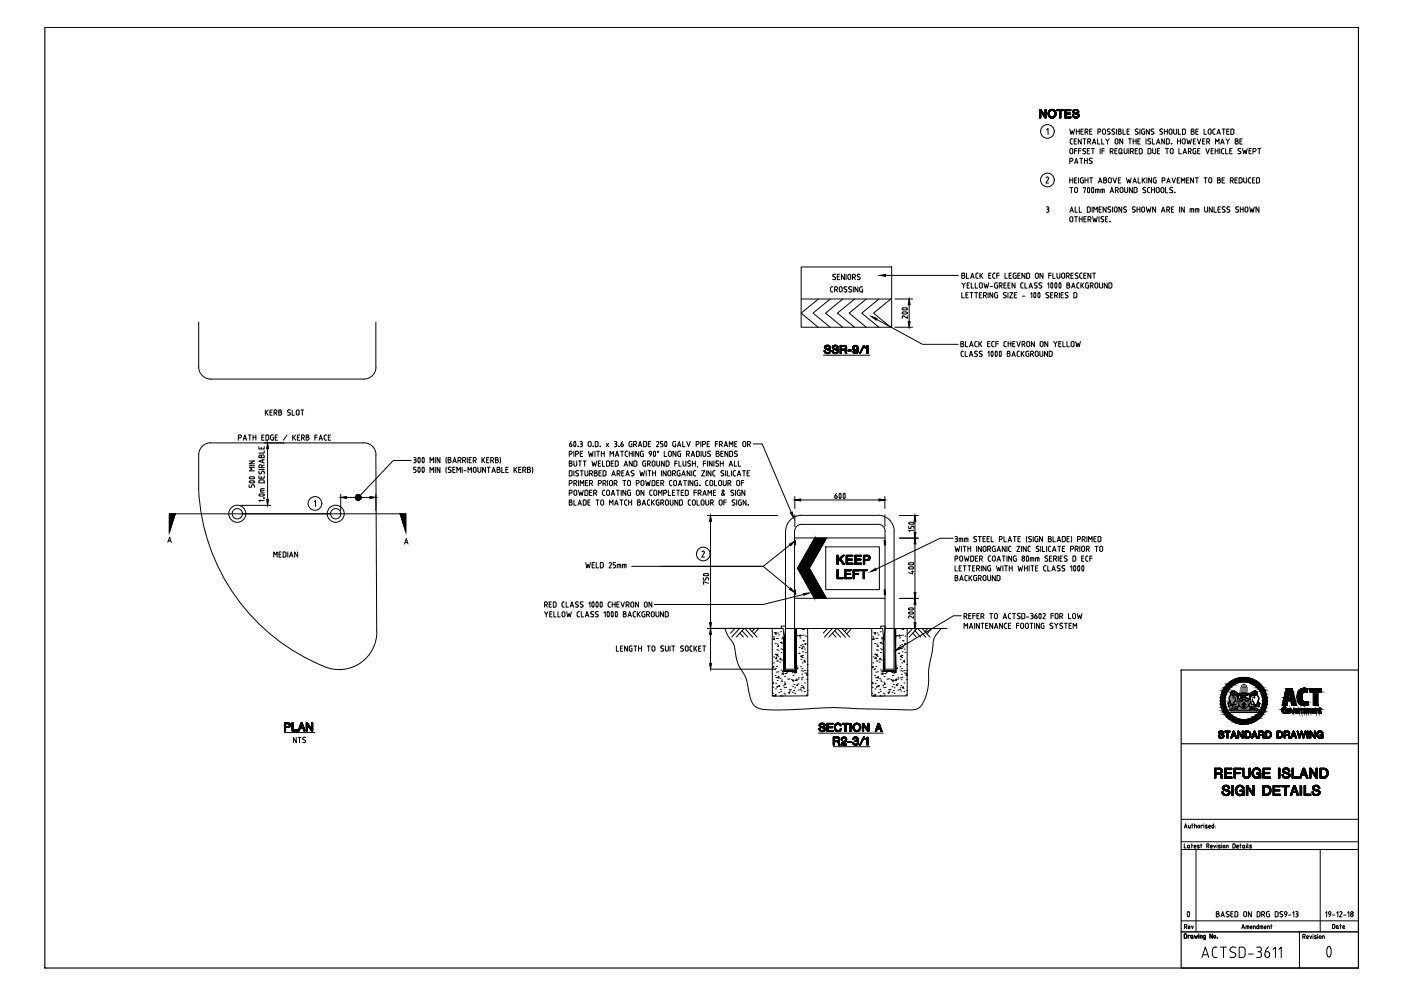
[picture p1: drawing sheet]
<svg xmlns="http://www.w3.org/2000/svg" width="420mm" height="297mm" viewBox="0 0 420 297" stroke-linecap="round" stroke-linejoin="round" font-family="sans-serif">
<g fill="none" stroke="#000" stroke-width=".3">
<path d="M311.8 32.9h.4l1.2 1.9v-1.9h.4v2.4h-.4l-1.2-1.9v1.9h-.4zM311.9 35.3v-2.4v2.4l.2-2.4v2.4M313.4 34.8v.5v-.6l-.1 .4-.2-.8v.5l-.1-.6v.5v-.6l-.1 .4v-.5l-.1 .4-.1-.6v.4v-.5l-.1 .4v-.6l-.1 .4-.1-.5v.4l-.3-.9v2.4l-.1-2.4-.1 2.4v-2.4v2.4l-.1-2.4v2.4M313.5 32.9v2.4v-2.4v2.4l.1-2.4 .1 2.4v-2.4v2.4v-2.4l-.1 2.4v-2.4l-.1 2.4v-2.4l-.1 2.4-.1-.7v.5l-.3-1-.1 .4-.1-.6v.4l-.1-.5v.4l-.1-.6v.4l-.1-.5v.4l-.1-.6v.4l-.1-.6v.6l-.1-.8v.5M313.9 38.9l.4-.4v1.8M314.3 33.7a1.22 1.22 0 0 1 1.9-.7 1.22 1.22 0 0 1 .1 1.9 1.22 1.22 0 0 1-1.9-.3M314.4 33.7v.9M314.4 34.6a1.21 1.21 0 0 0 1.1 .8 1.21 1.21 0 0 0 1.1-.8M314.4 33.7a1.16 1.16 0 0 1 1.1-.9 1.16 1.16 0 0 1 1.1 .9v.9v-1.2l-.1 1.4-.1-1.5v1.7v-1.8l-.1 .6-.1-.7v.4l-.2-.6v.4v-.4l-.1 .3v-.3l-.1 .2-.3-.3-.1 .3-.1-.3-.1 .3-.1-.2v.3v-.3l-.1 .3-.1-.2v.4l-.1-.4v.5l-.1-.4v.6l-.1-.5v1.8v-1.8l-.1 1.6v-1.4l-.1 1.3v-1.1v.7M314.4 33.7l.1 .9M316.3 33.7l-.1-.7v.4l-.1-.4-.1 .3v-.4v.3l-.1-.3v.3l-.1-.3v.2l-.1-.3v.3l-.1-.3v.3l-.2-.3v.3l-.2-.2v.2v-.2l-.1 .3v-.3l-.1 .3-.1-.3v.4v-.3l-.1 .4v-.3l-.1 .6-.1-.5v.6M316.3 34.3v.8v-.6l-.1 .6v-.4l-.1 .5v-.4l-.1 .5v-.4l-.2 .4v-.2v.2l-.2-.2v.3v-.3l-.2 .3-.2-.3v.2v-.3l-.1 .3v-.3l-.1 .3-.1-.4v.3l-.1-.4v.4l-.1-.7"/>
<path d="M316.7 33.8l-.1 .7v-1l-.1 1.3v-1.5l-.1 1.6-.1-1.7v1.8v-.5v.6l-.1-.4v.5l-.1-.4-.2 .5v-.3v.3l-.1-.3-.2 .4v-.3v.3l-.2-.3v.3l-.2-.3v.2v-.3v.3l-.3-.4v.4l-.1-.6-.1 .4-.1-.8v.7v-1.8v1.7l-.1-1.5v1.3l-.1-1.1v.9M317 32.9h1.9v.2h-.7v2.2h-.4v-2.4l-.1 .2v-.2l-.1 .2v-.2l-.1 .2-.1-.2v.2v-.2l-.3 .2v-.2v.2l-.1-.2v.2v-.2h1.9v.2h-.8v2.2h-.3v-2.2h-.8v-.2l.1 .2v-.2l.1 .2v-.2l.1 .2v-.2l.1 .2v-.2l.3 .2v-.2v.2l.1-.2v.2h-.8zM318.1 33.1v-.2l.1 .2v-.2l.1 .2v-.2l.1 .2v-.2l.1 .2v-.2l.3 .2v-.2v.2l.1-.2-.1 .2v-.2v.2v-.2l-.1 .2v-.2l-.1 .2-.1-.2v.2v-.2l-.1 .2-.2-.2v.2l-.1-.2v2.4v-2.4l-.1 2.4-.1-2.4v2.4l-.1-2.4v2.4v-2.4l.1 2.4 .1-2.4v2.4l.1-2.4v2.4M319.3 32.9h1.9v.3h-1.5v.7h1.3v.3h-1.3v.8h1.5v.3h-1.9zM319.3 32.9h1.8v.2h-1.4v.8h1.3v.3h-1.3v.9h1.5v.2h-1.9zM319.4 35.3v-2.4v2.4l.1-2.4v2.4l.1-2.4v2.4l.1-.2v.2l.1-.2 .1 .2v-.2v.2l.1-.2v.2l.1-.2 .1 .2v-.2v.2l.1-.2v.2l.1-.2v.2l.1-.2v.2l.1-.2v.2l.1-.2v.2l.1-.2 .2 .2v-.2l.1 .2v-.2v.2M319.7 35.1v.2l.1-.2v.2l.1-.2v.2v-.2l.1 .2 .1-.2v.2l.1-.2v.2l.1-.2v.2l.1-.2v.2v-.2l.1 .2 .1-.2v.2l.1-.2v.2v-.2l.1 .2 .1-.2v.2l.2-.2 .1 .2v-.2M320.8 38.7l.4 1.6 .3-1.1 .4 1.1 .4-1.6M321 33.9v.3v-.3l-.1 .3-.1-.3v.3l-.1-.3v.3l-.1-.3v.3l-.1-.3v.3l-.1-.3v.3l-.1-.3v.3l-.1-.3v.3v-.3l-.1 .3-.1-.3v.3l-.2-.3-.1 .3v-.3v.3v-.3l.1 .3v-.3l.1 .3v-.3v.3l.1-.3 .1 .3v-.3l.1 .3v-.3l.1 .3v-.3l.1 .3v-.3v.3l.1-.3 .1 .3v-.3l.2 .3 .1-.3v.3l.1-.3v.3M321.1 32.9v.2l-.1-.2v.2v-.2l-.1 .2-.1-.2v.2l-.1-.2v.2l-.1-.2v.2l-.1-.2v.2l-.1-.2v.2l-.1-.2v.2l-.1-.2v.2v-.2l-.1 .2-.1-.2v.2l-.2-.2-.1 .2v-.2v.2M321.1 33.1v-.2l-.1 .2v-.2v.2l-.1-.2v.2l-.1-.2-.1 .2v-.2v.2l-.1-.2v.2l-.1-.2-.1 .2v-.2v.2l-.1-.2v.2l-.1-.2v.2l-.1-.2v.2l-.1-.2-.1 .2v-.2v.2l-.3-.2v2.4v-2.4l-.1 2.4v-2.4l-.1 2.4-.1-2.4v2.4M321.6 34.5h.3l.5 .6"/>
<path d="M321.6 34.4l.2 .6 .6 .3M321.6 34.7l.1-.2v.4l.1-.4v.6l.1-.6v.6v-.5l.1 .6v-.4l.1 .5v-.3l.2 .3 .2-.2v.3v-.3l.2 .3 .1-.3v.3v-.3l.1 .2 .1-.2v.2v-.3l.1 .3 .1-.4v.4l.1-.6v.5v-1.1l.1 1 .1-.9v.8v-.6l.1 .3M321.6 34.4l.3 .6 .5 .3M321.7 34.7v-.2l.1 .5v-.5v.6l.1-.6v.6l.1-.4v.5l.1-.3v.4v-.3l.2 .3v-.3v.3l.2-.2v.3l.1-.3 .2 .3v-.3l.1 .2v-.2l.2 .2 .1-.4v.4v-.5M321.7 33.6l.1-.4v.6l.1-.7v.8l.1-.9v1v-.5l.1 .5v-.3l.1 .4v-.4l.1 .4 .2-.2v.3v-.3l.2 .3 .1-.3v.3v-.3l.2 .4 .1-.3v.3l.1-.3v.5v-.5l.1 .6M321.8 33.7v-.6v.8l.1-.8 .1 .9v-1v1l.1-.4v.4v-.3l.2 .4 .1-.3 .1 .4 .1-.3 .2 .3v-.3v.3l.1-.2 .2 .3v-.3l.1 .4v-.4v.5l.1-.4v1.1l.1-1.1v1l.1-.9v.8l.1-.6M321.9 34.4l.5 .7M322 33.4v-.5l.1 .4v-.4l.1 .3 .1-.3v.2l.1-.3v.3v-.3l.1 .3v-.3l.2 .3 .1-.3 .2 .4 .1-.3v.4l.1-.3v.6l.1-.5 .2 .5M322.1 33.3v-.4v.3v-.3l.2 .2v-.2l.1 .2v-.3v.3l.1-.3v.3l.1-.3 .2 .3v-.3l.3 .4v-.3l.1 .5v-.5v.7l.1-.5v.5l.1-.5 .1 .5M322.1 33l-.3 .5 .4 .5M322.1 34l.9 .2M322.1 34l.9 .3"/>
<path d="M322.1 33.7l.4 .2M322.2 33.7l1 .3M322.5 33.9l.7 .2M322.8 38.7v1.6M322.8 39.4h.9M322.9 33.1l.3 .5h.3M322.9 33.1l-.7 .1v.4M323 34.3a.43 .43 0 0 1 .2 .6 .43 .43 0 0 1-.5 .2h-.2M323 34.3a.52 .52 0 0 1 .2 .7 .52 .52 0 0 1-.7 .1M323 32.9l.5 .7M323.1 33.3a.5 .5 0 0 0-.7-.3 .5 .5 0 0 0-.2 .7M323.2 34a.76 .76 0 0 1 .2 1.1 .76 .76 0 0 1-1 .2"/>
<path d="M323.2 34l.4 .4-.1 .7M323.5 35.1l-.6 .3h-.5M323.5 33.6a.88 .88 0 0 0-.9-.8 .88 .88 0 0 0-.8 .9l.3 .3M323.7 38.7v1.6M324.2 39.4h.5M324.9 38.7h-.7v1.6h.7M325.4 39.5h.4l.5 .8M325.8 39.5l.4-.2a.41 .41 0 0 0 0-.4 .41 .41 0 0 0-.4-.2h-.4v1.6M326.8 39.4h.5M327.5 38.7h-.7v1.6h.7M329.3 39.5l.8-.2a.41 .41 0 0 0 0-.4 .41 .41 0 0 0-.4-.2h-.4v1.6M330.7 39.1v.9l.4 .3 .4-.3v-.9"/>
<path d="M330.7 39.1l.4-.4 .4 .4M332.1 39.3l.2 .1a.48 .48 0 0 1 .6 .6 .48 .48 0 0 1-.8 .2M333 38.7a.48 .48 0 0 0-.6 0 .48 .48 0 0 0-.2 .6M333.9 38.7a.45 .45 0 0 0-.4 .5 .45 .45 0 0 0 .6 .3l.2 .4-.4 .4M333.9 38.7h.5M334.8 38.7v1.6M335.4 39.4h.4M335.4 38.7l.7 .1v.4l-.3 .2 .4 .2-.1 .6-.7 .1zM336.8 38.7v1.6h.7M338 39.4h.5M338.7 38.7h-.7v1.6h.7M341.3 38.7a.48 .48 0 0 0-.8 .2 .48 .48 0 0 0 .6 .6 .46 .46 0 0 1 0 .7 .46 .46 0 0 1-.7 0"/>
<path d="M341.9 38.7v1.6M342.4 39.1v.9l.4 .3M342.8 38.7h.5M342.8 38.7l-.4 .4M343.1 39.4h.2v.9h-.5M344.7 38.7v1.6l-.9-1.6v1.6M345.3 39.3l.7 .3M346 39.7a.48 .48 0 0 1-.2 .5 .48 .48 0 0 1-.6 0M346.1 38.7a.48 .48 0 0 0-.6 0 .48 .48 0 0 0-.2 .6M347.9 39.3l.7 .3M348.6 39.7a.48 .48 0 0 1-.2 .5 .48 .48 0 0 1-.6 0M348.7 38.7a.48 .48 0 0 0-.6 0 .48 .48 0 0 0-.2 .6"/>
<path d="M349.2 39.4h.9M349.2 38.7v1.6M350.1 38.7v1.6M350.6 39.1v.7M350.6 39.8l.5 .5 .4-.5M350.6 39.1l.5-.4 .4 .4M351.5 39.1v.7M352 38.7l.1 1.3 .4 .3 .4-.5v-1.1M353.4 38.7v1.6h.7M355.5 39.1l-.2-.4h-.7v1.6l.9-.3v-.9M357.2 39.4h.5M357.2 38.7l.8 .1v.4l-.3 .2 .4 .2-.2 .6-.7 .1z"/>
<path d="M358.6 39.4h.6M359.4 38.7h-.8v1.6h.8M361.1 38.7v1.6h.7M362.3 39.1l.3 1.1h.4l.2-.4M362.4 39.1l.4-.4 .4 .4M363.2 39.1v.7M363.7 39.1v.7M363.8 39.8l.4 .5M364.2 38.7h.2M364.2 38.7l-.4 .4M365.1 39.8h.7M366.5 38.7h.9"/>
<path d="M367 38.7v1.6M367.9 39.4h.6M368.6 38.7h-.7v1.6h.7M370 39.1v.7M370.1 39.1l-.3-.4h-.7v1.6l.7-.1 .3-.4M314.1 53l-.4 .2M314.1 53l.4 .3-.1 .3-.7 1.3h.8M320.8 45v.7M320.8 53.3v1.6M320.8 54h.9M320.8 56.2h.9M320.8 48.3h.5"/>
<path d="M320.9 44.9l.4-.4 .5 .4M320.9 45.7l.4 .4 .5-.4M321 42v1l.6 .2M321.3 47.5h-.5v1.5M321.3 56.2v1.6M321.3 47.4l.5 .5-.5 .4M321.4 41.6h.2M321.4 41.6l-.4 .4M321.7 45v.7M321.7 53.3v1.6M322.1 42.3h.6M322.3 49l.5-1.5 .5 1.5"/>
<path d="M322.3 57.3l.4 .4 .5-.4M322.3 57.3v-.9l.4-.2 .4 .2v.9M322.3 54h.5M322.3 45.2h.6M322.4 48.6h.7M322.9 41.6h-.8v1.6h.8M322.9 44.5h-.6v1.6M322.9 53.3h-.6v1.6h.6M323.5 45.2h.7M323.5 53.3v1.6M323.8 47.5h.9M324 54.4l.4 .4"/>
<path d="M324 53.7v.7M324.2 44.5h-.7v1.6M324.3 41.6v1.6l-.9-1.6v1.6M324.3 47.5v1.5M324.4 53.3h.5M324.4 53.3l-.4 .4M324.7 54h.2v.9h-.5M324.7 46h.7M324.8 41.6h.9M324.9 56.4v-.2h.7l-.5 1.6M324.9 44.6h.7M324.9 44.6a.57 .57 0 0 0 0 .7 .57 .57 0 0 0 .6 .2"/>
<path d="M325.2 41.6v1.6M325.2 47.5v1.5M325.2 48.1h.9M325.4 54h.9M325.4 53.3v1.6M325.5 45.5l.1 .2M325.6 45.7l-.2 .3M326.1 45.2h.5M326.1 47.5v1.5M326.2 42.5h.4l.5 .7M326.3 53.3v1.6M326.3 56.3l.1-.1a.93 .93 0 0 1 0 1.6l-.3-.8z"/>
<path d="M326.6 41.6h-.4v1.6M326.6 48.9l.5 .1M326.7 41.6l.4 .4-.4 .5M326.7 48l.7 .4M326.8 44.5h-.7v1.6h.7M326.8 53.3h.9M327.1 47.4l-.4 .2v.4M327.1 47.4l.4 .1M327.2 53.3v1.6M327.3 44.5h.9M327.3 48.9l-.2 .1M327.4 48.4l-.1 .5"/>
<path d="M327.5 56.3l.1-.1a.93 .93 0 0 1 0 1.6l-.3-.8zM327.6 43.2l.5-1.6 .5 1.6M327.8 42.8h.7M327.8 44.5v1.6M329.1 56.7v1.1M329.2 41.6v1.6h.6M329.3 56.7h-.8v1.1M329.4 56.7l.2 .3M329.4 54.9l.5-1.6 .6 1.6M329.6 54.4h.7M329.6 57v.8M329.9 44.5v1.6"/>
<path d="M330.4 41.6v1.6h.7M330.5 45.2h.7M330.7 56.7v1.1M330.9 56.7h-.8v1.1M330.9 56.7l.3 .3M331.2 57v.8M331.2 44.5h-.7v1.6M331.5 53.3h-.5v1.6h.5M331.5 53.9l.4 .5-.4 .4M331.5 53.3l.3 .1v.4l-.8 .2M331.6 41.6l.5 .7 .5-.7M332.1 42.3v.9"/>
<path d="M332.4 53.7v.7M332.4 53.7l.5-.4 .4 .4M332.4 54.4l.5 .4 .4-.4M332.9 45.4h.5l.4 .7M332.9 57.8l.5-1.6 .6 1.6M333.1 57.3h.7M333.3 53.7v.7M333.4 44.5h-.5v1.6M333.4 44.5l.4 .4-.4 .5M333.5 40.2l.4 .1M333.8 53.3l.5 1.6 .5-1.6M334.3 45.2h.5"/>
<path d="M334.4 42l.5-.4 .4 .4M334.5 57.1h.4l.5 .7M334.9 57.1l.4-.3a.45 .45 0 0 0-.4-.6h-.4v1.6M335 44.5h-.7v1.6h.7M335.3 42l-.1 1-.3 .2-.4-.2-.1-1M335.4 54h.5M335.6 45l.2 1h.4l.3-.3M335.6 44.9l.4-.4 .5 .4M335.9 57.3l.4 .4 .5-.4M335.9 57.3l.1-.9 .3-.2 .4 .2 .1 .9M336.1 53.3h-.7v1.6h.7M336.1 45.8l.5 .3"/>
<path d="M336.4 45v.7M336.7 41.6v1.6l-.9-1.6v1.6M337.3 57.3l.4 .4 .5-.4M337.3 56.2v1.1M337.8 53.3l.4 1.6 .3-1.1 .4 1.1 .3-1.6M338 44.5v1.4l-.4 .2-.4-.2-.1-1.4M338.2 56.2v1.1M338.4 41.6h.9M338.5 44.5v1.6M338.9 41.6v1.6M339 45.4h.5l.4 .7M339.5 44.5h-.5v1.6"/>
<path d="M339.5 44.5l.5 .4-.5 .5M339.6 56.2v1.6l-.9-1.6v1.6M339.8 54.9l.5-1.6 .5 1.6M339.8 42.3h.9M339.8 41.6v1.6M339.9 54.4h.7M340.4 45.2h.6M340.6 56.2h-.5v1.6h.5M340.6 56.2l.4 .4M340.7 41.6v1.6M341 56.6v.7M341 57.3l-.4 .4"/>
<path d="M341.2 44.5h-.8v1.6h.8M341.2 42.3h.5M341.3 53.3v1.6h.7M342 41.6h-.8v1.6h.8M342.1 44.5h-.4v1.6l.8-.2v-.9M342.1 44.5l.5 .4M342.5 53.3v1.6M342.7 57.7l.5 .1M342.8 54l.6 .9M342.9 56.8l.5 .2 .2 .4M342.9 56.2l-.1 .6M343.4 53.3l-.9 .9"/>
<path d="M343.5 57.7l-.3 .1M343.6 56.2l-.7 .1M343.6 57.4l-.1 .3M343.7 41.6v1.6M343.9 53.3v1.6M344.2 57.3l.4 .4M344.2 43.1h.8M344.2 41.9l.8 .7M344.6 57.8h.2M344.7 44.5h-.4v1.6l.9-.2v-.9M344.8 44.5l.4 .4M344.8 56.2l-.6 .2-.1 .9"/>
<path d="M345 42.5l.1 .3-.2 .3M345.1 41.7l-.6-.1-.3 .3M345.3 53.3v1.6l-.8-1.6v1.6M345.3 56.2v1.6M345.3 56.9h.9M345.6 41.6v1.6h.7M345.7 44.5l.1 1.4 .6 .1 .2-.3M345.9 54.4l.4 .4M345.9 53.7v.7M346.2 56.2v1.6M346.3 53.3h.4M346.3 53.3l-.4 .4"/>
<path d="M346.6 54h.1v.9h-.4M346.6 44.5v1.2M346.7 57.3l.1-.9 .4-.2 .4 .2v.9M346.8 57.3l.4 .4 .5-.4M346.8 43.2l.6-1.6 .5 1.6M347 42.8h.7M347.1 45.2h.5M347.8 44.5h-.7v1.6h.7M348.1 56.6v.7M348.2 57.3l.4 .4 .5-.4M348.2 56.6l.4-.4 .5 .4M348.9 53.3h-.4v1.6"/>
<path d="M349 53.3l.3 .2v.4l-.8 .2M349 56.6v.7M349.3 41.6v1.6l-.9-1.6v1.6M349.5 56.2v1.6h.8M349.5 44.5h.9M349.9 54.9l.5-1.6 .5 1.6M350 44.5v1.6M350.1 54.4h.7M350.3 41.6h-.5v1.6l.7-.1 .2-.4M350.3 41.6l.4 .4M350.7 42v.8M350.8 57.7h.7"/>
<path d="M350.9 56.8l.5 .2 .2 .4M350.9 45l.3 1h.4l.3-.3M351 44.9l.4-.4 .5 .4M351.5 53.3l.5 1.6 .5-1.6M351.7 56.2a.51 .51 0 0 0-.6 0 .51 .51 0 0 0-.2 .6M351.7 57.4l-.2 .3M351.8 45v.7M353 54h.6M353.1 42.3h.9M353.1 41.6v1.6M353.6 44.5v1.6h.7M353.8 53.3h-.8v1.6h.8"/>
<path d="M354 41.6v1.6M354.3 54.9v-1.6l.5 .8 .5-.8v1.6M354.5 42l.3 1.1h.4l.3-.4M354.6 42l.4-.4 .5 .4M354.8 46.1l.5-1.6 .5 1.6M355 45.7h.7M355.4 42v.8M355.8 54h.6M355.9 41.6l.4 1.6 .3-1.1 .4 1.1 .3-1.6M356.4 45.4h.4l.4 .7M356.6 53.3h-.8v1.6h.8M356.8 44.5h-.4v1.6"/>
<path d="M356.8 44.5l.5 .4-.5 .5M357.8 45l.2 1 .6 .1v-.9h-.1M357.9 42.3h.5M358 53.3v1.6l-.9-1.6v1.6M358.2 44.5h.4M358.2 44.5l-.4 .4M358.5 53.3h.9M358.5 41.6h-.6v1.6h.6M358.9 53.3v1.6M359.1 41.6l.5 1.6 .5-1.6M359.2 45.2h.5M359.9 44.5h-.7v1.6h.7"/>
<path d="M360.7 42.3h.5M361.1 53.3h.9M361.3 41.6h-.6v1.6h.6M361.6 53.3v1.6M361.6 44.5l.5 1.6 .6-1.6M361.9 42.5h.4l.5 .7M362.3 41.6h-.4v1.6M362.3 41.6l.5 .4-.5 .5M362.5 53.7v.7M362.5 54.4l.5 .4 .4-.4M362.5 53.7l.5-.4 .4 .4M363.2 45.2h.5"/>
<path d="M363.4 53.7v.7M363.9 44.5h-.7v1.6h.7M364.2 40.3h.2M364.4 45.2h.9M364.4 44.5v1.6M364.5 43.2v-1.6l.5 .9 .6-.9v1.6M364.9 40.3l.6-1.6 .5 1.6M365.3 44.5v1.6M365.6 53.3h-.5v1.6h.5M365.6 53.9l.4 .5-.4 .4M365.6 53.3l.3 .1v.4l-.8 .2M365.8 44.5v1.6"/>
<path d="M366.1 43.2l.5-1.6 .5 1.6M366.3 42.8h.7M366.3 45v.7M366.4 45.7l.4 .4M366.5 54h.6M366.8 46.1h.3M366.8 44.5h.3M366.8 44.5l-.4 .4M367.2 53.3h-.7v1.6h.7M367.6 44.5v1.6h.7M367.7 41.6l.5 .7 .5-.7M368.2 42.3v.9"/>
<path d="M368.8 45.2h.5M369 54.1h.4l.5 .8M369.4 53.3h-.4v1.6M369.5 53.3l.4 .4-.4 .4M369.5 44.5h-.7v1.6h.7M370.4 54h.5M370.4 42.3h.5M370.9 41.6h-.5v1.6l.9-.2v-.5l-.4-.2M370.9 41.6l.4 .3-.4 .4M371.1 53.3h-.7v1.6h.7M371.3 46h.7M371.8 42.3h.6"/>
<path d="M372 45.5v.5M372.1 53.3h-.5v1.6h.5M372.1 53.3l.4 .4M372.2 44.6a.49 .49 0 0 0-.9 .1 .49 .49 0 0 0 .6 .7l.1 .1M372.5 53.7v.7M372.5 54.4l-.4 .4M372.6 41.6h-.8v1.6h.8M372.6 44.5l.4 1.6 .4-1.1 .3 1.1 .3-1.6M373 53.3v1.1M373 54.4l.5 .4 .4-.4M373.9 53.3v1.1M374.4 53.7v.7"/>
<path d="M374.4 54.4l.5 .4M374.6 45.2h.5M374.8 53.3h.3M374.8 54.9h.3M374.9 53.3l-.5 .4M375.3 44.5h-.7v1.6h.7M375.6 54h.6M375.8 45.4h.4M376.2 44.5h-.4v1.6M376.3 44.5l.4 .4-.4 .5M376.3 53.3h-.7v1.6h.7M377.2 44.5h.9"/>
<path d="M377.3 53.3h-.5v1.6h.5M377.3 53.3l.5 .4M377.6 44.5v1.6M377.7 53.7v.7M377.8 54.4l-.5 .4M313.8 62l.7 .2v.3l-.3 .2M314 62.7h.2M314.2 62.7l.4 .4M314.5 63.1v.1M314.6 63.2l-.2 .3-.6 .1M320.8 63.6l.6-1.6 .5 1.6M320.8 65.4v.7"/>
<path d="M320.9 65.4l.4-.5 .5 .5M320.9 66.1l.4 .4 .5-.4M321 63.2h.7M321.7 65.4v.7M322.3 64.9h.8M322.4 62v1.6h.7M322.7 64.9v1.6M323.7 62v1.6h.6M323.7 64.9v1.6M323.7 65.7h.8M324.5 64.9v1.6M325.1 65.7h.5"/>
<path d="M325.7 64.9h-.6v1.6h.6M326.3 65.8h.4l.4 .7M326.5 62h-.4v1.6h.4M326.6 62l.4 .5M326.7 65.8l.4-.2a.44 .44 0 0 0-.4-.7h-.4v1.6M327 62.5v.7M327 63.1l-.4 .5M327.5 62v1.6M327.7 64.9l.3 1.6 .4-1 .3 1 .4-1.6M328 63.6v-1.6l.5 .9 .6-.9v1.6M329.6 62.7h.5M329.6 64.9v1.6"/>
<path d="M330.2 66.4l.4 .1M330.3 62h-.7v1.6h.7M331 65a.48 .48 0 0 0-.8 .2 .48 .48 0 0 0 .6 .6l.2 .3-.4 .4M331.5 65.7h.5M331.7 62v1.6l-.9-1.6v1.6M332.2 64.9h-.7v1.6h.7M332.2 63.5l.5 .1M332.3 62.4v.2M332.3 62.6l.7 .4 .1 .2M333 63.5l-.3 .1M333.1 63.3l-.2 .2M333.1 62.1l-.6-.1-.3 .3"/>
<path d="M333.6 62v1.6M335 62.5v.7M335.1 62.5l-.3-.4a.44 .44 0 0 0-.6 .4l.2 1h.4l.3-.4M336.4 62v1.6l-.8-1.6v1.6M337 63.5l.4 .1M337.1 62.6l.7 .4v.2M337.8 62.1a.49 .49 0 0 0-.6-.1 .49 .49 0 0 0-.2 .6M337.8 63.3l-.4 .3M339.6 63.5l.4 .1M340.5 62.1a.48 .48 0 0 0-.9 .1 .48 .48 0 0 0 .6 .7l.3 .3M340.5 63.3l-.5 .3M341 62v1.6"/>
<path d="M341 62.7h.9M341.9 62v1.6M342.4 62.2l.2-.1a.44 .44 0 0 1 .7 .4l-.1 .9-.6 .1-.2-.4zM343.8 62l.3 1.6 .4-1 .3 1 .4-1.6M346.6 62v1.6l-.9-1.6v1.6M348.3 63.6l.6-1.6 .5 1.6M348.5 63.2h.7M349.9 62.9h.4l.5 .7M350.4 62.9l.3-.2a.44 .44 0 0 0-.4-.7h-.4v1.6M351.3 62.7h.5M352 62h-.7v1.6h.7M353.8 62v1.6"/>
<path d="M355.2 62v1.6l-.9-1.6v1.6M357.4 62.6v1M357.7 62.6h-.8v1M357.7 62.5l.3 .3M358 62.8v.8M359 62.6v1M359.3 62.6h-.8v1M359.3 62.5l.3 .3M359.5 62.8v.8M361.3 62v1.2M361.3 63.1l.4 .5 .5-.5M362.1 62v1.2"/>
<path d="M363.5 62v1.6l-.8-1.6v1.6M364.1 62v1.6h.7M365.3 62.7h.5M366 62h-.7v1.6h.7M366.5 63.5l.5 .1M367.3 63l.1 .2M367.4 62.1a.48 .48 0 0 0-.8 .1 .48 .48 0 0 0 .6 .7l.1 .1M367.4 63.3l-.4 .3M367.9 63.5l.5 .1M368.4 62l.4 .1M368.4 62a.46 .46 0 0 0-.4 .5 .46 .46 0 0 0 .6 .4l.2 .3M368.8 63.3l-.4 .3"/>
<path d="M370.5 63.5l.5 .1M371 62l.4 .1M371 62a.46 .46 0 0 0-.4 .5 .46 .46 0 0 0 .6 .4l.3 .3M371.5 63.3l-.5 .3M372 62.7h.8M372 62v1.6M372.8 62v1.6M374.2 62.5v.7M374.3 62.5l-.3-.4a.44 .44 0 0 0-.6 .4l.2 1h.4l.3-.4M374.8 62l.3 1.6 .3-1 .4 1 .4-1.6M377.6 62v1.6l-.9-1.6v1.6M59.6 96.5v13.5a3.6 3.6 0 0 0 3.6 3.6h45.9"/>
<path d="M112.7 96.5v13.5M240.3 89.6h27.1M240.3 80h27.1v18.1h-27.1zM245.4 89.6l-5.1 4.3 5 4.2M249 89.6l-5.2 4.3 5.1 4.2M249.5 87.5h.3M249.5 86h.3M249.5 85.9l-.4 .5v.9l.4 .2M249.7 83.7h.8M249.9 82.3l-.1 .5a.56 .56 0 0 1 .6 .2 .56 .56 0 0 1 0 .7M250.2 82.2l-.3 .1M250.2 82.2l.4 .1"/>
<path d="M250.3 86.8h.4l.4 .7M250.7 86h-.4v1.5M250.7 85.9l.5 .5-.5 .4M251.1 82.9h.6M251.8 82.2h-.7v1.6h.7M252.5 86.4v.7M252.6 86.4l-.2-.4a.44 .44 0 0 0-.7 .4l.2 1h.5l.2-.3M252.8 89.6l-5.2 4.3 5.1 4.2M253.2 82.2v1.6l-.9-1.6v1.6M253.3 86l-.2 .4 .9 .8M253.5 85.9l.5 .1M253.5 85.9l-.2 .1"/>
<path d="M253.7 82.2v1.6M254 87.2l-.3 .3h-.6M254.3 83.3l.4 .5 .5-.5M254.3 82.7v.7M254.3 82.7l.4-.5 .5 .5M254.5 87.5h.5M254.7 86l-.2 .4 .9 .8M254.9 85.9l-.2 .1M255 85.9l.4 .1M255.1 82.7v.7M255.4 87.2l-.5 .3M255.7 83.1h.4l.4 .7"/>
<path d="M255.9 86v1.5M256.1 83.1l.4-.2a.44 .44 0 0 0-.4-.7h-.4v1.6M256.3 89.6l-5.2 4.3 5.2 4.2M257.3 82.3l-.1 .5 .7 .4M257.3 86v1.5l-.9-1.5v1.5M257.5 82.2l.5 .1M257.5 82.2l-.2 .1M257.8 86.4v.7M257.8 87.1l.5 .4M257.9 83.2a.49 .49 0 0 1-.2 .6 .49 .49 0 0 1-.6-.1M258.3 86h.4M258.3 85.9l-.5 .5"/>
<path d="M258.5 86.7h.2v.8h-.4M259.8 89.6l-5.1 4.3 5.1 4.2M262.9 95.7l13.8 7.5h10.7M263.6 89.6l-5.2 4.3 5.2 4.2M265.6 82.5h21.8M267.2 89.6l-5.2 4.3 5.1 4.2M268.4 89.6h5.3M268.4 98.1h5.3M270.5 95l.2 .4M270.6 93.6v.4M270.6 92.4v.4M271.2 94.7h-.5l-.2 .3"/>
<path d="M272 94l-.7 .1-.7-.1M272 92.8l-.7 .1-.7-.1M272 93.6l-.7-.1-.7 .1M272 92.4l-.7-.2-.7 .2M272.1 93.6v.4M272.1 92.4v.4M272.1 94.7v.7l-1-.6M272.7 91.4v5M288.4 84.8l.6 .7 .5-.7M288.4 87.7v1.6h.8M288.4 82.5h.5M288.9 81.9h-.5v1.5h.5"/>
<path d="M288.9 81.8l.4 .4-.4 .4 .5 .4-.5 .4M289 85.5v.9M289.7 88.4h.5M289.8 81.9v1.5h.8M290.1 85.5h.5M290.4 87.7h-.7v1.6h.7M290.7 84.8h-.6v1.6h.6M290.9 87.7h.9M291.1 83.4l.5-1.5 .5 1.5M291.3 84.8v1.6h.7M291.3 83h.7M291.4 87.7v1.6"/>
<path d="M292.3 87.7h.9M292.5 84.8v1.6h.7M292.7 82.3v.9l.4 .2M292.8 87.7v1.6M293.1 81.9h.3M293.1 83.4h.3M293.1 81.8l-.4 .5M293.7 88.4h.5M293.7 85.2v.7M293.7 85.9l.5 .5 .4-.5M293.7 85.2l.5-.4 .4 .4M293.9 81.9v1.5"/>
<path d="M294.2 82.5l.6 .9M294.4 87.7h-.7v1.6h.7M294.6 85.2v.7M294.8 81.9l-.9 .9M294.9 88.6h.5l.4 .7M295.1 84.8l.4 1.6 .3-1.1 .3 1.1 .4-1.6M295.4 87.7h-.5v1.6M295.4 87.7l.5 .4-.5 .5M296.3 87.7v1.6M296.5 82.5h.5M297 85.9h.7M297.2 81.9h-.7v1.5h.7"/>
<path d="M297.7 87.7v1.6l-.8-1.6v1.6M297.7 82.3l.1 .9 .6 .2M298.2 81.9h.2M298.2 81.8l-.4 .5M298.3 85.2l.2 1.1 .7 .1v-.9h-.3M298.3 88.1l.2 1.1 .7 .1v-.9h-.3M298.7 84.8h.5M298.7 87.7h.5M298.7 84.8l-.4 .4M298.7 87.7l-.4 .4M298.9 82.5h.8M299.7 81.9h-.8v1.5"/>
<path d="M299.7 85.7h.4l.5 .7M300.1 84.8h-.4v1.6M300.1 84.8l.5 .4-.5 .4M300.9 89.2h.7M301 88.3l.7 .4-.1 .5M301.1 85.5h.5M301.4 81.9v1.5h.7M301.8 84.8h-.7v1.6h.7M301.8 87.8a.5 .5 0 0 0-.6-.1 .5 .5 0 0 0-.2 .6M302.3 87.7v1.6M302.3 85.5h.5M302.6 82.5h.6"/>
<path d="M302.8 87.7h.9l-.9 1.6h.9M303 84.8h-.7v1.6h.7M303.3 81.9h-.7v1.5h.7M303.9 82.3v.9l.4 .2M304.2 88.4h.5M304.3 81.9h.4M304.3 81.8l-.4 .5M304.4 84.8v1.6l-.9-1.6v1.6M304.6 82.5h.1v.9h-.4M304.9 87.7h-.7v1.6h.7M305.3 82.5h.5M306 81.9h-.7v1.5h.7"/>
<path d="M306.1 85.2l.1 .9 .6 .3M306.6 84.8h.2M306.6 84.8l-.5 .4M306.6 88.8h.8M307.4 84.8v1.6h.6M307.4 81.9v1.5l-.9-1.5v1.5M308.3 81.9h-.4v1.5h.7l.2-.4M308.4 81.8l.4 .5M308.6 86.4l.5-1.6 .6 1.6M308.8 82.3v.7M308.8 85.9h.6M309.1 88.1l.3-.4v1.6"/>
<path d="M310.2 89.2h.3M310.2 86.3h.7M310.2 89.2l-.1-.2a.81 .81 0 0 1 .4-1.3l.2 .8-.2 .7M310.2 85.1l.1 .3M310.3 85.4l.7 .3M310.5 82.3v.7M310.5 83l.5 .4 .4-.4M310.5 82.3l.5-.5 .4 .5M311 85.8l-.1 .5M311.1 84.8h-.6l-.3 .3M311.3 89l.1 .2M311.3 87.9v1.1"/>
<path d="M311.4 82.3v.7M311.4 87.8l.1-.1a.87 .87 0 0 1 .2 1.5M311.4 89.2h.4M311.4 87.8l-.1 .2M311.6 86.3l.4 .1M311.7 85.4l.7 .4-.1 .5M312 84.8l-.4 .2 .1 .4M312 84.8h.5M312.3 86.3l-.3 .1M312.8 81.9v1.5l-.9-1.5v1.5M313.7 89.2h.7M313.8 88.3l.7 .4-.1 .5"/>
<path d="M314.1 87.7l.5 .1M314.1 87.7l-.4 .2 .1 .4M314.2 85.1l.3-.3v1.6M314.5 82.5h.7M315.1 88.4h.5M315.2 81.9h-.7v1.5M315.2 86.3h.4M315.6 84.9l.1 .1M315.6 84.8h-.1a.88 .88 0 0 0-.2 1.5M315.7 85v1.1M315.7 86.1l-.1 .2M315.8 81.9v1.5h.7"/>
<path d="M315.8 87.7h-.7v1.6h.7M316.3 88.6h.4l.4 .7M316.5 86.3h.3M316.5 86.3l-.1-.2a.81 .81 0 0 1 .4-1.3l.2 .7-.2 .8M316.7 87.7h-.4v1.6M316.7 87.7l.5 .4-.5 .5M317.7 87.7v1.6M317.7 84.8h.1a.87 .87 0 0 1 .3 1.5M317.7 86.3h.4M317.7 84.9l-.1 .6 .1 .8M317.9 81.9v1.1l-.4 .4-.4-.2-.1-1.3M318.2 88.4h.6"/>
<path d="M318.4 82.3v.7M318.4 83l.5 .4 .4-.4M318.4 82.3l.5-.5 .4 .5M318.9 87.7h-.7v1.6h.7M319.3 82.3v.7M319.4 89.2l.5 .1M319.5 88.3l.7 .4-.1 .5M319.8 82.8h.4l.5 .6M319.9 87.7l-.4 .2 .1 .4M319.9 87.7l.5 .1M319.9 85.5h.5M320.1 89.2l-.2 .1"/>
<path d="M320.2 81.9h-.4v1.5M320.3 81.8l.4 .5-.4 .4M320.4 84.8h-.5v1.6l.9-.3v-.4l-.4-.2M320.4 84.8l.4 .3-.4 .4M321.2 82.5h.5M321.4 86.4l.5-1.6 .5 1.6M321.5 85.9h.7M321.9 81.9h-.7v1.5h.7M322.4 83.3l.5 .1M322.5 87.7h-.4v1.6l.8-.2v-1M322.5 87.7l.4 .4M322.9 81.8l.4 .1"/>
<path d="M322.9 81.8a.46 .46 0 0 0-.5 .6 .46 .46 0 0 0 .7 .3l.2 .4-.2 .2M322.9 85.2l.1 .9 .6 .3M323.2 83.3l-.3 .1M323.4 84.8h.2M323.4 84.8l-.5 .4M323.8 82.3l.1 .9 .6 .2M324.2 84.8v1.6M324.3 81.9h.2M324.3 81.8l-.5 .5M324.4 85.5l.6 .9M325 82.5h.6M325 84.8l-.8 1"/>
<path d="M325.6 85.2l.2 1.1 .6 .1v-.9h-.2M325.7 81.9h-.7v1.5h.7M326 84.8h.4M326 84.8l-.4 .4M327 85.7h.4l.4 .7M327.1 81.9v1.5l-.9-1.5v1.5M327.4 84.8h-.4v1.6M327.4 84.8l.5 .4-.5 .4M327.6 81.9h.9M328.1 81.9v1.5M328.4 85.2v.9l.4 .3 .4-.3 .1-.9M328.4 85.2l.4-.4 .5 .4"/>
<path d="M330.7 84.8l-.1 1.3-.4 .3-.4-.3v-1.3M332 84.8v1.6l-.8-1.6v1.6M333 84.8h-.4v1.6h.4M333 84.8l.4 .4M333.4 85.2v.9l-.4 .3M112.8 110a3.6 3.6 0 0 1-3.7 3.6M247 106.5h13.8M247.1 105.1h.4M247.2 105.3v-.2l.1 .4v-.4l.1 .6v-.6v.6l.1-.4 .1 .6v-.4v.4l.1-.3v.3l.1-.2v.3l.2-.3v.3l.1-.3v.3v-.3l.3 .3v-.3l.2 .3v-.4l.1 .3v-.3v.3l.1-.5 .1 .4v-1v.9v-.8l.1 .7v-.6l.1 .4M247.2 105.1a1.07 1.07 0 0 0 1.8 .6M247.2 105.4l.1-.3v.5v-.5l.1 .6 .1-.6v.6v-.4l.1 .5v-.3v.4l.2-.3v.3v-.2l.2 .3 .1-.3v.3l.1-.3 .2 .3v-.3l.2 .3v-.4l.1 .3v-.4l.1 .4v-.4M247.3 104.4v-.6l.1 .7 .1-.8v.9l.1-1v1v-.3v.4l.1-.3 .1 .4 .1-.3 .1 .3 .1-.3 .1 .4 .1-.3v.3l.1-.3 .2 .3v-.3l.1 .4v-.3l.1 .5v-.4v1l.1-1v.9v-.8l.1 .7 .1-.5"/>
<path d="M247.3 104.3v-.4l.1 .6v-.7l.1 .8v-1v1l.1-.4v.5l.1-.3 .1 .4v-.3l.2 .3 .1-.3v.3l.1-.2v.3l.2-.3v.3v-.3l.1 .3 .1-.3 .1 .5v-.4l.1 .5M247.5 105.1l.5 .6M247.6 104.1v-.5v.3l.1-.3 .1 .2v-.3v.3v-.3l.2 .3v-.3v.2l.3-.2 .3 .4v-.3l.1 .4v-.4v.7l.2-.5 .1 .5M247.6 104v-.4l.1 .3 .1-.4v.3l.1-.3v.3l.1-.3v.2l.2-.2 .1 .3v-.3v.3l.1-.3 .1 .3v-.3l.2 .6v-.4l.1 .6v-.6v.6l.1-.5 .1 .5M247.6 103.6l-.3 .3v.5l.3 .3-.1-.2a.83 .83 0 0 1 .4-1.1 .83 .83 0 0 1 1.1 .6v.3M247.7 103.8v.5M248 104.5l.7 .2M248.4 103.7l.2 .2M248.4 103.8l-.7 .1v.3l.3 .3M248.4 103.8l.2 .2M248.5 104.9l.1 .1a.49 .49 0 0 1 0 .6 .49 .49 0 0 1-.6 .1M248.5 103.5l.4 .3 .2 .5"/>
<path d="M248.5 104.9l-.8-.2 .8 .2a.5 .5 0 0 1 .3 .7 .5 .5 0 0 1-.8 .1M248.6 103.9l.1 .4h.3M248.6 103.9l.2 .3M248.7 104.6a.84 .84 0 0 1 .1 1.2 .84 .84 0 0 1-1.2 .1l-.5-.8M248.7 104.7l.3 .2M248.9 104.9v.8M249.5 105.4l.1-.3 .1 .5v-.5l.1 .6v-.6v.6v-.4l.1 .5 .1-.3v.4l.1-.3v.3v-.2l.1 .3 .2-.3v.3v-.3l.1 .3 .2-.3v.3l.1-.3 .1 .3 .1-.4v.3l.1-.4v.4v-.4M249.5 105.3l.1-.2v.4l.1-.4v.6l.1-.6v.6v-.4l.1 .6v-.4l.1 .4v-.3l.1 .3v-.2l.1 .3 .1-.3v.3l.1-.3 .1 .3v-.3l.2 .3 .1-.3 .1 .3v-.4l.1 .3 .1-.3v.3v-.5l.1 .4v-1v.9l.1-.8 .1 .7v-.6v.4M249.6 104.3l.1-.4v.6l.1-.7v.8l.1-1v1v-.4l.1 .5v-.3l.1 .3v-.3l.1 .4 .1-.3v.3l.2-.3 .2 .4v-.3l.2 .3v-.3l.1 .4 .1-.3v.4v-.4v.5M249.7 104.4v-.6l.1 .7v-.8v.9l.1-1v1l.1-.3 .2 .5 .1-.3v.3l.2-.3 .1 .4 .1-.3v.3l.2-.3v.3v-.3l.1 .4 .1-.3v.5l.1-.4v1v-1l.1 .9v-.8l.1 .7v-.5M249.8 105.1h-.3l.3 .6 1 .2M249.8 105.1l.5 .6"/>
<path d="M249.8 105.1l.6 .6M249.9 104.1l.1-.5v.3v-.3l.1 .2v-.3l.1 .3 .1-.3v.3v-.3v.2l.3-.2 .2 .3 .1-.3v.4v-.3l.1 .4 .1-.4v.7l.1-.5 .2 .5M249.9 103.6l-.3 .6 .4 .5M250 104l.1-.5v.3v-.3l.2 .3v-.3v.3v-.3l.1 .2 .2-.2v.3l.1-.3 .1 .3 .1-.3 .2 .8v-.6l.1 .6v-.5l.2 .5M250 104.7l.9 .2M250 103.8v.5M250.1 103.9l.4-.2 .5 .3M250.1 103.9v.4M250.1 104.3l.3 .2M250.4 104.5l.7 .2M250.7 103.7l.3 .2M250.9 104.9l.1 .1a.49 .49 0 0 1 0 .6 .49 .49 0 0 1-.7 .1"/>
<path d="M250.9 104.9a.5 .5 0 0 1 .2 .7 .5 .5 0 0 1-.8 .1M250.9 103.5l.4 .3 .1 .5M251 103.9l.1 .4h.3M251 103.9l.1 .3M251.1 104.7a.67 .67 0 0 1 .3 .7 .67 .67 0 0 1-.6 .5M251.1 104.6l.3 .2M251.3 104.8a.94 .94 0 0 1-.7 1.3 .94 .94 0 0 1-1.1-1M251.4 104.3a.86 .86 0 0 0-.9-.8 .86 .86 0 0 0-.8 .9l.3 .3M252 103.5v2.5v-2.5l.1 2.5 .1-2.5v2.5l.1-2.5v.3v-.3l.1 .3 .1-.3v.3v-.3l.1 .3v-.3l.1 .3 .1-.3v.3v-.3l.1 .3 .2-.3v.3l.1-.3v.3l.1-.3v.3v-.3l.1 .4 .1-.3 .1 .5M252.3 104.7v.2v-.2l.1 .2 .1-.2v.2v-.2l.1 .2v-.2l.1 .2 .1-.2v.2v-.2l.3 .2v-.2v.2l.1-.2v.2l.1-.2v.3l.1-.4v.5l.1-.6v1.3v-1l.1 1.1v-1l.1 1.1v-1l.2 1-.2-.9v.9l-.1-1.1v1.1v-1.2v1.1l-.1-1.1M253.1 104.9l.4 .4M253.1 103.8h-.8v.9h.8"/>
<path d="M253.2 103.5h-1.2v2.5h.3v-1.1l1 .1 .2 .3M253.3 103.5l.5 .3v.7v-.6zM253.4 104.5l.1-.5-.3-.2a.47 .47 0 0 1 .4 .5 .47 .47 0 0 1-.5 .4M253.5 105.3l.1 .6M253.5 104.8h.1M253.5 105.8l.1 .2h.3M253.6 104.8l.3 .9M253.6 104.4l-.2 .8v-.6v.4l-.1-.4v.4l-.1-.3-.1 .2v-.2v.2l-.1-.2v.2l-.1-.2-.1 .2v-.2v.2l-.1-.2v.2l-.1-.2-.2 .2v-.2l-.1 .2v-.2M253.8 105v.7M253.9 104l-.1 .6-.1-.8v.8l-.1-.9v1l-.1-1.1-.1 .3v-.4v.3l-.1-.3v.3l-.1-.3-.1 .3v-.3v.3l-.1-.3v.3l-.1-.3-.1 .3v-.3v.3l-.1-.3v.3l-.1-.3v.3l-.2-.3-.1 .3v-.3l-.1 2.5v-2.5l-.1 2.5v-2.5l-.1 2.5v-2.5v2.5M253.9 104.4l-.1-.5v.7l-.1-.8v.9l-.1-1-.1 1.1M253.9 105.7v.3"/>
<path d="M253.9 104.5l-.4 .3 .4-.3M253.9 105.7l.1 .3M254.3 105.2v-.3l.1 .3 .1-.3v.3v-.3l.1 .3v-.3l.1 .3v-.3l.1 .3v-.3l.1 .3v-.3l.2 .3 .1-.3v.3l.1-.3v.3v-.3v.3l-.1-.3-.1 .3v-.3l-.1 .3v-.3v.3l-.1-.3-.1 .3v-.3l-.1 .3-.2-.3v.3v-.3l-.1 .3v-.3v.3M254.3 104.9h1v.3h-1zM255.7 104.5l.6 .6 .8-.2M255.8 105.3l.4 .6-.4-.6h.2l.4 .4 .6-.2M256 104.5v.4l.1-.3v.4l.1-.3 .1 .4v-.3l.2 .4 .1-.3v.3l.1-.3v.2l.2-.3v.2l.1-.4v.3l.1-.5-.2 1.1M256 104.4l.1 .6v-.3l.1 .4v-.3l.2 .4v-.3l.2 .3 .2-.4v.3l.2-.4v.2l.1-.4v.4l.1-1.1v1.9l-.1-.6v.6l-.1-.3v.4l-.1-.2-.2 .4v-.3v.3l-.3-.3v.3l-.1-.3-.1 .2v-.3v.3l-.1-.4v.4l-.1-.6v.5l-.1-.5v.4l-.1-.2M256.1 105.3l.3 .4 .5-.2M256.2 105.9h.7l.5-.5-.5 .5zM256.7 103.6a1.25 1.25 0 0 1 .6 1.8M256.7 103.6a.78 .78 0 0 0-.9 1 .78 .78 0 0 0 1.3 .2"/>
<path d="M256.7 103.5l-.7 .2-.3 .8M256.7 103.5l.7 .7M257.1 104.2l-.1-.5v.4l-.1-.4v.2l-.3-.4-.3 .3v-.2l-.2 .4v-.3l-.1 .6-.1-.5v1.1v-1l-.1 .9v-.7v.4M257.1 104.8l-.2 .7M257.1 104.3v-.5l-.1 .3-.1-.5v.3l-.1-.3-.1 .2v-.2v.2l-.1-.3-.1 .3-.1-.2v.2l-.1-.2-.3 .6v-.4v1.1l-.1-1.1v1l-.1-.8v.6M257.2 103.9v1.7l.1-1.6v1.4l.1-1.2v.8M257.4 105.2l-.1-1.1v1.4l-.1-1.6v1.7v-1.8v1.9l-.1-.5-.2 .7v-.3v.3l-.2-.2v.3v-.3v.3l-.1-.3-.3 .3-.2-.5-.1 .3v-.5l-.1 .4-.1-.4M257.4 104.2v1.2M259 103.6h.2l-.3 .5v-.4l-.3 .9v-.3l-.2 .7v-.4l-.1 .6v-.3l-.3 .9v-.3l-.2 .4 .2-.3v.3l.1-.7v.4l.1-.1 .1-.5v.3l.1-.7 .1 .3 .1-.7v.4l.3-1v.4l.1-.4v.2l.2-.2-1.4 2.3zM259 103.5h.2l-1.2 2.5h-.2zM259.4 104.1v.1M259.4 104.1l.3 .1 .1-.2v.2l.1-.3 .1 .3v-.4v2.2l.1-2.4v2.4l.1-2.4 .1 2.4v-2.4v2.4l-.1-2.4-.1 2.4v-2.4l-.1 2.4v-2.2v.4l-.1-.3-.1 .3v-.2l-.1 .2z"/>
<path d="M259.4 104.2l.2-.1 .1 .1 .1-.2v.2l.1-.2v.2l.1-.3v.3M259.8 103.9l-.4 .2M259.9 104l-.5 .1M260 106l.1-2.4v2.4v-2.4l.2 2.4M260.1 103.6l-.2 .3M260.1 103.6h.2v2.4h-.3v-1.8h-.6M260.1 103.7h.1M260.1 103.6h.2v2.4h-.3v-1.7h-.6v-.2M260.3 103.6v2.4l-.1-2.4v2.4l-.1-2.4v2.4l-.1-2.2M288.1 103h.5M288.1 102.4l.8 .1v.4l-.3 .1 .4 .3-.2 .6h-.7zM289 105.3a.49 .49 0 0 0-.8 .4l.1 .9 .7 .2"/>
<path d="M289.5 105.3v1.5h.6M289.5 102.4v1.5h.8M290.7 106.8l.5-1.5 .5 1.5M290.8 103.9l.5-1.5 .5 1.5M290.9 106.4h.7M290.9 103.5h.8M292.3 106.8h.7M292.3 105.6l.1 .2M292.3 103.5l.3 .4h.5M292.4 105.9l.3 .1M292.7 106.1l.4 .2-.1 .4M293.1 102.4a.49 .49 0 0 0-.8 .4v.7"/>
<path d="M293.2 105.3h-.6l-.3 .3M293.6 102.4v1.5M293.7 105.6l.1 .2M293.8 105.9l.3 .1M293.8 103l.7 .9M294.1 106.1l.4 .4M294.5 102.4l-.9 .9M294.6 105.3h-.6l-.3 .3M294.6 106.5l-.3 .3h-.6M296.2 103h.5M296.3 105.6l.3-.3v1.5M296.9 102.4h-.7v1.5h.7"/>
<path d="M297.3 105.3h.1a.93 .93 0 0 1 0 1.5l-.2-.8zM297.4 103.5l.2 .4h.5M298.1 102.4a.49 .49 0 0 0-.7 .4v.7M298.6 105.3a.93 .93 0 0 1 0 1.5M298.6 105.3l-.2 .7 .2 .7M298.6 103h.8M299.4 102.4h-.8v1.5M300.1 105.3l.2 .7-.2 .7M300.2 105.3h-.1a.93 .93 0 0 0 0 1.5h.1M301.1 103.5l.2 .4h.5M301.8 102.4l-.6 .1-.1 1M302.1 106h.4"/>
<path d="M302.1 105.3l.7 .1v.4l-.3 .2 .4 .2-.2 .6h-.6zM302.3 102.4v1.5M302.3 103h.9M303.2 102.4v1.5M303.5 106.8l.5-1.5 .5 1.5M303.6 106.4h.7M303.7 103h.5M304.4 102.4h-.7v1.5h.7M305 102.4l.5 1.5 .5-1.5M305.7 105.3a.47 .47 0 0 0-.7 .4l.1 .9 .6 .2M306.3 105.3v1.5M306.5 103.2h.4l.5 .7"/>
<path d="M306.5 106l.6 .8M307 103.2l.3-.2a.41 .41 0 0 0 .1-.5 .41 .41 0 0 0-.5-.1h-.4v1.5M307.1 105.3l-.8 .9M307.9 103.5l.5 .4 .4-.4M307.9 103.5l.1-1 .4-.2 .3 .2 .1 1M308.1 105.3h.5M308.1 105.2l-.4 .5v.9l.4 .2M308.3 106h.3v.8h-.5M309.1 106.1h.4l.5 .7M309.5 106.1l.4-.2a.41 .41 0 0 0 0-.4 .41 .41 0 0 0-.4-.2h-.4v1.5M310.2 102.4v1.5l-.9-1.5v1.5M310.5 105.5l.2-.2a.44 .44 0 0 1 .6 .4v.9l-.6 .2-.2-.4z"/>
<path d="M311.9 103.5l.5 .4 .4-.4M311.9 103.5l.1-1 .4-.2 .4 .2v1M312.7 105.3v1.3l-.4 .2-.4-.2v-1.3M314.1 105.3v1.5l-.8-1.5v1.5M314.2 102.4v1.5l-.9-1.5v1.5M314.6 105.3l.9 .2-.1 1.3h-.8zM316 102.4l.5 .6 .5-.6M316.5 103v.9M317.5 103h.6M318.2 102.4h-.7v1.5h.7M318.8 102.4v1.5h.7M320 102.4v1.5h.7"/>
<path d="M321.2 102.8v.7M321.3 103.5l.4 .4 .4-.4M321.3 102.8l.4-.5 .4 .5M322.1 102.8v.7M322.6 102.4l.4 1.5 .3-1 .4 1 .3-1.5M63.2 132.8h45.9M63.2 132.7a3.6 3.6 0 0 0-3.6 3.6M71.5 131.2l.9-.2a.41 .41 0 0 0 0-.4 .41 .41 0 0 0-.4-.2h-.5v1.6M72.9 132l.5-1.6 .5 1.6M73.1 131.5h.7M74.5 130.4h.8M74.7 138.2h1.6l-1.6 .8h1.6"/>
<path d="M74.7 139.6h1.6M74.9 130.4v1.6M75.9 130.4v1.6M75.9 131.1h.8M76.7 130.4v1.6M77.6 139.7v.5h1.6M77.6 136.8v.4h1.6l-.2-.8-.6 .1-.1 .7M77.6 133.9v.7h1.6v-.7M77.7 139.7l.4-.4 .5 .4M77.7 136.8l.3-.4 .4 .4M78.3 134.1v.5M78.5 131.1h.5"/>
<path d="M78.8 137.9v.7M79.2 130.4h-.7v1.6h.7M79.2 137.7l-1.6 .6 1.6 .5M79.2 135.1v.7h-1.6M79.2 139.3l-.7 .4v.5M79.6 122.9v1.6M79.8 123.6l.6 .9M80.2 130.4h-.5v1.6h.5M80.2 130.3l.4 .5M80.2 134.5v15.2M80.4 122.9l-.8 .9M80.6 130.8v.7"/>
<path d="M80.6 131.5l-.4 .4M81 123.6h.5M81.1 131.5l.5 .4M81.1 130.8v.7M81.6 122.9h-.6v1.6h.6M81.8 131.1h.2v.9h-.4M82 130.4h-.6l-.3 .4M82.2 123.7h.4l.4 .8M82.5 131.1h.5M82.6 123.7l.4-.2a.41 .41 0 0 0 0-.4 .41 .41 0 0 0-.4-.2h-.4v1.6M83.2 130.4h-.7v1.6h.7M83.6 123.6h.4"/>
<path d="M84 123.5l.5 .5-.5 .4M84 123.6l.3-.2v-.4l-.7-.1v1.6h.4M86 130.4l-1 1.6M86.2 123.2l.1 .3a.57 .57 0 0 1 .7 .2 .57 .57 0 0 1-.1 .7h-.7M86.6 122.8l.5 .1M86.7 122.9l-.5 .3M87.6 122.9v1.6h.7M87.8 130.4v1.6M88 131.1l.7 .9M88.7 130.4l-.9 .9M88.8 123.3l.3 1.1h.4l.2-.4M88.8 123.3l.5-.4 .4 .4"/>
<path d="M89.2 131.1h.5M89.7 123.3v.7M89.9 130.4h-.7v1.6h.7M90.2 122.9h.9M90.4 131.2h.4l.5 .8M90.7 122.9v1.6M90.9 131.2l.3-.2a.41 .41 0 0 0 0-.4 .41 .41 0 0 0-.4-.2h-.4v1.6M91.8 131.1h.4M92.3 131l.4 .5-.4 .4M92.3 131.1l.3-.2v-.4l-.8-.1v1.6h.4M94.4 131.1h.8M95.2 130.4h-.8v1.6"/>
<path d="M95.7 132l.5-1.6 .5 1.6M95.8 131.5h.7M97.2 131.5l.5 .4M97.2 130.8v.7M97.6 132h.3M97.6 130.4h.3M97.7 130.3l-.5 .5M98.5 131.1h.5M99.2 130.4h-.7v1.6h.7M109.1 132.7a3.6 3.6 0 0 1 3.7 3.6M112.7 136.4l.3 52.9a11.3 11.3 0 0 1-15.5 10.6 60.3 60.3 0 0 1-37.9-53.1v-10.4M123.3 138h-5.3l-9.9 10.5"/>
<path d="M124.1 137.1h.3M124.1 138.7h.3M124.2 137.8h.2M124.4 137.1l.3 .2v.4l-.3 .1 .4 .4-.1 .3-.3 .2M125.4 138.4l.1 .2M125.5 137.2h.3M125.5 138.6h.3M125.5 137.2l-.1 1.2M125.9 137.2v1.2M125.9 138.4v.2M126.6 138.4a.27 .27 0 0 0 .3 .3 .27 .27 0 0 0 .3-.3M126.6 138.4a.77 .77 0 0 1 .4-1.3l.2 .5v.8"/>
<path d="M129 138.7v-1.6l.5 .9 .5-.9v1.6M130.5 137.1v1.6M131.9 137.1v1.6l-.8-1.6v1.6M133.9 137.1l-.2 .7 .2 1.1M134.4 137.8h.4M134.4 137.1l.7 .2v.4l-.3 .1a.42 .42 0 0 1 .5 .5 .42 .42 0 0 1-.5 .4h-.4zM134.8 140l-.2 .1M134.9 140l.4 .1M135.8 138.7l.5-1.6 .5 1.6M136 138.3h.7M137.4 138h.4l.4 .7M137.8 137.1h-.4v1.6"/>
<path d="M137.8 137.1l.5 .5-.5 .4M138.8 138h.4l.4 .7M139.2 138l.4-.2a.44 .44 0 0 0-.4-.7h-.4v1.6M140.2 137.1v1.6M140.7 137.8h.5M141.4 137.1h-.7v1.6h.7M141.9 138h.5l.4 .7M142.4 138l.4-.2a.44 .44 0 0 0-.4-.7h-.5v1.6M144.6 137.1v1.6M144.8 137.8l.6 .9M145.4 137.1l-.8 1M146 137.8h.5"/>
<path d="M146.6 137.1h-.6v1.6h.6M147.2 138h.4l.4 .7M147.6 138l.4-.2a.44 .44 0 0 0-.4-.7h-.4v1.6M148.6 137.8h.4M149 137.1h-.4v1.6h.4M149 137.1l.4 .4-.4 .3 .5 .4-.5 .5M150 137.1l.1 .7-.1 1.1M170.7 138.9h.4M170.7 136.1h.4M170.8 133.4l.1 .3 .3 .2 .3-.4M170.9 133.1h.2M171.1 135.3h-.4v1.5"/>
<path d="M171.2 133l.3 .4M171.2 135.2l.4 .5-.4 .4M171.2 138.1l.3 .2v.4l-.3 .2 .3 .2v.4l-.8 .2v-1.5h.4M171.4 132.3l-.6 1.1M171.5 133.4v.2M172.1 135.3v1.5M172.1 132.6a.81 .81 0 0 0 .4 1.3l.1-.1M172.6 132.4v.2M172.6 132.4l-.3-.1-.2 .3M172.6 136.1h.4M172.6 132.6v1.2M173 138.2v1.1l-.4 .4-.4-.2-.1-1.3"/>
<path d="M173 135.3h-.4v1.5M173.1 135.2l.4 .5-.4 .4M173.5 138.2h.9M173.9 133.9h.4M173.9 138.2v1.5M173.9 132.3h.4M174 136h.6M174.1 133.1h.2M174.3 132.3l.4 .4-.4 .3 .3 .2v.5l-.3 .2M174.7 135.3h-.7v1.5h.7M174.9 138.2h.9M175.3 138.2v1.5"/>
<path d="M176.4 132.7l.4-.4 .5 .4M176.4 132.8v.9l.4 .2 .4-.2 .1-.9M176.5 135.3l.3 1.5 .4-1 .3 1 .4-1.5M177.5 138.2l.4 1.5 .3-1 .4 1 .3-1.5M178.4 135.3v1.5M178.9 135.3h.9M178.9 132.3h-.4v1.6l.7-.1 .2-.3M179 132.3l.4 .4M179.4 132.8v.7M179.4 135.3v1.5M179.4 138.9h.6M180.2 138.2h-.8v1.5h.8"/>
<path d="M180.3 136h.9M180.3 135.3v1.5M180.7 138.2v1.5h.7M181.2 135.3v1.5M181.8 132.8l.7 1.1M182.4 138.2h-.5v1.5h.5M182.4 138.1l.4 .5M182.5 132.8l-.7 1.1M182.8 138.6v.9l-.4 .2M183 136.8v-1.5l.5 .8 .5-.8v1.5M183.3 138.9h.5M184 138.2h-.7v1.5h.7"/>
<path d="M184.3 132.3h.3M184.4 133.1h.2M184.5 136.8l.6-1.5 .5 1.5M184.6 132.3l.3 .2v.3l-.3 .2 .3 .2 .1 .3-.2 .4h-.5M184.7 136.4h.7M185 138.2h-.5v1.5h.5M185 138.1l.4 .5M185.4 138.6v.9l-.4 .2M186.1 135.3h.9M186.2 133.4v.2M186.3 133.1h.2M186.5 135.3v1.5"/>
<path d="M186.6 133a.41 .41 0 0 1 .4 .4 .41 .41 0 0 1-.3 .4 .41 .41 0 0 1-.5-.3M186.7 132.3l-.5 1.1M187.1 139.7l.6-1.5 .5 1.5M187.3 139.3h.7M187.5 135.7l.1 .9 .6 .2M187.9 135.3h.3M188 135.2l-.5 .5M188.6 132.8l.3 1 .6 .1v-.8h-.2M188.7 135.3v1.5M188.7 136h.9M189.1 132.3h.4M189.1 132.3l-.4 .4"/>
<path d="M189.6 138.2v1.5l-.9-1.5v1.5M189.6 135.3v1.5M190 133.2h.5l.4 .7M190.1 135.3v1.5M190.5 132.3h-.5v1.6M190.5 132.3l.5 .4-.5 .5M190.6 138.2h-.5v1.5h.7l.2-.4M190.6 138.1l.4 .5M191 138.6v.7M191.4 133.9l.6-1.6 .5 1.6M191.5 135.3v1.5l-.8-1.5v1.5M191.6 133.5h.7"/>
<path d="M192.1 135.7l.2 1.1h.6v-.8h-.2M192.5 135.3h.4M192.5 135.2l-.4 .5M192.7 138.6l.3 1.1h.6v-.8h-.2M193.2 138.2h.4M193.2 138.1l-.4 .5M193.4 132.3h-.4v1.6l.9-.2v-.9M193.5 132.3l.4 .4M194.2 139.1h.4l.4 .6M194.4 133.1h.5M194.6 138.2h-.4v1.5M194.6 138.1l.5 .5-.5 .4"/>
<path d="M194.7 135.6v.3l.3 .2M194.7 135.6l.3-.4 .4 .4M195 136.1h.3M195.1 132.3h-.7v1.6h.7M195.4 135.7l-.5 1.1M195.4 135.6v.2M195.6 138.6v.9l.4 .2 .4-.2v-.9M195.6 138.6l.4-.5 .5 .5M196.1 135.3l.1-.1a.89 .89 0 0 1 0 1.6l-.1-.1M196.1 135.3l-.2 .7 .2 .7M197 138.2v1.3l.6 .2 .3-.4M197.2 132.3l.4 .4"/>
<path d="M197.2 132.3l-.3 .2M197.5 133l-.6 .9h.7M197.6 132.6l-.1 .3M197.8 138.2v1.1M198.5 133l.3 .4M198.8 132.3h-.7v.8h.3M198.8 133.4v.2M198.8 133.5l-.2 .4h-.5M199.2 138.2v1.5l-.8-1.5v1.5M199.2 135.3v1.5h.7M199.4 132.6a.27 .27 0 0 1 .3-.3 .27 .27 0 0 1 .2 .3M199.9 132.6a.81 .81 0 0 1-.3 1.3l-.2-.5v-.8"/>
<path d="M200.2 138.2h-.4v1.5l.8-.2v-.9M200.2 138.1l.4 .5M200.4 135.7v.7M200.5 136.4l.4 .4 .5-.4M200.5 135.7l.4-.5 .5 .5M201.3 135.7v.7M201.7 132.8l.3 1 .6 .1v-.8h-.1M202.2 132.3h.4M202.2 132.3l-.4 .4M202.4 138.9h.7M202.7 135.3v1.5l-.9-1.5v1.5M203.1 138.2h-.7v1.5"/>
<path d="M203.1 133.9l.6-1.6 .5 1.6M203.3 135.7l.2 1.1h.6v-.8h-.2M203.4 133.5h.6M203.6 138.2v1.5h.7M203.7 135.3h.4M203.7 135.2l-.4 .5M204.8 132.3v1.6h.6M204.8 138.2l.1 1.3 .6 .2 .2-.4M205.7 138.2v1.1M205.9 136.1h.4l.4 .7M206 132.3l.5 1.6 .5-1.6M206.2 138.5l.9 .9"/>
<path d="M206.2 139.7h.7M206.3 135.3h-.4v1.5M206.3 135.2l.5 .5-.5 .4M207.1 139.4l-.2 .2M207.2 138.2h-.7l-.3 .3M207.3 136.8l.5-1.5 .5 1.5M207.5 136.4h.6M207.6 138.9h.9M207.6 138.2v1.5M208.5 138.2v1.5M208.8 133.2h.4M209.2 132.3h-.4v1.6"/>
<path d="M209.2 139.7l-.1 .4M209.2 132.3l.5 .4-.5 .5M209.3 135.3h-.4v1.5h.4M209.3 135.2l.4 .5M209.7 135.7v.7M209.7 136.4l-.4 .4M210.2 132.3v1.6M210.3 135.3v1.5M210.7 133.2h.4M210.8 135.3v1.1M210.8 136.4l.5 .4 .4-.4M210.9 138.9h.8"/>
<path d="M211.1 132.3h-.4v1.6M211.2 132.3l.4 .4-.4 .5M211.7 135.3v1.1M211.7 138.2h-.8v1.5M212.1 133.1h.5M212.2 138.2v1.5M212.2 136.7h.7M212.2 135.6l.8 .6M212.8 132.3h-.7v1.6h.7M213 136.2l-.1 .5M213.1 135.3l-.6-.1-.3 .4M213.6 138.2v1.5l-.9-1.5v1.5"/>
<path d="M214.1 138.2v1.5M214.5 133.1h.8M214.6 139.7h.8M214.7 138.5l.7 .6M214.8 136h.5M214.8 138.2l-.1 .3M215.1 138.1l-.3 .1M215.1 138.1l.4 .1M215.3 132.3h-.8v1.6M215.3 135.2l.3 .2v.4l-.3 .1 .4 .3v.4l-.9 .2v-1.5h.5M215.4 139.1l.1 .3M215.5 139.4l-.1 .2"/>
<path d="M215.8 133.2h.4l.4 .7M216 138.9h.9M216 138.2v1.5M216.2 132.3h-.4v1.6M216.2 136h.5M216.2 132.3l.4 .4-.4 .5M216.9 135.3h-.7v1.5h.7M216.9 138.2v1.5M217.2 133.9l.5-1.6 .5 1.6M217.3 133.5h.7M218.3 135.3v1.5l-.9-1.5v1.5M218.6 139.7l.6-1.5 .5 1.5"/>
<path d="M218.7 133.9v-1.6l.6 .9 .5-.9v1.6M218.8 139.3h.7M219.3 135.3h-.5v1.5h.7l.2-.4M219.3 135.2l.4 .5M219.7 135.7v.7M220.2 136.7l.5 .1M220.2 138.2v1.5h.7M220.3 135.6l.8 .7-.1 .4M220.3 133.1h.5M220.7 135.2l.4 .1M220.7 135.2l-.4 .4M221 136.7l-.3 .1"/>
<path d="M221 132.3h-.7v1.6h.7M221.4 138.2v1.5h.8M222.7 132.8l.1 .9 .4 .2 .4-.2v-.9M222.8 132.7l.4-.4 .5 .4M224.2 133.2h.4l.4 .7M224.6 132.3h-.4v1.6M224.6 132.3l.5 .4-.5 .5M225.9 133.1h2.7l8.7 20.5M52.6 154l-1.8 5.6v-5.6h70.9v5.5l-1.7-5.5M72.2 151.5h9M72.7 154h26.4M74.7 145.3v.7h.7l.1-.5 .5-.2 .3 .2v.5"/>
<path d="M75 144.2h1.1M75 142.9h1.1M75 144.7h1.1M75 143.5h1.1M75 144.2a.27 .27 0 0 0-.3 .2 .27 .27 0 0 0 .3 .3M75 142.9a.27 .27 0 0 0-.3 .3 .27 .27 0 0 0 .3 .3M76.1 144.2a.27 .27 0 0 1 .3 .2 .27 .27 0 0 1-.3 .3M76.1 142.9a.27 .27 0 0 1 .3 .3 .27 .27 0 0 1-.3 .3M76.3 140.1h-1.6l.9 .5-.9 .5h1.6M77.6 140.7h1.6M77.6 142.6v.7h1.6v-.7M77.7 141.6l.1 .3"/>
<path d="M77.7 141.2l-.1 .4M77.7 148.6h1.3M77.7 141.9l.3 .2M77.8 148.2v.3M77.9 148.1l-.2 .1M77.9 148.1h1.1M78.1 143.8h.7M78.1 143.8l-.4 .5M78.2 147h1M78.3 142.8v.5M78.4 146.5h.8M78.5 146.4l-.3 .2v.9h1"/>
<path d="M78.6 141.3l-.3 .7-.3 .1M78.8 143.8l.4 .2v.7h-1.6v-.4M78.9 141.2l-.3 .1M78.9 141.2l.4 .5-.1 .4M79 148.1l.2 .1M79.2 148.6l-.2 .1M79.2 148.2v.3M79.2 150h-1.6l.4 .3M94.3 150.4l.3-.4v1.8M102.2 148.1v4.9M103.9 149.1h7.1M112.7 148.1v4.9"/>
<path d="M124.1 141.6h.3M124.4 140.7l.4 .4-.1 .3-.3 .2M124.8 140h-.7v.8h.3M125.5 140.1h.3M125.5 141.5h.3M125.5 140.1l-.2 .7 .2 .7M125.9 140.1l.1 .7-.1 .7M126.7 140.1l.1-.1a.89 .89 0 0 1 0 1.6l-.2-.8zM129 141.6v-1.6l.5 .9 .5-.9v1.6M130.5 140v1.6M131.9 140v1.6l-.8-1.6v1.6M133.9 140l-.2 .7 .2 1.1"/>
<path d="M134.4 141.6h.5M134.6 140.1l-.1 .6 .7 .3M135.1 141.5l-.3 .1M135.2 141l-.1 .5M135.8 140.8h.5M136.5 140h-.7v1.6h.7M137 141.6v-1.6l.5 .9 .6-.9v1.6M138.6 140v1.6M139.1 141.1h.7M140.4 141.6v-1.6l.5 .9 .5-.9v1.6M142.8 140.5v.7M142.8 140.5l-.2-.4a.44 .44 0 0 0-.7 .4l.2 1h.5l.2-.3"/>
<path d="M144.2 140v1.4l-.4 .2-.4-.2-.1-1.4M145.6 140v1.6l-.9-1.6v1.6M146.1 140h.9M146.5 140v1.6M147.5 141.6l.5-1.6 .6 1.6M147.7 141.2h.7M149.1 140.8h.4M149.1 140l.8 .2v.4l-.3 .2a.42 .42 0 0 1 .4 .4 .42 .42 0 0 1-.4 .4h-.5zM150.5 140v1.6h.7M151.7 140.8h.6M152.4 140h-.7v1.6h.7M154.2 140v1.6"/>
<path d="M154.4 140.8l.7 .8M155.1 140l-.9 1M155.6 140.8h.5M156.3 140h-.7v1.6h.7M156.8 140.9h.5l.4 .7M157.3 140h-.5v1.6M157.3 140l.4 .5-.4 .4M158.2 140.8h.5M158.2 140l.8 .2v.4l-.3 .2a.42 .42 0 0 1 .4 .4 .42 .42 0 0 1-.4 .4h-.5zM159.6 140l.2 .7-.2 1.1M170.7 150.5h.4M170.7 144.9h.4"/>
<path d="M170.7 147.8h.4M171.1 141.1h-.4v1.6l.7-.1 .2-.4M171.1 144h-.4v1.6M171.1 146.9h-.4v1.6M171.1 149.9h-.4v1.5l.8-.2v-.4l-.3-.3M171.2 144l.4 .4-.4 .5M171.2 146.9l.4 .4-.4 .5M171.2 149.8l.3 .4-.3 .3M171.2 141.1l.4 .4M171.6 141.5v.7M172.1 144.9h.4l.5 .7M172.1 149.9v1.5h.7"/>
<path d="M172.1 141.1v1.6M172.2 147.1l.1-.1a.41 .41 0 0 1 .5 0 .41 .41 0 0 1 .2 .4l-.1 .9-.6 .1-.2-.3zM172.5 144h-.4v1.6M172.6 144l.4 .4-.4 .5M172.6 142.6h.8M172.7 141.4l.1 .3M172.7 141.7l.7 .4-.1 .5M173.1 141.1l-.5 .3M173.1 141.1h.4M173.3 151.4l.5-1.5 .6 1.5M173.5 146.9l.3 1.6 .4-1.1 .4 1.1 .3-1.6M173.5 144v1.6"/>
<path d="M173.5 151h.7M174 145.6v-1.6l.6 .9 .5-.9v1.6M174 141.1h.9M174.5 141.1v1.6M175.4 149.8l.3 .2v1.2l-.8 .2v-1.5h.4M175.6 144.7h.5M175.9 146.9l.4 .2v1.2l-.9 .2v-1.6h.5M176.3 141.1v1.1l-.4 .5-.4-.3-.1-1.3M176.3 144h-.7v1.6h.7M176.3 150.5h.5M176.8 147.6h.6M176.8 142h.5l.4 .7"/>
<path d="M176.8 144.9h.5l.4 .7M177 149.9h-.7v1.5h.7M177.3 141.1h-.5v1.6M177.3 144h-.5v1.6M177.3 141.1l.4 .4-.4 .4M177.3 144l.4 .4-.4 .5M177.5 146.9h-.7v1.6h.7M178 147.8h.5l.4 .7M178.2 141.8h.5M178.5 146.9h-.5v1.6M178.5 146.9l.5 .4-.5 .5M178.7 141.1h-.5v1.6l.9-.3v-.4l-.4-.2"/>
<path d="M178.7 141.1l.4 .3-.4 .4M178.8 149.9h.8M179.2 149.9v1.5M179.4 144.9h.5M179.6 141.8h.6M179.9 144h-.5v1.6M179.9 144l.5 .4-.5 .5M180.2 150l.2-.1a.44 .44 0 0 1 .6 .4v.9l-.6 .2-.2-.4zM180.3 141.1h-.7v1.6h.7M180.8 144.9h.5l.4 .7M181.1 146.9h.3M181.2 146.9l-.5 .5v.7l.2 .3 .5 .1"/>
<path d="M181.3 141.1h-.5v1.6l.9-.3v-.9M181.3 144h-.5v1.6M181.3 144l.5 .4-.5 .5M181.3 141.1l.5 .4M181.9 147.4v.7M181.9 147.3l.3-.3a.41 .41 0 0 1 .4 0 .41 .41 0 0 1 .2 .4v.7l-.2 .3h-.4l-.3-.3M182.2 144v1.6M182.8 144.4l.4-.4 .5 .4M182.8 144.4v1l.4 .2 .4-.2 .1-1M182.8 151.4v-1.5l.5 .8 .5-.8v1.5M183.3 148.5l.5-1.6 .5 1.6M183.5 142.7l.5-1.6 .5 1.6"/>
<path d="M183.5 148.1h.7M183.7 142.2h.6M184.2 144.9h.4l.5 .7M184.3 151.4l.6-1.5 .5 1.5M184.5 151h.7M184.6 144h-.4v1.6M184.6 144l.5 .4-.5 .5M184.9 146.9h.8M185.1 142h.4l.4 .7M185.3 146.9v1.6M185.5 141.1h-.4v1.6M185.5 141.1l.5 .4-.5 .4"/>
<path d="M185.9 149.9h.9M186.3 146.9v1.6M186.4 149.9v1.5M186.5 141.8h.5M186.8 144h.9M187.1 141.1h-.6v1.6h.6M187.2 144v1.6M187.3 150.3v.7M187.4 151l.2 .4h.4M187.7 146.9v1.6l-.9-1.6v1.6M187.7 142.7l.5-1.6 .5 1.6M187.8 149.9h.2"/>
<path d="M187.8 149.8l-.4 .5M187.9 142.2h.6M188.2 144.4l.1 1 .3 .2 .4-.2 .1-1M188.2 144.4l.4-.4 .5 .4M188.5 150.5h.9M188.5 149.9v1.5M188.6 146.9h.5M188.6 146.9l-.4 .5 .2 1 .7 .1v-.9h-.2M189.3 142.6h.7M189.4 141.7l.7 .4-.1 .5M189.4 149.9v1.5M189.7 141.1l-.4 .2v.4"/>
<path d="M189.7 141.1h.5M190.8 144.9h.4M190.9 147.1l.1-.1a.44 .44 0 0 1 .7 .4v.9l-.7 .1-.2-.3zM191.2 150.5h.4M191.2 144h-.4v1.6M191.3 144l.4 .4-.4 .5M191.6 149.9h-.4v1.5l.8-.2v-.4l-.3-.3M191.7 149.8l.3 .4-.3 .3M191.9 141.1l.3 1.6 .4-1.1 .3 1.1 .4-1.6M192.2 144.4l.5-.4 .4 .4M192.2 144.4l.1 1 .4 .2 .3-.2 .1-1M192.6 151.4l.5-1.5 .5 1.5"/>
<path d="M192.7 151h.7M193.1 146.9v1.6l-.9-1.6v1.6M193.6 144l.4 1.6 .3-1.1 .4 1.1 .3-1.6M193.8 141.1v1.6M194.3 141.1h.9M194.6 149.9h.2M194.6 151.4h.2M194.6 149.8l-.4 .5v.9l.4 .2M194.8 141.1v1.6M195.3 146.9h.3M195.3 148.5h.3M195.3 146.9l-.5 .5 .1 .9 .4 .2"/>
<path d="M195.4 149.9v1.5M195.7 150.5l.5 .9M195.7 141.8h.9M195.7 141.1v1.6M196 144h-.4v1.6l.8-.2v-1M196 144l.5 .4M196.1 147.1l.2-.1a.44 .44 0 0 1 .7 .4l-.1 .9-.6 .1-.2-.3zM196.2 149.9l-.8 .9M196.6 141.1v1.6M197 144.7h.5M197.2 149.9h.4M197.2 149.8l-.4 .5 .1 .9 .3 .2"/>
<path d="M197.5 148.5v-1.6l.5 .9 .5-.9v1.6M197.5 150.5h.1v.9h-.4M197.6 144h-.6v1.6h.6M198.2 144.9h.4l.4 .7M198.2 150.7h.4l.4 .7M198.4 141.1v1.6M198.6 144h-.4v1.6M198.6 149.9h-.4v1.5M198.6 144l.5 .4-.5 .5M198.6 149.8l.5 .5-.5 .4M199 147.8h.5M199.5 146.9h-.5v1.6"/>
<path d="M199.5 146.9l.5 .4-.5 .5M199.8 141.1v1.6l-.9-1.6v1.6M200.3 141.5v.7M200.3 142.2l.5 .5 .4-.5M200.3 141.5l.5-.4 .4 .4M200.4 146.9v1.6h.8M200.4 150.3v.7M200.5 150.3l-.2-.4a.44 .44 0 0 0-.7 .4l.2 1.1h.5l.2-.4M200.8 144.4l.1 1 .6 .2M201 149.9v1.3l.7 .2 .2-.4M201.2 141.5v.7M201.2 144h.3"/>
<path d="M201.3 144l-.5 .4M201.7 147.6h.5M201.7 142h.4l.5 .7M201.8 149.9v1.1M202 144.4l.3 1.1h.4l.2-.4M202 144.4l.5-.4 .4 .4M202.1 141.1h-.4v1.6M202.1 141.1l.5 .4-.5 .4M202.4 146.9h-.7v1.6h.7M202.9 146.9h.9M202.9 144.4v.8M203.1 141.5v.7"/>
<path d="M203.3 149.9v1.5l-.9-1.5v1.5M203.4 146.9v1.6M203.4 145.6l.5-1.6 .6 1.6M203.5 141.1h.4M203.5 141.1l-.4 .4M203.6 145.2h.7M203.8 141.8h.1v.9l-.6-.1-.2-.4M204.2 149.8l.4 .2v1.2l-.8 .2v-1.5h.4M204.3 147.6h.5M204.5 142.7l.5-1.6 .5 1.6M204.7 142.2h.6M205 146.9h-.7v1.6h.7"/>
<path d="M205 144h.9M205.4 144v1.6M206 146.9h-.5v1.6h.5M206 146.9l.4 .4M206.4 144v1.6M206.4 147.4v.7M206.4 148.1l-.4 .4M206.8 149.9h.3M206.8 149.8l-.3 .2-.1 1 .2 .4h.5M206.9 141.1v1.6l-.8-1.6v1.6M207.5 141.1v1.6M207.7 150l.2-.1a.44 .44 0 0 1 .6 .4v.9l-.6 .2-.3-.4z"/>
<path d="M207.8 144v1.6l-.9-1.6v1.6M208 141.5v.9l.7 .3M208.1 147.6h.8M208.3 144.4v.8M208.4 141.1h.3M208.4 141.1l-.4 .4M208.8 144h.4M208.8 144l-.4 .4M208.9 146.9h-.8v1.6M209 144.7h.2v.9l-.6-.1-.2-.4M209 149.9v1.5h.7M209.4 147.8h.4l.5 .7"/>
<path d="M209.8 146.9h-.4v1.6M209.9 146.9l.4 .4-.4 .5M210.3 150l.2-.1a.44 .44 0 0 1 .6 .4v.9l-.6 .2-.2-.4zM210.4 141.1h.9l-.9 1.6h.9M210.8 148.5l.5-1.6 .5 1.6M210.9 148.1h.8M211.7 144.4v1l.6 .2M211.8 141.1v1.6M212.1 144h.2M212.1 144l-.4 .4M212.1 154.5h21.1M212.3 148.5v-1.6l.6 .9 .5-.9v1.6"/>
<path d="M212.5 149.9v1.3l-.4 .2-.4-.2v-1.3M212.9 144.4l.4-.4 .5 .4M212.9 144.4v1l.4 .2 .4-.2 .1-1M213 150.7h.5l.4 .7M213.1 156.3v30.3M213.2 141.1v1.6l-.9-1.6v1.6M213.5 149.9h-.5v1.5M213.5 149.8l.4 .5-.4 .4M213.8 141.5v.9l.6 .3M213.9 147.6h.5M214.2 141.1h.2M214.2 141.1l-.4 .4"/>
<path d="M214.3 144v1.6h.7M214.6 146.9h-.7v1.6h.7M215.5 144.4l.4-.4 .5 .4M215.5 144.4l.1 1 .3 .2 .4-.2 .1-1M215.7 150l.2-.1a.44 .44 0 0 1 .7 .4l-.1 .9-.6 .2-.2-.4zM216.2 142.6h.7M216.3 141.7l.7 .4-.1 .5M216.4 148.2l.1 .2M216.5 148.4h.4M216.5 148l-.1 .2M216.6 147.2l.4-.3v.5M216.6 147.2l.6 1.3"/>
<path d="M217 147.4l-.5 .6M217.1 150.5h.7M217.1 141.1a.48 .48 0 0 0-.6 0 .48 .48 0 0 0-.2 .6M217.4 148l-.5 .4M217.6 141.1v1.6M217.8 144l-.1 1.4-.4 .2-.3-.2-.1-1.4M217.8 149.9h-.7v1.5M218.1 141.1v1.6h.7M218.3 144.9h.4l.5 .7M218.7 144h-.4v1.6M218.7 144l.5 .4-.5 .5M219.2 148.4l.4 .1"/>
<path d="M219.3 147.5l.7 .4M219.4 141.1v1.6M219.4 147h.7M219.4 147l-.1 .5M219.5 151.3h.7M219.6 150.2l.1 .2M219.6 150.4l.7 .4M219.7 149.9h.7M219.7 149.9l-.2 .3M219.9 141.5l.1 .9 .6 .3M219.9 148.4l-.3 .1M220 147.9l-.1 .5"/>
<path d="M220.3 150.8l-.1 .5M220.3 141.1h.3M220.4 141.1l-.5 .4M220.6 146.9v1.6M220.9 144.4l.1 1 .4 .2 .4-.2v-1M220.9 149.9v1.5M220.9 144.4l.5-.4 .4 .4M221.1 142.7l.5-1.6 .6 1.6M221.3 142.2h.7M221.4 150.3v.7M221.6 146.9h.4M221.6 146.9l-.5 .5 .3 1 .6 .1v-.9h-.2"/>
<path d="M221.9 149.9h.4M221.9 149.8l-.4 .5M222.2 150.5h.1v.9h-.6l-.2-.4M222.3 144.7h.7M222.7 141.1h.8M223 144h-.7v1.6M223.1 141.1v1.6M223.4 146.9v1.6l-.9-1.6v1.6M223.7 149.9v1.5l-.8-1.5v1.5M224.1 141.8h.5M224.8 141.1h-.7v1.6h.7M235.6 159.3v41.3h2.7v-41.3"/>
<path d="M238.4 148.8v3.6M238.4 154.3v3.5M240.1 149.9h23.5M240.4 154.5h22.9M240.4 157.2h22.9M240.4 157.1a2.1 2.1 0 0 0-2.1 2.1M240.4 154.4a4.8 4.8 0 0 0-4.8 4.8M250.3 149.1l.4 .3 .4-.3M250.3 148.9v.2M250.4 148.6h.3M250.7 148.5l.4 .4M250.9 147.9l-.5 1"/>
<path d="M251 148.9v.2M251.7 149.2l.1 .2 .3-.1M251.7 148.1v1.1M252.1 147.9l.1 .2M252.1 147.9h-.3l-.1 .2M252.2 148.1v1.1M252.2 149.2l-.1 .1M252.9 149.2a.25 .25 0 0 0 .3 .2 .25 .25 0 0 0 .2-.2M252.9 148.1a.25 .25 0 0 1 .3-.3 .25 .25 0 0 1 .2 .3M252.9 148.1v1.1M253.4 148.1v1.1M263.4 154.4a4.8 4.8 0 0 1 4.8 4.8"/>
<path d="M263.4 157.1a2.1 2.1 0 0 1 2.1 2.1M265.4 148.8v3.6M265.4 154.3v3.6M265.4 159.3v41.3h2.7v-41.3M269.7 154.5h5.7M272.6 156.6v.3l.2 .2M272.8 156.6h1M272.8 157.1h1M272.8 156.6l-.2 .1M273.5 157.7h.2M273.6 157.7l-.3 .2-.1 .5h-.7v-.7M273.7 157.7l.3 .2 .1 .5"/>
<path d="M273.9 156.6l.1 .1M274 156.6l.1 .3-.2 .2M274.1 159h-1.6l.4 .3M274.4 156.3v3.3M50.3 162.6l.6-1.6 .5 1.6M50.5 162.1h.7M82.1 167v-1.6l.5 .9 .5-.9v1.6M83.7 166.2h.5M84.4 165.4h-.7v1.6h.7M85.4 165.4l.3 .2v1.2l-.8 .2v-1.6h.4M86.3 165.4v1.6M86.8 167l.6-1.6 .5 1.6"/>
<path d="M87 166.6h.7M89.3 165.4v1.6l-.9-1.6v1.6M121.3 163.1l.6-1.6 .5 1.6M121.5 162.6h.7M175.7 168.6l.3 1.6 .3-1 .4 1 .4-1.6M177.6 169.3h.5M178.3 168.6h-.7v1.6h.7M178.8 168.6v1.6h.7M180.5 168.6h-.5v1.6h.5M180.5 168.6l.5 .5M180.9 169.1v.7M181 169.7l-.5 .5"/>
<path d="M182.7 168.8l.5-.2 .2 .4M183.4 169l-.7 1.2h.7M184.2 169.3l.4 .2v.5l-.7 .2M184.6 168.6h-.7v.7h.3M185.7 169.2v1M186.2 169.4v.8M186.2 169.4l-.1-.2h-1v1M187.2 169.2v1M187.7 169.4v.8M187.8 169.4l-.2-.2h-.9v1M189.5 169.8h39.4l8.1 6.6M210.8 165.2l.4 .4-.7 1.4h.7"/>
<path d="M210.9 165.2l-.4 .2M210.9 173.1v.8h.8v-.6l.3-.2 .4 .1 .1 .3M212.4 172.1l-.1-.1a.84 .84 0 0 0-1.3 .4l.8 .2 .6-.2M212.4 172.1v.4M212.5 174.8l-1.6-.4v.7h.2M212.5 173.5v.4M236.9 163.3l-8 6.5h-30.7M238.3 161.2h27.1M238.3 179.3h27.1M241 178.2l-12.2 3h-32.6M244.3 161.2l-5.1 9.1 5 9M247.6 163.9h16.1v12.8h-16.1z"/>
<path d="M247.9 161.2l-5.2 9.1 5.1 9M251 170.7h.4v2.4h1.4v.3h-1.8zM251 166.5h.4v1.2l1.4-1.2h.5l-1.2 1.1 1.3 1.6h-.5l-1.1-1.4-.4 .4v1h-.4zM251.1 170.8v2.6v-2.6v2.6l.1-2.6 .1 2.6v-2.6l.1 2.6v-.3l.1 .3v-.3l.1 .3 .1-.3v.3v-.3l.1 .3 .1-.3v.3l.1-.3v.3l.1-.3v.3l.1-.3 .1 .3v-.3v.3l.1-.3 .1 .3v-.3l.1 .3 .2-.3v.3M251.1 170.8h.3v2.3h1.4v.3h-1.7zM251.1 173.4v-2.6v2.6l.1-2.6v2.6l.1-2.6 .1 2.6v-.3v.3l.1-.3 .1 .3v-.3l.1 .3v-.3l.1 .3v-.3l.1 .3 .1-.3v.3v-.3l.1 .3 .1-.3v.3l.1-.3v.3l.1-.3v.3l.3-.3v.3l.1-.3v.3M251.1 166.5v2.6v-2.6v2.6l.1-2.6 .1 2.6 .1-2.6v2.6v-2.6l-.1 2.6-.1-2.6v2.6l-.1-2.6v2.6M251.1 166.5h.3v1.3l1.4-1.3h.4l-1.1 1.1 1.2 1.5h-.4l-1.1-1.3-.4 .4v.9h-.3zM251.4 168.2l.1-.5v.4v-.4l.1 .3 .2-.6 .1 .4v-.5l.1 .6v-.7v.8l.1-.4 .2 .8v-.5v.5l.1-.4 .1 .7v-.6l.2 .9v-.6l.1 .7v-.5l.1 .5 .1-.4v.4l.1-.2 .1 .2M252.1 167.6l.1 .7 .1-.4 .1 .6v-.5l.2 .7 .1-.4v.6l.1-.5v.6v-.5l.1 .6v-.4l.1 .4v-.3l.3 .3M253.1 166.5l-.1 .2-.1-.2v.3l-.1-.3v.4v-.4l-.1 .5-.1-.4-.2 .6v-.4l-.2 .6v-.4l-.1 .5-.1-.4v1v-.9v.7l-.1-.6-.1 .6v-.5l-.1 .5v-.4l-.3 .6v-.3v.4M253.2 166.5l-.3 .3-.1-.3v.3l-.1-.3v.4v-.4l-.1 .6v-.4l-.1 .4v-.3l-.4 .7v-.4v.5"/>
<path d="M253.3 170.7h2v.4h-1.6v.8h1.4v.3h-1.4v.9h1.6v.3h-2zM253.3 170.8h1.9v.3h-1.6v.8h1.5v.3h-1.5v.9h1.7v.3h-2zM253.7 172.2v-.3v.3l.1-.3 .1 .3v-.3v.3l.1-.3 .1 .3v-.3l.1 .3v-.3l.1 .3v-.3l.1 .3 .1-.3v.3v-.3l.1 .3 .1-.3 .2 .3v-.3l.1 .3v-.3v.3M253.7 173.1v.3v-.3l.1 .3 .1-.3v.3v-.3l.1 .3 .1-.3v.3l.1-.3v.3l.1-.3v.3l.1-.3 .1 .3v-.3v.3l.1-.3 .1 .3v-.3v.3l.1-.3 .1 .3 .2-.3v.3l.1-.3 .1 .3v-.3M253.8 166.5h1.9v.3h-1.5v.8h1.4v.3h-1.4v.9h1.6v.3h-2zM254.2 168.8v.3v-.3l.1 .3v-.3l.1 .3 .1-.3v.3v-.3l.1 .3 .1-.3v.3v-.3l.1 .3 .1-.3v.3l.1-.3v.3l.1-.3v.3l.1-.3 .1 .3v-.3l.1 .3v-.3l.1 .3v-.3l.3 .3v-.3M255.1 171.9v.3l-.1-.3v.3l-.1-.3-.1 .3v-.3l-.1 .3v-.3l-.1 .3v-.3l-.1 .3v-.3l-.1 .3v-.3l-.1 .3-.1-.3v.3v-.3l-.1 .3-.1-.3-.2 .3v-.3l-.1 .3-.1-.3v.3M255.2 170.8v.3l-.1-.3v.3l-.1-.3v.3l-.1-.3-.1 .3v-.3l-.1 .3v-.3l-.1 .3v-.3l-.1 .3v-.3l-.1 .3v-.3l-.1 .3-.1-.3v.3v-.3l-.1 .3-.1-.3v.3l-.2-.3-.1 .3-.1-.3v.3M255.2 171.1v-.3l-.1 .3v-.3l-.1 .3v-.3l-.1 .3v-.3l-.1 .3-.1-.3v.3v-.3l-.1 .3-.1-.3v.3v-.3l-.1 .3-.1-.3v.3l-.1-.3v.3l-.1-.3v.3l-.2-.3-.1 .3-.1-.3v.3l-.1-.3v2.6l-.1-2.6v2.6l-.1-2.6v2.6l-.1-2.6v2.6l.2-2.6 .1 2.6v-2.6v2.6v-.3l.1 .3 .1-.3v.3l.1-.3v.3l.1-.3v.3l.1-.3 .1 .3v-.3v.3l.1-.3 .1 .3v-.3l.1 .3v-.3l.1 .3v-.3l.1 .3v-.3l.1 .3 .2-.3 .1 .3v-.3l.1 .3v-.3v.3M255.6 167.6v.3l-.1-.3v.3l-.1-.3-.1 .3v-.3l-.1 .3v-.3l-.1 .3v-.3l-.1 .3v-.3l-.1 .3-.1-.3v.3l-.1-.3v.3l-.1-.3v.3l-.1-.3-.2 .3-.1-.3v.3v-.3v.3v-.3v.3l.1-.3v.3l.1-.3 .1 .3v-.3v.3l.1-.3 .1 .3v-.3v.3l.1-.3 .1 .3v-.3l.1 .3v-.3l.1 .3 .2-.3 .1 .3v-.3l.1 .3v-.3v.3M255.7 166.8v-.3l-.1 .3v-.3l-.1 .3v-.3l-.1 .3v-.3l-.1 .3v-.3l-.1 .3-.1-.3v.3l-.1-.3v.3l-.1-.3v.3l-.1-.3-.1 .3v-.3v.3l-.1-.3-.1 .3v-.3v.3l-.1-.3-.2 .3-.1-.3v2.6l-.1-2.6-.1 2.6v-2.6v2.6l-.1-2.6v2.6v-2.6l.1 2.6v-2.6l.1 2.6v-2.6l.1 2.6 .1-.3v.3v-.3l.1 .3 .1-.3v.3l.1-.3v.3l.1-.3v.3l.1-.3v.3l.1-.3v.3l.1-.3 .1 .3v-.3l.1 .3v-.3l.1 .3v-.3l.1 .3v-.3l.1 .3 .1-.3 .2 .3v-.3v.3M255.7 166.5v.3l-.1-.3v.3l-.1-.3v.3l-.1-.3-.1 .3v-.3l-.1 .3v-.3l-.1 .3v-.3l-.1 .3v-.3l-.1 .3-.1-.3v.3l-.1-.3v.3l-.1-.3v.3l-.1-.3-.2 .3-.1-.3v.3v-.3v.3"/>
<path d="M255.8 170.7h2v.4h-1.5v.8h1.2v.3h-1.2v1.2h-.5zM255.9 170.8h1.8v.3h-1.5v.8h1.3v.3h-1.3v1.2h-.3zM256.2 171.1v-.3l.1 .3 .1-.3v.3v-.3l.1 .3 .1-.3v.3l.1-.3v.3l.1-.3v.3l.1-.3v.3l.1-.3v.3l.1-.3 .1 .3v-.3v.3l.3-.3v.3l.1-.3v.3l.1-.3v.3M256.4 166.5h1.9v.3h-1.6v.8h1.5v.3h-1.5v.9h1.7v.4h-2v-2.7h1.9v.3h-1.6v.8h1.5v.3h-1.5v.9h1.6v.3h-1.9zM256.4 169.1v-2.6v2.6l.1-2.6 .1 2.6v-2.6l.1 2.6v-.3l.1 .3v-.3l.1 .3v-.3l.1 .3v-.3l.1 .3 .1-.3v.3v-.3l.1 .3 .1-.3v.3l.1-.3v.3l.1-.3v.3l.1-.3 .1 .3v-.3l.1 .3v-.3l.1 .3 .2-.3 .1 .3v-.3v.3M256.7 168.8v.3l.1-.3 .1 .3v-.3v.3l.1-.3 .1 .3v-.3l.1 .3v-.3l.1 .3v-.3l.1 .3 .1-.3v.3l.1-.3v.3l.1-.3v.3l.1-.3v.3l.2-.3 .1 .3 .1-.3v.3l.1-.3v.3v-.3M257.4 171.9v.3v-.3l-.1 .3-.1-.3v.3v-.3l-.1 .3-.1-.3v.3l-.1-.3v.3l-.1-.3v.3l-.1-.3v.3l-.1-.3-.2 .3v-.3l-.1 .3-.1-.3 .1 .3v-.3v.3l.1-.3v.3l.1-.3v.3l.1-.3 .1 .3v-.3v.3l.1-.3 .1 .3v-.3v.3l.1-.3 .1 .3v-.3l.2 .3 .1-.3 .1 .3v-.3M257.7 171.1v-.3l-.1 .3v-.3l-.1 .3v-.3l-.1 .3-.1-.3v.3l-.1-.3v.3l-.1-.3v.3l-.1-.3-.1 .3v-.3v.3l-.1-.3-.1 .3v-.3v.3l-.1-.3-.1 .3v-.3l-.1 .3-.2-.3-.1 2.6v-2.6v2.6l-.1-2.6-.1 2.6v-2.6v2.6v-2.6l.1 2.6v-2.6l.1 2.6 .1-2.6v2.6M258 170.8h2.1v.2h-.9v2.4h-.3v-2.4h-.9zM258 171v-.2l.1 .2v-.2l.1 .2 .1-.2v.2v-.2l.1 .2 .1-.2v.2l.1-.2 .2 .2 .1-.2v.2M258 170.7h2.1v.4h-.8v2.3h-.4v-2.3h-.9zM258 171v-.2l.1 .2 .1-.2v.2l.1-.2v.2l.1-.2v.2l.1-.2 .1 .2 .2-.2v.2l.1-.2v.2"/>
<path d="M258.1 167.6v.3v-.3l-.1 .3v-.3l-.1 .3v-.3l-.1 .3v-.3l-.1 .3-.1-.3v.3l-.1-.3v.3l-.1-.3v.3l-.1-.3-.1 .3v-.3v.3l-.1-.3-.2 .3-.1-.3v.3l-.1-.3v.3v-.3l.1 .3 .1-.3v.3v-.3l.1 .3 .1-.3v.3l.1-.3v.3l.1-.3v.3l.1-.3 .1 .3v-.3l.1 .3v-.3l.1 .3v-.3l.1 .3 .2-.3v.3l.1-.3v.3M258.3 166.8v-.3l-.1 .3v-.3l-.1 .3-.1-.3v.3l-.1-.3v.3l-.1-.3v.3l-.1-.3v.3l-.1-.3v.3l-.1-.3v.3l-.1-.3-.1 .3v-.3l-.1 .3v-.3l-.1 .3v-.3l-.1 .3-.2-.3-.1 .3v-.3v2.6l-.1-2.6-.1 2.6v-2.6l-.1 2.6v-2.6v2.6M258.3 166.5v.3l-.1-.3-.1 .3v-.3l-.1 .3v-.3l-.1 .3v-.3l-.1 .3v-.3l-.1 .3-.1-.3v.3l-.1-.3v.3l-.1-.3v.3l-.1-.3-.1 .3v-.3v.3l-.1-.3-.2 .3-.1-.3v.3l-.1-.3v.3M258.9 173.4v-2.6l.1 2.6v-2.6l.1 2.6 .1-2.6v2.6M259.2 171v-.2l.1 .2 .1-.2v.2v-.2l.1 .2 .1-.2v.2l.1-.2v.2l.3-.2v.2v-.2v.2v-.2v.2l-.1-.2v.2l-.1-.2-.1 .2v-.2v.2l-.3-.2v.2l-.1-.2v.2l-.1-.2v2.6v-2.6l-.1 2.6v-2.6l-.2 2.6v-2.6v2.6M259.3 166.8v-.3l.1 .3v-.3v.3l.1-.3 .1 .3v-.3l.1 .3v-.3l.1 .3v-.3l.1 .3 .2-.3 .1 .3v-.3l.1 .3v-.3l.2 .5v-.4v.5M260.1 166.8h-.8v.9h.8M260.1 166.7a.49 .49 0 0 1 .5 .5 .49 .49 0 0 1-.5 .5M260.1 166.8l.4 .4-.4 .4M260.2 166.5h-1.3v2.6h.4v-1.1h.9M260.2 166.5h-1.3v2.7h.4v-1.2h.9M260.2 166.5a.74 .74 0 0 1 .7 .7 .74 .74 0 0 1-.7 .7"/>
<path d="M260.2 166.4a.78 .78 0 0 1 .8 .8 .78 .78 0 0 1-.8 .8M260.5 167l-.1-.5v.3l-.1-.3v.3l-.1-.3-.1 .3v-.3l-.1 .3v-.3l-.1 .3v-.3l-.1 .3-.1-.3v.3v-.3l-.1 .3-.2-.3-.1 .3v-.3l-.1 2.6v-2.6l-.1 2.6v-2.6l-.1 2.6-.1-2.6 .1 2.6 .1-2.6 .1 2.6v-2.6v2.6M260.9 167l-.1 .6v-.8l-.1 1v-1.1l-.1 1.2v-1.3v1.3l-.1-.4-.1 .5v-.4v.4l-.1-.3v.3l-.1-.3-.1 .3v-.3l-.1 .3v-.3l-.1 .3v-.3l-.1 .3-.1-.3v.3v-.3l-.3 .3v-.3l-.1 .3v-.3M260.9 167.5l-.1-.7v.9l-.1-1v1.1l-.1-1.2v1.3l-.1-.5-.1 .6-.1-.3v.3l-.1-.3v.3l-.1-.3-.1 .3v-.3v.3l-.1-.3-.1 .3v-.3l-.1 .3v-.3l-.1 .3v-.3l-.2 .3-.1-.3v.3M269.7 161.3h5.7M272.5 170.1l.2-.1a.81 .81 0 0 1 1.3 .3l-.2 .2a.82 .82 0 0 1-1.3-.4zM273.3 171.4h.7M273.7 171.1v.9l-1.3-.4M273.9 168.8l-.6-.1-.8 .1M274 168.8v.1a.89 .89 0 0 1-1.5 0v-.1M274.4 163v14.6M275.4 179.4h-5.6"/>
<path d="M285.9 161.3h-3.9l-19.3 9.3M286.4 160.8h.4M286.4 163.7l.4 1.6 .3-1 .4 1 .3-1.6M286.4 169.6v1.6h.7M286.6 161.5h.2M286.8 160.8l.3 .3-.3 .4M286.8 161.5l.3 .3M286.8 172.5h-.4v1.6h.4M286.8 166.7h-.4v1.5M286.9 166.6l.3 .2v.5l-.8 .2M286.9 173.1l.4 .5-.4 .4M286.9 172.5l.3 .1v.4l-.8 .2"/>
<path d="M287.1 161.8v.3M287.1 162l-.1 .3-.6 .1M287.6 170.3h.5M287.8 167.7l.5 .5 .4-.5M287.8 174.1l.5-1.6 .6 1.6M287.8 167.1v.7M287.8 167.1l.5-.5 .4 .5M288 173.6h.7M288.1 161.3v1.1M288.3 169.6h-.7v1.6h.7M288.3 163.7v1.6M288.4 161.3h-.8v1.1"/>
<path d="M288.4 161.3l.3 .3v.8M288.7 167.1v.7M288.9 163.7h.8M288.9 169.6h.8M289.2 166.7l.3 1.5 .4-1 .4 1 .3-1.5M289.3 163.7v1.6M289.3 169.6v1.6M289.4 173.6l.4 .4M289.4 172.9v.7M289.7 161.3v1.1M289.8 172.5h.3M289.8 174.1h.3"/>
<path d="M289.8 172.5l-.4 .4M290 161.3h-.8v1.1M290 161.3l.3 .3v.8M290.3 163.7v1.6M290.3 164.4h.8M290.3 169.6h.8M290.6 172.5v1.6M290.7 169.6v1.6M290.9 173.2l.6 .9M291.1 163.7v1.6M291.5 172.5l-.9 .9M291.6 166.7h-.5v1.5h.5"/>
<path d="M291.6 166.6l.4 .5M291.7 170.3h.5M292 173.6l.4 .4M292 167.1v.7M292 172.9v.7M292 167.7l-.4 .5M292.3 169.6h-.6v1.6h.6M292.4 172.5h.5M292.4 172.5l-.4 .4M292.5 167.3h.6M292.7 173.2h.2v.9h-.5M292.8 161.7a.49 .49 0 0 1-.2 .7 .49 .49 0 0 1-.6-.1"/>
<path d="M292.9 170.4h.4l.4 .8M292.9 163.7v1.6M292.9 160.9a.49 .49 0 0 0-.8 .1 .49 .49 0 0 0 .5 .7l.2 .1M293.2 166.7h-.7v1.5h.7M293.3 169.6h-.4v1.6M293.3 169.5l.5 .5-.5 .4M293.4 173.4h.4l.5 .7M293.4 160.8h.9M293.7 167.5h.5l.4 .7M293.8 172.5h-.4v1.6M293.8 160.8v1.6M293.8 172.5l.5 .4-.5 .5"/>
<path d="M294.2 166.7h-.5v1.5M294.2 166.6l.5 .5-.5 .4M294.3 169.6v1.6M294.3 163.7v1.6l-.9-1.6v1.6M294.8 161.5h.5M294.8 172.9v.7M294.8 164.1l.5-.4 .4 .4M294.8 172.9l.5-.4 .4 .4M294.8 173.6l.5 .4 .4-.4M295.5 160.8h-.7v1.6h.7M295.7 169.6v1.6l-.9-1.6v1.6M295.7 164.2v.9l-.4 .2-.4-.2-.1-.9"/>
<path d="M295.7 172.9v.7M296 161.5h.6M296.2 164.6h.5l.4 .7M296.2 170v.7M296.2 172.5v1.1M296.2 170.7l.5 .4M296.2 173.6l.5 .4 .4-.4M296.4 167.1v.7M296.4 167.7l.4 .5M296.7 163.7h-.5v1.6M296.7 169.6h.4M296.7 163.7l.4 .4-.4 .5"/>
<path d="M296.7 169.5l-.5 .5M296.7 160.8h-.7v1.6h.7M296.8 166.7h.3M296.8 168.2h.3M296.8 166.6l-.4 .5M296.9 170.3h.2v.9h-.4M297.1 172.5v1.1M297.3 160.8v1.6h.7M297.6 164.2v.7M297.6 167.1v.7M297.6 167.1l.5-.5 .4 .5M297.6 164.9l.5 .4"/>
<path d="M297.6 167.7l.5 .5 .4-.5M298.1 163.7h.4M298.1 163.7l-.5 .4M298.3 164.4h.2v.9h-.4M298.5 167.1v.7M298.5 172.5v1.6l-.9-1.6v1.6M298.8 169.6l.4 1.6 .3-1.1 .4 1.1 .3-1.6M299 165.3l.5-1.6 .5 1.6M299 168.2l.5-1.5 .5 1.5M299.2 164.9h.7M299.2 167.8h.7M299.5 172.5h-.5v1.6h.5"/>
<path d="M299.5 172.5l.4 .4M299.9 172.9v.7M299.9 173.6l-.4 .4M300.1 160.8h-.4v1.6M300.2 160.8l.3 .2v.5l-.8 .2M300.6 166.7h.8M300.8 169.6v1.6M301 166.7v1.5M301.1 160.8v1.6h.7M301.3 169.6h.9M301.4 163.7v1.6l-.8-1.6v1.6M301.7 169.6v1.6"/>
<path d="M302 163.7v1.6M302 166.7v1.5M302.3 162.4l.5-1.6 .6 1.6M302.5 164.2l.1 .9 .3 .2M302.5 162h.7M302.7 170.3h.9M302.7 169.6v1.6M302.9 165.3h.3M302.9 163.7h.3M302.9 163.7l-.4 .4M303.4 166.7v1.5l-.9-1.5v1.5M303.6 169.6v1.6"/>
<path d="M303.9 167.7l.4 .5M303.9 160.8h.9M303.9 167.1v.7M304.3 160.8v1.6M304.3 166.7h.5M304.3 166.6l-.4 .5M304.6 167.3h.2v.9h-.5M305 163.7h.8l-.8 1.6h.8M305.3 161.5h.5M305.3 169.6l.3 1.6 .4-1.1 .4 1.1 .3-1.6M306 160.8h-.7v1.6h.7M306.4 163.7v1.6"/>
<path d="M306.5 167.7l.4-.4 .3 .4M306.5 167.7a.39 .39 0 0 0 .4 .5 .39 .39 0 0 0 .3-.5M307.2 169.6v1.6M307.2 170.3h.9M307.7 163.7v1.6l-.8-1.6v1.6M307.9 168.1h.4M307.9 168.1v-.2a.81 .81 0 0 1 .3-1.3l.3 .8-.2 .7M308 160.8l-.2 .7 .2 1M308.1 169.6v1.6M308.3 164.2l.1 .9 .6 .2M308.6 161.4l.7 .4M308.6 169.6v1.6"/>
<path d="M308.7 163.7h.3M308.7 163.7l-.4 .4M309.1 169.6h.9M309.3 161.7a.49 .49 0 0 1-.2 .7 .49 .49 0 0 1-.6-.1M309.3 160.9a.48 .48 0 0 0-.5-.1 .48 .48 0 0 0-.2 .6M309.5 167.2v1M309.6 169.6v1.6M309.8 167.2h-.8v1M309.8 167.1l.3 .3M309.9 160.8v1.6M310 167.4v.8M310.4 161.2v1l.4 .2"/>
<path d="M310.5 170.3h.6M310.7 165.2l.5 .1M310.8 160.8h.5M310.8 160.8l-.4 .4M311.1 161.5h.2v.9h-.5M311.1 167.2v1M311.2 163.7l.4 .1M311.2 163.7a.46 .46 0 0 0-.4 .6 .46 .46 0 0 0 .6 .3l.1 .1M311.3 169.6h-.8v1.6h.8M311.3 167.2h-.8v1M311.4 167.1l.2 .3M311.5 165.2l-.3 .1"/>
<path d="M311.5 164.7l.1 .2M311.6 167.4v.8M311.6 164.9l-.1 .3M312.1 163.7v1.6M312.7 163.7v1.6h.6M312.7 160.8v1.6l-.9-1.6v1.6M313 170.7l.4 .4M313 170v.7M313.4 168.1l.4 .1M313.4 171.2h.3M313.4 169.6h.3M313.4 169.5l-.4 .5"/>
<path d="M313.5 167.2l.7 .4M313.9 163.7v1.6M314.1 168.1l-.3 .1M314.1 167.6l.1 .2M314.2 169.6v1.6h.7M314.3 166.7a.48 .48 0 0 0-.6 0 .48 .48 0 0 0-.2 .5M314.3 167.9l-.2 .2M314.4 161.5h.5M314.4 164.2v.7M314.4 164.9l.3 .4h.4M314.7 167.3h.6M314.9 160.8h-.5v1.6l.9-.2v-.5l-.4-.2"/>
<path d="M314.9 163.7h.2M314.9 160.8l.3 .3-.3 .4M314.9 163.7l-.5 .4M315.5 166.7h-.8v1.5h.8M315.5 171.2l.5-1.6 .5 1.6M315.6 165.3l.6-1.6 .5 1.6M315.6 170.7h.7M315.8 160.8v1.6h.7M315.8 164.9h.7M316 167.5h.4l.5 .7M316.4 166.7h-.4v1.5M316.4 166.6l.5 .5-.5 .4"/>
<path d="M317 162.4l.6-1.6 .5 1.6M317 171.1h.8M317.2 170.2l.7 .3M317.2 162h.7M317.2 163.7h.9M317.4 166.7v1.5M317.5 169.5l-.4 .3 .1 .4M317.5 169.5l.4 .1M317.7 163.7v1.6M317.8 170.5l.1 .3M317.9 167.3h.5M317.9 170.8l-.1 .2"/>
<path d="M318.4 171.1h.8M318.6 170.2l.7 .3M318.6 164.4h.5M318.6 166.7h-.7v1.5h.7M318.9 169.5l.4 .1M318.9 169.5l-.4 .3v.4M319.1 160.8h-.5v1.6h.5M319.1 160.8l.4 .4M319.2 168.1l.4 .1M319.2 170.5l.1 .3-.1 .2M319.2 167.2l.7 .4M319.3 163.7h-.7v1.6h.7"/>
<path d="M319.5 161.2v.8M319.5 161.9l-.4 .5M319.8 168.1l-.2 .1M319.9 167.6l-.1 .5M320 161.5h.5M320.1 166.7a.5 .5 0 0 0-.7 0 .5 .5 0 0 0-.2 .5M320.7 160.8h-.7v1.6h.7M321 169.9l.4-.3v1.6M321.3 160.8l.1 .7-.1 1M321.5 163.7h-.5v1.6M321.5 163.7l.4 .2v.5l-.9 .2M322.1 171.1h.4"/>
<path d="M322.2 166.7h-.4v1.5h.4M322.2 166.6l.5 .5M322.4 164.6h.5l.4 .7M322.6 169.8v1.1M322.6 169.8a.27 .27 0 0 0-.3-.3 .27 .27 0 0 0-.3 .3l.1 1.2M322.6 170.9l-.1 .1M322.6 167.1v.7M322.7 167.7l-.5 .5M322.9 163.7h-.5v1.6M322.9 163.7l.5 .4-.5 .5M323.3 171.1h.4M323.6 160.8h-.4v1.6"/>
<path d="M323.6 160.8l.4 .2v.5l-.8 .2M323.7 169.6l.1 .7-.1 .7M323.7 169.6h-.1a.88 .88 0 0 0-.2 1.4M323.8 163.7v1.6M324.4 167.3h.5M324.4 164.1l.4-.4 .5 .4M324.6 161.7h.4l.4 .7M324.6 171.1h.3M324.6 171l-.1-.1a.81 .81 0 0 1 .4-1.3l.2 .7-.2 .7M325 160.8h-.4v1.6M325 160.8l.4 .4-.4 .5M325.1 166.7h-.7v1.5h.7"/>
<path d="M325.2 164.2v.9l-.4 .2-.4-.2v-.9M325.6 167.7l.5 .5M325.6 167.1v.7M325.8 164.6h.4l.5 .7M326 160.8v1.6M326 166.7h.3M326 168.2h.3M326.1 166.6l-.5 .5M326.2 163.7h-.4v1.6M326.2 163.7l.5 .4-.5 .5M326.5 162.4v-1.6l.5 .9 .5-.9v1.6M326.8 167.3h.7"/>
<path d="M327.5 166.7h-.7v1.5M328.1 161.5h.5M328.4 163.7h.9M328.7 160.8h-.6v1.6h.6M328.8 163.7v1.6M329.7 160.8h-.4v1.6l.7-.1 .2-.4M329.7 160.8l.5 .4M329.8 164.1l.4-.4 .5 .4M330.1 161.2v.8M330.7 164.2l-.1 .9-.4 .2-.3-.2-.1-.9M163.3 181.3h.4l.5 .7M163.3 183.3l.5 .8 .5-.8"/>
<path d="M163.8 181.3l.3-.2a.44 .44 0 0 0-.4-.7h-.4v1.6M163.8 184.1v.8M164.7 181.1h.5M164.9 184.1h.5M165.4 180.4h-.7v1.6h.7M165.6 183.3h-.7v1.6h.7M166.1 183.3v1.6h.7M166.8 180.9v.7M166.8 180.9l-.2-.4-.7-.1v1.6l.7-.1 .2-.4M167.3 183.3v1.6h.7M168.6 183.8l.4-.5 .4 .5M168.6 181.5l.2 .4 .4 .1"/>
<path d="M168.6 184.5l.4 .4 .4-.4M168.6 180.9v.7M168.6 183.8v.7M169.2 180.4l-.4 .1-.2 .4M169.4 183.8v.7M169.8 180.4v1.6h.7M170 183.3l.3 1.6 .3-1 .4 1 .4-1.6M171 182l.5-1.6 .5 1.6M171.2 181.6h.7M172.7 181l.3 .2M173 181.2l.5 .4M173.1 184.5l.4 .4"/>
<path d="M173.1 183.8v.7M173.5 180.5a.49 .49 0 0 0-.7-.1 .49 .49 0 0 0-.1 .6M173.5 181.6l-.3 .4-.6-.1M173.5 183.3h.3M173.5 184.9h.3M173.5 183.3l-.4 .5M174 181.9l.4 .1M174.1 181l.3 .2M174.3 183.3v1.6h.7M174.4 181.2l.5 .4M174.4 180.4l-.4 .2 .1 .4M174.4 180.4l.5 .1"/>
<path d="M174.9 181.6l-.5 .4M175.5 184.9l.6-1.6 .5 1.6M175.7 184.5h.7M176.6 180.8l.3-.4v1.6M177.1 184.8l.5 .1M177.2 183.9l.4 .2M177.6 183.3l-.4 .2v.5M177.6 183.3l.4 .1M177.6 184.1l.4 .5M177.6 180.5l-.1 .7 .1 .7M177.7 180.5h.3M177.7 181.9h.3"/>
<path d="M178 180.5l.2 .7-.2 .7M178 184.5l-.4 .4M178.6 183.9l.4 .2M178.9 180.5l.1-.1a.93 .93 0 0 1 0 1.6l-.3-.8zM179 184.1l.4 .5M179.4 183.4a.49 .49 0 0 0-.6 0 .49 .49 0 0 0-.2 .6M179.4 184.5l-.3 .4-.6-.1M180.1 180.5l.1-.1a.93 .93 0 0 1 0 1.6l-.3-.8zM181.1 183.7l.4-.4v1.6M182.2 183.4l.1-.1a.89 .89 0 0 1 0 1.6l-.2-.8zM182.4 180.9v.7M182.4 181.5l.4 .5"/>
<path d="M182.8 182h.3M182.8 180.4h.3M182.8 180.4l-.4 .5M183.4 183.4l.1-.1a.93 .93 0 0 1 0 1.6l-.1-.1M183.4 183.4l-.1 .7 .1 .7M183.6 181.1h.9M183.6 180.4v1.6M184.5 180.4v1.6M184.9 193.6v1.6h.6M185 181.1h.5M185 183.4l.2 .7-.2 .7M185 183.4l-.1-.1a.93 .93 0 0 0 0 1.6l.1-.1"/>
<path d="M185.7 180.4h-.7v1.6h.7M186.1 194.3h.5M186.2 180.4l.6 1.6 .5-1.6M186.8 193.6h-.7v1.6h.7M186.9 184.1h.5M186.9 183.3l.8 .2v.3l-.3 .2 .4 .2-.2 .7h-.7zM187.8 181.3h.4l.5 .7M188.2 193.6v1.6l-.9-1.6v1.6M188.3 181.3l.3-.2a.44 .44 0 0 0-.4-.7h-.4v1.6M188.3 184.9l.5-1.6 .6 1.6M188.5 184.5h.7M189.1 193.6h.5"/>
<path d="M189.2 193.6l-.5 .5 .2 1 .7 .1v-.9h-.2M189.2 180.9v.7M189.2 181.5l.5 .5 .4-.5M189.2 180.9l.5-.5 .4 .5M189.9 184.5l.4 .4M189.9 183.8v.7M190.1 180.9v.7M190.1 193.6h.9M190.3 183.3h.3M190.3 184.9h.3M190.3 183.3l-.4 .5M190.5 193.6v1.6"/>
<path d="M191.1 183.3v1.6M191.4 184.1l.6 .8M191.5 180.4v1.6l-.9-1.6v1.6M191.5 194.3h.9M191.5 193.6v1.6M192 183.3l-.9 1M192.4 193.6v1.6M192.5 184.5l.5 .4M192.5 183.8v.7M192.9 183.3h.5M193 183.3l-.5 .5M193.2 180.9l.5-.5 .4 .5"/>
<path d="M193.2 181.5l.5 .5 .4-.5M193.2 184.1h.2v.8h-.5M193.2 180.9v.7M193.9 184.2h.4l.5 .7M194.1 180.9v.7M194.1 193.6h.9M194.4 184.2l.3-.2a.44 .44 0 0 0-.4-.7h-.4v1.6M194.5 193.6v1.6M195.3 183.8l.5-.5 .4 .5M195.3 184.5l.5 .4 .4-.4M195.3 183.8v.7M195.5 180.4v1.6l-.9-1.6v1.6"/>
<path d="M195.6 193.8l.1-.1a.44 .44 0 0 1 .7 .4v.9l-.7 .1-.2-.3zM196.2 183.8v.7M196.7 183.3v1.2M196.8 184.5l.4 .4 .4-.4M197.6 183.3v1.2M198.2 194.2l.7 .4M198.3 193.7h.8M198.3 193.7v.5M198.9 194.6a.48 .48 0 0 1-.1 .6 .48 .48 0 0 1-.6-.1M199 183.3v1.6l-.9-1.6v1.6M200.4 183.8v.7M200.4 193.6v1.4l-.4 .2-.4-.2-.1-1.4"/>
<path d="M200.4 183.8l-.2-.4-.7-.1v1.6h.7l.2-.4M200.9 193.6v1.6M201.5 193.6h.8M201.9 193.6v1.6M204.3 193.7h.7M204.3 193.7l-.2 .4 .3 .2a.49 .49 0 0 1 .5 .7 .49 .49 0 0 1-.8 .1M206.4 194.1v.7M206.4 194l-.2-.3a.44 .44 0 0 0-.7 .4l.2 1h.5l.2-.3M207.3 193.6h.3M207.3 195.2h.3M207.4 193.6l-.5 .5 .1 .9 .4 .2M208.1 193.6v1.6"/>
<path d="M208.4 194.3l.6 .9M209 193.6l-.9 1M209.5 194.3h.5M210.2 193.6h-.7v1.6h.7M210.8 193.6h.8M211.2 193.6v1.6M212.1 188.4h22.8M213.1 190.1v8.7M213.1 188.3h19.8M217.4 188.4a13.9 13.9 0 0 0 2.5 4.5l.4 1.1a14.9 14.9 0 0 0 3.1 8.5l.5 1.3 .5 2.2a11.1 11.1 0 0 0 2 5.7 11.8 11.8 0 0 0 6.8 1.1l3.9-.1a115.6 115.6 0 0 1 19.3-.3l14.1 .3a9.8 9.8 0 0 0 4.9-.4 9.1 9.1 0 0 0 2.8-5.8l.3-1.5a32.2 32.2 0 0 1 1.1-10.2 7.5 7.5 0 0 1 1.7-5.2l1-1.2M220.3 188.5l-1.2 1.3M221.7 188.5l-2.3 2.5"/>
<path d="M221.9 189.8l1.1 1.2M222.5 189.1l1.8 1.9M223.1 188.5l-2.3 2.5M223.5 188.5l2.2 2.5M224.8 188.5l2.3 2.5M226.3 188.5l-.8 .8M227.5 188.5l-1.4 1.5M231.6 188.4v20.3l10.7-.1-.1-20.2M231.7 199.9l.4-.1-.2 .3zM231.9 190.9h.1M231.9 198.7h.1M232 196.9h.1"/>
<path d="M232.2 189.6h.1M232.3 191.7l-.1-.4-.4 .3 .5 .1M232.5 189.7h.1M232.5 196.1h.1M232.5 192.9h.1M232.6 196.1h.1M232.7 189.7l.1 .3h-.3zM232.8 199.8h.1M232.8 191.3h.1M232.9 197v.4h-.4zM232.9 198.1h.1M232.9 196.3l.4-.2-.1 .3z"/>
<path d="M232.9 196.4h.1M233 194.8h.1M233.1 193.1h.1M233.1 191.4h.1M233.2 189.7h.1M233.2 198.1h.1M233.3 196.7h.1M233.3 194.9h.1M233.5 193.5v.3h-.3zM233.5 190.3h.1M233.9 198.5h.1M234.1 189.4h.1"/>
<path d="M234.1 192.6l.4-.1-.1 .3zM234.2 197.6l-.1-.3-.2 .3h.3M234.2 195.6h.1M234.2 194.5h.1M234.3 187.7h1.3l-.4 4.2-.3-3.5h-.6zM234.4 197.8h.1M234.4 191.5h.1M234.6 191h.1M234.6 194.7h.1M234.7 192.9h.1M235.6 188.4h29.1M238.7 190.9h.1"/>
<path d="M238.9 199.6h.1M238.9 190.5h.1M239.2 190.5h.1M239.6 195.8h.1M239.6 195.9h.1M239.7 194.1h.1M239.9 191.2h.1M240 190.3v.4l-.3-.1zM240.1 193.5h.1M240.1 199.9h.1M240.1 196.7l.4-.1-.1 .2zM240.2 197.6h.1"/>
<path d="M240.3 190.5h.1M240.3 196.8h.1M240.5 188.6h.1M240.6 198.7h.1M240.6 193.2h.1M240.6 197.1h.1M240.7 196.5h.1M240.7 195.4h.1M240.7 194.4v-.3l-.3 .3h.3M240.7 193.7h.1M240.8 192h.1M240.9 190.4h.1"/>
<path d="M240.9 188.7h.1M240.9 193.9h.1M241 192.1h.1M241.3 198.5h.1M241.3 194.6h.1M241.4 197.9v.3h-.3zM241.4 193l.3-.1-.1 .3zM241.5 195.6h.1M241.6 190.7h.1M242 199.2h.1M248.1 188.5l-1.2 1.3M249.5 188.5l-2.2 2.5"/>
<path d="M249.7 189.8l1 1.2M250.3 189.1l1.8 1.9M250.9 188.5l-2.3 2.5M251.2 188.5l2.3 2.5M252.5 188.5l2.3 2.5M254.1 188.5l-.8 .8M255.3 188.5l-1.4 1.5M261.4 188.4v20.3l10.7-.1v-20.2M261.5 199.9l.4-.1-.1 .3zM261.7 191.6l.4-.3v.4zM261.7 190.9h.1M261.8 198.7h.1"/>
<path d="M261.9 196.9h.1M262.1 189.6h.1M262.3 192.9h.1M262.3 189.7h.1M262.3 196.1h.1M262.4 196.1h.1M262.6 189.7v.3h-.3zM262.7 199.8h.1M262.7 191.3h.1M262.7 197l.1 .4h-.4zM262.7 198.1h.1M262.7 196.3l.4-.2-.1 .3z"/>
<path d="M262.8 196.4h.1M262.8 194.8h.1M262.9 193.1h.1M263 191.4h.1M263 189.7h.1M263 198.1h.1M263.1 196.7h.1M263.2 194.9h.1M263.3 193.5v.3h-.3zM263.3 190.3h.1M263.7 198.5h.1M264 189.4h.1"/>
<path d="M264 192.6l.4-.1-.2 .3zM264 197.3v.3h-.3zM264.1 195.6h.1M264.1 194.5h.1M264.1 187.7h1.3l-.3 4.2-.4-3.5h-.6zM264.2 197.8h.1M264.3 191.5h.1M264.4 191h.1M264.4 194.7h.1M264.5 192.9h.1M265.4 188.4h18.6M268.5 190.9h.1"/>
<path d="M268.7 199.6h.1M268.7 190.5h.1M269 190.5h.1M269.4 195.8h.1M269.5 195.9h.1M269.5 194.1h.1M269.8 191.2h.1M269.8 190.3l.1 .4-.3-.1zM269.9 193.5h.1M269.9 199.9h.1M270 196.7l.4-.1-.2 .2zM270 197.6h.1"/>
<path d="M270.1 190.5h.1M270.1 196.8h.1M270.3 188.6h.1M270.4 198.7h.1M270.4 193.2h.1M270.5 197.1h.1M270.5 194.1v.3h-.3zM270.5 196.5h.1M270.5 195.4h.1M270.6 193.7h.1M270.7 192h.1M270.7 190.4h.1"/>
<path d="M270.8 188.7h.1M270.8 193.9h.1M270.8 192.1h.1M271.1 198.5h.1M271.1 194.6h.1M271.2 197.9l.1 .3h-.3zM271.2 193l.4-.1-.1 .3zM271.4 195.6h.1M271.4 190.7h.1M271.9 199.2h.1M272.1 188.5v.1M272.5 182.4l.2-.1a.81 .81 0 0 1 1.3 .3l-.2 .2a.84 .84 0 0 1-1.3-.4z"/>
<path d="M272.7 183.5l-.2 .1M272.7 183.5h1.1M273.1 184.7a.4 .4 0 0 0-.6 .1 .4 .4 0 0 0 .1 .5M273.6 188.5l-1.5 1.7M273.8 189.8l1 1.2M273.8 183.5l.1 .1M274 183.6a.93 .93 0 0 1-1.5 0M274 184.7v.6l-.9-.6M274.4 181.1v5.5M274.4 189.1l1.7 1.9M274.9 188.5l-2.2 2.5M275.3 188.5l2.3 2.5"/>
<path d="M276.6 188.5l2.3 2.5M278.2 188.5l-.8 .8M279.3 188.5l-1.3 1.5M288.3 184.6h-2.4l-15.9 9.5M289.1 184.7h.4l.5 .8M289.1 188.4v-1.6l.6 .9 .5-.9v1.6M289.5 183.9h-.4v1.6M289.6 183.9l.4 .4-.4 .4M290.5 184.6h.6M290.7 188.4l.5-1.6 .5 1.6M290.9 188h.7M291.2 183.9h-.7v1.6h.7"/>
<path d="M291.7 184.6h.8M292.3 186.8v1.6M292.5 183.9h-.8v1.6M293 184.6h.5M293.7 183.9h-.7v1.6h.7M293.7 186.8v1.6l-.9-1.6v1.6M294.2 184.7h.4l.5 .8M294.2 186.8h.9M294.6 183.9h-.4v1.6M294.6 186.8v1.6M294.6 183.9l.5 .4-.5 .4M295.6 187.5h.5"/>
<path d="M296.3 186.8h-.7v1.6h.7M296.8 183.9h.9M297.3 183.9v1.6M297.7 186.8v1.6l-.9-1.6v1.6M298.2 188.4l.5-1.6 .6 1.6M298.3 184.1l.1-.2a.44 .44 0 0 1 .7 .4v.9l-.7 .2-.2-.4zM298.4 188h.7M300.7 186.8v1.6l-.9-1.6v1.6M300.8 185.5l.6-1.6 .5 1.6M301 185h.7M301.2 187.2v.8M301.2 187.9l.5 .5"/>
<path d="M301.7 186.8h.2M301.7 188.4h.2M301.7 186.8l-.5 .4M302.4 187.5h.6M302.9 183.9h.2M302.9 183.9l-.5 .4 .1 .7 .2 .4 .4 .1M303.1 186.8h-.7v1.6h.7M303.6 183.9h.9M304.1 183.9v1.6M304.9 187.5h.7M305.3 183.9h.7M305.3 184a.57 .57 0 0 0 0 .6 .57 .57 0 0 0 .6 .2"/>
<path d="M305.6 186.8h-.7v1.6M305.8 184.8l.1 .3M306 185.1l-.3 .3h-.6M306.2 187l.1-.2a.44 .44 0 0 1 .7 .4l-.1 1-.6 .1-.2-.4zM306.9 183.9h-.5v1.6h.5M306.9 183.9l.5 .4M307.3 184.3v.7M307.4 185l-.5 .5M307.5 187.2v.8M307.5 187.2l.5-.4 .4 .4M307.5 187.9l.5 .5 .4-.5M307.8 185h.8"/>
<path d="M308.4 187.2v.8M308.9 186.8h.9M309.1 185.5h.3M309.1 183.9h.3M309.3 184.6h.1M309.4 186.8v1.6M309.5 183.9l.3 .3-.3 .4 .3 .2v.5l-.3 .2M310.3 186.8v1.6M310.4 184.6h.5l.2 .3M310.8 183.9a.9 .9 0 0 0-.1 1.6l.4-.4M311 185v.1M311.6 184.1v1.1"/>
<path d="M311.7 186.8v1.6l-.9-1.6v1.6M311.7 184l-.1 .1M311.7 183.9h.4M312.1 184l.1 .1a.84 .84 0 0 1-.4 1.3l-.2-.2M312.7 186.8h.4M312.7 186.8l-.5 .4 .3 1.1 .6 .1v-.9h-.2M312.7 184a.4 .4 0 0 1 .6-.1 .4 .4 0 0 1 .1 .6l-.7 1h.8M314.9 188.3l.4 .1M315 186.9h.8M315 186.9l-.1 .4 .4 .3M315.2 184.6h.7M315.3 187.6l.4 .4"/>
<path d="M315.7 188l-.4 .4M315.9 183.9h-.7v1.6M316.3 186.8l.5 .7 .5-.7M316.5 184.1l.1-.2a.44 .44 0 0 1 .7 .4v.9l-.7 .2-.2-.4zM316.8 187.5v.9M317.8 184.7h.4l.5 .8M317.9 187.1l.1 .3M317.9 187.4l.7 .3 .1 .3M318 186.9h.7M318 186.9l-.2 .2M318.2 183.9h-.4v1.6M318.3 183.9l.4 .4-.4 .4"/>
<path d="M318.7 188l-.3 .4-.6-.1M319.2 186.8h.9M319.6 186.8v1.6M320.4 183.9v1.6h.8M320.6 187.5h.6M321.3 186.8h-.7v1.6h.7M321.7 184.1l.2-.2a.44 .44 0 0 1 .7 .4l-.1 .9-.6 .2-.2-.4zM321.8 188.4v-1.6l.6 .9 .5-.9v1.6M323.1 183.9l.3 1.6 .4-1.1 .3 1.1 .4-1.6M85.3 219.6h9.1M85.6 216.9v-.2l.1 .2 .1-.2v.2v-.2l.1 .2v-.2l.1 .2v-.2l.1 .2v-.2l.2 .2 .1-.2v.2l.1-.2v.3v-.3l.2 .4 .1-.3-.1 .4v-.5v.4l-.1-.4-.1 .3v-.3l-.1 .2-.1-.2v.2v-.2l-.1 .2v-.2l-.1 .2-.1-.2v.2v-.2l-.1 .2v-.2l-.2 .2-.1-.2v2.4l-.1-2.4v2.4l-.1-2.4v2.4l-.1-2.4v2.4v-2.4l.1 2.4 .2-2.4v2.4M85.6 216.9h.7a.44 .44 0 0 1 .5 .5 .44 .44 0 0 1-.5 .4h-.7z"/>
<path d="M85.7 217h.9l.1 .6-1 .2zM86.4 216.7h-1.1v2.4h.3v-1h.8M86.4 216.7h-1.1v2.4h.4v-1h.7M86.5 216.7a.7 .7 0 0 1 .7 .7 .7 .7 0 0 1-.7 .7M87.1 217.6l-.1-.6v.8l-.1-.9v1l-.1-1.1v1.1v-.4l-.1 .5v-.4l-.1 .4-.1-.2v.3v-.3l-.1 .3v-.3l-.1 .3v-.3l-.1 .3v-.3l-.1 .3v-.3l-.1 .3v-.3l-.1 .3-.1-.3-.1 .3-.1-.3v.3M87.1 217.2l-.1 .5v-.7l-.1 .8v-1v1.1l-.1-1.1-.1 1.2-.1-.3v.4v-.3l-.1 .3v-.3l-.1 .3-.1-.3v.3v-.3l-.1 .3v-.3l-.1 .3-.1-.3v.3l-.2-.3v.3l-.1-.3v.3v-.3M87.6 216.7h.4v2.1h1.2v.3h-1.6zM87.6 216.7v2.4l.1-2.4v2.4v-2.4l.1 2.4 .1-2.4v2.4l.1-.3v.3v-.3l.1 .3v-.3l.1 .3 .1-.3v.3v-.3l.1 .3v-.3l.1 .3v-.3l.1 .3v-.3l.1 .3v-.3l.1 .3v-.3l.1 .3v-.3l.1 .3 .2-.3v.3l-.1-.3v.3v-.3l-.1 .3v-.3l-.1 .3-.1-.3v.3v-.3l-.1 .3v-.3l-.1 .3-.1-.3v.3v-.3l-.1 .3v-.3l-.1 .3v-.3l-.2 .3-.1-.3v.3l-.1-.3v.3l-.1-2.4v2.4l-.1-2.4v2.4l-.1-2.4v2.4M87.6 216.7h.3v2.1h1.3v.3h-1.6zM90.1 218.1v.3v-.3l.1 .3v-.3l.1 .3v-.3l.1 .3v-.3l.1 .3v-.3l.1 .3v-.3l.2 .3v-.3h-.7l.4-1.1 .3 1.1M90.1 218.1v.3l.1-.3v.3v-.3l.1 .3 .1-.3v.3l.1-.3v.3v-.3l.1 .3 .2-.3v.3v-1.1l.1 1.1v-.8l.2 1.4v-.9l.1 1v-.7l.1 .7v-.4l.1 .3M90.3 216.7h.3l.9 2.4h-.3l-.3-.7h-.9l-.3 .7h-.3z"/>
<path d="M90.3 216.7h.3l.9 2.4h-.4l-.2-.7h-.9l-.2 .7h-.4zM90.5 217.1l.3 1h-.7zM90.8 218l-.1-1.1-.1-.1v.8v-.9l-.1 .6-.1-.6-.1 .7v-.7l-.2 1.7-.1-.9-.2 1.5-.1-.7-.1 .8v-.5l-.2 .4 .2-.3v.4l.1-.7v.7l.1-1.2 .1-.1v.9l.3-1.7v.8l.1-1.1v.8v-.8l.1 .6v-.6l.1 .6 .1-.6 .2 1.4v-.8l.1 .1v1l.1-.7v1v-.8l.1 1v-.8l.1 1v-.7l.1 .7v-.4l.2 .4M91.8 216.7h.4l1.3 1.9v-1.9h.3v2.4h-.3l-1.3-1.9v1.9h-.4zM91.8 216.7h.4l1.2 1.8v-1.8h.4v2.4h-.4l-1.2-1.8v1.8h-.4zM91.9 219.1v-2.4v2.4l.1-2.4v2.4l.1-2.4v2.4M93.4 218.6v.4l-.1-.6v.5l-.1-.8v.5l-.2-.7v.6v-.6l-.1 .4v-.6v.5l-.1-.6-.1 .4v-.6v.5l-.1-.6v.4l-.5-1v2.4v-2.4l-.1 2.4v-2.4l-.1 2.4-.1-2.4v2.4M93.5 216.7v2.4v-2.4l.1 2.4 .1-2.4 .1 2.4-.1-2.4v2.4l-.1-2.4-.1 2.4v-2.4v2.4l-.1-.6v.4l-.1-.5-.1 .4v-.6v.5l-.1-.6v.4l-.1-.6-.1 .5v-.6v.4l-.4-1.1-.1 .5v-.6l-.1 .4v-.6l-.1 .5v-.6v.5M213.1 200.6h19.5M231.7 207.8h.1M231.7 204.8l.2-.2 .1 .3zM231.8 206h.1"/>
<path d="M231.9 208.5h.1M232.2 200.7h.1M232.5 202.4h.1M232.5 208.2h.1M232.5 200.4h.1M232.6 206.5h.1M232.6 208.3l.1 .3h-.3zM232.6 204.8h.1M232.7 203.1h.1M232.8 201.5h.1M232.9 206h.1M233 205.8h.1"/>
<path d="M233.1 204h.1M233.2 203.1l.4-.4v.5zM233.3 201.4h.1M233.5 205.6l.3-.2-.1 .4zM233.6 207.6h.1M233.9 203.4h.1M234 206.6h.1M234 208.6l.2-.2 .1 .2M234.2 200.8h.1M234.2 207.2h.1M234.3 203.8h.1M234.4 202h.1"/>
<path d="M234.4 204.2h.1M234.6 208.6h.1M234.7 201.9l.4-.1-.2 .3zM234.9 201.1v.3h-.3zM234.9 205.6h.1M234.9 200.8h.1M235.1 207.8h.1M235.1 206.1h.1M235.2 204.5h.1M235.3 202.8h.1M235.4 201.1h.1M235.4 208.3h.1"/>
<path d="M235.4 201.9h.1M235.6 205.1l-.1-.2-.2 .2 .3 .1M235.6 206h.1M235.7 201.8h.1M236 201.5h.1M236.2 203.6h.1M236.6 203.5h.1M236.7 206.7h.1M236.7 207.8l.1-.3-.3 .1 .2 .2M236.8 207.1h.1M237.1 206.7h.1M237.3 203.7h.1"/>
<path d="M237.6 201.6h.1M237.6 207.5h.1M237.7 205.8h.1M237.7 204l.4-.2-.2 .3zM237.8 204.1h.1M237.8 202.4h.1M238 207h.1M238.1 205.1h.1M238.3 206.2h.1M238.3 201.5h.1M238.3 207.8h.1M238.4 201.4l.1 .3h-.3z"/>
<path d="M238.7 201.6h.1M238.9 200.3l.4-.1-.1 .3zM239 204v-.5l-.5 .5h.5M239.1 205.1l.1 .4-.3-.1 .2-.2M239.3 203.6h.1M239.3 205h.1M239.4 206.8h.1M239.4 203.2h.1M239.9 206.7h.1M240.1 206.2h.1M240.3 207.1h.1M240.3 201h.1"/>
<path d="M240.3 203.2h.1M240.3 205.4h.1M240.4 203.8h.1M240.4 202.1h.1M240.5 200.4h.1M240.7 203h.1M240.7 206l.4-.1-.2 .3zM240.7 201.2h.1M241 206.3h.1M241.2 204.7h.1M241.2 201h.1M241.2 207.3h.1"/>
<path d="M241.3 201.7h.1M241.8 208.3h.1M242 203.7h.1M242 201h.1M242 207h.1M242.1 202l-.1-.3-.2 .3h.3M242.3 202.2l-.4 .2 .3 .1 .1-.2M245.4 219.8h19.5M245.6 218.4h.3M245.6 218.6v-.2l.1 .4v-.4l.1 .6 .1-.6v.6v-.4l.1 .6v-.4v.4l.1-.3 .1 .3v-.3v.3l.3-.2v.3v-.3v.3l.1-.3 .2 .3v-.3l.2 .2v-.3l.1 .3v-.3v.3l.1-.5 .1 .4v-1v.9l.1-.9v.8l.1-.6v.4M245.6 218.4a1.07 1.07 0 0 0 1.8 .5M245.6 218.7l.1-.3v.5l.1-.5v.6l.1-.6v.6v-.4l.1 .5v-.3l.1 .4 .1-.3v.3v-.3l.1 .3 .2-.2v.3v-.3l.1 .3 .1-.3v.3l.1-.3 .2 .2v-.3l.1 .3v-.4l.1 .4v-.5"/>
<path d="M245.7 217.6v-.4l.1 .6 .1-.8v.9v-.9v.9l.1-.4v.5l.1-.4 .2 .5v-.3l.2 .3 .1-.3v.3l.1-.3 .2 .4v-.3v.3l.1-.3 .2 .5v-.4v.5M245.7 217.6l.1-.5v.7l.1-.8v.9l.1-.9v.9v-.3l.1 .4v-.4l.2 .5v-.3l.2 .3 .1-.3v.3l.1-.3v.3l.1-.2 .2 .3v-.3l.1 .4v-.3l.1 .4v-.4l.1 1.1v-1v.9l.1-.8v.7l.1-.5M245.9 218.4l.5 .6M246 216.9l-.4 .5 .5 .6M246 217.3l.2-.5v.3v-.3l.1 .2 .1-.2v.2v-.2l.1 .2 .2-.2v.2v-.2l.2 .3 .1-.3 .1 .7 .1-.5 .1 .6v-.5l.1 .5-.1-.6-.1 .6-.1-.6v.3l-.1-.4v.3l-.3-.4v.2l-.3-.2v.2l-.1-.2-.1 .3v-.3v.3l-.1-.2-.1 .3v-.3v.4M246.1 217.9l.8 .3M246.1 218l.8 .2M246.1 217.2v.5M246.1 217.2v.4M246.1 217.6l1.1 .4M246.8 217l.4 .5M246.8 217.1h-.7"/>
<path d="M246.8 217.1l.2 .1M246.9 218.2l.2 .1a.49 .49 0 0 1 0 .6 .49 .49 0 0 1-.7 .1M246.9 218.2a.5 .5 0 0 1 .3 .7 .5 .5 0 0 1-.8 .1M247 216.8l.5 .5v.3h-.4M247.1 217.2l.1 .3M247.2 217.9a.84 .84 0 0 1 .1 1.2 .84 .84 0 0 1-1.3 .1l-.4-.8M247.2 218l.2 .1M247.4 218.2v.7M247.5 217.5a.86 .86 0 0 0-1-.7 .86 .86 0 0 0-.8 .9l.4 .2M248 216.8h1.8v.3h-1.4v.8h1.3v.2h-1.3v.9h1.4v.2h-1.7v-2.4h1.7v.3h-1.4v.7h1.3v.3h-1.3v.8h1.5v.3h-1.9zM248.4 219v.2v-.2l.1 .2v-.2l.1 .2 .1-.2v.2v-.2l.1 .2v-.2l.1 .2v-.2l.1 .2v-.2l.1 .2v-.2l.1 .2v-.2l.1 .2v-.2l.1 .2v-.2l.2 .2 .1-.2v.2l.1-.2v.2v-.2M249.6 217.9v.2v-.2l-.1 .2v-.2v.2l-.1-.2-.1 .2v-.2l-.1 .2v-.2v.2l-.1-.2v.2l-.1-.2-.1 .2v-.2v.2l-.1-.2v.2l-.1-.2-.3 .2v-.2v.2v-.2v.2l.1-.2v.2l.1-.2 .1 .2v-.2v.2l.1-.2v.2l.1-.2v.2l.1-.2v.2l.1-.2v.2l.1-.2v.2l.3-.2 .1 .2v-.2v.2"/>
<path d="M249.8 217.1v-.3l-.1 .3v-.3l-.1 .3v-.3l-.1 .3v-.3l-.1 .3v-.3l-.1 .3v-.3l-.1 .3v-.3l-.1 .3v-.3l-.1 .3v-.3l-.1 .3v-.3l-.1 .3v-.3l-.1 .3-.2-.3v.3l-.1-.3v.3v-.3l-.1 2.4-.1-2.4v2.4l-.1-2.4v2.4v-2.4v2.4v-2.4v2.4l.2-2.4v2.4l.1-.2v.2l.1-.2v.2l.1-.2v.2l.1-.2v.2l.1-.2v.2l.1-.2v.2v-.2l.1 .2 .1-.2v.2l.1-.2v.2v-.2l.1 .2v-.2l.1 .2 .2-.2v.2l.1-.2 .1 .2v-.2v.2M249.8 216.8v.3l-.1-.3-.1 .3v-.3l-.1 .3v-.3v.3l-.1-.3-.1 .3v-.3l-.1 .3v-.3v.3l-.1-.3v.3l-.1-.3-.1 .3v-.3v.3l-.1-.3v.3l-.1-.3v.3l-.1-.3-.2 .3v-.3v.3M250.3 217.5a1.12 1.12 0 0 0 .5 1.7 1.12 1.12 0 0 0 1.5-.9M250.6 218.4v.6v-.5l.1 .6v-.4l.1 .5v-.4l.1 .4v-.3l.2 .4 .1-.3 .1 .3 .3-.3v.2l.1-.3v.3v-.3l.1 .3 .1-.4v.4l.1-.8v.6l.1-.6v.5l.2-.5M250.6 217.7v-.6v.5v-.6l.1 .3v-.3l.2 .2v-.3v.3v-.4l.1 .3 .2-.4v.3v-.3l.2 .3 .1-.3v.3l.1-.2 .1 .4v-.4l.1 .4 .1-.3v.4l.1-.3v.5v-.5l.1 .5v-.4l.1 .4 .1-.2-.2 .2v-.4l-.1 .4v-.5v.5v-.5l-.1 .3v-.4l-.1 .3-.2-.4v.3l-.2-.4v.3v-.3l-.3 .3v-.3l-.2 .5-.1-.3-.2 .7-.1-.5v1.8v-1.7l-.1 1.6v-1.5l-.1 1.3v-1l-.1 .7M250.6 218.3l.3 .5a.64 .64 0 0 0 1-.1M250.6 218.3l.6 .7M250.6 217.6v.7M250.9 217.1l-.3 .5v.7M251 217.2l-.4 .4M251 217.2l.6-.1 .4 .4 .3 .1M251.1 216.7l.8 .2"/>
<path d="M251.1 216.7l-.5 .3-.3 .5M251.1 216.8l-.5 .2-.3 .5M251.1 216.8l.8 .1M251.9 216.9l.4 .6-.7-.5-.7 .1M251.9 216.9l.4 .6M251.9 218.7l-.7 .3M252 218.4h.3M252 218.3l-.1 .4zM252.3 218.4l-.1 .5-.1-.5v.6l-.1-.6v.6v-.4l-.2 .6v-.3l-.1 .3v-.3l-.2 .4v-.3l-.1 .3-.2-.3v.3v-.3l-.1 .3-.1-.4v.3l-.3-.5v.4l-.1-.8-.1 .6v-1.7v1.7l-.1-1.6-.1 1.4v-1.2v.9M252.6 216.8h1.9v.3h-.7v2.1h-.4v-2.1h-.8zM252.6 216.8h1.9v.3h-.8v2.1h-.3v-2.1h-.8zM253.4 217.1v-.3l-.1 .3v-.3l-.1 .3v-.3l-.1 .3v-.3l-.1 .3v-.3l-.1 .3-.2-.3v.3l-.1-.3v.3l.1-.3v.3l.1-.3v.3v-.3l.1 .3 .1-.3v.3l.1-.3v.3v-.3l.3 .3v-.3v.3"/>
<path d="M253.7 217.1v-.3l.1 .3v-.3l.1 .3v-.3l.1 .3v-.3l.1 .3v-.3l.1 .3v-.3l.2 .3 .1-.3v.3v-.3l-.1 .3v-.3l-.1 .3-.1-.3v.3v-.3l-.1 .3v-.3l-.1 .3-.3-.3v2.4l-.1-2.4-.1 2.4-.1-2.4v2.4v-2.4l.1 2.4v-2.4l.1 2.4 .1-2.4v2.4M254.9 219.2v-2.4l.1 2.4v-2.4l.2 2.4v-2.4v2.4M254.9 216.8h.4v2.4h-.4v-2.4h.4v2.4h-.4zM255.2 216.8v2.4l-.1-2.4-.1 2.4v-2.4v2.4M255.8 217.6a1.16 1.16 0 0 1 1.2-.9 1.16 1.16 0 0 1 1.1 .9M255.9 218.5v-.9v.9M255.9 218.5a1.12 1.12 0 0 0 1.1 .7 1.12 1.12 0 0 0 1-.7M256.2 217.6a.84 .84 0 0 1 1.3-.2 .84 .84 0 0 1 0 1.2 .84 .84 0 0 1-1.3-.2M257.8 217.7l-.1-.7v.5l-.1-.5v.3l-.1-.3v.3l-.1-.4v.3l-.1-.4-.1 .3v-.3v.3l-.1-.3v.2v-.2l-.1 .2-.2-.2-.1 .3-.1-.3v.3l-.1-.2v.3l-.1-.3v.4l-.1-.3v.4l-.1-.4v.6l-.1-.5v.7M257.8 218.3v.6l-.1-.5v.6l-.1-.3v.4l-.1-.3v.4l-.1-.3-.1 .3-.2-.2v.3l-.1-.3-.1 .3v-.3l-.2 .2-.1-.3v.3l-.1-.3v.3l-.1-.4v.4l-.2-.7-.1 .5v-.6M258.1 217.6a1.19 1.19 0 0 1-.7 1.6 1.19 1.19 0 0 1-1.5-.7M258.1 217.8l-.1 .7v-1v1.2l-.1-1.4-.1 1.6v-1.7v1.7v-.5l-.1 .6v-.4l-.1 .5-.1-.4-.2 .5-.1-.3-.1 .4v-.3l-.1 .3-.2-.3v.3l-.2-.4v.3v-.3l-.1 .3-.2-.5v.4l-.2-.8v.6v-1.7l-.1 1.6v-1.5l-.1 1.4v-1.2l-.1 .9"/>
<path d="M258.1 217.6l-.1 1v-1.2l-.1 1.3v-1.4l-.1 1.6v-1.7v.6l-.2-.8v.3l-.1-.4-.1 .3v-.3v.3l-.1-.4v.3l-.1-.3v.3v-.3l-.3 .2v-.2v.2l-.1-.2-.1 .3-.1-.3-.2 .5-.1-.3v.4l-.1-.4-.1 .7v-.5v1.7v-1.7l-.1 1.6v-1.5l-.1 1.3-.1-1v.7M258.6 216.8h.4l1.3 1.9v-1.9h.3v2.4h-.3l-1.3-1.9v1.9h-.4v-2.4h.4l1.2 1.9v-1.9h.4v2.4h-.4l-1.2-1.8v1.8h-.4zM258.7 219.2v-2.4v2.4l.1-2.4v2.4l.1-2.4v2.4M260.2 218.7v.5l-.1-.6v.5l-.1-.8v.5l-.2-.7v.5v-.5l-.1 .4v-.6v.5l-.1-.6-.1 .4v-.6l-.1 .5v-.6v.4l-.5-1.1v2.4v-2.4l-.1 2.4v-2.4l-.1 2.4-.1-2.4v2.4M260.3 216.8v2.4v-2.4l.1 2.4 .1-2.4v2.4v-2.4v2.4l-.1-2.4-.1 2.4v-2.4v2.4l-.1-.5v.4l-.1-.6-.1 .5v-.6v.4l-.1-.6v.5l-.4-1.1-.1 .4v-.6v.5l-.2-.8-.1 .5v-.6l-.1 .4v-.6v.5M261.5 207.8h.1M261.5 204.8l.3-.2v.3zM261.6 206h.1M261.8 208.5h.1M262.1 200.7h.1M262.3 202.4h.1M262.4 208.2h.1"/>
<path d="M262.4 200.4h.1M262.4 206.5h.1M262.5 208.3v.3h-.3zM262.5 204.8h.1M262.5 219.2l.2-.4v.4v-.7l.1 .7v-.9v.8l.1-.1v-.9l.1 .7v-1v-.1l.1 .8v-.9v-.2v.8l.3-1.4v.6l.1-.6 .1 .6v-.6l.1 .9v-.8l.1 1v-.7v.1l.3 1.7 .1 .1v-.8v.9l.1-.7v.7l.1-.4 .1 .4M262.5 203.1h.1M262.6 201.5h.1M262.8 206h.1M262.8 205.8h.1M262.9 204h.1M263 203.1l.4-.4 .1 .5zM263.1 218.3v.2l.1-.2 .1 .2v-.2v.2l.1-.2v.2l.1-.2 .1 .2v-.2v.2l.2-.2 .1 .2v-.2h-.8l.4-1.1 .4 1.1"/>
<path d="M263.1 201.4h.1M263.2 218.3v.2v-.2l.1 .2v-.2l.1 .2v-.2l.1 .2v-.2l.1 .2v-.2l.2 .2v-.2l.1 .2v-1v1l.1-.7 .2 1.4v-.9v.9l.1-.6 .1 .6v-.3l.1 .3M263.3 205.6l.4-.2-.1 .4zM263.4 216.8h.2l.9 2.4h-.3l-.2-.7h-1l-.2 .7h-.3zM263.4 207.6h.1M263.5 217.3l.3 .9h-.6zM263.8 203.4h.1M263.8 218.1l-.1-1.1v.8l-.1-1v.7l-.2-.7v.8v-.8l-.2 1.3v-.8l-.1 .2v1v-.9l-.3 1.6v-.8l-.1 .8v-.5l-.2 .5M263.8 206.6h.1M263.9 208.6l.2-.2v.2M264 200.8h.1M264 207.2h.1"/>
<path d="M264.1 203.8h.1M264.2 202h.1M264.2 204.2h.1M264.4 208.6h.1M264.5 201.9l.4-.1-.1 .3zM264.7 201.1v.3h-.3zM264.7 205.6h.1M264.7 200.8h.1M265 207.8h.1M265 206.1h.1M265.1 204.5h.1M265.1 202.8h.1"/>
<path d="M265.2 201.1h.1M265.2 208.3h.1M265.2 201.9h.1M265.4 205.1v-.2l-.3 .2 .3 .1M265.5 206h.1M265.5 201.8h.1M265.8 201.5h.1M266.1 203.6h.1M266.4 203.5h.1M266.5 206.7h.1M266.6 207.8l.1-.3-.4 .1 .3 .2M266.6 207.1h.1"/>
<path d="M266.9 206.7h.1M267.2 203.7h.1M267.4 201.6h.1M267.5 207.5h.1M267.5 205.8h.1M267.5 204l.4-.2-.1 .3zM267.6 204.1h.1M267.7 202.4h.1M267.9 207h.1M267.9 205.1h.1M268.2 206.2h.1M268.2 201.5h.1"/>
<path d="M268.2 207.8h.1M268.3 201.4v.3h-.3zM268.5 201.6h.1M268.8 200.3l.3-.1-.1 .3zM268.8 204v-.5l-.4 .5h.4M269 205.1l.1 .4-.3-.1 .2-.2M269.1 203.6h.1M269.2 205h.1M269.2 206.8h.1M269.3 203.2h.1M269.8 206.7h.1M269.9 206.2h.1"/>
<path d="M270.1 203.2h.1M270.1 207.1h.1M270.1 201h.1M270.2 205.4h.1M270.2 203.8h.1M270.3 202.1h.1M270.3 200.4h.1M270.5 203h.1M270.5 206l.4-.1-.1 .3zM270.6 201.2h.1M270.8 206.3h.1M271.1 204.7h.1"/>
<path d="M271.1 201h.1M271.1 207.3h.1M271.2 201.7h.1M271.6 208.3h.1M271.6 202l.3-.3v.3zM271.8 203.7h.1M271.9 201h.1M271.9 207h.1M272.1 202.2l-.3 .2 .2 .1 .1-.1M365.7 219.5l.1-.3v.3l.1-.3v.2v-.2l.1 .2v-.3v.2l.1-.2v.2l.3-.2 .2 .4v-.3l.1 .4v-.3l.1 .5v-.5v.5v-.4l.2 .4M365.7 219.6l.1-.4v.3v-.3l.1 .2v-.2l.1 .2v-.3v.2l.1-.2v.2l.3-.2 .2 .4v-.3l.1 .3v-.3l.1 .6v-.5v.5l.1-.4 .1 .4M365.8 219.4v.5"/>
<path d="M365.9 219.9l.3 .1M365.9 219.8l.2 .2M365.9 219.5v.3M366.1 220l.6 .2M366.1 220l.6 .1M366.5 219.3l-.6 .1M366.5 219.1l.5 .6M366.5 219.2a.6 .6 0 0 0-.8 0 .6 .6 0 0 0 .1 .9l-.3-.4 .2-.5M366.6 219.1l.4 .7M366.7 219.5l.1 .2M366.7 219.5l-.2-.1 .2 .1M366.7 219.8h.3"/>
<path d="M367.3 219.2h1.6v.2h-.6v1.8h-.3v-1.8h-.7zM367.3 219.4v-.2l.1 .2v-.2v.2l.1-.2v.2l.1-.2v.2l.1-.2 .2 .2v-.2l.1 2h.3v-1.8h.6v-.2h-1.6v.2h.7v-.2l-.1 .2v-.2v.2l-.1-.2v.2l-.1-.2v.2v-.2l-.3 .2v-.2v.2M368.3 219.4v-.2v.2v-.2l.1 .2v-.2l.1 .2v-.2v.2l.1-.2 .2 .2 .1-.2v.2v-.2l-.1 .2v-.2v.2l-.1-.2v.2l-.1-.2v.2l-.1-.2-.2 .2-.1-.2v2v-2v2l-.2-2v2M368.8 212.6l.7-.3-.2 .2h.4a.28 .28 0 0 0 .3 .3 .28 .28 0 0 0 .3-.3l.2 .1v-.4l-.5-.1 .5-.1v-.3h1.3l-.5-1 .5 .9 1.2 .9 .9-.4 .5-.6 .3-.7-.3 .9h1.1v.3l.7 .1-.5 .2-.1 .2 .5 .3 .3-.3h.3l-.3-.3 .6 .3a.33 .33 0 0 1 .2 .3 .33 .33 0 0 1-.2 .3v-.2l-1.8-.3-.1-.2 .3-.1v-.5l-.5 .1v1h-3.8l.1-.9-.3-.2h-.3v.5l.4 .1-.5 .4-1.5 .2zM368.8 210.1l.1 .3a.76 .76 0 0 1 0 1.1l-.4 .3-.1-.4 .3-.5h-.5zM369 212.9h8v.7h-8zM369.1 212.9h7.8v.6h-7.8zM369.1 207.3l.7-.2 1 .4 .4 .9-1.1-1h-.5l-.2 .4 1.7 1.1 .1 .6-.2 1 .3-1 .3 .2-.2 .4 .1 .6-.3-.3-.1 .5-.8 .3-.4 .5v.4l.6 .3-.5 .3-.2-.2-.4-.1 .3-.2-.1-.9 .8-1.1 .2-.6-.1-.2-.1 .7-1.1 1.4-.7-1.9 .1-.7 .4-.6 .4-.1 .4 .3-.1 .7 .6-.2h-.5v-.6l-.8-.2zM369.8 207.9l.4-.1 .2 .4-.1 .1zM369.9 219.2h.2l.8 2h-.3l-.2-.6h-.8l-.2 .6h-.3zM370 219.5l.3 .9h-.6zM371.2 219.2h.3l1.1 1.6v-1.6h.3v2h-.3l-1.1-1.6v1.6h-.3z"/>
<path d="M371.3 207.9h3.5v1.5l-.1-1.4h-3.3l-.1 1.4zM371.6 208.2l.4-.1 .6 .5h-.8zM371.8 208.3l.2-.1-.2 .1 .1 .2zM371.8 209.9h.5v.4h.4v-.7l.2-.1 .6 .1-.1 .7 .5-.1v-.3h.4v1.5l-.7-.1v-.2l-.3 .2v-.2l-.2 .2-.5-.2v.2l-.8 .1zM372 206.1h2.1l-.4 .3v1.4l-.1-.3h-.3l-.1 .3v-.3h-.3l-.1 .3-.1-.3h-.3l-.1 .3v-1.4zM372.1 208.8l.1 .3 .4-.1v.2l-.3 .1 .3 .2-.2 .1a.36 .36 0 0 0-.3-.3 .36 .36 0 0 0-.3 .2h-.2l.5-.3zM372.3 205.6l.7-.5 .5 .3a.29 .29 0 0 1 .3 .2 .29 .29 0 0 1-.2 .4h-.7a.29 .29 0 0 1-.4 .1 .29 .29 0 0 1-.2-.4zM372.6 219.2v2v-2l.2 2v-2v2v-2l-.1 2v-2l-.1 2v-2v2l-.1-.5v.4l-.1-.5v.4l-.1-.5v.4l-.4-1.1-.1 .4v-.5v.3l-.1-.5v.4l-.1-.5v.4l-.1-.5v.4v-.5v.4M372.6 210.9h.2v.1zM372.6 211.7l.1 .1zM372.6 208.7l.5-.3 .4 .4a.45 .45 0 0 1-.5 .3 .45 .45 0 0 1-.4-.3zM372.6 208.7l.3-.1 .1 .3z"/>
<path d="M372.8 210.8h.1M372.7 212.1l.1 .2zM372.7 211.6l.5-.1 .2 .6-.3-.1 .1 .2-.3 .1v-.3h-.3l.3-.2zM372.8 210.9l.2 .1zM372.8 210.7h.2v.1zM373.1 208.6l.3 .2-.3 .1zM373.1 210.9l.2 .1zM373.1 210.7l.2 .1zM373.4 210.8h.1M373.4 210.9l.2 .1zM373.4 208.6l1.1-.4-1 .5zM373.4 211.7l.1 .1z"/>
<path d="M373.5 209l1 .5-1-.3zM373.7 219.4v-.2v.2v-.2l.1 .2v-.2l.1 .2v-.2l.1 .2v-.2l.3 .2v-.2l.1 .3 .1-.3 .2 .5v-.4l.1 .8M374.2 219.2h-.8v2h1.1l.5-.5M374.2 219.1l.5 .2 .3 .4zM374.2 219.4h-.5v1.6l.8-.1 .3-.3M374.2 219.4l.6 .4-.6-.4M374.8 219.8v.8M374.8 220l-.1-.7v.3l-.2-.4v.3v-.3l-.1 .3-.1-.3v.2v-.2v.2l-.1-.2v.2l-.1-.2v.2l-.1-.2-.2 .2-.1-.2v.2v-.2l-.1 2v-2l-.1 2v-2v2l-.1-2v2M374.9 209.8l.2 .7zM375 219.6v1.1M375.2 207.6l1.1-.5 .7 .2v.9l.6 1-.3 .9 .4 .6a.23 .23 0 0 1 .2 .4 .23 .23 0 0 1-.4-.1l.2 .8-.3 .1-.3-.4-.3 .2-.3-.3v.9l-.1-1-.8-1.3 .1-.5 .1 .8 1 1.3 .7-2-.1-.7-.5-.6h-.3l-.4 .3 .1 .7-.6-.2h.5l.1-.8 .6-.1 .1-.8-.5-.3-.6 .1-.8 .6-.1 .6 1.1-1 .7 .2-.3 .5-1.4 .9-.2 .6 .3 1-.3-.3-.2-.8-.1 .3 .1 .9 .2-.3 .2 .5 .7 .3 .4 .5v.4l-.5-.9-.7-.2-.2-.5-.2 .2v-1.2l.2-.1 .1 .2 .1-.7 .7-.5v-.5l.3-.1 .4 .3 .3-.3-.2-.3h-.5l-1.1 1zM375.8 207.9l.5 .2-.5 .2z"/>
<path d="M376.1 219.2h.3l.7 2h-.3l-.2-.6h-.7l-.2 .6h-.3l.7-2h.3l.7 2h-.3l-.2-.6h-.7l-.2 .6h-.3zM376.2 219.5l.3 .9h-.6zM377.3 210.2l.5 .7h-.5l.3 .5v.4h-.3l-.1-.4h-.3zM377.5 219.2v2v-2l.1 2v-2v2l.1-2v.2l.1-.2v.2l.1-.2v.2v-.2l.1 .2v-.2l.1 .2v-.2v.2l.1-.2v.2l.3-.2v.2l.1-.2v.2v-.2l.1 .3v-.3l.1 .4M378.5 219.4h-.7v.7h.6M378.5 219.3l.4 .3-.1 .4M378.5 219.2h-1v2h.2v-.9h.7M378.5 219.2h-1.1v2h.4v-.8h.6M378.6 219.2l.4 .2 .1 .6M378.8 219.9l-.1 .7v-.5v.3l-.1-.3v.3l-.1-.2v.1l-.1-.1v.1v-.1l-.1 .1-.5-.1v.1v-.1M379 219.5v.5v-.6v.7l-.1-.8v.9l-.1-1-.1 .3v-.3v.2l-.1-.2v.2l-.1-.2v.2l-.1-.2v.2v-.2l-.1 .2v-.2l-.1 .2v-.2l-.1 .2v-.2v.2l-.3-.2v.2l-.1-.2v2l-.1-2v2v-2l-.1 2v-2v2M379 220l-.2 .2"/>
<path d="M379.1 220l-.3 .2M379.1 219.9l-.1-.4v.5v-.6l-.1 .7v-.8l-.1 .9M379.8 219.4v-.2l.1 .2v-.2l.1 .2v-.2l.1 .2v-.2v.2l.1-.2 .2 .2 .1-.2 .1 .3v-.3l.3 .5v-.4l.1 .8M379.8 219.4h.6h-.5v1.6h.5h-.6zM380.4 219.2h-.8v2h.8M380.4 219.2h-.9v2h.9M380.4 219.2l.8 .5M380.4 219.1l.5 .2 .3 .4M380.4 219.4l.6 .4M381 219.8v.8zM381 220l-.1-.7v.3l-.2-.4v.3l-.1-.3v.3l-.1-.3v.2v-.2l-.1 .2v-.2v.2l-.1-.2v.2l-.1-.2-.2 .2-.1-.2v.2l-.1-.2v2v-2l-.1 2v-2l-.1 2v-2v2v-2v2l.1-2v2l.1-2v2v-.2l.1 .2v-.2l.1 .2v-.2l.1 .2v-.2v.2l.3-.2v.2l.1-.2v.2l.1-.3v.3l.2-.4v.3l.2-.8v.6v-1.4l.1 1.4v-1.3l.1 1.1v-.9v.6M381.2 219.6a1.06 1.06 0 0 1-.8 1.6"/>
<path d="M381.2 219.6a1.1 1.1 0 0 1-.8 1.6M383.3 219.4v-.2v.2l.1-.2v.2v-.2l.1 .2v-.2l.1 .2v-.2l.1 .2 .2-.2 .1 .3 .1-.3 .2 .5v-.4l.1 .8M383.8 219.1l.5 .2 .3 .4zM383.8 219.4h-.5v1.6l.9-.2 .1-1M383.8 219.2h-.8v2h1l.6-.5M383.8 219.4l.5 .4M384.4 220l-.2-.7v.3l-.1-.4v.3l-.1-.3v.3l-.1-.3v.2v-.2l-.1 .2v-.2l-.1 .2v-.2v.2l-.1-.2-.2 .2-.1-.2v.2l-.1-.2v2l-.1-2v2v-2l-.1 2v-2v2M384.6 219.6v1.1M384.7 212.1l.3-.2 .6 .1-.7 .3-.1 .9 .2 .3h.4l.1-.6h-.4v-.1h.6v.8l-.7 .1-.4-.2-.1-.9zM385.1 219.2h1.1h-1.1v2h.3v-.9h.7l-.7 .1v.8h-.3zM385.1 219.2v2l.1-2v2l.1-2v2v-2l.1 .2v-.2l.1 .2v-.2l.1 .2v-.2v.2l.1-.2v.2l.1-.2v.2l.1-.2v.2l.3-.2v.2v-.2v.2l.1-.2 .1 .3v-.3l.1 .4M385.8 206.4h1.7l1.3 5h-1.4l-.3-1.3h-.9l-.3 1.3h-1.4z"/>
<path d="M386.2 219.4h-.8v.8h.6M386.2 219.3l.3 .3v.4M386.2 219.4a.38 .38 0 0 1 .3 .4 .38 .38 0 0 1-.4 .3h-.7v-.7h.8M386.2 219.2l.5 .2v.6M386.3 212.7l.4 .1-.1 .8-.4-.2zM386.5 219.9l-.1 .7v-.5l-.1 .3v-.3l-.1 .3v-.2v.1l-.1-.1v.1l-.1-.1v.1l-.5-.1-.1 .1v-.1M386.7 207.2l.3 2h-.7zM386.7 220l-.2 .2 .2 .3M386.7 219.9v-.4v.5l-.1-.6v.7l-.1-.8-.1 .9M386.7 219.5v.5v-.6l-.1 .7v-.8l-.1 .9-.1-1v.3l-.1-.3v.2v-.2l-.1 .2v-.2v.2l-.1-.2v.2l-.1-.2v.2l-.1-.2v.2v-.2l-.1 .2v-.2l-.1 .2-.2-.2-.1 .2v-.2l-.1 2v-2v2l-.1-2v2l-.1-2v2M386.7 220l-.2 .2M387.1 212.5h.2l.4 1 .3-1h.2l-.4 1.2h-.3z"/>
<path d="M387.8 219.2h.3l.7 2h-.2l-.2-.6h-.9l-.2 .6h-.3zM387.8 219.2h.3l.8 2h-.4l-.2-.6h-.8l-.2 .6h-.3zM387.9 219.5l.3 .9h-.6zM388.4 212.6h.8l.1 .6-.8 .1 .7 .4h-.6l-.2-.2zM388.6 212.7l.3-.1 .2 .4h-.6zM389 219.2h.3l.4 1.5 .4-1.5h.4l.4 1.5 .5-1.5h.3l-.7 2h-.2l-.5-1.7-.5 1.7h-.2zM389 219.2l.6 2h.2l.5-1.7 .5 1.7h.2l.6-2h-.2l-.5 1.6-.5-1.6h-.2l-.5 1.6-.4-1.6h-.3l.2 .5v-.5v.8l.1-.8v1.1l.1-.8 .2 1.7v-.9v.9l.2-.7v.7l.4-2v.6l.2-.6v.6l.1-.6 .2 1.7 .1-.6v.9v-.6l.2 .6 .1-1.1v.7l.1-1.1v.8l.1-1.1v.9l.1-1.1v.8l.2-.8-.2 .5v-.5v.8l-.1-.7v.9v-.7l-.3 1.7-.2-.7v.6l-.1-.9v.8l-.1-1.4v.8l-.1-1.1-.1 .6v-.7v.6l-.1-.6-.1 .6-.1-.6v.9v-.7l-.4 1.8-.1-.9-.1 .7v-1v.9v-.2l-.1-1.1v1v-.2l-.1-1.1v1v-.2v-.9l-.1 .7v-.7v.4l-.1-.3M389.5 212.5h.5v.2h-.3v1h-.2zM389.8 206.8l1-.5 1.4 .2-.2 .9-.7-.1-.5 .3-.3 1.5 .1 .8 .3 .5 .8 .1 .5-.2 .1 1-.9 .2-.9-.1a2.89 2.89 0 0 1-1-4.3zM390.2 212.5l.9 .1 .1 1.1h-.3l-.1-1.1-.4 .2v.9h-.2zM391.4 212.5h1.6l.1 1.2h-.3l-.1-1.1-.3 .2v.9h-.2l-.2-1.1-.3 .1v1h-.3zM392 219.2h.3v2h-.3v-2h.3v2h-.3z"/>
<path d="M392.2 219.2v2l-.2-2v2M392.8 206.4h3.5v.9l-1 .1v4h-1.4v-4l-1.1-.1zM392.8 219.2h.3l1.1 1.5v-1.5h.3v2h-.3l-1.1-1.5v1.5h-.3zM392.8 219.2h.3l1.1 1.6v-1.6h.3v2h-.3l-1.1-1.6v1.6h-.3zM393.4 212.7l.2-.2 .6 .1 .1 .6-.7 .1 .7 .4-.9-.1zM393.6 212.7h.4l.1 .3h-.5zM394.2 219.2v2l.1-2 .1 2v-2v2v-2v2l-.1-2v2l-.1-2v2v-.5l-.1 .4v-.5l-.1 .4v-.5l-.1 .4-.4-1.1v.4l-.1-.5v.3l-.1-.5v.4v-.5l-.1 .4v-.5l-.1 .4v-.5v.4M394.6 212.5l.9 .1v1.1h-.2l-.1-1.1-.4 .2v.9h-.2zM395.2 219.4l-.3 .9 .3 .7M395.2 219.4l.3-.3a1.16 1.16 0 0 0-.3 1.8M395.2 219.8v.7l.4 .5M395.4 219.5l.5-.2 .5 .2"/>
<path d="M395.5 219.1h.7M395.8 212.3l.5 .2-.2 .2v.9l.2 .1-.5-.1v-1h-.1zM396.2 219.1l.5 .7M396.3 219.1l.5 .6M396.3 219.5a.63 .63 0 0 0-1.1 .3M396.4 219.5l.1 .3zM396.4 219.8h.3M396.7 219.8l-.1-.3-.1 .3v-.5l-.1 .5-.1-.6v.3l-.1-.3v.3v-.3l-.1 .2-.1-.3v.2l-.1-.2v.2l-.3-.2-.1 .3v-.2l-.2 .5-.1-.4v.6l-.1-.4v1.4v-1.4l-.1 1.3v-1.2v1v-.8l-.1 .5M396.7 219.6l-.1 .2v-.3v.3l-.1-.4v.4l-.1-.6v.3l-.1-.3v.3l-.1-.3v.2l-.1-.3v.3v-.3l-.1 .2v-.2l-.1 .2-.2-.2-.1 .3v-.3l-.2 .4-.1-.3v.5v-.4l-.1 .5v-.4v.6M88.8 221v1.6l-.8-1.6v1.6M89.4 221h.8M89.8 221v1.6"/>
<path d="M90.8 222.5h.7M90.9 221.6l.7 .4-.1 .5M91.7 221.1a.48 .48 0 0 0-.6-.1 .48 .48 0 0 0-.2 .6M249.9 223.8h11M249.9 220.9v2.4l.1-2.4v2.4l.1-2.4v2.4l.1-2.4v.2l.1-.2v.2l.1-.2v.2l.1-.2v.2l.1-.2v.2l.1-.2v.2l.1-.2v.2l.1-.2v.2l.2-.2v.2l.1-.2v.3l.1-.3 .1 .5 .1-.4v.4M250.2 222.1v.2l.1-.2v.2l.1-.2v.2l.1-.2v.2l.1-.2v.2l.1-.2 .3 .2v-.2l.1 .2v-.2v.2l.1-.3 .1 .4v-.4l.1 .5v-.6l.1 1.4 .1-1.1v1.1l.1-.9 .1 .9M250.2 221.1l.9 .1h-.8v.8l.7 .1h-.8zM251 222.3l.3 .2 .2 .6M251 222.2l.4 .4M251.1 221.1l.4 .3-.1 .5M251.1 221.2a.43 .43 0 0 1 .4 .5 .43 .43 0 0 1-.5 .3M251.1 220.9h-1.2v2.4h.3v-1h.8"/>
<path d="M251.1 220.9h-1.2v2.5h.4v-1.1h.7M251.2 220.9a.64 .64 0 0 1 .6 .5 .64 .64 0 0 1-.3 .7M251.4 221.9l-.4 .1M251.4 222.2l.1 1v-1v1.1l.1-1.1v1.1l.1-.9 .1 .9M251.4 223.1l.1 .2M251.5 223.1l.3 .2M251.5 222.1l.2 .3M251.5 222.2l.2 .2M251.5 223.4h.4M251.5 221.8l-.1 .7-.1-.5v.4l-.1-.4v.3l-.1-.2v.2l-.1-.2v.2l-.1-.2v.2v-.2l-.1 .2-.1-.2v.2l-.3-.2-.1 .2v-.2v.2v-.2M251.5 222.2h.1M251.7 222.4l.1 .9"/>
<path d="M251.7 222.4l.2 .9M251.8 221.3l-.1 .6v-.8l-.1 .9v-.9l-.1 1v-1.1v.4l-.2-.5v.3l-.1-.3v.2l-.1-.2v.2l-.1-.2v.2l-.1-.2v.2v-.2l-.1 .2-.1-.2v.2l-.1-.2v.2l-.2-.2-.1 .2v-.2v.2l-.1-.2v2.4l-.1-2.4-.1 2.4v-2.4v2.4l-.1-2.4v2.4M251.8 221.7l-.1-.4v.7v-.9l-.1 .9v-1l-.2 1.1M251.8 221.9l-.3 .2M252.3 223.1v.2l.1-.4v.4l.1-.5v.5l.1-.7v.7v-.2l.1 .2v-.2l.1 .2v-.2l.1 .2v-.2l.1 .2v-.2l.1 .2v-.2l.1 .2v-.2l.1 .2v-.2l.1 .2v-.2l.1 .2v-.2l.2 .2 .1-.2v.2v-.2v.2l-.1-.2v.2l-.1-.2v.2l-.1-.2v.2l-.1-.2v.2v-.2l-.1 .2v-.2l-.1 .2-.1-.2v.2v-.2l-.1 .2v-.2l-.1 .2-.1-.2v.2l-.2-.2-.1 .2v-.7v.7v-.5l-.2 .5M252.3 221.8h.3M252.3 221.8a.78 .78 0 0 1 1-.9 .78 .78 0 0 1 .4 1.3M252.3 221.8a.76 .76 0 0 1 1-.9 .76 .76 0 0 1 .4 1.2M252.5 222.7l-.2 .7h1.6v-.4h-1.2l.1-.2M252.5 222.7l-.2 .6M252.6 223.1h1.2v.2h-1.5M252.7 221.5l-.1 .3"/>
<path d="M252.7 221.6l-.1 .2M253.2 221.2l-.5 .3M253.2 221.2l.4 .3-.1 .5M253.2 221.2a.57 .57 0 0 1 .4 .7 .57 .57 0 0 1-.6 .4l-.5 .4M253.3 222.5l-.7 .5M253.5 222l-1 .7M253.6 221.4l-.1-.4v.4l-.1-.4v.3v-.3l-.2 .2v-.3l-.1 .3v-.3l-.3 .4-.1-.3-.1 .7v-.6l-.1 .7v-.6l-.2 .6M253.6 221.8v.4l-.1-.3-.1 .5-.1-.3v.3v-.2l-.3 .4-.1-.2-.1 .4v-.3l-.1 .4-.1-.3v.4M253.7 222.1l-.4 .3M253.7 222.2l-.4 .2M253.9 221.9l-.1-.6v.8l-.1-.9-.1 1v-1.1v1.1v-.3l-.1 .4v-.3l-.1 .4v-.3l-.1 .3v-.2l-.4 .5-.1-.3v.4l-.1-.3v.4l-.1-.3v.3M253.9 221.5l-.1 .5v-.7l-.1 .8v-1l-.1 1.1v-1.1v.4l-.1-.4v.3l-.1-.4v.2l-.2-.3-.1 .3v-.3v.3v-.3l-.3 .4-.1-.2v.3l-.1-.3-.1 .7v-.5l-.2 .5"/>
<path d="M254.3 222.2h1v.3h-1zM254.3 222.5v-.3l.1 .3v-.3l.1 .3v-.3l.1 .3v-.3l.1 .3v-.3v.3l.1-.3 .1 .3v-.3l.1 .3v-.3l.2 .3 .1-.3v.3v-.3l-.1 .3v-.3l-.1 .3v-.3l-.1 .3v-.3l-.1 .3v-.3l-.1 .3v-.3l-.1 .3-.2-.3v.3v-.3l-.1 .3v-.3v.3M255.7 222.7l.1-.2v.4v-.4l.1 .6v-.6v.6l.1-.3 .2 .5 .1-.2v.2l.1-.2 .1 .3v-.3v.3l.2-.3v.3l.1-.3 .1 .2v-.3v.3l.2-.5 .1 .4v-1.1v1v-.9l.1 .8 .1-.6v.4M255.7 222.8l.1-.3v.5v-.5l.1 .6v-.6l.1 .7v-.4l.1 .4v-.3v.3l.2-.2 .1 .3v-.2v.3l.1-.3 .2 .3v-.3l.2 .2v-.3v.3l.1-.4 .1 .3v-.4M256 222.5l.2 .5h.7M256.2 223.3h.9M256.2 220.9l-.4 .7h.3a.54 .54 0 0 1 .8-.3M256.6 222h-.2l.2 .1M256.6 221.9h-.2v.3h.2M256.6 222.1l.5 .3M256.7 222.1l.4 .2M256.9 223h-.5l-.4-.5h-.3a.96 .96 0 0 0 1.4 .7"/>
<path d="M256.9 221.3l.1 .3M257 221.2l.1 .4-.5 .3M257 221.3l-.5-.2-.4 .2M257 221.6l-.4 .3M257 222.1l.4 .3M257 221.4v-.4l-.1 .3v-.3l-.1 .2-.1-.3-.1 .2-.1-.2-.1 .2v-.2l-.3 .4v-.3l-.1 .5v-.4v.5l-.1-.4-.1 .4v-.3l.1 .3 .1-.5v.5v-.5l.1 .3v-.4v.3l.3-.4v.2l.1-.2 .2 .2v-.2l.1 .3 .1-.3v.3v-.2l.1 .3v-.3v.4M257 222.1l.1 .4M257 222h.1M257 222l.4 .4M257.1 222.4l-.2 .6M257.1 221l.2 .7M257.1 221l-.5-.1a.74 .74 0 0 0-.8 .7"/>
<path d="M257.3 221.3l-.1 .5v-.7v.8l-.1-.8-.1 .9M257.3 221.7l-.1-.5v.6v-.7l-.1 .9v-.9l-.2 1.1v-.4v.4l-.1-.3v.3l-.1-.2v.1l-.3-.1v.1v-.1l.3 .1v-.2l.1 .3 .1-.3v.3v-.4l.2 .6 .1-.3v1.1v-1.1v1l.1-.9v.8l.1-.6M257.3 221.7l-.3 .3M257.3 221.7l-.2 .3M257.4 222.4v.5l-.4 .3M259 220.9h.2l-1.2 2.4h-.2zM259.2 220.9l-1.4 2.4 1.4-2.4-.3 .5v-.3l-.1 .7v-.4l-.1 .5-.1-.2-.1 .7v-.4l-.4 1.2v-.4l-.3 .5 .2-.4v.3l.2-.7 .1 .3 .2-.8v.4l.1-.2v-.4v.4l.3-1v.4l.1-.7 .1 .3 .1-.2M259.4 221.4v.2M259.5 221.4l.2 .2v-.2l.1 .2v-.2l.1 .2 .1-.3v.3v-.4l.1 2.1v-2.3l.1 2.3v-2.3l.1 2.3v-2.3v2.3l-.1-2.3v2.3l-.1-2.3v2.3l-.1-2.1v.4v-.3l-.1 .3-.1-.2v.2l-.1-.2v.2zM259.5 221.6l.2-.2v.2l.1-.2 .1 .2v-.3l.1 .3v-.4v.4M259.9 221.3l-.5 .1M259.9 221.3l.4-.3v2.4h-.3v-1.8h-.6"/>
<path d="M260 223.3l.1-2.3v2.3l.1-2.3 .1 2.3M260.1 221l-.2 .3-.4 .1M260.1 221h.2v2.3h-.3v-1.7h-.6M260.1 221h.1M260.3 221v2.3v-2.3l-.1 2.3v-2.3l-.2 2.3v-2.2M364.3 230.3v2.9v-2.9l.1 2.9v-2.9l.1 2.9 .1-2.9v.3l.1-.3 .1 .3v-.3l.1 .3v-.3l.1 .3 .1-.3v.3l.1-.3v.3l.1-.3 .1 .3v-.3l.1 .3v-.3l.1 .3 .1-.3 .1 .3v-.3v.3l.1-.3 .1 .4 .1-.4 .1 .7M365.4 220.5h.3l.4 .5M365.4 220.6l.1 .3v-.4l.1 .5v-.5v.5l.1-.4v.5v-.3l.1 .3v-.2l.2 .3 .1-.2v.3l.3-.3 .1 .2 .1-.2v.2v-.3l.1 .3v-.3v.3l.1-.5v.4v-.9l.1 .9v-.8l.1 .6v-.5l.1 .3M365.4 220.5l.4 .6 .7 .1M365.4 220.7l.1-.2v.4l.1-.4v.5l.1-.5v.6v-.4v.4v-.2l.1 .2 .1-.2v.3l.1-.2 .1 .3 .3-.3 .1 .2v-.2l.1 .2v-.3l.1 .3v-.3l.1 .2v-.3M365.6 232l.4 .4M365.6 231.9l.4 .3 .1 .8"/>
<path d="M365.7 220.5l.4 .5M365.8 230.3a.79 .79 0 0 1 .8 .6 .79 .79 0 0 1-.5 .9M365.8 230.3h-1.5v2.9h.3v-1.2h1M365.8 230.3h-1.6v3h.4v-1.3h1M365.8 230.3a.78 .78 0 0 1 .8 .6 .78 .78 0 0 1-.4 .9M365.8 220.1l.8 .2M366.1 231.5l-.5 .2a.56 .56 0 0 0 .6-.5 .56 .56 0 0 0-.5-.6h-1.1v1.1h.9M366.1 231.8l.1 1.3v-1.2v1.3l.1-1.3v1.3l.1-1 .2 1-.4 .1M366.1 231.8h.1M366.1 231.7v.2M366.1 233l.1 .2M366.2 231.8l.3 .3v.8l-.1-.8z"/>
<path d="M366.2 231.4l-.2 .9v-.7l-.1 .5v-.5l-.1 .4-.1-.3v.3l-.1-.3v.3l-.1-.3-.1 .3v-.3l-.1 .3v-.3l-.1 .3v-.3l-.1 .3-.1-.3v.3l-.1-.3-.1 .3-.1-.3-.1 .3v-.3v.3l.1-.3 .1 .3v-.3l.1 .3v-.3l.1 .3 .1-.3v.3l.1-.3v.3l.1-.3 .1 .3v-.3l.1 .3v-.3l.1 .3 .1-.3 .1 .3v-.3l.1 .4 .1-.5v.6l.1-.7 .1 1.7 .1-1.3v1.3l.1-1.1v1.1l.1-.6 .1 .6-.1-.3M366.5 237.4a1.12 1.12 0 0 0 .9 1M366.5 237.7l.1-.3v.6l.1-.6 .1 .7v-.7v.8l.1-.5v.6l.1-.4 .1 .4v-.3l.3 .5v-.4v.4l.1-.3v.3l.1-.3 .1 .3v-.3l.2 .3 .1-.4 .1 .4v-.4l.1 .3v-.4l.1 .4 .2-.6M366.5 237.6l.1-.2v.5l.1-.5v.7l.1-.7v.8v-.6l.1 .7 .1-.5v.5l.1-.3 .2 .5v-.4l.1 .4v-.3l.1 .3 .1-.3v.3l.1-.3v.3l.1-.3 .1 .3 .1-.4v.4l.1-.4v.4l.2-.5 .1 .3 .1-.6v.6v-1.3l.1 1.2 .1-1.1v.9l.1-.7v.4M366.5 230.8v.7l-.1-.9-.1 1v-1.1l-.1 1.2v-1.3v.5l-.1-.6-.1 .5-.1-.5v.4v-.4l-.1 .3-.1-.3v.3l-.1-.3v.3l-.1-.3-.1 .3v-.3l-.1 .3v-.3l-.1 .3v-.3l-.1 .3-.1-.3v.3l-.1-.3v.3l-.1-.3-.2 .3v-.3v2.9l-.1-2.9-.1 2.9-.1-2.9v2.9v-2.9v2.9M366.6 231.3l-.1-.5-.1 .8v-1.1l-.1 1.2v-1.2l-.2 1.3M366.6 220.4l.2 .2-.1 .3 .1-.3zM366.6 236.3l.1-.4v.7l.1-.9v1l.1-1.1v1.2l.1-.5v.6l.1-.5v.5l.1-.4 .1 .4v-.3l.1 .4 .1-.4v.4l.1-.4v.4l.1-.3v.4l.2-.4v.4v-.4l.3 .5v-.4l.2 .6 .1-.5v.6M366.6 232.9l.1 .4M366.6 236.4l.1-.6 .1 .8v-.9l.1 1.1v-1.2v1.2l.1-.5 .1 .6v-.4l.1 .4v-.3l.1 .3 .1-.3v.4l.1-.4v.4l.2-.3 .1 .4 .1-.4v.4l.1-.3 .2 .4v-.4l.1 .5v-.4l.2 .5v-.5v1.4v-1.3l.1 1.2 .1-1.1 .1 .9v-.7M366.6 220.9l-.5 .1M366.7 220.9l-.6 .1"/>
<path d="M366.7 220.1l.2 .2M366.8 237.4l.2 .5 .5 .2M366.9 220.3l.1 .4-.5 .5 .5-.2M367 235.5l-.4 .7 .5 .7M367 220.3v.7M367 236.1v-.6v.5l.1-.5v.3l.1-.3 .1 .3v-.3l.1 .2v-.3l.1 .3 .1-.3 .2 .3 .1-.3 .1 .4 .1-.3 .1 .4v-.4l.1 .5v-.4l.1 .7v-.6l.1 .6v-.5l.2 .5M367 220.5v.4l-.1-.6v.7l-.1-.8v.9v-.9v.3l-.1-.4v.3l-.1-.3-.1 .2-.1-.3-.1 .3-.1-.3-.2 .2v-.2v.2l-.1-.3v.3l-.1-.3v.3l-.1-.4v.3v-.9v.9v-.8l-.1 .7v-.6l-.1 .4v-.2l.1 .4v-.7l.1 .7v-.8v.9v-.4l.2 .5 .1-.3v.3v-.2v.2l.2-.2 .1 .3v-.3l.1 .3v-.3l.3 .4v-.3l.1 .4v-.3v.4M367 236l.1-.5 .1 .3v-.3l.2 .3v-.4v.3l.1-.3v.3l.3-.3v.3l.1-.3v.3l.1-.2 .1 .3v-.3l.1 .4v-.4l.1 .6 .1-.5 .1 .7v-.6v.6v-.5l.3 .5M367.1 236.8l1 .3M367.1 236.9l1 .3M367.1 235.8v.7l-.2-.3zM367.1 236.4l.4 .2"/>
<path d="M367.2 236.4l.3 .2M367.2 230.3h2.2v.4h-1.7v.8h1.6v.4h-1.6v1h1.8v.4h-2.3zM367.3 230.3h2.1v.3h-1.7v1h1.6v.3h-1.6v1h1.8v.3h-2.2zM367.4 238.4h.7zM367.5 238.1l-.5-.3-.2-.4h-.4a1.16 1.16 0 0 0 1 1.1M367.5 236.6l.9 .3M367.7 232.9v.3v-.3l.1 .3 .1-.3v.3l.1-.3 .1 .3v-.3l.1 .3v-.3l.1 .3 .1-.3v.3l.1-.3v.3l.1-.3 .1 .3v-.3l.1 .3v-.3l.1 .3 .1-.3 .2 .3 .1-.3v.3l.1-.3v.3v-.3M368 235.7l-.9 .2M368 235.7l.3 .3M368 235.8l.3 .2M368 221.2v-2l.1 2 .1-2v2M368.1 237.1a.61 .61 0 0 1 .3 .9 .61 .61 0 0 1-.9 .1"/>
<path d="M368.1 237.2l.4 .3-.3 .5M368.1 235.5l.5 .3 .2 .5M368.1 235.4l.5 .4 .2 .6M368.1 235.4a.92 .92 0 0 0-1.1 .1 .92 .92 0 0 0-.2 1.2l.3 .1M368.2 236l.2 .4h.4M368.3 238l-.8 .1M368.3 235.9l.1 .4h.4M368.4 236.9l.3 .2M368.4 236.9l.4 .4-.1 .8M368.7 238.1l-.7 .4M368.7 237l.1 .8-.7 .6M369.2 231.6v.3v-.3l-.1 .3-.1-.3v.3l-.1-.3v.3l-.1-.3v.3l-.1-.3-.1 .3v-.3l-.1 .3v-.3l-.1 .3-.1-.3-.1 .3v-.3v.3l-.1-.3-.1 .3-.2-.3-.1 .3v-.3v.3v-.3v.3l.1-.3 .1 .3v-.3l.1 .3 .1-.3v.3l.1-.3v.3l.1-.3 .1 .3v-.3l.1 .3v-.3l.2 .3v-.3l.1 .3v-.3l.1 .3 .1-.3v.3l.1-.3v.3l.1-.3v.3"/>
<path d="M369.3 230.3v.3v-.3l-.1 .3v-.3l-.1 .3-.1-.3v.3l-.1-.3v.3l-.1-.3v.3l-.1-.3-.1 .3v-.3l-.1 .3v-.3l-.1 .3-.1-.3-.1 .3v-.3v.3l-.1-.3-.1 .3-.2-.3-.1 .3v-.3v.3M369.4 230.6v-.3l-.1 .3v-.3l-.1 .3-.1-.3v.3l-.1-.3v.3l-.1-.3-.1 .3v-.3l-.1 .3v-.3l-.1 .3-.1-.3v.3l-.1-.3v.3l-.1-.3-.1 .3v-.3l-.1 .3v-.3l-.1 .3-.1-.3-.1 .3-.1-.3v.3v-.3l-.1 2.9-.1-2.9-.1 2.9v-2.9v2.9l-.1-2.9v2.9v-2.9l.1 2.9v-2.9l.1 2.9v-2.9l.1 2.9 .1-.3v.3l.1-.3 .1 .3v-.3v.3l.1-.3 .1 .3 .1-.3v.3v-.3l.1 .3 .1-.3 .1 .3v-.3l.1 .3v-.3l.1 .3 .1-.3v.3l.1-.3v.3l.1-.3v.3l.1-.3 .1 .3 .1-.3v.3l.1-.3v.3M369.5 235.5h.4v2.9h-.4v-2.9h.4v3h-.4zM369.5 238.4v-2.9l.1 2.9v-2.9l.1 2.9 .1-2.9v2.9M369.7 220.4v.2v-.2l.1 .2v-.2l.1 .2v-.2v.2l.1-.2v.2l.3-.2v.2v-.8l.3 1.4v-.8v.8l.1-.6v.6v-.3l.1 .2M369.7 220.4v.2v-.2l.1 .2v-.2l.1 .2v-.2v.2l.1-.2v.2l.3-.2v.2v-.2h-.6l.3-.9 .3 .9M369.9 235.5v2.9l-.1-2.9-.1 2.9v-2.9l-.1 2.9-.1-2.9v2.9M370.1 230.3h2.1v.3h-1.7v1h1.4v.3h-1.4v1.3h-.4zM370.1 230.3h2.1v.4h-1.7v.8h1.4v.4h-1.4v1.4h-.4zM370.1 233.2v-2.9l.1 2.9 .1-2.9v2.9l.1-2.9v2.9M370.3 220.3l-.1-.9-.1 .6v-.8v.5l-.2-.5v.6v-.6l-.3 1.4v-.7l-.2 1.3-.1-.6v.6v-.4l-.2 .4 .2-.3v.3v-.6l.1 .6 .2-1.3v.7l.3-1.4v.5l.2-.5v.7v-.7l.2 1.2v-.7l.2 1.2v-.8l.1 1v-.6v.7l.1-.6v.6v-.3l.2 .3M370.5 230.6v-.3l.1 .3v-.3l.1 .3v-.3l.1 .3 .1-.3 .1 .3v-.3v.3l.1-.3 .1 .3v-.3l.1 .3v-.3l.1 .3 .1-.3v.3l.1-.3 .1 .3v-.3l.1 .3v-.3l.2 .3v-.3l.1 .3v-.3v.3"/>
<path d="M370.9 237.3l.1 .9v-.8v.8l.1-.5v.6l.1-.5v.6l.1-.4 .1 .4 .1-.4v.5v-.4l.1 .4 .2-.3v.3v-.3v.3l.1-.3 .2 .3 .1-.4v.4l.1-.5 .1 .4 .1-.4v.3l.1-.5v.4l.1-.6 .1 .6v-.9M370.9 238.1a1.25 1.25 0 0 0 1.9 0M371.2 236l.7-.3 .7 .3M371.2 236l-.2 .4M371.2 236l.7-.3 .6 .3M371.2 236a1.2 1.2 0 0 0-.2 1.4 1.2 1.2 0 0 0 1.3 .6l.5-.8h-.9v-.3h1.3l-.1 1.5h-.2l-.2-.3v-.6l-.3 .8-.1-.3v.4v-.3l-.1 .4-.1-.4v.4l-.2-.3v.3v-.3l-.1 .3-.2-.4-.1 .4v-.5v.5l-.3-.7v.6l-.2-.9-.1 .6v-1l-.1 .9v-2.1l-.1 2v-1.8l-.1 1.6v-1.4l-.1 1M371.9 231.6v.3l-.1-.3v.3l-.1-.3-.1 .3-.1-.3v.3v-.3l-.1 .3-.1-.3-.1 .3v-.3v.3l-.1-.3-.1 .3v-.3l-.3 .3v-.3l-.1 .3-.1-.3v.3M372.1 230.6v-.3v.3l-.1-.3-.1 .3v-.3l-.1 .3v-.3l-.1 .3-.1-.3-.1 .3v-.3v.3l-.1-.3-.1 .3-.1-.3v.3v-.3l-.1 .3-.1-.3v.3l-.1-.3-.2 .3-.1-.3-.1 .3v-.3l-.1 2.9v-2.9l-.1 2.9-.1-2.9v2.9l-.1-2.9v2.9M372.4 235.4l.5 .4 .2 .6M372.4 235.5a1.47 1.47 0 0 0-1.9 1.5 1.47 1.47 0 0 0 2.1 1.2l.2-.1M372.4 235.4a1.56 1.56 0 0 0-1.9 .7 1.56 1.56 0 0 0 .4 2M372.4 235.4l.5 .4 .2 .5"/>
<path d="M372.5 236l.2 .4M372.6 220.8v.4l-.1-.6v.5l-.1-.6v.4l-.1-.4v.3l-.1-.5v.4l-.4-1.1v.4l-.1-.5v.4l-.1-.5v.4l-.1-.6v.4v-.4l-.1 2v-2l-.1 2v-2l-.1 2v-2v2v-2v2l.2-2v2M372.6 236l.1 .3h.4M372.6 236.4h.5M372.7 232.5l.1-2.2v2.5l.1-2.5v2.6l.1-2.6v2.7l.1-.5v.6l.1-.4 .1 .5v-.4l.1 .4v-.3l.1 .4v-.4l.1 .4 .1-.3v.3l.1-.3v.3l.1-.3 .1 .3v-.4l.1 .4v-.4l.2 .3v-.4v.4l.3-.7v.5v-2.7l.1 2.7 .1-2.7v2.5l.1-2.5v2.2M372.7 237.1l-.4 .9M372.7 230.3l.2 2.6v-2.6l.1 2.7v-.6l.1 .7 .1-.4 .1 .5 .1-.3 .1 .4v-.4l.1 .4v-.3l.1 .3v-.3l.1 .3 .1-.3 .1 .3v-.4l.1 .4 .2-.5v.4l.1-.5v.5l.2-.6v.4v-2.7v2.7l.1-2.7 .1 2.6v-2.6l.1 2.3M372.7 237.2h-.9v-.4h1.4v1.7h-.3l-.2-.3M373 236.1v.2l-.1-.4v.4l-.1-.5-.1 .5v-.6l-.1 .5v-.6v.4l-.3-.5v.3l-.1-.4v.4l-.1-.4v.3l-.1-.3-.1 .3-.2-.3-.2 .4v-.3v.3l-.2-.3-.3 .7v-.5l-.1 .7v-.6v.9M373.1 236.3l-.2-.4-.1 .4v-.6l-.1 .6v-.6l-.1 .4-.1-.6-.1 .4-.1-.4v.3l-.2-.4v.3l-.1-.3-.1 .3-.2-.3v.3l-.2-.3v.4l-.1-.3v.3l-.1-.3-.2 .6v-.5l-.1 .6v-.5l-.1 .8-.1-.6v2.1v-2.1l-.1 1.9v-1.7l-.1 1.5-.1-1.2v.7M373.1 236.9v1.5l-.1-1.5v1.5l-.1-1.5v1.5l-.1-1.5-.1 .3-.1-.3v.3v-.3l-.1 .3-.1-.3-.1 .3v-.3v.3l-.1-.3-.1 .3v-.3l-.2 .3v-.3v.3M373.1 236.9v1.5v-1.5l-.1 1.5-.1-1.5v1.5l-.1-1.5v.3l-.1-.3-.1 .3v-.3l-.1 .3v-.3l-.1 .3-.1-.3v.3l-.1-.3-.2 .3-.1-.3v.3"/>
<path d="M373.4 233.2h.9M373.5 232.9l-.5-.6v-2h-.3l.1 2.3 .6 .6M373.6 232.9l-.5-.6v-2h-.5l.1 2.3 .7 .6M373.8 235.5h.4l1.5 2.3v-2.3h.5v2.9h-.5l-1.5-2.3v2.3h-.4zM373.8 235.5h.4l1.5 2.2v-2.2h.5v3h-.5l-1.5-2.3v2.3h-.4zM373.8 238.4v-2.9l.1 2.9 .1-2.9v2.9l.1-2.9v2.9M374.6 232.3v-2h.4v2M374.6 232.3l-.2 .5-.8 .1M374.8 220.6l-.6 .4M375 232.3l-.2 .6-.5 .3M375 220.7l-.8 .5M375 232.3l-.2 .6-.5 .4"/>
<path d="M375.1 220.5l-.1-.7v.9l-.1-1.2v1.4l-.1-1.4v1.4v-.5l-.2 .7v-.3v.3l-.1-.2-.2 .3v-.2v.2l-.1-.2v.2l-.1-.2v.2l-.1-.2v.2l-.3-.2v.2v-.2M375.1 220.4l-.1-.6v.9l-.1-1.1v1.3l-.1-1.4v1.4v-.6l-.2 .8v-.3l-.1 .4-.1-.3-.1 .3v-.2v.2l-.1-.2v.2l-.1-.2v.2l-.1-.2v.2l-.3-.2v.2v-.2v.2l-.1-2v2l-.1-2v2v-2v2M375.5 232.1l.1-.9v1.3l.1-1.6v1.8l.1-2v2.1l.1-.9v1l.1-.6 .2 .9v-.5l.1 .5v-.4l.2 .5v-.4l.1 .4v-.4v.4l.1-.3 .1 .3v-.3l.1 .3v-.3l.1 .3 .1-.4v.4l.1-.4 .1 .3 .2-.5v.4l.2-.8v.6M375.7 237.8v.6l-.1-.9-.1 .5-.1-.7v.5l-.1-.6-.1-.2v.7v-.8l-.1 .6v-.7l-.1 .5-.1-.7v.5l-.1-.7v.5l-.3-.9v.6l-.1-.8-.1 .5v-.7l-.1 .5v-.6l-.1 2.9-.1-2.9v2.9l-.1-2.9v2.9l-.1-2.9v2.9M375.8 235.5v2.9l.1-2.9v2.9v-2.9l.2 2.9v-2.9M375.8 230.6a1.5 1.5 0 0 0-.2 2.1 1.5 1.5 0 0 0 2.1 .2M375.9 232.1v.8v-.6l.1 .7 .1-.5v.6l.1-.5v.6l.1-.5 .1 .6v-.5l.1 .5v-.4l.1 .4 .1-.3v.3l.1-.3v.3l.1-.3 .1 .3 .1-.4 .2 .3v-.4l.1 .4v-.5l.1 .4 .2-.7v.6v-.9M375.9 232.8a1.21 1.21 0 0 0 1.8 .1M375.9 220.4v.2l.1-.2v.2l.1-.2v.2l.1-.2v.2v-.2l.1 .2 .2-.2 .1 .2v-.8l.2 1.4v-.8l.1 .8v-.6l.1 .6v-.3l.1 .2M375.9 220.4v.2l.1-.2v.2l.1-.2v.2l.1-.2 .3 .2v-.2v.2v-.2h-.6l.3-.9 .3 .9M376 232.2a.89 .89 0 0 0 .9 .7 .89 .89 0 0 0 .8-.9h-.8v-.3h1.2v1.5h-.2l-.2-.3M376.1 235.5v2.9v-2.9l-.1 2.9-.1-2.9v2.9l-.1-2.9-.1 2.9v-.8v.7l-.2-.9v.7l-.1-.8v.6v-.7l-.1 .5-.1-.7-.1-.1v.6v-.7l-.1 .5v-.7l-.1 .6-.3-1.2-.1 .5-.1-.7v.5l-.1-.7v.7l-.1-.8v.6"/>
<path d="M376.2 230.8l.7-.3 .6 .3M376.2 230.8l-.3 .8v.6M376.2 230.8a1.22 1.22 0 0 0-.2 1.4 1.22 1.22 0 0 0 1.3 .7l.5-.9M376.5 220.3v-.9l-.1 .6v-.8l-.1 .5-.1-.5-.1 .6v-.6l-.2 1.4v-.7l-.2 1.3-.1-.6v.6l-.1-.4-.1 .4 .1-.3 .1 .3v-.6l.1 .6 .2-1.3v.7l.3-1.4v.5l.1-.5 .1 .7v-.6l.1 .8v-.5v.8l.1-.6v.8l.1-.6v.9l.1-.6v.8v-.6v.7l.1-.6v.6l.1-.3 .1 .3M377.4 230.3l.5 .3 .2 .6M377.4 230.3l.4 .3 .3 .6h-.5M377.4 230.3a1.48 1.48 0 0 0-1.8 .7 1.48 1.48 0 0 0 .3 1.8M377.4 230.3l-1-.1-.6 .4M377.5 230.8l.2 .4M377.5 230.8l.2 .3M377.7 220.2v.1l.1-.1v.1l.1-.1v.1v-.1l.5 .1 .1-.1v.2l.1-.3v.3l.1-.3v.4v-.5l.1 1.1v-.8v.9l.1-.9v.9l.1-.8 .1 .8-.2-.9v.9l-.1-.9v.8v-.8M378 231l-.1 .2v-.5v.5l-.1-.7-.1 .7v-.7l-.1 .6v-.7l-.1 .4-.2-.5v.3l-.1-.3v.2l-.1-.2-.1 .2v-.3l-.1 .3-.2-.3-.1 .3-.1-.2-.1 .3v-.3l-.1 .4-.1-.4v.5l-.1-.4-.1 .6v-.5l-.1 .8v-.7v.9"/>
<path d="M378 231.2l-.1-.5-.1 .5-.1-.7v.7l-.2-.9v.5l-.1-.5-.1 .4v-.4v.3l-.1-.3-.1 .2-.1-.3v.3v-.3l-.1 .3-.1-.3-.1 .3v-.3v.3l-.2-.2v.3l-.1-.3-.2 .5v-.5l-.1 .5v-.4l-.1 .7-.1-.6v.9l-.1-.7v2.1v-2l-.1 1.8v-1.6l-.1 1.4-.1-1.1v.6M378.1 231.7v1.5l-.1-1.5v1.5l-.1-1.5v1.5l-.1-1.5-.1 .3v-.3l-.1 .3v-.3l-.1 .3-.1-.3v.3l-.1-.3v.3l-.1-.3-.1 .3-.1-.3v.3l-.1-.3v.3M378.4 220.1l.4-.2v-.4l-1.1-.1v.8h.7M378.4 220.3l.3 .2 .1 .6M378.7 220l-.3 .1M378.7 230.3h2.2v.4h-1.7v.8h1.6v.4h-1.6v1h1.8v.4h-2.3zM378.8 230.3h2.1v.3h-1.7v1h1.6v.3h-1.6v1h1.8v.3h-2.2zM378.8 220.2h.1M378.8 220.2l.2 .3-.2-.2M378.8 233.2v-2.9l.1 2.9 .1-2.9v2.9l.1-2.9v2.9l.1-.3 .1 .3v-.3l.1 .3v-.3l.1 .3v-.3l.1 .3 .1-.3v.3l.1-.3v.3l.1-.3 .1 .3v-.3l.1 .3v-.3l.1 .3 .1-.3v.3l.1-.3v.3l.1-.3 .1 .3v-.3l.1 .3 .1-.3 .1 .3v-.3v.3M378.8 221.1l.1 .1M379 220.5l.1 .7-.3-.1"/>
<path d="M379.2 235.8v-.3v.3l.1-.3v.3l.1-.3 .1 .3v-.3v.3l.1-.3 .1 .3 .1-.3v.3l.3-.3 .1 .4v-.4l.3 .6v-.4l.1 .5v-.5l.2 1.2M379.2 232.9v.3l.1-.3v.3l.1-.3 .1 .3v-.3l.1 .3v-.3l.1 .3 .1-.3v.3l.1-.3v.3l.1-.3 .1 .3v-.3l.1 .3v-.3l.1 .3 .1-.3v.3l.1-.3v.3l.1-.3 .1 .3 .1-.3v.3l.1-.3v.3v-.3M379.2 231.9v-.3l.1 .3v-.3l.1 .3 .1-.3v.3l.1-.3v.3l.1-.3 .1 .3v-.3l.1 .3v-.3l.1 .3 .1-.3v.3l.1-.3v.3l.1-.3 .1 .3v-.3l.1 .3 .1-.3v.3l.1-.3v.3M379.9 235.5h-1.2v2.9a2.08 2.08 0 0 0 2.2-.4 1.58 1.58 0 0 0-1-2.5M379.9 235.5h-1.2v3h1.2M379.9 235.4l.7 .2 .5 .6M380.6 236.4l-.5-.5-.9-.1v2.2h.9l.5-.5M380.7 236.4v1.1zM380.7 236.4l-.5-.6h-1v2.3l1-.1 .5-.5M380.7 231.6v.3v-.3l-.1 .3v-.3l-.1 .3-.1-.3v.3l-.1-.3v.3l-.1-.3-.1 .3v-.3l-.1 .3v-.3l-.1 .3-.1-.3v.3l-.1-.3v.3l-.1-.3-.1 .3v-.3l-.1 .3-.1-.3v.3l-.1-.3v.3M380.7 236.6v-.8v.6l-.3-.8v.4l-.1-.5v.4l-.2-.4v.3l-.1-.3v.3l-.1-.3-.1 .3v-.3l-.1 .3v-.3l-.1 .3-.1-.3v.3l-.2-.3-.1 .3-.1-.3-.1 2.9v-2.9v2.9l-.1-2.9-.1 2.9-.1-2.9v2.9l.1-2.9v2.9l.1-2.9 .1 2.9v-2.9l.1 2.9 .1-.3v.3l.1-.3v.3l.1-.3 .1 .3v-.3v.3l.1-.3 .1 .3 .1-.3v.3l.3-.3v.3v-.4l.1 .4 .1-.4v.4l.2-.6v.5l.1-.7v.6l.2-1.2v1v-2.1l.1 2v-1.8l.1 1.6 .1-1.3v.8M380.9 230.3v.3l-.1-.3-.1 .3v-.3l-.1 .3v-.3l-.1 .3-.1-.3v.3l-.1-.3v.3l-.1-.3-.1 .3v-.3l-.1 .3v-.3l-.1 .3-.1-.3v.3l-.1-.3v.3l-.1-.3-.2 .3-.1-.3v.3l-.1-.3v.3"/>
<path d="M380.9 230.6v-.3l-.1 .3v-.3l-.1 .3-.1-.3v.3l-.1-.3v.3l-.1-.3v.3l-.1-.3-.1 .3v-.3l-.1 .3v-.3l-.1 .3-.1-.3v.3l-.1-.3v.3l-.1-.3-.1 .3v-.3l-.1 .3-.1-.3-.1 .3v-.3l-.1 .3v-.3l-.1 2.9-.1-2.9v2.9l-.1-2.9v2.9l-.1-2.9v2.9M381 220.6l-.6 .4M381.1 237.4l-.1-1.1v1.4l-.1-1.7v1.9l-.1-2v2.1l-.1-.7v.8l-.1-.4v.5l-.1-.4-.2 .6v-.4l-.3 .4v-.3v.3l-.1-.3-.1 .3v-.3l-.1 .3v-.3l-.1 .3-.1-.3v.3l-.2-.3-.1 .3v-.3M381.2 220.5v-.7v.9l-.1-1.2v1.4l-.1-1.4v1.4v-.5l-.2 .7v-.3v.3l-.1-.2-.2 .3v-.2l-.1 .2v-.2v.2l-.1-.2v.2l-.1-.2v.2l-.3-.2v.2v-.2M381.8 235.5h2.2v.3h-1.7v.9h1.5v.4h-1.5v.9h1.7v.5h-2.2zM381.8 235.5h2.1v.3h-1.7v.9h1.6v.3h-1.6v1.1h1.8v.3h-2.2zM382.3 238.1v.3v-.3v.3l.1-.3 .1 .3 .1-.3v.3v-.3l.1 .3 .1-.3v.3l.1-.3 .1 .3v-.3l.1 .3v-.3l.1 .3 .1-.3v.3l.1-.3v.3l.1-.3 .1 .3v-.3l.1 .3 .2-.3 .1 .3v-.3M383.4 230.3h.5v3h-.5zM383.4 230.3h.4v2.9h-.4zM383.5 233.2v-2.9v2.9l.1-2.9 .1 2.9 .1-2.9v2.9M383.8 236.7v.3l-.1-.3v.3l-.1-.3-.1 .3v-.3l-.1 .3v-.3l-.1 .3-.1-.3v.3l-.1-.3v.3l-.1-.3-.1 .3-.1-.3v.3v-.3l-.1 .3-.1-.3-.2 .3-.1-.3v.3l-.1-.3 .1 .3v-.3v.3v-.3l.1 .3 .1-.3 .1 .3v-.3v.3l.1-.3 .1 .3v-.3l.1 .3 .1-.3v.3l.1-.3v.3l.1-.3 .1 .3v-.3l.1 .3v-.3l.2 .3v-.3l.1 .3v-.3v.3M383.8 230.3v2.9l-.1-2.9v2.9l-.1-2.9-.1 2.9-.1-2.9v2.9"/>
<path d="M383.9 235.8v-.3v.3l-.1-.3-.1 .3v-.3l-.1 .3v-.3l-.1 .3-.1-.3v.3l-.1-.3v.3l-.1-.3-.1 .3v-.3l-.1 .3v-.3l-.1 .3-.1-.3v.3l-.1-.3-.1 .3-.2-.3-.1 .3v-.3v.3l-.1-.3-.1 2.9-.1-2.9v2.9l-.1-2.9v2.9l-.1-2.9v2.9v-2.9l.1 2.9 .1-2.9v2.9l.1-2.9v2.9l.1-.3 .1 .3v-.3l.1 .3 .1-.3v.3l.1-.3v.3l.1-.3 .1 .3v-.3v.3l.1-.3 .1 .3 .1-.3v.3l.1-.3v.3l.1-.3 .1 .3v-.3l.1 .3v-.3l.1 .3 .1-.3 .1 .3v-.3l.1 .3v-.3v.3M383.9 235.5v.3l-.1-.3v.3l-.1-.3v.3l-.1-.3-.1 .3v-.3l-.1 .3v-.3l-.1 .3-.1-.3v.3l-.1-.3v.3l-.1-.3-.1 .3-.1-.3v.3v-.3l-.1 .3-.1-.3-.2 .3-.1-.3v.3l-.1-.3v.3M384.5 232.2a1.16 1.16 0 0 0 .9 1.1M384.5 232.5l.1-.3 .1 .6 .1-.6v.7v-.7v.8l.1-.5 .1 .6v-.4l.1 .4 .1-.3v.4l.1-.3 .1 .4v-.4l.1 .4 .1-.3v.3v-.3l.3 .3v-.3v.3l.2-.4v.4v-.4l.1 .3 .1-.4 .1 .4v-.5l.1 .4v-.5M384.5 232.4l.1-.2v.5l.1-.5 .1 .7v-.7l.1 .8v-.6v.6l.1-.3v.4l.1-.3 .1 .4 .1-.3v.4v-.4l.1 .4 .2-.3v.3v-.3v.3l.1-.3 .2 .3v-.3l.1 .3v-.4l.2 .4 .1-.5v.4l.1-.5v.4l.1-.6 .1 .5v-1.2v1.2l.1-1.1v.9l.1-.7 .1 .4M384.6 220.7l-.8 .5M384.6 231.2l.1-.5 .1 .7v-.9l.1 1.1v-1.2v1.2l.1-.5v.6l.1-.4 .2 .5v-.4l.1 .4 .2-.3v.3v-.3v.4l.2-.4v.4l.1-.4 .1 .4v-.3l.1 .3v-.3l.1 .4 .1-.4v.5l.1-.4v.5v-.5l.1 .6M384.6 220.5v-.7l-.1 .9v-1.2v1.4l-.1-1.4v1.4v-.5l-.2 .7v-.3v.3l-.1-.2-.2 .3v-.2l-.1 .2v-.2l-.1 .2v-.2v.2l-.1-.2v.2l-.3-.2v.2v-.2M384.6 220.4v-.6l-.1 .9v-1.1v1.3l-.1-1.4-.1 1.5v-.4l-.1 .5v-.3l-.1 .4-.1-.3-.1 .3v-.2v.2l-.1-.2v.2l-.1-.2v.2v-.2l-.1 .2v-.2l-.3 .2v-.2l-.1 .2v-2l-.1 2v-2v2l-.1-2v2M384.7 231.3l.1-.7v.9v-1l.1 1.1 .1-1.2v1.2v-.4l.1 .5v-.4l.2 .5 .2-.4 .1 .5 .1-.4v.4l.1-.4 .2 .4 .1-.3v.4l.1-.4 .2 .5v-.4l.1 .5v-.5v1.3l.1-1.2 .1 1.2v-1.1l.1 .9v-.6M384.8 232.2l.2 .5 .5 .3M384.9 232.2h-.4a1.12 1.12 0 0 0 .9 1"/>
<path d="M384.9 232.2l.2 .5 .4 .2M385 230.9v-.6v.5l.3-.5v.3v-.3l.1 .2 .1-.2 .1 .2v-.2l.3 .2v-.2v.2l.1-.2 .1 .3v-.3l.1 .4 .1-.4v.5l.1-.4v.8v-.7l.1 .7 .1-.7 .1 .7M385 230.4a.81 .81 0 0 0-.3 .9 .81 .81 0 0 0 .9 .5l.5 .2M385 230.3l-.4 .7 .5 .7M385 230.8l.1-.5v.4l.1-.4v.3l.1-.3v.2l.1-.2 .1 .2v-.2l.1 .2 .2-.2 .1 .2v-.2v.2l.2-.2 .1 .4 .1-.4 .1 .6v-.4l.1 .7v-.7v.7l.1-.6 .2 .6M385.1 231.7l1 .3M385.1 230.6l-.1 .5 .6 .4M385.2 230.7l-.1 .4 .5 .3M385.3 235.8v-.3l-.1 .3v-.3l-.1 .3-.1-.3v.3l-.1-.3v.3l-.1-.3v.3l-.1-.3-.1 .3-.1-.3v.3l-.1-.3v.3v-.3h2.3v.3h-1v2.6h-.4v-2.6h-.9v-.3h2.3v.3h-.9v2.7h-.5v-2.7h-.9v-.3l.1 .3v-.3l.1 .3 .1-.3v.3l.1-.3v.3l.1-.3 .1 .3v-.3l.1 .3 .1-.3 .1 .3v-.3v.3M385.4 220.2v.1v-.1l.1 .1v-.1l.1 .1v-.1l.5 .1 .1-.1v.2v-.3l.1 .3v-.3l.1 .4v-.5v1.1v-.8l.1 .9v-.9l.1 .9v-.8l.1 .8M385.5 233.2h.6M385.5 233.3h.6"/>
<path d="M385.6 231.5l.8 .2M385.6 231.4l.8 .3M385.7 235.8v-.3l.1 .3 .1-.3v.3l.1-.3 .1 .3v-.3l.1 .3v-.3l.1 .3 .1-.3 .2 .3 .1-.3-.1 .3v-.3v.3l-.1-.3-.1 .3v-.3l-.1 .3v-.3l-.1 .3v-.3l-.1 .3-.1-.3-.2 .3-.1-.3v2.9l-.1-2.9v2.9v-2.9l-.1 2.9-.2-2.9v2.9l.1-2.9v2.9l.1-2.9 .1 2.9 .1-2.9v2.9M386 230.6l.3 .2M386 230.6l-.9 .1 .6-.2 .6 .2M386.1 220.3l.3 .2 .2 .7M386.1 232l.4 .3-.2 .5M386.1 232l.4 .4-.2 .4M386.1 230.3l.5 .3 .2 .5M386.2 230.2l.5 .4 .1 .6M386.2 230.2l-1.2 .1M386.3 232.8l-.8 .1"/>
<path d="M386.3 230.8l.1 .3M386.3 230.8l.1 .4M386.4 231.2h.4M386.4 231.7l.3 .2M386.4 220.2h.1M386.4 220.3l.1 .8v-.8v.9l.1-.9v.9l.1-.7 .1 .7M386.4 221.1l.4 .1M386.4 231.6l.4 .3M386.5 220.3l.2 .2M386.7 220.5v.5M386.7 231.9l.2 .8-.8 .6M386.7 231.9l.2 .8-.8 .5"/>
<path d="M386.7 221l.1 .2M387.5 230.3h.4v2.6h1.6v.4h-2zM387.5 230.3v2.9l.1-2.9v2.9l.1-2.9 .1 2.9v-2.9l.1 2.9v-.3l.1 .3 .1-.3v.3l.1-.3v.3l.1-.3 .1 .3v-.3l.1 .3 .1-.3v.3v-.3l.1 .3 .1-.3 .1 .3v-.3v.3l.1-.3 .1 .3 .1-.3 .1 .3v-.3l.1 .3 .1-.3v.3l-.1-.3v.3l-.1-.3-.1 .3v-.3l-.1 .3v-.3l-.1 .3-.1-.3v.3l-.1-.3-.1 .3v-.3l-.1 .3v-.3l-.1 .3-.1-.3v.3v-.3l-.1 .3-.1-.3-.1 .3-.1-.3v.3l-.1-.3-.1 .3v-2.9l-.1 2.9v-2.9l-.1 2.9-.1-2.9v2.9M387.5 230.3h.4v2.6h1.6v.3h-2zM387.6 220.4v.2l.1-.2v.2l.1-.2v.2v-.2l.1 .2v-.2l.1 .2 .2-.2 .1 .2v-.8l.2 1.4v-.8l.1 .8v-.6v.6l.1-.3 .1 .2M387.6 220.4v.2l.1-.2v.2l.1-.2v.2v-.2l.1 .2v-.2l.1 .2 .2-.2 .1 .2v-.2h-.7l.3-.9 .4 .9M387.8 237.2v.3v-.3l.1 .3v-.3l.1 .3 .1-.3v.3l.1-.3v.3l.1-.3 .1 .3 .2-.3v.3v-.3h-.8l.4-1.3 .4 1.3M387.8 237.2v.3v-.3l.1 .3 .1-.3v.3l.1-.3v.3l.1-.3 .1 .3v-.3l.1 .3v-.3l.3 .3v-1.2l.2 1.7v-1.1l.1 .2v1.3v-1.1l.1 1.1 .1-.8v.8l.1-.4 .1 .3M388 235.5h.4l1.1 2.9h-.4l-.3-.9h-1.2l-.3 .9h-.3zM388 235.5h.4l1.1 3h-.5l-.3-1h-1l-.3 1h-.5zM388.2 220.3l-.1-.9v.6v-.8l-.1 .5-.2-.5v.6v-.6l-.2 1.4-.1-.7-.2 1.3v-.6v.6l-.1-.4-.1 .4 .1-.3 .1 .3v-.6v.6l.2-1.3 .1 .7 .2-1.4 .1 .5 .2-.5v.7v-.7l.2 1.2v-.7l.1 1.2v-.8l.1 1 .1-.6v.7v-.6v.6l.1-.3 .1 .3M388.2 236l.4 1.2h-.8z"/>
<path d="M388.6 237.1l-.1-1.3-.1-.2v1v-1.1l-.1 .7v-.7l-.2 .6v-.6l-.1 .9v-.9l-.2 1.6v-1l-.1 .2v1.2v-1l-.3 1.7v-1.1v.2v1.1l-.1-1v1l-.1-.6-.2 .6 .2-.5v.5l.1-.9v.9l.1-1.2v1.1l.1-.2v-1.2v1l.1-.2v-1.2l.1 1v-1.1l.1-.2v1v-1.1l.1-.2v.9l.2-1.3v.7l.1-.7 .1 .7 .1-.7v1v-1l.2 1.7v-1l.1 .2 .2 1.5v-1l.2 1.5 .1-.9v.9v-.5l.3 .5M389.9 235.5h.5v3h-.5zM390 235.5h.3v2.9h-.3zM390.3 235.5v2.9v-2.9l-.1 2.9-.1-2.9-.1 2.9v-2.9v2.9v-2.9v2.9l.1-2.9 .1 2.9 .1-2.9v2.9M390.6 232v.3v-.3l.1 .3v-.3l.1 .3v-.3l.1 .3 .1-.3v.3l.1-.3v.3l.3-.3v.3v-.3h-.8l.4-1.3 .4 1.3M390.6 232v.3v-.3l.1 .3 .1-.3v.3l.1-.3v.3l.1-.3 .1 .3v-.3l.1 .3v-.3l.1 .3 .1-.3 .1 .3v-1.2v1.2l.1 .2v-1.1l.2 1.8v-1.1l.1 1.1 .1-.8v.8l.1-.4 .1 .3M390.8 230.3h.4l1 2.9h-.3l-.3-.9h-1.2l-.3 .9h-.4zM390.8 230.3h.4l1.1 3h-.5l-.3-.9h-1l-.3 .9h-.5zM391 230.8l.4 1.2h-.8zM391.1 235.5h.5v2.5h1.5v.5h-2zM391.1 235.5v2.9l.1-2.9 .1 2.9v-2.9l.1 2.9v-2.9l.1 2.9 .1-.3v.3l.1-.3v.3l.1-.3 .1 .3v-.3l.1 .3v-.3l.1 .3 .1-.3v.3l.1-.3v.3l.1-.3 .1 .3v-.3l.1 .3v-.3l.1 .3 .1-.3v.3l.2-.3v.3l.1-.3v.3v-.3l-.1 .3-.1-.3-.1 .3v-.3v.3l-.1-.3-.1 .3-.1-.3v.3l-.1-.3v.3l-.1-.3-.1 .3v-.3l-.1 .3v-.3l-.1 .3v-.3l-.2 .3v-.3l-.1 .3v-.3l-.1 .3-.1-.3v.3l-.1-2.9v2.9l-.1-2.9-.1 2.9v-2.9v2.9M391.1 235.5h.4v2.6h1.6v.3h-2z"/>
<path d="M391.4 231.9l-.1-1.3-.1-.1v.9v-1.1l-.1 .8v-.8l-.2 .6v-.6l-.1 .9v-.9l-.2 1.6v-1l-.1 .2v1.2v-1l-.2 1.5-.1 .2v-1.1v1.3l-.1-.9-.1 .9v-.6l-.2 .6 .2-.5v.5l.1-.8v.8l.1-1.2v1.1l.1-1.4v1l.1-1.3 .1 .9 .1-1.3v1v-.2v-1l.1-.1v.9v-1.1l.1-.2v1v-1l.1 .7 .1-.7 .1 .7v-.7l.2 1.3v-.9l.1 .1v1.2v-1l.1 .2 .1 1.2v-1l.1 .1v1.2v-1v.2v1l.1 .2v-1.1l.1 1.2 .1-.8v.8v-.5l.2 .5M392 221.2v-2v2l.1-2 .1 2v-2v2M392.7 230.3h.5l1.5 2.2v-2.2h.4v3h-.4l-1.5-2.3v2.3h-.5zM392.8 230.3h.3l1.6 2.3v-2.3h.4v2.9h-.4l-1.6-2.3v2.3h-.3zM393.5 237.6l.1-.2v.5l.1-.5 .1 .7v-.7v.8l.1-.6v.7l.1-.5 .1 .5v-.3l.3 .5v-.4v.4l.1-.3v.3l.1-.3 .1 .3v-.3l.1 .3 .1-.3 .1 .3v-.4l.1 .4v-.4v.4l.1-.5 .1 .4 .1-.4v.4l.1-.7v.6v-1.3l.1 1.2 .1-1.1v.9l.1-.7v.4M393.5 237.4a1.12 1.12 0 0 0 1 1M393.6 237.7v-.3l.1 .6v-.6l.1 .7 .1-.7v.8v-.5l.1 .6v-.4l.1 .4 .1-.3 .1 .4v-.4l.1 .5v-.4v.4l.1-.3 .1 .3v-.3l.1 .3v-.3l.1 .3 .1-.3 .1 .3v-.4l.1 .4v-.4l.1 .3v-.4l.1 .4 .1-.5v.4l.1-.5M393.6 236.3l.1-.4 .1 .7v-.9l.1 1v-1.1v1.2l.1-.5 .1 .6v-.5l.1 .5v-.4l.3 .5v-.4v.4l.1-.4 .1 .4v-.3l.1 .4 .1-.4 .1 .4v-.4l.2 .5 .1-.4 .1 .6 .1-.5v.6M393.7 236.4v-.6l.1 .8 .1-.9v1.1l.1-1.2v1.2v-.5l.2 .6v-.4v.4l.1-.3 .1 .3v-.3v.4l.2-.4v.4l.1-.3 .2 .4v-.4v.4l.1-.3 .2 .4v-.4l.1 .5v-.4l.2 .5v-.5v1.4l.1-1.3v1.2l.1-1.1 .1 .9v-.7M393.9 237.4l.1 .5 .5 .2M394 236.1v-.5l.1 .4v-.5l.1 .3v-.3l.1 .3 .1-.4v.3l.1-.3v.3l.1-.3 .2 .3 .1-.3v.3l.1-.2 .1 .3v-.3l.1 .4 .1-.4v.5l.1-.4v.7l.1-.6v.6v-.5l.2 .5M394 236l.2-.5v.3l.1-.3 .1 .3v-.4v.3l.1-.3 .1 .3 .2-.3 .1 .3v-.3l.2 .4 .1-.3 .1 .6 .1-.5 .1 .7v-.6v.6l.1-.5 .2 .5"/>
<path d="M394.1 236.9l1 .3M394.1 235.8l-.1 .5 .6 .3M394.1 235.9l.6-.2 .6 .3M394.1 235.9l.9-.2 .5 .6M394.2 236.4l.1 .1a1.34 1.34 0 0 1 1.5 1.3l-.1 .3M394.2 220.8v.4l-.1-.6v.5l-.1-.6v.4v-.4l-.1 .3v-.5v.4l-.5-1.1v.4l-.1-.5v.4v-.5l-.1 .4v-.6l-.1 .4v-.4v2l-.1-2v2l-.1-2v2l-.1-2v2v-2l.1 2 .2-2v2M394.4 238.4h.7M394.5 238.1l-.4-.3-.2-.4h-.4a1.16 1.16 0 0 0 .9 1.1M394.7 232.6v.6l-.1-.7-.1 .5v-.7l-.1 .5-.1-.7v.6l-.1-.8v.6l-.1-.8v.6l-.1-.7-.1 .5v-.7l-.1 .5v-.7l-.1 .6-.1-.7v.5l-.1-.8v.6l-.1-.7-.1 .5-.2-.9v2.9l-.1-2.9-.1 2.9v-2.9l-.1 2.9v-2.9v2.9v-2.9v2.9l.1-2.9 .1 2.9 .1-2.9v2.9M394.7 230.3v2.9l.1-2.9v2.9l.1-2.9 .1 2.9v-2.9v2.9v-2.9l-.1 2.9v-2.9l-.1 2.9-.1-2.9v2.9l-.2-.8-.1 .5v-.7l-.1 .5v-.7l-.1 .5v-.7l-.1 .5-.1-.7v.6l-.4-1.2v.5l-.1-.7v.6l-.1-.8-.1 .6v-.7l-.1 .5-.1-.7v.6M394.9 220.5l.1-.7v.9v-1.1l.1 1.3v-1.4l.1 1.5 .1-.4 .1 .6v-.4l.1 .4v-.3v.3l.1-.2 .1 .3v-.3v.3l.1-.3 .2 .3 .1-.3v.2l.3-.4v.3l.1-.5v.4M395.2 237.1a.61 .61 0 0 1 .2 .9 .61 .61 0 0 1-.9 .1 .6 .6 0 0 0 .9-.1 .6 .6 0 0 0-.2-.9z"/>
<path d="M395.2 235.5l.4 .3 .2 .5M395.2 220.4v.6v-.4l.1 .5v-.4v.4l.1-.3 .2 .5v-.3l.1 .3v-.3l.1 .3 .2-.3v.3l.1-.3v.2l.1-.3v.3l.1-.3v.2l.1-.5 .1 .4v-.5M395.2 235.4l.5 .4 .1 .6M395.2 235.4a.93 .93 0 0 0-1.2 .1 .93 .93 0 0 0-.1 1.2l.2 .1-.5-.6 .4-.7M395.2 221l.6 .3 .7-.3M395.2 221l.7 .3 .6-.3M395.2 220.5l.4 .5M395.3 236l.1 .4h.4M395.4 236.3h.4M395.6 221h.6M395.6 220.9h.6M395.7 238l-.6 .4"/>
<path d="M395.7 238.1l-.6 .4M395.7 237l.2 .6-.2 .5M396.3 230.6v-.3l.1 .3v-.3l.1 .3v-.3l.1 .3v-.3l.1 .3 .1-.3v.3l.1-.3v.3l.1-.3 .1 .3 .1-.3v.3l.1-.3 .1 .4v-.4l.1 .5v-.4l.1 .4 .1-.3 .1 .8 .1-.6v1M396.5 220.4l-.3 .5M396.5 220.3h-.6v-.2h.9l-.1 1.1-.2-.2M396.5 220.4h-.7v-.3h1v1.1l-.3-.2M396.5 220.3l-.3 .6M396.7 220.1v1.1v-1.1l-.1 1.1v-1.1v1.1l-.1-1.1v.3l-.1-.3v.2v-.2l-.1 .2v-.2l-.1 .2v-.2l-.3 .2v-.2v.2M397 230.3h-1.1v2.9h1.1M397 230.3h-1.2v3h1.2M397 233.2l.7-.2 .5-.5a1.07 1.07 0 0 1-1.2 .7zM397 230.7h-.7v2.2l1-.1 .5-.5-.7 .5"/>
<path d="M397 230.3l.7 .2 .5 .5M397 230.3l.7 .1 .5 .6M397.8 231.2v1.1M397.8 231.2l-.5-.6h-1v2.3h.7M397.9 231.4l-.2-.9v.5l-.2-.7v.5l-.1-.5-.1 .4-.1-.4v.4v-.4l-.1 .3-.1-.3v.3l-.1-.3v.3l-.1-.3-.1 .3v-.3l-.1 .3v-.3l-.1 .3-.1-.3-.1 .3v-.3l-.1 2.9-.1-2.9v2.9l-.1-2.9v2.9l-.1-2.9v2.9M398.2 231l.1 .7-.1 .7zM398.2 232.2v-1.1l-.1 1.4-.1-1.7v1.9l-.1-2v2.1v-.7l-.2 .9-.1-.4v.5l-.1-.4-.2 .5v-.3l-.1 .3v-.3l-.1 .3-.1-.3v.3l-.1-.3v.3l-.1-.3-.1 .3v-.3l-.1 .3-.1-.3-.1 .3v-.3l-.1 .3v-.3M398.3 232.1l-.1-.9-.1 1.3v-1.6l-.1 1.8v-2v2.1l-.1-.9-.1 1.1v-.6l-.2 .7-.1-.4-.1 .5-.1-.4-.1 .4v-.3l-.1 .3v-.3l-.1 .3-.1-.3v.3l-.1-.3v.3l-.1-.3-.1 .3-.2-.3v.3l-.1-.3-.1 .3v-2.9l-.1 2.9v-2.9l-.1 2.9-.1-2.9v2.9M354.2 252.3h53.2M354.2 254.6h53.2M354.2 245.6h53.2M355.2 252.9v1.3h.5"/>
<path d="M355.2 248.2l.4-1.3 .4 1.3M355.3 247.9h.6M356.1 253.6v.4M356.2 253.6l.5-.2v.7l-.5-.1M356.4 247.4v.6M356.7 254.1l.2 .1M357 247.4v.8l-.5-.2M357.3 253.4h.4M357.4 252.9v1.3M357.4 247.4h.4M357.5 246.9v1.3M358.1 253.6l.3-.3 .3 .3"/>
<path d="M358.1 253.6l.3 .6M358.3 247.4h.4l.1 .8M358.3 246.9v1.3M358.3 254.2h.4M358.7 254.6v24.7M358.7 253.6v.2h-.6M359.1 254.1l.2 .1M359.2 247.6v.3M359.3 247.6l.4-.2 .1 .5M359.3 247.9l.2 .3 .3-.3M359.3 254.2h.1M359.6 253.9l-.2 .3"/>
<path d="M359.7 253.4l-.6 .1 .5 .4M360.1 253.4h.4M360.2 252.9v1.3M360.5 247.4h-.3v.8M360.5 247.3l.2 .2M361 246.9v.1M361 247.4v.8M361.5 248.1h.5M361.5 247.4v.2l.5 .3M361.6 247.4h.4M361.9 253.6h.3l.4 .6M362 247.9v.2"/>
<path d="M362.2 252.9h-.3v1.3M362.3 252.9l.3 .4-.3 .3M362.4 247.6v.4M362.5 247.6l.1-.2 .4 .1v.3h-.6M362.5 248l.5 .2M363 253.6l.2 .6M363 253.6l.3-.3 .3 .3M363.2 254.2h.4M363.4 247.6v.4M363.6 253.6v.2h-.6M364 253.4l.3 .8 .3-.8M364 246.9v1.3l-.5-.2"/>
<path d="M364 247.4l-.5 .1M364.4 247.6h.1M364.4 248.1v.1M365 252.9v.1M365 253.4v.8M365.4 254.1l.2 .1M365.4 253.6l.5 .3M365.6 254.2h.1M365.7 253.4h-.2v.2M365.8 253.3l.2 .1M365.9 253.9l-.2 .3M366.4 252.9v.1"/>
<path d="M366.4 253.4v.8M366.8 253.6l.3-.3 .3 .3M366.8 253.9l.3 .3 .3-.3M366.8 253.6v.3M367.4 253.6v.3M368.3 254.2v-.8h-.5v.8M370.1 252.9h-.4v1.3l.6-.1 .1-.3M370.1 252.9l.3 .2v.7M370.9 253.6l.2-.3 .3 .3M370.9 253.6v.5l.5 .1M371.4 253.6v.2h-.5M371.8 253.4h.5"/>
<path d="M372 252.9v1.3M373 254.2l-.3-.1v-.5l.5-.2-.2 .8M373.2 254.1l.2 .1M373.8 252.9v.1M373.8 253.4v.8M374.2 252.9l.2 1.3M374.8 254.1l.2 .1M375.1 253.4h.1M375.1 253.3l-.3 .3 .5 .3M375.1 253.3l.2 .1M375.3 253.9l-.2 .3M395.9 254.6v24.7"/>
<path d="M354.2 279.3h53.2M354.2 276h53.2M355.2 277.8h.4l.3 .6M355.5 279.9l.3 .2v.9l-.6 .2v-1.2h.3M355.6 277.8l.3-.2v-.4l-.7-.1v1.3M356.2 273.3l-.1 .2a.82 .82 0 0 0 .4 1.3l.2-.8-.1-.7M356.2 273.3h.4M356.3 277.8l.3-.3 .3 .3M356.3 277.8l.3 .5M356.6 278.4h.3M356.9 277.8l-.6 .2M357.3 277.5l.3 .9 .3-.9"/>
<path d="M359.5 280h.1M363.6 280v1.2l-.7-1.2v1.2M365.2 273.3h-.4v1.5h.4M365.2 273.9l.5 .4-.5 .5M365.2 273.2l.3 .2v.4l-.7 .1M366.2 274.8l.5-1.5 .5 1.5M366.3 274.4h.7M367.9 273.3h.8M367.9 273.3a.55 .55 0 0 0 0 .7 .55 .55 0 0 0 .6 .2l.1 .2M368.6 274.5l-.3 .3-.6-.1M369.1 273.9h.5M369.8 273.3h-.7v1.5h.7"/>
<path d="M370.8 273.3h-.4v1.5h.4M370.8 273.2l.4 .5M371.2 273.7v.7M371.2 274.3l-.4 .5M372.4 278.4l.4-1.3 .4 1.3M372.6 278h.5M373.8 273.7v.7M373.9 273.7l-.2-.4a.44 .44 0 0 0-.7 .4l.2 1h.5l.2-.4M374.1 277.5v.9M374.3 277.5h-.6v.9M374.3 277.5l.2 .2M374.5 277.7v.7"/>
<path d="M374.9 277.8l.3 .5M375 277.8l.2-.3 .3 .3M375.1 278.4h.4M375.3 273.3v1.5l-.9-1.5v1.5M375.5 277.8l-.6 .2M376.2 277.5h-.3v.9M376.3 277.5l.2 .2M376.5 277.7v.7M376.9 277.7l.2 .6M377.4 273.3h-.4v1.5h.4M377.5 273.2l.3 .2 .1 1-.4 .4M377.5 277.5l-.6 .2"/>
<path d="M377.5 277.1v1.3h-.4M378.3 277.5v.9M378.4 274.1h.4l.5 .7M378.7 277.7l-.8-.2v.9M378.7 277.7v.7M378.8 273.3h-.4v1.5M378.8 273.2l.5 .5-.5 .4M379.1 277.8l.3 .5M379.2 277.8l.2-.3 .3 .3M379.3 278.4h.4M379.7 277.8l-.6 .2M380.2 273.3h.5"/>
<path d="M380.2 273.2l-.4 .5 .1 .9 .3 .2M380.5 273.9h.2v.9h-.5M380.7 277.7l-.6-.2v.9M380.7 277.7v.7M381.1 277.5h.4M381.2 277.1v1.3M382.8 273.3h-.4v1.5h.4M382.9 273.2l.4 .2v1l-.4 .4M383.9 273.6v.2l.7 .4 .1 .2M384 273.3l-.2 .3M384.3 273.2l-.3 .1M384.3 273.2l.4 .1"/>
<path d="M384.7 274.5l-.3 .3-.6-.1M385.9 274.1h-.3a.41 .41 0 0 1-.5-.4 .41 .41 0 0 1 .4-.4 .41 .41 0 0 1 .4 .4l-.5 1.1M386.4 274.3h.8M387.7 273.6l.3-.3v1.5M388.6 274.8h.3M388.6 273.3h.3M388.9 273.2l.4 .4-.2 .3h-.4M388.9 273.9l.3 .2v.3M389.3 274.4l-.4 .4M389.7 279.3v10.9M397.5 273.6l.4-.3v1.5M399.1 273.6l-.1 .7-.4 .5"/>
<path d="M399.1 273.6a.45 .45 0 0 0-.6-.2 .45 .45 0 0 0-.1 .6 .45 .45 0 0 0 .6 .1M399.7 274.3h.6M400 277.1h-.4v1.2h.4M400 277l.3 .4M400.3 277.4v.6M400.3 277.9l-.3 .4M400.9 273.6l.3-.3v1.5M400.9 278.3h.2M400.9 277.5h.4v.6M400.9 277.5l-.2 .6 .2 .2M401.3 278.3h.1M401.3 278.1l-.2 .2"/>
<path d="M401.9 277.5h.4M402 277.1v1.2M402.1 273.2l.4 .5-.8 1.1h.7M402.1 273.2l-.3 .2M402.7 277.7l.3-.2 .3 .2M402.7 277.7l.2 .6M402.9 278.3h.4M403 274.3h.7M403.3 277.7l-.6 .2M404.2 273.6l.3-.3v1.5M405.1 274.4l.3 .4 .4-.4M405.1 274.4a.38 .38 0 0 1 .3-.5 .38 .38 0 0 1 .4 .5"/>
<path d="M356.6 280.4h-.3v.8M356.6 280.3l.1 .2M357.1 280.6v.4M357.2 281l.1 .2M357.2 280.6l.5-.2-.2 .8M357.3 281.2h.2M357.7 281.1l.1 .1M358.3 280.4l.2 .8 .2-.5 .2 .5 .2-.8M359.5 280.4v.8M360.3 280.4h-.4v.8M360.3 280.4l.2 .8M360.5 287l1-3.1 1 3.1"/>
<path d="M360.8 286.2h1.4M361 281.6h.3M361.1 281.2h.4M361.2 281.2l-.3-.6 .6-.2v1M361.5 281.4l-.2 .2M363.6 284.7v1.5M363.6 286.2a.87 .87 0 0 0 .9 .8M364 280.6l.3-.2 .3 .2M364.5 283.9h.5M364.5 287h.5M364.5 283.8a.87 .87 0 0 0-.9 .9M364.6 280.7l-.3 .5-.3-.5"/>
<path d="M366 283.9h1.8M366.9 283.9v3.1M368.8 284.6l.2 .5M368.9 286.8l.8 .2M369 285.1l.3 .1a1.17 1.17 0 0 1 1.2 1.3l-.2 .3M369.2 284l.6-.2 .8 .2M369.2 284.1l-.3 .5M370.3 286.8l-.6 .2M373.4 284.7a.8 .8 0 0 0-.9-.8h-.9v3.1h.9a.87 .87 0 0 0 .9-.8v-1.5M374.4 286h1.4M376.9 287h.7M376.9 283.9h.7"/>
<path d="M377.3 285.3h.3M377.6 283.8a.7 .7 0 0 1 .7 .7 .7 .7 0 0 1-.7 .7l.5 .2 .2 .5M378.3 286v.3M378.3 286.3l-.2 .5-.5 .2M379.5 285.3h.8l.5 .6M380.4 283.9a2.46 2.46 0 0 0-.8 2.9l.7 .2 .5-.7M380.7 286v.3M381.8 284.6l.7-.7v3.1M383.5 284.6l.7-.7v3.1M390.7 280.8h.4l.3 .5M391.1 280.1h-.4v1.2M391.1 280l.3 .4-.3 .4"/>
<path d="M391.8 280.8v.3M391.9 281.1l.2 .2M391.9 280.7l.2-.2 .3 .2M392 281.3h.4M392.4 280.8v.1h-.6M392.8 280.5l.3 .8 .2-.8M393.8 280.1v.1M393.8 280.5v.8M394.7 281l-.1 .3h-.4M394.8 280.5l-.6 .1 .5 .5M395.2 280.1v.1M395.2 280.5v.8"/>
<path d="M395.6 280.8v.3M395.6 280.7l.3-.2 .3 .2M395.6 281l.3 .3 .3-.3M396.2 280.8v.3M396.9 280.5h-.3v.8M397 280.5l.2 .8M398.2 286.7l.4 .2 .3-.2M398.9 283.9a2.93 2.93 0 0 1 0 2.7M398.9 283.9l-.1-.2a1.21 1.21 0 0 0-.9 1.8l.3 1.1"/>
<circle cx="314.1" cy="39.4" r="2.05"/>
<circle cx="315.5" cy="34" r=".94"/>
<circle cx="314.1" cy="54" r="2.05"/>
<circle cx="351.3" cy="43.1" r=".11"/>
<circle cx="352.3" cy="57.7" r=".11"/>
<circle cx="332.9" cy="66.4" r=".11"/>
<circle cx="256.6" cy="104.3" r=".53"/>
<circle cx="256.6" cy="104.3" r=".57"/>
<circle cx="173.4" cy="133.8" r=".11"/>
<circle cx="177.9" cy="133.8" r=".11"/>
<circle cx="180" cy="133.8" r=".11"/>
<circle cx="185.6" cy="133.8" r=".11"/>
<circle cx="197.3" cy="135.4" r=".19"/>
<circle cx="71.2" cy="154" r="2.56"/>
<circle cx="71.2" cy="154" r="1.55"/>
<circle cx="79.2" cy="149.3" r=".11"/>
<circle cx="94.5" cy="150.9" r="2.05"/>
<circle cx="100.7" cy="154" r="2.56"/>
<circle cx="100.7" cy="154" r="1.55"/>
<circle cx="209.9" cy="145.5" r=".11"/>
<circle cx="224.4" cy="151.3" r=".11"/>
<circle cx="210.9" cy="166.1" r="2.05"/>
<circle cx="306.9" cy="167" r=".36"/>
<circle cx="257" cy="217.9" r=".92"/>
<circle cx="373" cy="211.9" r=".13"/>
<circle cx="373" cy="211.5" r=".07"/>
<circle cx="373" cy="210" r="7"/>
<circle cx="373" cy="210" r="5.7"/>
<circle cx="373.3" cy="212.2" r=".09"/>
<circle cx="386.5" cy="213.1" r=".61"/>
<circle cx="405.4" cy="273.6" r=".36"/>
<circle cx="365" cy="281.1" r=".06"/>
</g>
<g fill="#000" stroke="#000" stroke-width=".3">
<path d="M261.4 94.9l1.6 .6-.3 .5zM263.8 82.5l1.8-.2v.5zM272.4 96.4h.6l-.3 1.7zM272.7 89.6l.3 1.8h-.6zM80.2 132.8l.3 1.7h-.5zM50.8 154h1.8l-1.8 5.6zM80 149.7h.5l-.3 1.8zM102.2 149.1l1.7-.3v.6zM106.7 149.5l.8-.4-.7 .6zM111 148.8l1.7 .3-1.7 .3zM120 154h1.7v5.5zM213.1 154.5l.3 1.8h-.6z"/>
<path d="M237.1 153.7l.5-.2 .4 1.7zM238.4 149.9l1.7-.3v.6zM263.6 149.6l1.8 .3-1.8 .3zM274.4 154.5l.3 1.8h-.6zM274.1 159.6h.6l-.3 1.7zM236.8 163.1l1.5-.9-1.2 1.4zM237.1 176.2l1.2 1.4-1.5-.9zM240.9 177.9l1.8-.1-1.6 .6zM261.1 171.4l1.5-1.1 .2 .6zM274.4 161.3l.3 1.7h-.6zM274.1 177.6h.6l-.3 1.8zM212.8 186.6h.6l-.3 1.8z"/>
<path d="M213.1 188.4l.3 1.7h-.6zM212.8 198.8h.6l-.3 1.8zM268.5 195l1.4-1.2 .3 .6zM274.4 179.4l.3 1.7h-.6zM274.1 186.6h.6l-.3 1.8zM384.5 213.3h.3zM385.1 213.7h.2zM386.2 212.6h.7zM386.2 213.7h.6zM386.3 212.5h.4zM386.3 213.7h.4zM386.4 213.7h.2z"/>
<path d="M386.4 212.5h.2zM387.1 212.5h.2zM388.3 213.4h.3zM388.4 212.6h.8zM388.4 213.6h.8zM388.5 212.6h.6zM388.8 213.7h.1zM388.7 212.5h.2zM389 213.6h.2zM389.5 212.5h.2zM389.9 212.5h.1zM390.4 211.4h1.5z"/>
<path d="M390.2 212.5h.2zM390.6 212.5h.4zM390.7 206.4h1zM390.8 212.7h.3zM391 211.5h.3zM391.7 210.5h.5zM391.4 212.5h.3zM391.9 210.4h.3zM392 210.4h.2zM392.8 207.3h3.5zM393.5 213.6h.8zM394 213.6h.3z"/>
<path d="M394.1 212.9h.2zM394.1 213.6h.2zM394.6 212.5h.2zM396 213.7h.3zM395.8 212.3h.3z"/>
<path d="M106.8 149.7l.3 .2 .4-.8zM107.5 149.1v.9l-.4-.1zM107.5 149.1v.9l.3-.1z"/>
<path d="M106.8 148.5l-.2 .3 .9 .3zM106.6 148.8l.9 .3h-.9zM106.6 149.1l.1 .4 .8-.4z"/>
<path d="M107.4 148.3l.1 .8 .3-.8zM107.1 148.3h.3l.1 .8zM106.8 148.5l.7 .6-.4-.8z"/>
<path d="M107.5 149.1l.3 .8 .3-.2zM107.5 149.1l.8 .3-.2 .3zM107.5 149.1l.8 .3v-.3z"/>
<path d="M107.5 149.1h.8l-.1-.3zM108.1 148.5l.1 .3-.7 .3zM107.8 148.3l-.3 .8 .6-.6z"/>
<path d="M238.3 162l.2 1.4v-1.4zM238.3 162l.2 1.4h-.2z"/>
<path d="M238.3 176.8l.2 1.4v-1.4zM238.3 176.8l.2 1.4h-.2z"/>
<path d="M242.7 170.3l1.5 9h3.6zM239.2 170.3h3.5l1.5 9z"/>
<path d="M244.3 161.2h3.6l-5.2 9.1zM244.3 161.2l-5.1 9.1h3.5z"/>
<path d="M265.2 176.8l.3 1.4v-1.4zM265.2 176.8l.3 1.4h-.3z"/>
<path d="M265.2 162l.3 1.4v-1.4zM265.2 162l.3 1.4h-.3z"/>
<path d="M235.1 191l.1 10v-10zM235.1 191l.1 10-.1 .2zM235.2 201l-.1 .2 3.5-.2zM235.1 201.2l3.5-.2 .2 .2zM238.6 188.4v12.6l.2 .2zM238.6 188.4h.2v12.8z"/>
<path d="M264.9 191l.2 10v-10zM264.9 191l.2 10-.2 .2zM265.1 201l-.2 .2 3.6-.2zM264.9 201.2l3.6-.2 .1 .2zM268.5 188.4v12.6l.1 .2zM268.5 188.4h.1v12.8z"/>
<path d="M366 210.1l1.4 .9v-.9zM366 210.1l1.4 .9h-1.4z"/>
<path d="M366 209l1.4 .1zM366 209l1.4 .1z"/>
<path d="M366 209.1l1.4 1v-1zM366 209.1l1.4 1h-1.4z"/>
<path d="M366 211l1.4 .1zM366 211l1.4 .1z"/>
<path d="M366 211.1l1.7 .8-.3-.8zM366 211.1l1.7 .8h-1.4z"/>
<path d="M366.3 208.2l1.1 .8 .3-.8zM366.3 208.2l1.1 .8h-1.4z"/>
<path d="M366.3 211.9l1.4 .2v-.2zM366.3 211.9l1.4 .2h-1.4z"/>
<path d="M366.3 208l1.4 .2v-.2zM366.3 208l1.4 .2h-1.4z"/>
<path d="M366.3 212.1l1.7 .7-.3-.7zM366.3 212.1l1.7 .7h-1.4z"/>
<path d="M366.6 207.3l1.1 .7 .3-.7zM366.6 207.3l1.1 .7h-1.4z"/>
<path d="M366.6 212.8l1.6 .3-.2-.3zM366.6 212.8l1.6 .3h-1.5z"/>
<path d="M366.7 207l1.3 .3 .2-.3zM366.7 207l1.3 .3h-1.4z"/>
<path d="M366.7 213.1l1.8 .4-.3-.4zM366.7 213.1l1.8 .4h-1.6z"/>
<path d="M366.9 206.6l1.3 .4 .3-.4zM366.9 206.6l1.3 .4h-1.5z"/>
<path d="M366.9 213.5l2.1 .5-.5-.5zM366.9 213.5l2.1 .5h-1.8z"/>
<path d="M368.6 204.6h3zM368.6 204.6h3z"/>
<path d="M368.6 215.6h3zM368.6 215.6h3z"/>
<path d="M367.2 206.1l1.3 .5 .5-.5zM367.2 206.1l1.3 .5h-1.6z"/>
<path d="M367.2 214l2 .2-.2-.2zM367.2 214l2 .2h-1.8z"/>
<path d="M367.4 205.9l1.6 .2 .2-.2zM367.4 205.9l1.6 .2h-1.8z"/>
<path d="M367.4 214.2l2.5 .6-.7-.6zM367.4 214.2l2.5 .6h-2.1z"/>
<path d="M367.8 205.3l1.4 .6 .7-.6zM367.8 205.3l1.4 .6h-1.8z"/>
<path d="M367.8 214.8h2.2zM367.8 214.8h2.2z"/>
<path d="M367.9 205.3h2.1zM367.9 205.3h2z"/>
<path d="M367.9 214.8l2.8 .5-.7-.5zM367.9 214.8l2.8 .5h-2.4z"/>
<path d="M368.3 204.9l1.7 .4 .7-.4zM367.9 205.3l.4-.4 1.7 .4z"/>
<path d="M368.3 215.3l3.3 .3-.9-.3zM368.3 215.3l3.3 .3h-3z"/>
<path d="M368.6 204.6l2.1 .3 .9-.3zM368.3 204.9l.3-.3 2.1 .3z"/>
<path d="M368.6 215.6l4 .1zM368.6 215.6l4 .1z"/>
<path d="M368.8 204.4h3.8zM368.6 204.6h3z"/>
<path d="M372.5 203.1l2.1 .1zM371.5 203.2h3.1z"/>
<path d="M374.4 204.6h3zM374.4 204.6h3z"/>
<path d="M374.4 215.6h3zM374.4 215.6h3z"/>
<path d="M371.5 203.2l4.1 .3-1-.3zM370.4 203.5l1.1-.3 4.1 .3z"/>
<path d="M371.5 216.9l2 .2 1.1-.2zM371.5 216.9l2 .2z"/>
<path d="M370.4 203.5l6.1 .5-.9-.5zM369.5 204l.9-.5 6.1 .5z"/>
<path d="M370.4 216.6l4.2 .3 1-.3zM370.4 216.6l4.2 .3h-3.1z"/>
<path d="M369.5 204l7.7 .4-.7-.4zM368.8 204.4l.7-.4 7.7 .4z"/>
<path d="M369.5 216.2l6.1 .4 .9-.4zM369.5 216.2l6.1 .4h-5.2z"/>
<path d="M373.5 204.4l3.9 .2zM373.5 204.4l3.9 .2z"/>
<path d="M368.8 215.7l7.7 .5 .7-.5zM368.8 215.7l7.7 .5h-7z"/>
<path d="M374.4 204.6l3.3 .3-.3-.3zM374.4 204.6l3.3 .3h-2.4z"/>
<path d="M374.4 215.6h3zM373.5 215.7h3.7z"/>
<path d="M375.3 204.9l2.8 .4-.4-.4zM375.3 204.9l2.8 .4h-2.1z"/>
<path d="M375.3 215.3l2.1 .3 .3-.3zM374.4 215.6l.9-.3 2.1 .3z"/>
<path d="M376 205.3h2.2zM376 205.3h2.2z"/>
<path d="M376 214.8l1.7 .5 .4-.5zM375.3 215.3l.7-.5 1.7 .5z"/>
<path d="M376.1 205.3l2.6 .6-.5-.6zM376.1 205.3l2.6 .6h-1.9z"/>
<path d="M376.1 214.8h2.1zM376 214.8h2.1z"/>
<path d="M376.8 205.9l2 .2-.1-.2zM376.8 205.9l2 .2h-1.8z"/>
<path d="M376.8 214.2l1.4 .6 .5-.6zM376.1 214.8l.7-.6 1.4 .6z"/>
<path d="M377 206.1l2.1 .5-.3-.5zM377 206.1l2.1 .5h-1.6z"/>
<path d="M377 214l1.7 .2 .1-.2zM377 214l1.7 .2h-1.9z"/>
<path d="M377.5 206.6l1.8 .4-.2-.4zM377.5 206.6l1.8 .4h-1.5z"/>
<path d="M377.5 213.5l1.3 .5 .3-.5zM377.5 213.5l1.3 .5h-1.8z"/>
<path d="M377.8 207l1.7 .3-.2-.3zM377.8 207l1.7 .3h-1.5z"/>
<path d="M377.8 213.1l1.3 .4 .2-.4zM377.8 213.1l1.3 .4h-1.6z"/>
<path d="M378 207.3l1.7 .7-.2-.7zM378 207.3l1.7 .7h-1.4z"/>
<path d="M378 212.8l1.3 .3 .2-.3zM378 212.8l1.3 .3h-1.5z"/>
<path d="M378.3 208l1.5 .2-.1-.2zM378.3 208l1.5 .2h-1.4z"/>
<path d="M378.3 212.1l1.2 .7 .2-.7zM378.3 212.1l1.2 .7h-1.5z"/>
<path d="M378.4 208.2l1.6 .8-.2-.8zM378.4 208.2l1.6 .8h-1.4z"/>
<path d="M378.4 211.9l1.3 .2 .1-.2zM378.4 211.9l1.3 .2h-1.4z"/>
<path d="M378.6 209l1.4 .1zM378.6 209l1.4 .1z"/>
<path d="M378.6 209.1l1.5 1-.1-1zM378.6 209.1l1.5 1h-1.4z"/>
<path d="M378.6 211l1.4 .1zM378.6 211l1.4 .1z"/>
<path d="M378.6 211.1l1.2 .8 .2-.8zM378.6 211.1l1.2 .8h-1.4z"/>
<path d="M378.7 210.1l1.3 .9 .1-.9zM378.7 210.1l1.3 .9h-1.4z"/>
<path d="M384.5 212.9h.3zM384.5 212.9h.3z"/>
<path d="M384.6 213.4h.3zM384.6 213.4h.3zM384.6 213.4h.3z"/>
<path d="M384.6 212.2h.3zM384.6 212.2h.3zM384.6 212.2h.3zM384.6 212.2h.3z"/>
<path d="M384.7 212.2h.3zM384.7 212.2h.3z"/>
<path d="M384.7 213.5h.3zM384.7 213.5h.3z"/>
<path d="M384.7 213.5h.3zM384.7 213.5h.3z"/>
<path d="M384.7 213.5h.4zM384.7 213.5h.4z"/>
<path d="M384.7 212.1h.4zM384.7 212.1h.4zM384.7 212.1h.4zM384.7 212.1h.4z"/>
<path d="M384.7 213.6h.5zM384.7 213.6h.5z"/>
<path d="M384.7 213.6h1zM384.7 213.6h1zM384.7 213.6h1zM384.7 213.6h1z"/>
<path d="M384.8 212.1h.8zM384.7 212.1h.9zM384.7 212.1h.9z"/>
<path d="M384.5 212.5l.3 .1zM384.5 212.5l.3 .1zM384.5 212.6h.3zM384.5 212.6h.3z"/>
<path d="M384.5 212.6h.3zM384.5 212.6h.3zM384.5 212.6h.3zM384.5 212.6h.3z"/>
<path d="M384.5 212.6h.3zM384.5 212.6h.3zM384.5 212.6h.3zM384.5 212.6h.3z"/>
<path d="M384.5 212.6l.3 .1zM384.5 212.6l.3 .1zM384.5 212.7h.3zM384.5 212.7h.3z"/>
<path d="M384.5 212.7l.3 .1zM384.5 212.7l.3 .1zM384.5 212.8h.3zM384.5 212.8h.3z"/>
<path d="M384.5 212.8h.3zM384.5 212.8h.3z"/>
<path d="M384.5 212.8l.3 .1zM384.5 212.8l.3 .1zM384.5 212.9h.3zM384.5 212.9h.3z"/>
<path d="M384.5 212.9h.3zM384.5 212.9h.3z"/>
<path d="M384.5 212.9l.3 .1zM384.5 212.9l.3 .1z"/>
<path d="M384.5 213h.3zM384.5 213h.3z"/>
<path d="M384.5 213l.3 .1zM384.5 213l.3 .1z"/>
<path d="M384.5 213.1h.3zM384.5 213.1h.3zM384.5 213.1h.3zM384.5 213.1h.3z"/>
<path d="M384.5 213.1h.3zM384.5 213.1h.3zM384.5 213.1h.3zM384.5 213.1h.3z"/>
<path d="M384.5 213.1l.3 .1zM384.5 213.1l.3 .1z"/>
<path d="M384.5 213.2h.3zM384.5 213.2h.3zM384.5 213.2h.3zM384.5 213.2h.3zM384.5 213.2h.3zM384.5 213.2h.3z"/>
<path d="M384.6 212.3h.2zM384.6 212.3h.2zM384.6 212.3h.2zM384.6 212.3h.3z"/>
<path d="M384.6 212.3l.2 .1zM384.6 212.3l.2 .1zM384.6 212.4h.2zM384.6 212.4h.2z"/>
<path d="M384.6 212.4h.2zM384.5 212.4h.3z"/>
<path d="M384.5 212.4h.3zM384.5 212.4h.3z"/>
<path d="M384.5 212.4l.3 .1zM384.5 212.4l.3 .1zM384.5 212.5h.3zM384.5 212.5h.3z"/>
<path d="M384.5 212.5h.3zM384.5 212.5h.3zM384.5 212.5h.3zM384.5 212.5h.3zM384.5 212.5h.3zM384.5 212.5h.3z"/>
<path d="M384.5 213.2l.3 .1zM384.5 213.2l.3 .1zM384.5 213.3h.3zM384.5 213.3h.3zM384.5 213.3h.3zM384.5 213.3h.3z"/>
<path d="M384.5 213.3h.3zM384.5 213.3h.3zM384.5 213.3h.3z"/>
<path d="M384.9 212h.6zM384.8 212h.7zM384.8 212h.7z"/>
<path d="M384.6 212.3h.3zM384.6 212.3h.3z"/>
<path d="M384.6 212.3h.3zM384.6 212.3h.3zM384.6 212.3h.3zM384.6 212.3h.3z"/>
<path d="M384.6 212.3h.3zM384.6 212.3h.3z"/>
<path d="M384.6 213.3h.3zM384.6 213.3h.3z"/>
<path d="M384.6 213.3l.3 .1zM384.6 213.3l.3 .1zM384.6 213.4h.3zM384.6 213.4h.3zM384.6 213.4h.3zM384.6 213.4h.3z"/>
<path d="M384.6 213.4h.3zM384.6 213.4h.3zM384.6 213.4h.3z"/>
<path d="M384.6 213.4h.3zM384.6 213.4h.3zM384.6 213.4h.3zM384.6 213.4h.3zM384.6 213.4h.3zM384.6 213.4h.3z"/>
<path d="M384.6 212.2h.3zM384.6 212.2h.4z"/>
<path d="M384.6 212.2l.3 .1zM384.6 212.2l.3 .1zM384.6 212.3h.3zM384.6 212.3h.3z"/>
<path d="M384.7 212.2h.3zM384.7 212.2h.3zM384.7 212.2h.3zM384.7 212.2h.3z"/>
<path d="M384.7 212.2h.3zM384.7 212.2h.3z"/>
<path d="M384.6 213.4h.4zM384.6 213.4h.4z"/>
<path d="M384.6 213.4l.4 .1zM384.6 213.4l.4 .1zM384.6 213.5h.4zM384.6 213.5h.4z"/>
<path d="M384.6 213.5h.4zM384.6 213.5h.4z"/>
<path d="M384.7 212.1h.3zM384.7 212.1h.3z"/>
<path d="M384.7 212.1l.3 .1zM384.7 212.1l.3 .1z"/>
<path d="M384.7 213.5h.3zM384.7 213.5h.3z"/>
<path d="M384.7 213.5h.3zM384.7 213.5h.3z"/>
<path d="M384.7 212.1h.3zM384.7 212.1h.4z"/>
<path d="M384.7 212.1h.3zM384.7 212.1h.3z"/>
<path d="M384.7 213.5h.3zM384.7 213.5h.3z"/>
<path d="M384.7 212.1h.4zM384.7 212.1h.4z"/>
<path d="M384.7 213.5h.4zM384.7 213.5h.4z"/>
<path d="M384.7 213.5l.4 .1zM384.7 213.5l.4 .1z"/>
<path d="M384.7 212.1h.4zM384.7 212.1h.5z"/>
<path d="M384.7 212.1h.4zM384.7 212.1h.4z"/>
<path d="M384.7 213.6h.5zM384.7 213.6h.5z"/>
<path d="M385.1 211.9h.2zM385.1 211.9h.2zM385.1 211.9h.2z"/>
<path d="M385.1 211.9h.2zM385 211.9h.3zM385 211.9h.3zM385 211.9h.3z"/>
<path d="M385 211.9h.3zM385 211.9h.3zM385 211.9h.3zM385 211.9h.3z"/>
<path d="M385 213.7h.3zM385 213.7h.3z"/>
<path d="M385 213.7h.3zM385 213.7h.3zM385.1 213.7h.2z"/>
<path d="M385.3 212.1h.3zM385.3 212.1h.3z"/>
<path d="M385.4 207.9h1.2zM385.4 207.9h1.2z"/>
<path d="M385 211.9h.4zM385 211.9h.4z"/>
<path d="M385 211.9h.4zM385 211.9h.4z"/>
<path d="M385 211.9l.4 .1zM385 211.9l.4 .1z"/>
<path d="M385 213.7h.4zM385 213.7h.3zM385 213.7h.3zM385 213.7h.3z"/>
<path d="M385 212h.4zM385 212h.4z"/>
<path d="M385 212h.4zM384.9 212h.5zM384.9 212h.5zM384.9 212h.5z"/>
<path d="M384.9 212h.6zM384.9 212h.6z"/>
<path d="M385.4 212.2h.2zM385.4 212.2h.2z"/>
<path d="M385.4 213.5h.3zM385.4 213.5h.3z"/>
<path d="M385 213.7h.4zM385 213.7h.4zM385 213.7h.4zM385 213.7h.4zM385 213.7h.4zM385 213.7h.4z"/>
<path d="M384.9 212h.6zM384.9 212h.6zM384.8 212h.7z"/>
<path d="M384.9 213.7h.6zM384.9 213.7h.6z"/>
<path d="M384.9 213.7h.6zM384.9 213.7h.5zM385 213.7h.4zM385 213.7h.4z"/>
<path d="M384.9 213.7h.6zM384.9 213.7h.7z"/>
<path d="M384.9 213.7h.6zM384.9 213.7h.6z"/>
<path d="M384.8 212h.8zM384.8 212h.8zM384.8 212h.8zM384.8 212h.8z"/>
<path d="M384.8 212h.8zM384.8 212h.8zM384.8 212h.8zM384.8 212h.8z"/>
<path d="M384.8 212h.8zM384.8 212h.8z"/>
<path d="M385.3 212.1h.3zM385.3 212.1h.3z"/>
<path d="M385.3 212.1h.3zM385.3 212.1h.3z"/>
<path d="M385.3 212.1h.3zM385.3 212.1h.3zM385.4 212.1h.2zM385.4 212.1h.2z"/>
<path d="M385.4 212.1l.2 .1zM385.4 212.1l.2 .1z"/>
<path d="M385.4 212.2h.2zM385.4 212.2h.2z"/>
<path d="M384.8 212h.8zM384.8 212h.8z"/>
<path d="M384.8 212l.8 .1zM384.8 212l.8 .1zM384.7 212.1h.9z"/>
<path d="M385.2 212.1h.4zM385.2 212.1h.4zM385.3 212.1h.3zM385.3 212.1h.3z"/>
<path d="M385.3 212.1h.3zM385.3 212.1h.3z"/>
<path d="M384.8 213.7h.8zM384.8 213.7h.8zM384.9 213.7h.7zM384.9 213.7h.7z"/>
<path d="M384.8 213.7h.9zM384.8 213.7h.8zM384.8 213.7h.8zM384.8 213.7h.8z"/>
<path d="M385.1 212.8l.6 .1v-.1zM385.1 212.8l.6 .1h-.6z"/>
<path d="M385.5 212.9l.2 .6v-.6zM385.5 212.9l.2 .6h-.2z"/>
<path d="M385.5 213.5h.2zM385.5 213.5h.2z"/>
<path d="M385.4 213.5h.3zM385.4 213.5h.3z"/>
<path d="M385.4 213.5h.3zM385.3 213.5h.4z"/>
<path d="M385.3 213.5h.4zM385.3 213.5h.4z"/>
<path d="M385.3 213.5l.4 .1zM385.3 213.5l.4 .1z"/>
<path d="M385.3 213.6h.4zM385.3 213.6h.4z"/>
<path d="M384.7 213.6h1zM384.7 213.6h1zM384.8 213.6h.9zM384.8 213.6h.9z"/>
<path d="M384.8 213.6h.9zM384.8 213.6h.9z"/>
<path d="M384.8 213.6h.9zM384.8 213.6l.9 .1z"/>
<path d="M385.9 213.1h.3zM385.9 213.1h.3z"/>
<path d="M385.9 213.1h.3zM385.9 213.1h.3z"/>
<path d="M386 212.8h.2zM386 212.8h.2z"/>
<path d="M386 212.8h.2zM386 212.8h.2z"/>
<path d="M386 212.9h.2zM386 212.9h.2z"/>
<path d="M386 212.9h.2zM386 212.9h.2z"/>
<path d="M386 212.9h.2zM386 212.9h.2z"/>
<path d="M386 212.9h.2zM386 212.9h.2z"/>
<path d="M386 213h.2zM386 213h.2z"/>
<path d="M386 213.2h.2zM386 213.2h.2z"/>
<path d="M386 213.3h.2zM386 213.3h.2z"/>
<path d="M386 213.3h.2zM386 213.3h.2z"/>
<path d="M386 213.3h.2zM386 213.3h.2z"/>
<path d="M386 213.4h.2zM386 213.4h.2z"/>
<path d="M386 213.4h.2zM386 213.4h.2z"/>
<path d="M386 213.4h.2zM386 213.4h.2z"/>
<path d="M386 212.7h.3zM386 212.7h.3z"/>
<path d="M386 212.7h.3zM386 212.7h.3z"/>
<path d="M386 212.7h.3zM386 212.7h.3z"/>
<path d="M386 212.8h.3zM386 212.8h.3z"/>
<path d="M386 212.8h.3zM386 212.8h.3z"/>
<path d="M386 212.8h.3zM386 212.8h.3z"/>
<path d="M386 213.4h.3zM386 213.4h.3z"/>
<path d="M386 213.4h.3zM386 213.4h.3z"/>
<path d="M386 213.5h.3zM386 213.5h.3z"/>
<path d="M386 213.5h.3zM386 213.5h.3z"/>
<path d="M386.1 212.6h.3zM386.1 212.6h.3z"/>
<path d="M386.1 212.6h.3zM386.1 212.6h.3z"/>
<path d="M386.1 212.6h.3zM386.1 212.6h.3z"/>
<path d="M386.1 212.6h.3zM386.1 212.6h.3z"/>
<path d="M386.1 212.7h.3zM386.1 212.7h.3z"/>
<path d="M386.1 212.7h.3zM386.1 212.7h.3z"/>
<path d="M386.1 212.7h.2zM386.1 212.7h.2z"/>
<path d="M386.1 213.5h.3zM386.1 213.5h.3z"/>
<path d="M386.1 213.6h.3zM386.1 213.6h.3z"/>
<path d="M386.1 213.6h.3zM386.1 213.6h.3z"/>
<path d="M386.1 213.6h.3zM386.1 213.6h.3z"/>
<path d="M386.1 213.6h.3zM386.1 213.6h.3z"/>
<path d="M386.1 213.6h.3zM386.1 213.6h.3z"/>
<path d="M386.1 213.6h.3zM386.1 213.6h.3z"/>
<path d="M386.1 212.6h.8zM386.5 212.6h.4zM386.5 212.6h.4z"/>
<path d="M384.8 210.1l1.1 1.3 .3-1.3zM384.8 210.1l1.1 1.3h-1.4z"/>
<path d="M386 213h.2zM386 213h.2z"/>
<path d="M385.9 213l.3 .1zM385.9 213l.3 .1z"/>
<path d="M385.9 213.1h.3zM385.9 213.1h.3z"/>
<path d="M385.9 213.1h.3zM385.9 213.1h.3z"/>
<path d="M385.9 213.1l.3 .1zM385.9 213.1l.3 .1z"/>
<path d="M385.9 213.2h.3zM385.9 213.2h.3z"/>
<path d="M386 213.2l.2 .1zM386 213.2l.2 .1z"/>
<path d="M386 212.8h.2zM386 212.8h.3z"/>
<path d="M386 212.8l.2 .1zM386 212.8l.2 .1z"/>
<path d="M386 212.9h.2zM386 212.9h.2z"/>
<path d="M386 212.9h.2zM386 212.9h.2z"/>
<path d="M386 212.9h.2zM386 212.9l.2 .1z"/>
<path d="M386 213.3h.2zM386 213.3h.2z"/>
<path d="M386 213.3l.2 .1zM386 213.3l.2 .1z"/>
<path d="M386 213.4h.2zM386 213.4h.2z"/>
<path d="M386 212.7h.3zM386 212.7h.3z"/>
<path d="M386 212.7l.3 .1zM386 212.7l.3 .1z"/>
<path d="M386 212.8h.3zM386 212.8h.3z"/>
<path d="M386 213.4h.3zM386 213.4h.3z"/>
<path d="M386 213.4h.3zM386 213.4h.3z"/>
<path d="M386 213.4l.3 .1zM386 213.4l.3 .1z"/>
<path d="M386.1 212.7h.2zM386.1 212.7h.3z"/>
<path d="M386.1 212.7h.2zM386 212.7h.3z"/>
<path d="M386 212.7h.3zM386 212.7h.3z"/>
<path d="M386 213.5h.3zM386 213.5h.3zM386 213.5h.3zM386 213.5h.3z"/>
<path d="M386 213.5h.3zM386 213.5h.3z"/>
<path d="M386 213.5h.3zM386 213.5h.3z"/>
<path d="M386.1 213.5h.3zM386.1 213.5h.3z"/>
<path d="M386.1 213.5l.3 .1zM386.1 213.5l.3 .1z"/>
<path d="M386.1 212.6h.3zM386.1 212.6h.3z"/>
<path d="M386.1 212.6h.3zM386.1 212.6l.3 .1z"/>
<path d="M386.1 213.6h.3zM386.1 213.6h.3z"/>
<path d="M386.1 212.6h.3zM386.1 212.6h.4z"/>
<path d="M386.1 213.6h.3zM386.1 213.6h.3z"/>
<path d="M386.1 213.6h.4zM386.1 213.6h.4z"/>
<path d="M386.5 212.6h.4zM386.5 212.6h.4z"/>
<path d="M386.5 213.6h.4zM386.5 213.6h.4z"/>
<path d="M386.5 213.6h.4zM386.5 213.6h.4z"/>
<path d="M385.4 207.8l1.2 .1zM385.4 207.8l1.2 .1z"/>
<path d="M385.4 207.9h1.2zM385.4 207.9h1.2z"/>
<path d="M385.4 207.9h1.2zM385.4 207.9h1.2z"/>
<path d="M385.4 207.9l1.2 .1zM385.4 207.9l1.2 .1z"/>
<path d="M385.4 208l.9 1.2 .3-1.2zM385.4 208l.9 1.2h-1.3z"/>
<path d="M386.4 212.5h.2zM386.4 212.5h.2z"/>
<path d="M386.6 212.6h.3zM386.6 212.6h.3z"/>
<path d="M386.6 212.6h.3zM386.6 212.6h.3z"/>
<path d="M386.6 213.6h.3zM386.6 213.6h.3z"/>
<path d="M386.6 213.6h.3zM386.6 213.6h.3z"/>
<path d="M386.6 213.6h.3zM386.6 213.6h.3z"/>
<path d="M385.5 207.5l1.1 .1zM385.5 207.5l1.1 .1z"/>
<path d="M385.5 207.6h1.1zM385.5 207.6h1.1z"/>
<path d="M385.5 207.6l1.1 .1zM385.5 207.6l1.1 .1zM385.4 207.7h1.2zM385.4 207.7h1.2z"/>
<path d="M385.4 207.7l1.2 .1zM385.4 207.7l1.2 .1z"/>
<path d="M385.4 207.8h1.2zM385.4 207.8h1.2z"/>
<path d="M386.6 213.6h.3zM386.6 213.6h.3z"/>
<path d="M386.6 213.6h.3zM386.6 213.6h.3z"/>
<path d="M386.4 213.7h.2zM386.4 213.7h.3z"/>
<path d="M386.4 213.7h.2zM386.4 213.7h.2zM386.4 213.7h.2z"/>
<path d="M385.6 207.2l1.1 .1zM385.6 207.2l1.1 .1z"/>
<path d="M385.6 207.3h1.1zM385.5 207.3h1.2z"/>
<path d="M385.5 207.3l1.2 .1zM385.5 207.3l1.2 .1z"/>
<path d="M385.5 207.4l1.2 .1zM385.5 207.4l1.2 .1z"/>
<path d="M385.5 207.5h1.2zM385.5 207.5h1.1z"/>
<path d="M386.4 212.5h.3zM386.4 212.5h.3z"/>
<path d="M386.4 212.5h.3zM386.3 212.5h.4z"/>
<path d="M386.3 212.5h.4zM386.3 212.5h.4z"/>
<path d="M386.7 212.7h.3zM386.7 212.7h.3z"/>
<path d="M386.7 212.7h.3zM386.7 212.7h.3z"/>
<path d="M386.7 212.7h.3zM386.7 212.7h.3z"/>
<path d="M386.7 213.5h.3zM386.7 213.5h.3z"/>
<path d="M386.7 213.5h.3zM386.7 213.5h.3z"/>
<path d="M386.7 207.7h1.2zM386.7 207.7h1.2z"/>
<path d="M386.3 212.5h.4zM386.3 212.5h.4zM386.2 212.5h.5z"/>
<path d="M386.7 212.7h.3zM386.7 212.7h.3z"/>
<path d="M386.7 212.7h.3zM386.7 212.7h.3z"/>
<path d="M386.7 212.7h.3zM386.7 212.7h.3z"/>
<path d="M386.7 212.8h.3zM386.7 212.8h.3z"/>
<path d="M386.7 212.8h.3zM386.7 212.8h.3z"/>
<path d="M386.7 213.4h.3zM386.7 213.4h.3z"/>
<path d="M386.7 213.5h.3zM386.7 213.5h.3z"/>
<path d="M386.7 213.5h.3zM386.7 213.5h.3z"/>
<path d="M386.7 213.5h.3zM386.7 213.5h.3z"/>
<path d="M386.3 213.7h.4zM386.3 213.7h.4z"/>
<path d="M386.3 213.7h.4zM386.3 213.7h.4zM386.3 213.7h.4z"/>
<path d="M386.7 207.9h1.2zM386.7 207.9h1.2z"/>
<path d="M386.7 212.8h.3zM386.7 212.8h.3z"/>
<path d="M386.7 212.8h.3zM386.7 212.8h.3z"/>
<path d="M386.7 212.8h.3zM386.7 212.8h.3z"/>
<path d="M386.7 212.9h.3zM386.7 212.9h.3z"/>
<path d="M386.7 213.4h.3zM386.7 213.4h.3z"/>
<path d="M386.7 213.4h.3zM386.7 213.4h.3z"/>
<path d="M386.7 213.4h.3zM386.7 213.4h.3z"/>
<path d="M386.7 213.4h.3zM386.7 213.4h.3z"/>
<path d="M386.2 213.7h.5zM386.2 213.7h.6z"/>
<path d="M386.2 213.7h.5zM386.2 213.7h.5z"/>
<path d="M386.2 212.5h.6zM386.2 212.5h.6z"/>
<path d="M386.2 212.5h.6zM386.2 212.5h.6z"/>
<path d="M386.2 212.5l.6 .1zM386.2 212.5l.6 .1zM386.2 212.6h.6zM386.2 212.6h.6z"/>
<path d="M386.8 212.9h.2zM386.8 212.9h.2z"/>
<path d="M386.8 212.9h.2zM386.8 212.9h.2z"/>
<path d="M386.8 213h.2zM386.8 213h.2z"/>
<path d="M386.8 213.1h.2zM386.8 213.1h.2z"/>
<path d="M386.8 213.1h.2zM386.8 213.1h.2z"/>
<path d="M386.8 213.2h.2zM386.8 213.2h.2z"/>
<path d="M386.8 213.3h.2zM386.8 213.3h.2z"/>
<path d="M386.8 213.3h.2zM386.8 213.3h.2z"/>
<path d="M386.2 212.6h.7zM386.2 212.6h.7zM386.1 212.6h.8z"/>
<path d="M386.2 213.7h.6zM386.2 213.7h.6zM386.2 213.7h.6zM386.2 213.7h.7z"/>
<path d="M386.2 213.7h.6zM386.2 213.7h.6zM386.2 213.7h.6z"/>
<path d="M386.1 212.6h.8zM386.1 212.6h.8zM386.1 212.6h.8z"/>
<path d="M386.1 213.6h.8zM386.1 213.6h.8z"/>
<path d="M386.1 213.6l.8 .1zM386.1 213.6l.8 .1z"/>
<path d="M386.5 212.6h.4zM386.5 212.6h.4z"/>
<path d="M386.6 212.6h.3zM386.6 212.6h.3z"/>
<path d="M386.6 212.6l.3 .1zM386.6 212.6l.3 .1z"/>
<path d="M386.6 213.5l.3 .1zM386.6 213.5l.3 .1z"/>
<path d="M386.6 213.6h.3zM386.6 213.6h.3z"/>
<path d="M386.6 213.6h.3zM386.5 213.6h.4z"/>
<path d="M386.1 213.6h.8zM386.1 213.6h.8z"/>
<path d="M386.6 212.7h.4zM386.6 212.7h.4z"/>
<path d="M386.6 212.7h.4zM386.6 212.7h.4z"/>
<path d="M386.7 212.7h.3zM386.7 212.7h.3z"/>
<path d="M386.7 212.7h.3zM386.7 212.7h.3z"/>
<path d="M386.7 212.7l.3 .1zM386.7 212.7l.3 .1z"/>
<path d="M386.7 213.5h.3zM386.7 213.5h.3z"/>
<path d="M386.7 213.5h.3zM386.6 213.5h.3z"/>
<path d="M386.7 212.8h.3zM386.7 212.8h.3z"/>
<path d="M386.7 212.8h.3zM386.7 212.8h.3z"/>
<path d="M386.7 212.8l.3 .1zM386.7 212.8l.3 .1z"/>
<path d="M386.7 212.9h.3zM386.7 212.9h.3z"/>
<path d="M386.7 212.9h.3zM386.7 212.9h.3z"/>
<path d="M386.8 212.9h.2zM386.8 212.9h.2z"/>
<path d="M386.8 213.3h.2zM386.7 213.3h.3z"/>
<path d="M386.7 213.3l.3 .1zM386.7 213.3l.3 .1z"/>
<path d="M386.7 213.4h.3zM386.7 213.4h.3z"/>
<path d="M386.7 213.4h.3zM386.7 213.4h.3z"/>
<path d="M386.7 213.4h.3zM386.7 213.4h.3zM386.7 213.4h.3zM386.7 213.4h.3z"/>
<path d="M386.7 213.4h.3zM386.7 213.4l.3 .1z"/>
<path d="M386.8 212.9l.2 .1zM386.8 212.9l.2 .1z"/>
<path d="M386.8 213h.2zM386.8 213h.2z"/>
<path d="M386.8 213l.2 .1zM386.8 213l.2 .1z"/>
<path d="M386.8 213.1h.2zM386.8 213.1h.2z"/>
<path d="M386.8 213.1h.2zM386.8 213.1h.2z"/>
<path d="M386.8 213.1l.2 .1zM386.8 213.1l.2 .1z"/>
<path d="M386.8 213.2h.2zM386.8 213.2h.2z"/>
<path d="M386.8 213.2l.2 .1zM386.8 213.2l.2 .1z"/>
<path d="M386.8 213.3h.2zM386.8 213.3h.2z"/>
<path d="M387.1 212.5h.2zM387.1 212.5h.2z"/>
<path d="M387.1 212.5l.5 .9-.3-.9zM387.1 212.5l.5 .9h-.2z"/>
<path d="M387.4 213.4h.2zM387.4 213.4h.2z"/>
<path d="M385.8 206.4l1.9 .8-.2-.8zM385.8 206.4l1.9 .8h-2.1z"/>
<path d="M387.4 213.4h.2zM387.4 213.4h.2z"/>
<path d="M387.4 213.4l.2 .1zM387.4 213.4l.2 .1z"/>
<path d="M387.4 213.5h.3zM387.4 213.5h.3z"/>
<path d="M386.7 207.2l1.1 .1zM386.7 207.2l1.1 .1z"/>
<path d="M386.7 207.3h1.1zM386.7 207.3h1.1z"/>
<path d="M386.7 207.3l1.1 .1zM386.7 207.3l1.1 .1z"/>
<path d="M386.7 207.4l1.1 .1zM386.7 207.4l1.1 .1z"/>
<path d="M386.7 207.5h1.1zM386.7 207.5h1.1z"/>
<path d="M386.7 207.5l1.1 .1zM386.7 207.5l1.1 .1z"/>
<path d="M386.7 207.6h1.1zM386.7 207.6h1.1z"/>
<path d="M386.7 207.6l1.2 .1zM386.7 207.6l1.2 .1z"/>
<path d="M387.4 213.5l.4 .2v-.2zM387.4 213.5l.4 .2z"/>
<path d="M386.7 207.7l1.2 .1zM386.7 207.7l1.2 .1z"/>
<path d="M386.7 207.8h1.2zM386.7 207.8h1.2z"/>
<path d="M386.7 207.8l1.2 .1zM386.7 207.8l1.2 .1z"/>
<path d="M386.7 207.9h1.2zM386.7 207.9h1.2z"/>
<path d="M387.7 213.4h.2zM387.7 213.4h.2z"/>
<path d="M387.7 213.4h.2zM387.7 213.4h.2z"/>
<path d="M387.7 213.4l.2 .1zM387.7 213.4l.2 .1zM387.7 213.5h.2zM387.7 213.5h.2z"/>
<path d="M387.7 213.5h.2zM387.7 213.5h.1z"/>
<path d="M386.7 207.9h1.2zM386.7 207.9h1.2z"/>
<path d="M386.7 207.9l1.2 .1zM386.7 207.9l1.2 .1z"/>
<path d="M386.7 208l1.5 1.2-.3-1.2zM386.7 208l1.5 1.2h-1.2z"/>
<path d="M388 212.5l-.1 .9 .3-.9zM388 212.5l-.1 .9h-.2z"/>
<path d="M385 209.2l3.5 .9-.3-.9zM385 209.2l3.5 .9h-3.7z"/>
<path d="M388.3 212.9h.2zM388.3 212.9h.2z"/>
<path d="M388.3 212.9h.2zM388.3 212.9h.2zM388.3 212.9h.2zM388.3 212.9h.2z"/>
<path d="M388.3 213h.2zM388.3 213h.2z"/>
<path d="M388.3 213h1zM388.3 213h1z"/>
<path d="M388.3 213.2h.2zM388.3 213.2h.2z"/>
<path d="M388.4 212.7h.2zM388.4 212.7h.2z"/>
<path d="M388.4 212.7h.2zM388.4 212.7h.2z"/>
<path d="M388.4 212.7h.2zM388.4 212.7h.2z"/>
<path d="M388.4 212.7h.2zM388.4 212.7h.2z"/>
<path d="M388.4 212.6h.8zM388.4 212.6h.8zM388.4 212.6h.8zM388.4 212.6h.8zM388.4 212.6h.8zM388.4 212.6h.8zM388.4 212.6h.8z"/>
<path d="M388.4 212.6h.4zM388.4 212.6h.4z"/>
<path d="M388.4 212.6h.3zM388.4 212.6h.3z"/>
<path d="M388.4 212.6h.3zM388.4 212.6h.3zM388.4 212.6h.3zM388.4 212.6h.3z"/>
<path d="M388.4 212.6h.3zM388.4 212.6h.3z"/>
<path d="M388.4 213.5h.3zM388.4 213.5h.3z"/>
<path d="M388.4 213.6h.4zM388.4 213.6h.4zM388.4 213.6h.4zM388.4 213.6h.4zM388.4 213.6h.4zM388.4 213.6h.4z"/>
<path d="M388.4 213.6h.4zM388.4 213.6h.4z"/>
<path d="M388.4 212.6h.7zM388.5 212.6h.6zM388.5 212.6h.6zM388.5 212.6h.6zM388.5 212.6h.6z"/>
<path d="M387.1 210.1l1.7 1.3-.3-1.3zM387.1 210.1l1.7 1.3h-1.4z"/>
<path d="M388.5 213.7h.7zM388.5 213.7h.7zM388.5 213.7h.7z"/>
<path d="M388.3 212.8h.2zM388.3 212.8h.3z"/>
<path d="M388.3 212.8l.2 .1zM388.3 212.8l.2 .1zM388.3 212.9h.2zM388.3 212.9h.2z"/>
<path d="M388.3 212.9h.2zM388.3 212.9h.2z"/>
<path d="M388.3 212.9h.2zM388.3 212.9h.2z"/>
<path d="M388.3 212.9l.2 .1zM388.3 212.9l.2 .1zM388.3 213h.2zM388.3 213h.2z"/>
<path d="M388.3 213h.2zM388.3 213h.2z"/>
<path d="M388.3 213.2h.2zM388.3 213.2h.2zM388.3 213.2h.2zM388.3 213.2h.2z"/>
<path d="M388.3 213.2l.2 .1zM388.3 213.2l.2 .1zM388.3 213.3h.2zM388.3 213.3h.2z"/>
<path d="M388.3 213.3h.3zM388.3 213.3h.3zM388.3 213.3h.3zM388.3 213.3h.3z"/>
<path d="M388.6 212.5h.4zM388.6 212.5h.4zM388.6 212.5h.4zM388.6 212.5h.4zM388.6 212.5h.4zM388.6 212.5h.4z"/>
<path d="M388.3 212.7l.3 .1zM388.3 212.7l.3 .1zM388.3 212.8h.3zM388.3 212.8h.3z"/>
<path d="M388.3 212.8h.3zM388.3 212.8h.3zM388.3 212.8h.3zM388.3 212.8h.3z"/>
<path d="M388.3 213.3h.3zM388.3 213.3h.3z"/>
<path d="M388.3 213.3l.3 .1zM388.3 213.3l.3 .1zM388.3 213.4h.3zM388.3 213.4h.3zM388.3 213.4h.3zM388.3 213.4h.3zM388.3 213.4h.3zM388.3 213.4h.3z"/>
<path d="M388.3 213.4h.3zM388.3 213.4h.3zM388.3 213.4h.3zM388.3 213.4h.3z"/>
<path d="M388.4 212.7h.2zM388.4 212.7h.2z"/>
<path d="M388.4 212.7h.2zM388.4 212.7h.2zM388.4 212.7h.2zM388.4 212.7h.2z"/>
<path d="M388.4 212.7h.2zM388.3 212.7h.3zM388.3 212.7h.3zM388.3 212.7h.3z"/>
<path d="M388.3 213.4h.3zM388.3 213.4h.3z"/>
<path d="M388.3 213.4h.3zM388.3 213.4h.3zM388.3 213.4h.3zM388.3 213.4h.3zM388.3 213.4h.3zM388.3 213.4h.3zM388.3 213.4h.3z"/>
<path d="M388.4 212.6h.2zM388.4 212.6h.3z"/>
<path d="M388.4 212.6l.2 .1zM388.4 212.6l.2 .1zM388.4 212.7h.2zM388.4 212.7h.2z"/>
<path d="M388.4 213.4h.2zM388.4 213.4h.2z"/>
<path d="M388.4 213.4l.2 .1zM388.4 213.4l.2 .1zM388.4 213.5h.2zM388.4 213.5h.2zM388.4 213.5h.2zM388.4 213.5h.2zM388.4 213.5h.2zM388.4 213.5h.2z"/>
<path d="M388.4 212.6h.3zM388.4 212.6h.3z"/>
<path d="M388.4 213.5h.3zM388.4 213.5h.3z"/>
<path d="M388.4 213.5h.3zM388.4 213.5h.3zM388.4 213.5h.3zM388.4 213.5h.3z"/>
<path d="M388.4 213.5h.3zM388.4 213.5h.3z"/>
<path d="M388.4 212.6h.3zM388.4 212.6h.4z"/>
<path d="M388.4 213.5h.3zM388.4 213.5h.3zM388.4 213.5h.3zM388.4 213.5h.3z"/>
<path d="M388.4 213.5h.4zM388.4 213.5h.4z"/>
<path d="M388.4 213.5l.4 .1zM388.4 213.5l.4 .1z"/>
<path d="M388.8 212.6h.4zM388.8 212.6h.4z"/>
<path d="M388.9 212.6h.3zM388.9 212.6h.3z"/>
<path d="M388.9 212.6h.3zM388.9 212.6h.3z"/>
<path d="M388.4 213.6h.5zM388.4 213.6h.5z"/>
<path d="M388.7 212.5h.2zM388.7 212.5h.2z"/>
<path d="M388.7 212.5h.2zM388.6 212.5h.3zM388.6 212.5h.3zM388.6 212.5h.3z"/>
<path d="M388.9 212.6h.3zM388.9 212.6h.3z"/>
<path d="M388.4 213.6h.5zM388.4 213.6h.5z"/>
<path d="M388.6 212.5h.3zM388.6 212.5h.3zM388.6 212.5h.3zM388.6 212.5h.3z"/>
<path d="M388.9 212.7h.3zM388.9 212.7h.3zM388.9 212.7h.3zM388.9 212.7h.3z"/>
<path d="M388.9 212.7h.3zM388.9 212.7h.3z"/>
<path d="M388.9 212.7h.3zM388.9 212.7h.3z"/>
<path d="M388.8 213.7h.1zM388.8 213.7h.1zM388.8 213.7h.1zM388.8 213.7h.2z"/>
<path d="M388.6 212.5h.4zM388.6 212.5h.4zM388.6 212.5h.4zM388.6 212.5h.4z"/>
<path d="M388.6 212.5h.4zM388.6 212.5h.4z"/>
<path d="M389 212.7h.2zM389 212.7h.2z"/>
<path d="M389 212.7h.2zM389 212.7h.2zM389 212.7h.2zM389 212.7h.2z"/>
<path d="M388.7 213.7h.3zM388.7 213.7h.3z"/>
<path d="M388.7 213.7h.3zM388.7 213.7h.3z"/>
<path d="M388.6 212.5h.5zM388.5 212.5h.6zM388.5 212.5h.6zM388.5 212.5h.6zM388.5 212.5h.6zM388.5 212.5h.6z"/>
<path d="M389 212.9h.3zM389 212.9h.3z"/>
<path d="M388.5 212.5l.6 .1zM388.5 212.5l.6 .1zM388.5 212.6h.6zM388.5 212.6h.6z"/>
<path d="M389.1 212.9h.2zM389.1 212.9h.2z"/>
<path d="M389.1 213h.2zM389.1 213h.2zM389.1 213h.2zM389.1 213h.2z"/>
<path d="M388.6 213.7h.5zM388.6 213.7h.5z"/>
<path d="M388.6 213.7h.5zM388.6 213.7h.5z"/>
<path d="M388.7 213.7h.4zM388.7 213.7h.3z"/>
<path d="M388.4 212.6h.7zM388.4 212.6h.7z"/>
<path d="M388.4 212.6h.8zM388.4 212.6h.8zM388.4 212.6h.8zM388.4 212.6h.8z"/>
<path d="M388.8 212.6h.4zM388.8 212.6h.4z"/>
<path d="M388.6 213.7h.6zM388.6 213.7h.6zM388.6 213.7h.6zM388.6 213.7h.6z"/>
<path d="M388.6 213.7h.6zM388.6 213.7h.5zM388.6 213.7h.5zM388.6 213.7h.5z"/>
<path d="M388.8 212.6h.4zM388.8 212.6h.4z"/>
<path d="M388.9 212.6h.3zM388.9 212.6h.3z"/>
<path d="M388.9 212.6l.3 .1zM388.9 212.6l.3 .1z"/>
<path d="M388.9 212.7h.3zM388.9 212.7h.3z"/>
<path d="M388.9 212.7h.3zM388.9 212.7h.3z"/>
<path d="M389.1 213.6h.1zM389 213.6h.2z"/>
<path d="M388.6 213.7h.6zM388.6 213.7h.6z"/>
<path d="M388.6 213.7h.6zM388.6 213.7h.6z"/>
<path d="M389 212.7h.2zM389 212.7h.2z"/>
<path d="M389 212.7l.2 .1zM389 212.7l.2 .1zM389 212.8h.2zM389 212.8h.2z"/>
<path d="M389 212.8h.2zM389 212.8h.2zM389 212.8h.2zM389 212.8h.2z"/>
<path d="M389 212.8h.2zM389 212.8h.2z"/>
<path d="M389 213.6h.2zM389 213.6h.2zM388.9 213.6h.3z"/>
<path d="M388.9 213.6h.3zM388.9 213.6h.3z"/>
<path d="M388.4 213.6h.8zM388.4 213.6h.8z"/>
<path d="M388.4 213.6h.8zM388.4 213.6h.8zM388.4 213.6h.8z"/>
<path d="M388.5 213.6l.7 .1zM388.5 213.6l.7 .1zM388.5 213.7h.7z"/>
<path d="M388.5 213.7h.7zM388.5 213.7h.7z"/>
<path d="M389 212.8h.3zM389 212.8h.3z"/>
<path d="M389 212.8l.3 .1zM389 212.8l.3 .1zM389 212.9h.3zM389 212.9h.3z"/>
<path d="M389 212.9h.3zM389 212.9h.3z"/>
<path d="M389.1 212.9h.2zM389.1 212.9h.2zM389.1 212.9h.2zM389.1 212.9h.2z"/>
<path d="M389.1 212.9l.2 .1zM389.1 212.9l.2 .1zM389.1 213h.2zM389.1 213h.2z"/>
<path d="M389.1 213h.2zM389.1 213h.2z"/>
<path d="M388.3 213l1 .1zM388.3 213l1 .1zM388.3 213.1h1zM388.3 213.1h1z"/>
<path d="M388.3 213.1h1zM388.3 213.1h1zM388.3 213.1h1zM388.3 213.1h1zM388.3 213.1h1zM388.3 213.1h1z"/>
<path d="M388.3 213.1h1zM388.3 213.1h1zM388.3 213.1h1zM388.3 213.1h1zM388.3 213.1h1zM388.3 213.1h1z"/>
<path d="M388.3 213.1l1 .1zM388.3 213.1l1 .1z"/>
<path d="M389.5 212.6h.2zM389.5 212.6h.2z"/>
<path d="M389.5 212.5l.2 .1zM389.5 212.5l.2 .1z"/>
<path d="M389.5 212.7h.2zM389.5 212.7h.3z"/>
<path d="M389.5 212.7l.2 .1zM389.5 212.7l.2 .1z"/>
<path d="M389.5 212.8l.2 .9v-.9zM389.5 212.8l.2 .9h-.2z"/>
<path d="M389.5 212.7h.3zM389.5 212.7h.3z"/>
<path d="M389.5 212.7h.3zM389.5 212.7h.4z"/>
<path d="M389.5 212.7h.3zM389.5 212.7h.3z"/>
<path d="M389.9 212.5h.1zM389.8 212.5h.2zM389.8 212.5h.2zM389.8 212.5h.2zM389.8 212.5h.2z"/>
<path d="M389.5 212.7h.4zM389.5 212.7h.4zM389.5 212.7h.4zM389.5 212.7h.4z"/>
<path d="M389.5 212.7h.4zM389.5 212.7h.5z"/>
<path d="M389.9 212.5h.1zM389.9 212.5h.1zM389.8 212.5h.2z"/>
<path d="M389.8 212.5l.2 .1zM389.8 212.5l.2 .1z"/>
<path d="M389.8 212.6h.2zM389.7 212.6h.3z"/>
<path d="M389.5 212.6l.5 .1zM389.5 212.6l.5 .1z"/>
<path d="M390.2 212.6h.2zM390.2 212.6h.2z"/>
<path d="M390.2 212.6h.4zM390.2 212.6h.4z"/>
<path d="M390.2 212.5l.2 .1zM390.2 212.5l.2 .1z"/>
<path d="M390.4 212.6h.7zM390.4 212.6h.7z"/>
<path d="M390.2 212.8l.2 .9v-.9zM390.2 212.8l.2 .9h-.2z"/>
<path d="M389.1 208.7l1.4 .1zM389.1 208.7l1.4 .1z"/>
<path d="M389 208.8h1.5zM389 208.8h1.5z"/>
<path d="M389 208.8l1.5 .1zM389 208.8l1.5 .1zM389 208.9h1.5zM389 208.9h1.5z"/>
<path d="M389 208.9l1.5 .1zM389 208.9l1.5 .1z"/>
<path d="M389 209l1.5 .1zM389 209l1.5 .1z"/>
<path d="M389 209.1h1.5zM389 209.1h1.5z"/>
<path d="M389.1 209.1l1.4 .1zM389.1 209.1l1.4 .1zM389.1 209.2h1.4zM389.1 209.2h1.4z"/>
<path d="M390.2 212.7h.3zM390.2 212.7h.3z"/>
<path d="M390.2 212.7h.3zM390.2 212.7l.2 .1z"/>
<path d="M389.1 208.3h1.4zM389.1 208.3h1.4z"/>
<path d="M389.1 208.3l1.4 .1zM389.1 208.3l1.4 .1z"/>
<path d="M389.1 208.4h1.4zM389.1 208.4h1.4z"/>
<path d="M389.1 208.4l1.4 .1zM389.1 208.4l1.4 .1z"/>
<path d="M389.1 208.5h1.4zM389.1 208.5h1.4z"/>
<path d="M389.1 208.5l1.4 .1zM389.1 208.5l1.4 .1zM389.1 208.6h1.4zM389.1 208.6h1.4z"/>
<path d="M389.1 208.6h1.4zM389.1 208.6l1.4 .1z"/>
<path d="M389.1 209.2l1.4 .1zM389.1 209.2l1.4 .1z"/>
<path d="M389.1 209.3l1.4 .1zM389.1 209.3l1.4 .1zM389.1 209.4h1.4zM389.1 209.4h1.4z"/>
<path d="M389.1 209.4l1.4 .1zM389.1 209.4l1.4 .1z"/>
<path d="M389.1 209.5h1.4zM389.1 209.5h1.4z"/>
<path d="M389.1 209.5l1.4 .1zM389.1 209.5l1.4 .1z"/>
<path d="M389.1 209.5l1.5 .1zM389.1 209.5l1.5 .1zM389.1 209.6h1.5zM389.1 209.6h1.5z"/>
<path d="M389.1 208.1h1.5zM389.1 208.1h1.5z"/>
<path d="M389.1 208.1l1.5 .1zM389.1 208.1l1.5 .1zM389.1 208.2h1.5zM389.1 208.2h1.5z"/>
<path d="M389.1 208.2h1.5zM389.1 208.2l1.4 .1z"/>
<path d="M389.1 209.6l1.5 .1zM389.1 209.6l1.5 .1z"/>
<path d="M389.1 209.7l1.5 .1zM389.1 209.7l1.5 .1zM389.1 209.8h1.5zM389.1 209.8h1.5z"/>
<path d="M389.1 209.8h1.5zM389.1 209.8h1.5z"/>
<path d="M390.2 212.7h.4zM390.2 212.7h.4z"/>
<path d="M390.2 212.7h.4zM390.2 212.7h.3z"/>
<path d="M389.2 207.9l1.4 .1zM389.2 207.9l1.4 .1z"/>
<path d="M389.2 208h1.4zM389.2 208l1.4 .1zM389.1 208.1h1.5zM389.1 208.1h1.5z"/>
<path d="M389.2 209.8l1.4 .1zM389.2 209.8l1.4 .1zM389.2 209.9h1.4zM389.2 209.9h1.4z"/>
<path d="M389.2 209.9l1.4 .1zM389.2 209.9l1.4 .1z"/>
<path d="M390.6 212.5h.4zM390.6 212.5h.4zM390.6 212.5h.4zM390.6 212.5h.4zM390.6 212.5h.4z"/>
<path d="M390.6 212.5h.4zM390.6 212.5h.4zM390.6 212.5h.4z"/>
<path d="M389.2 207.8l1.4 .1zM389.2 207.8l1.4 .1z"/>
<path d="M389.2 207.9h1.4zM389.2 207.9h1.4zM389.2 207.9h1.4zM389.2 207.9h1.4z"/>
<path d="M389.2 210h1.5zM389.2 210h1.5zM389.2 210h1.5zM389.2 210h1.5z"/>
<path d="M390.2 212.6h.4zM390.2 212.6h.5z"/>
<path d="M390.2 212.6h.4zM390.2 212.6l.4 .1z"/>
<path d="M389.2 207.8h1.5zM389.2 207.8h1.4zM389.2 207.8h1.4zM389.2 207.8h1.4z"/>
<path d="M389.2 210l1.5 .1zM389.2 210l1.5 .1z"/>
<path d="M389.2 210.1h1.5zM389.2 210.1h1.5z"/>
<path d="M390.2 212.6h.5zM390.2 212.6h.5z"/>
<path d="M389.2 207.7h1.5zM389.2 207.7l1.5 .1z"/>
<path d="M389.2 210.1h1.5zM389.2 210.1h1.5z"/>
<path d="M390.7 212.6h.4zM390.7 212.6h.4z"/>
<path d="M389.2 207.6h1.6zM389.2 207.6h1.6z"/>
<path d="M389.2 207.6h1.6zM389.2 207.6l1.5 .1zM389.2 207.7h1.5zM389.2 207.7h1.5z"/>
<path d="M389.2 210.1h1.6zM389.2 210.1h1.6z"/>
<path d="M389.2 210.1l1.6 .1zM389.2 210.1l1.6 .1z"/>
<path d="M389.2 210.2h1.6zM389.2 210.2h1.6zM389.3 210.2h1.5zM389.3 210.2h1.5z"/>
<path d="M389.3 207.6h1.5zM389.3 207.6h1.5z"/>
<path d="M389.3 207.6h1.5zM389.2 207.6h1.6z"/>
<path d="M389.3 210.2l1.5 .1zM389.3 210.2l1.5 .1z"/>
<path d="M389.3 207.5h1.5zM389.3 207.5l1.5 .1z"/>
<path d="M389.3 210.3h1.6zM389.3 210.3h1.6z"/>
<path d="M390.8 212.7h.3zM390.8 212.7h.3zM390.8 212.7h.3zM390.8 212.7h.3z"/>
<path d="M389.3 207.5h1.6zM389.3 207.5h1.6z"/>
<path d="M389.3 207.5h1.6zM389.3 207.5h1.6z"/>
<path d="M389.3 207.5h1.6zM389.3 207.5h1.5z"/>
<path d="M389.3 210.3l1.6 .1zM389.3 210.3l1.6 .1zM389.3 210.4h1.6zM389.3 210.4h1.6z"/>
<path d="M390.7 212.5h.2zM390.7 212.5h.2z"/>
<path d="M390.7 212.5h.2zM390.7 212.5h.2z"/>
<path d="M390.7 212.5h.2zM390.7 212.5h.2z"/>
<path d="M390.7 212.5h.2zM390.6 212.5h.3zM390.6 212.5h.3zM390.6 212.5h.3z"/>
<path d="M390.9 212.8h.3zM390.9 212.8h.3zM390.9 212.8h.3zM390.9 212.8h.3zM390.9 212.8h.3zM390.9 212.8h.3z"/>
<path d="M389.3 207.4h1.7zM389.3 207.4l1.6 .1z"/>
<path d="M389.3 210.4h1.7zM389.3 210.4h1.7z"/>
<path d="M389.3 210.4h1.7zM389.3 210.4h1.7z"/>
<path d="M389.3 207.4h1.7zM389.3 207.4h1.7z"/>
<path d="M391 211.5h.2zM391.1 211.5h.1z"/>
<path d="M390.6 212.5h.4zM390.6 212.5h.4z"/>
<path d="M390.6 212.5h.4zM390.6 212.5h.4zM390.6 212.5h.4z"/>
<path d="M390.6 212.5h.5zM390.5 212.5h.6zM390.5 212.5h.6zM390.5 212.5h.6zM390.5 212.5h.6zM390.5 212.5h.6z"/>
<path d="M389.4 207.4h1.7zM389.4 207.4h1.7z"/>
<path d="M389.4 207.4h1.7zM389.3 207.4h1.7z"/>
<path d="M389.3 210.4h1.8zM389.3 210.4h1.8z"/>
<path d="M389.3 210.4h1.8zM389.3 210.4h1.8z"/>
<path d="M390.5 212.5l.6 .1zM390.5 212.5l.6 .1z"/>
<path d="M389.4 207.3h1.7zM389.4 207.3h1.8z"/>
<path d="M389.4 207.3l1.7 .1zM389.4 207.3l1.7 .1z"/>
<path d="M390.5 212.6h.6zM390.5 212.6h.6z"/>
<path d="M390.5 212.6h.6zM390.4 212.6h.7z"/>
<path d="M390.2 212.6h.9zM390.2 212.6h.9z"/>
<path d="M390.2 212.6h.9zM390.2 212.6h.9zM390.2 212.6h.9zM390.2 212.6h.9z"/>
<path d="M390.2 212.6h.9zM390.2 212.6h.9zM390.2 212.6h.9zM390.2 212.6h.9zM390.2 212.6h.9zM390.2 212.6h.9z"/>
<path d="M390.7 212.6h.4zM390.7 212.6h.4zM390.8 212.6h.3zM390.8 212.6h.3z"/>
<path d="M390.8 212.6h.3zM390.8 212.6h.3z"/>
<path d="M390.8 212.6l.3 .1zM390.8 212.6l.3 .1zM390.8 212.7h.3z"/>
<path d="M391.1 206.3h.2zM391 206.3h.3z"/>
<path d="M389.4 207.3h1.8zM389.4 207.3h1.8z"/>
<path d="M389.4 210.4h1.8zM389.4 210.4h1.8z"/>
<path d="M389.4 210.4l1.8 .1zM389.4 210.4l1.8 .1z"/>
<path d="M390.8 212.7h.4zM390.8 212.7h.4z"/>
<path d="M390.8 212.7h.4zM390.8 212.7h.4zM390.9 212.7h.3zM390.9 212.7h.3z"/>
<path d="M390.9 212.7h.3zM390.9 212.7h.3zM390.9 212.7h.3zM390.9 212.7h.3z"/>
<path d="M390.9 212.7h.3zM390.9 212.7h.3zM390.9 212.7h.3zM390.9 212.7h.3z"/>
<path d="M390.9 212.7l.3 .1zM390.9 212.7l.3 .1z"/>
<path d="M390.9 212.8h.3zM390.9 212.8h.3zM390.9 212.8h.3zM390.9 212.8h.3zM390.9 212.8h.3zM390.9 212.8h.3z"/>
<path d="M390.9 212.8l.3 .1zM390.9 212.8l.3 .1zM390.9 212.9h.3zM390.9 212.9h.3z"/>
<path d="M390.9 212.9h.3zM390.9 212.9h.3z"/>
<path d="M390.9 212.9h.3zM390.9 212.9h.3z"/>
<path d="M390.9 212.9l.3 .8v-.8zM390.9 212.9l.3 .8h-.3z"/>
<path d="M389.4 207.3h1.8zM389.4 207.3h1.9z"/>
<path d="M391 206.3h.3zM391 206.3h.3z"/>
<path d="M389.4 210.5h1.9zM389.4 210.5h1.9z"/>
<path d="M391 206.3h.4zM390.9 206.3h.5z"/>
<path d="M389.4 207.3h1.9zM389.4 207.3h2z"/>
<path d="M389.4 207.3h1.9zM389.4 207.3h1.9z"/>
<path d="M389.4 210.5h2zM389.4 210.5h2z"/>
<path d="M390.9 211.5h.5zM390.9 211.5h.4z"/>
<path d="M390.9 206.3h.5zM390.8 206.3h.6z"/>
<path d="M389.4 207.3h2zM389.4 207.3h2z"/>
<path d="M389.4 210.5h2zM389.4 210.5h2z"/>
<path d="M390.9 211.5h.5zM390.9 211.5h.5z"/>
<path d="M390.9 211.5h.5zM390.9 211.5h.5z"/>
<path d="M390.8 206.3h.7zM390.8 206.3h.7zM390.8 206.3h.7zM390.8 206.3h.7z"/>
<path d="M391.4 212.6h.3zM391.4 212.6h.3z"/>
<path d="M391.4 212.6h.9zM391.4 212.6h.9z"/>
<path d="M391.4 212.6h.9zM391.4 212.6h.9z"/>
<path d="M391.4 212.6h.9zM391.4 212.6h.9z"/>
<path d="M391.4 212.6h.9zM391.4 212.6h.9z"/>
<path d="M391.4 212.6h1.6zM391.4 212.6h1.6z"/>
<path d="M391.4 212.6h.5zM391.4 212.6h.5z"/>
<path d="M389.4 210.5h2.1zM389.4 210.5h2.1z"/>
<path d="M390.8 211.5h.7zM390.8 211.5h.6z"/>
<path d="M390.8 206.3h.8zM390.7 206.3h.9z"/>
<path d="M390.8 211.5h.7zM390.8 211.5h.8z"/>
<path d="M390.8 211.5h.7zM390.8 211.5h.7z"/>
<path d="M390.7 206.3l1 .1zM390.7 206.3l1 .1zM390.6 206.4h1.1z"/>
<path d="M390.6 206.4h1.1zM390.6 206.4h1.1z"/>
<path d="M390.7 211.5h1zM390.7 211.5h.9z"/>
<path d="M390.6 211.4h1.1zM390.6 211.4l1.1 .1zM390.7 211.5h1zM390.7 211.5h1z"/>
<path d="M391.7 212.6h.6zM391.7 212.6h.6z"/>
<path d="M391.4 212.5l.3 .1zM391.4 212.5l.3 .1z"/>
<path d="M391.7 212.6h.6zM391.7 212.6h.6z"/>
<path d="M391.4 212.7h.3zM391.4 212.7h.3z"/>
<path d="M391.4 212.7l.3 1v-1zM391.4 212.7l.3 1h-.3z"/>
<path d="M390.6 206.4h1.2zM390.6 206.4h1.2zM390.6 206.4h1.2zM390.6 206.4h1.2z"/>
<path d="M391.7 212.5h.5zM391.7 212.5h.5zM391.7 212.5h.5zM391.7 212.5h.5z"/>
<path d="M391.4 212.7h.3zM391.4 212.7h.4z"/>
<path d="M391.4 212.7h.3zM391.4 212.7h.3z"/>
<path d="M390.6 206.4h1.3zM390.5 206.4h1.4z"/>
<path d="M390.6 211.4h1.2zM390.6 211.4h1.1z"/>
<path d="M391.8 212.5h.4zM391.8 212.5h.4z"/>
<path d="M391.4 212.7h.4zM391.4 212.7h.4z"/>
<path d="M391.8 212.5h.4zM391.8 212.5h.4z"/>
<path d="M391.4 212.6h.4zM391.4 212.6h.5z"/>
<path d="M391.4 212.6l.4 .1zM391.4 212.6l.4 .1z"/>
<path d="M390.5 206.4h1.4zM390.4 206.4h1.5z"/>
<path d="M390.5 211.4h1.4zM390.5 211.4h1.3z"/>
<path d="M391.4 212.6h.5zM391.4 212.6h.5z"/>
<path d="M390.5 211.4h1.4zM390.5 211.4h1.4z"/>
<path d="M390.4 206.4h1.6zM390.4 206.4h1.6z"/>
<path d="M390.4 206.4l1.6 .1zM390.4 206.4l1.6 .1z"/>
<path d="M392 212.6h.6zM392 212.6h.6z"/>
<path d="M390.4 206.5h1.6zM390.3 206.5h1.7z"/>
<path d="M390.4 211.4h1.6zM390.4 211.4h1.5zM390.4 211.4h1.5z"/>
<path d="M392 212.6h.5zM392 212.6h.5z"/>
<path d="M390.3 206.5h1.8zM390.3 206.5h1.8z"/>
<path d="M391.4 207.3h.6zM391.4 207.3h.6z"/>
<path d="M391.5 207.3h.5zM391.5 207.3h.5z"/>
<path d="M391.6 207.3h.4zM391.6 207.3h.4z"/>
<path d="M391.7 207.3h.3zM391.7 207.3h.3z"/>
<path d="M391.7 207.3h.3zM391.7 207.3h.3z"/>
<path d="M391.8 207.3l.2 .1zM391.8 207.3l.2 .1z"/>
<path d="M391.9 207.4h.1zM391.9 207.4h.1z"/>
<path d="M390.3 211.4h1.7zM390.3 211.4h1.7z"/>
<path d="M390.3 206.5h1.8zM390.3 206.5h1.8z"/>
<path d="M389.5 207.1l2.6 .1zM389.5 207.1l2.6 .1z"/>
<path d="M389.5 207.2l2.6 .1zM389.5 207.2l2.6 .1z"/>
<path d="M389.4 207.3h2.7zM389.4 207.3h2.6z"/>
<path d="M390.3 211.3h1.8zM390.3 211.3l1.7 .1z"/>
<path d="M392 212.5h.1zM391.9 212.5h.2z"/>
<path d="M392.1 212.7h.4zM392.1 212.7h.4z"/>
<path d="M392.1 212.7h.4zM392.1 212.7h.4z"/>
<path d="M389.7 206.8l2.4 .1zM389.7 206.8l2.4 .1z"/>
<path d="M389.7 206.9l2.4 .1zM389.7 206.9l2.4 .1z"/>
<path d="M389.6 207h2.5zM389.6 207l2.5 .1z"/>
<path d="M391.9 212.5h.3zM391.9 212.5h.3z"/>
<path d="M392.1 212.7h.3zM392.1 212.7h.3zM392.1 212.7h.3zM392.1 212.7h.3z"/>
<path d="M392.1 212.7h.3zM392.1 212.7h.3z"/>
<path d="M392.1 212.8h.3zM392.1 212.8h.3z"/>
<path d="M390.3 206.5h1.9zM390.3 206.5h1.9z"/>
<path d="M390.3 206.5h1.9zM390.2 206.5h2z"/>
<path d="M390 206.6l2.2 .1zM390 206.6l2.2 .1z"/>
<path d="M389.9 206.7l2.3 .1zM389.8 206.8h2.4z"/>
<path d="M389.8 206.8h2.4zM389.8 206.8h2.3z"/>
<path d="M390.3 211.3h1.9zM390.3 211.3h1.8z"/>
<path d="M391.9 212.5h.3zM391.8 212.5h.4z"/>
<path d="M392.2 212.8h.2zM392.2 212.8h.2z"/>
<path d="M392.2 212.8h.2zM392.2 212.8h.2z"/>
<path d="M390.2 206.5h2zM390.2 206.5h2z"/>
<path d="M390.2 206.5l2 .1zM390 206.6h2.2z"/>
<path d="M390 206.6h2.2zM390 206.6h2.2z"/>
<path d="M392 210.4h.2zM392 210.4h.2z"/>
<path d="M392 210.4h.2zM392 210.4h.2z"/>
<path d="M392 210.4h.2zM392 210.4h.2zM391.9 210.4h.3z"/>
<path d="M391.9 210.4h.3zM391.8 210.4h.4z"/>
<path d="M391.8 210.4h.4zM391.8 210.4h.4z"/>
<path d="M391.8 210.4l.4 .1zM391.8 210.4l.4 .1z"/>
<path d="M391.7 210.5h.5zM391.7 210.5h.5z"/>
<path d="M391.7 210.5h.5zM391.7 210.5h.5zM391.6 210.5h.6z"/>
<path d="M391.6 210.5h.6zM391.6 210.5h.6z"/>
<path d="M391.6 210.5h.6zM391.5 210.5h.7z"/>
<path d="M389.4 210.5l2.8 .1zM389.4 210.5l2.8 .1z"/>
<path d="M389.4 210.6l2.8 .1zM389.4 210.6l2.8 .1z"/>
<path d="M391.8 212.5h.4zM391.8 212.5h.4z"/>
<path d="M391.8 212.5h.4zM391.8 212.5h.4z"/>
<path d="M391.8 212.5h.4zM391.8 212.5h.4z"/>
<path d="M389.5 210.7h2.7zM389.5 210.7h2.7z"/>
<path d="M389.5 210.7l2.7 .1zM389.5 210.7l2.7 .1z"/>
<path d="M389.6 210.8l2.6 .1zM389.6 210.8l2.6 .1z"/>
<path d="M389.7 210.9l2.6 .1zM389.7 210.9l2.6 .1z"/>
<path d="M390.2 211.3h2zM390.2 211.3h2zM390.3 211.3h1.9zM390.3 211.3h1.9z"/>
<path d="M391.8 212.5h.4zM391.8 212.5h.4z"/>
<path d="M391.8 212.5h.4zM391.7 212.5h.5z"/>
<path d="M391.7 212.5l.6 .1zM391.7 212.5l.6 .1z"/>
<path d="M389.7 211h2.6zM389.7 211h2.6z"/>
<path d="M389.8 211l2.5 .1zM389.8 211l2.5 .1z"/>
<path d="M389.9 211.1l2.4 .1zM389.9 211.1l2.4 .1z"/>
<path d="M390 211.2h2.3zM390 211.2h2.3z"/>
<path d="M390 211.2l2.3 .1zM390 211.2l2.3 .1zM390.2 211.3h2.1zM390.2 211.3h2.1z"/>
<path d="M390.2 211.3h2.1zM390.2 211.3h2z"/>
<path d="M391.4 212.6h.9zM391.4 212.6h.9z"/>
<path d="M392.3 212.6h.7zM392.3 212.6h.7z"/>
<path d="M392.4 212.6h.6zM392.4 212.6h.6z"/>
<path d="M392.1 212.8h.3zM392.1 212.8h.3z"/>
<path d="M392.2 212.8l.2 .1zM392.2 212.8l.2 .1z"/>
<path d="M392.2 212.9h.2zM392.2 212.9h.2z"/>
<path d="M392.2 212.9h.2zM392.2 212.9h.2z"/>
<path d="M392.2 212.9l.2 .8v-.8zM392.2 212.9l.2 .8h-.2z"/>
<path d="M392.4 212.6h.6zM392.4 212.6h.6z"/>
<path d="M392.4 212.6h.6zM392.4 212.6h.6z"/>
<path d="M392.1 212.7h.3zM392.1 212.7l.3 .1zM392.1 212.8h.3zM392.1 212.8h.3z"/>
<path d="M392.5 212.5h.4zM392.5 212.5h.4z"/>
<path d="M392.5 212.5h.4zM392.5 212.5h.4z"/>
<path d="M392.1 212.7h.4zM392.1 212.7h.4z"/>
<path d="M392.1 212.7h.4zM392.1 212.7h.4z"/>
<path d="M392.1 212.7h.4zM392.1 212.7h.3z"/>
<path d="M392.5 212.5h.4zM392.5 212.5h.4z"/>
<path d="M392 212.7h.5zM392 212.7h.5z"/>
<path d="M392 212.7h.5zM392 212.7h.5z"/>
<path d="M392.5 212.5h.4zM392.5 212.5h.4z"/>
<path d="M392 212.6h.5zM392 212.6h.6z"/>
<path d="M392 212.6h.5zM392 212.6h.5z"/>
<path d="M392 212.6l.5 .1zM392 212.6l.5 .1z"/>
<path d="M392.6 212.5h.2zM392.6 212.5h.2z"/>
<path d="M392 212.6h.6zM392 212.6h.6z"/>
<path d="M391.9 212.6h.7zM391.9 212.6h.7z"/>
<path d="M392.7 212.6h.4zM392.7 212.6h.4z"/>
<path d="M392.7 212.6h.4zM392.7 212.6h.4zM392.7 212.6h.4zM392.7 212.6h.4z"/>
<path d="M392.7 212.7h.4zM392.7 212.7h.4z"/>
<path d="M392.6 212.5h.2zM392.6 212.5h.2zM392.6 212.5h.2zM392.6 212.5h.2zM392.6 212.5h.2z"/>
<path d="M392.8 212.7h.3zM392.8 212.7h.3z"/>
<path d="M392.8 212.7h.3zM392.8 212.7h.3z"/>
<path d="M392.8 212.7h.3zM392.8 212.7h.3z"/>
<path d="M392.6 212.5h.2zM392.6 212.5h.2z"/>
<path d="M392.8 212.7h.3zM392.8 212.7h.3zM392.8 212.7h.3zM392.8 212.7h.3z"/>
<path d="M392.6 212.5h.2zM392.6 212.5h.2zM392.6 212.5h.2zM392.6 212.5h.2z"/>
<path d="M392.6 212.5h.3zM392.5 212.5h.4z"/>
<path d="M392.8 212.8h.3zM392.8 212.8h.3zM392.8 212.8h.3zM392.8 212.8h.3z"/>
<path d="M392.8 212.8h.3zM392.8 212.8h.3z"/>
<path d="M392.8 212.8h.3zM392.8 212.8h.3zM392.8 212.8h.3zM392.8 212.8h.3z"/>
<path d="M392.5 212.5h.4zM392.5 212.5h.4z"/>
<path d="M392.5 212.5h.4zM392.5 212.5h.4z"/>
<path d="M392.5 212.5h.4zM392.5 212.5h.4z"/>
<path d="M392.5 212.5h.4zM392.5 212.5h.4z"/>
<path d="M392.5 212.5h.5zM392.5 212.5h.5z"/>
<path d="M392.5 212.5l.5 .1zM392.5 212.5l.5 .1zM392.4 212.6h.6zM392.4 212.6h.6z"/>
<path d="M392.4 212.6h.6zM392.4 212.6h.6zM392.4 212.6h.6zM392.4 212.6h.6z"/>
<path d="M392.4 212.6h.6zM392.4 212.6h.6zM392.3 212.6h.7zM392.3 212.6h.7z"/>
<path d="M391.4 212.6h1.7zM391.4 212.6h1.7zM391.4 212.6h1.7zM391.4 212.6h1.7zM391.4 212.6h1.7zM391.4 212.6h1.7z"/>
<path d="M392.6 212.6h.5zM392.6 212.6h.5z"/>
<path d="M392.7 212.6h.4zM392.7 212.6h.4z"/>
<path d="M392.7 212.6l.4 .1zM392.7 212.6l.4 .1z"/>
<path d="M392.7 212.7h.4zM392.7 212.7h.4z"/>
<path d="M392.8 212.7h.3zM392.8 212.7h.3zM392.8 212.7h.3zM392.8 212.7h.3z"/>
<path d="M392.8 212.7h.3zM392.8 212.7h.3z"/>
<path d="M392.8 212.7h.3zM392.8 212.7h.3zM392.8 212.7h.3zM392.8 212.7h.3z"/>
<path d="M392.8 212.7l.3 .1zM392.8 212.7l.3 .1z"/>
<path d="M392.8 212.8h.3zM392.8 212.8h.3z"/>
<path d="M392.8 212.8l.3 .1zM392.8 212.8l.3 .1zM392.8 212.9h.3zM392.8 212.9h.3z"/>
<path d="M392.8 212.9h.3zM392.8 212.9h.3z"/>
<path d="M392.8 212.9h.3zM392.8 212.9h.3z"/>
<path d="M392.8 212.9l.3 .8v-.8zM392.8 212.9l.3 .8h-.3z"/>
<path d="M393.3 212.9h.3zM393.3 212.9h.3zM393.3 212.9h.3zM393.3 212.9h.3z"/>
<path d="M393.3 213h.3zM393.3 213h.3z"/>
<path d="M393.3 213h1zM393.3 213h1z"/>
<path d="M393.3 213.2h.3zM393.3 213.2h.3z"/>
<path d="M393.4 212.7h.3zM393.4 212.7h.3z"/>
<path d="M393.4 212.7h.3zM393.4 212.7h.3z"/>
<path d="M393.4 212.7h.2zM393.4 212.7h.2z"/>
<path d="M393.4 212.7h.2zM393.4 212.7h.2z"/>
<path d="M393.4 212.6h.4zM393.4 212.6h.4z"/>
<path d="M393.4 212.6h.4zM393.4 212.6h.4z"/>
<path d="M393.4 212.6h.4zM393.4 212.6h.4z"/>
<path d="M393.4 212.6h.3zM393.4 212.6h.3z"/>
<path d="M393.4 212.6h.3zM393.4 212.6h.3z"/>
<path d="M393.4 213.5h.4zM393.4 213.5h.4zM393.4 213.5h.4zM393.4 213.5h.4z"/>
<path d="M393.4 213.5h.4zM393.4 213.5h.4z"/>
<path d="M393.4 213.6h.5zM393.4 213.6h.5zM393.4 213.6h.5zM393.4 213.6h.5zM393.4 213.6h.5zM393.4 213.6h.5z"/>
<path d="M393.5 213.6h.8zM393.5 213.6h.8z"/>
<path d="M393.5 213.7h.8zM393.6 213.7h.7zM393.6 213.7h.7z"/>
<path d="M393.3 212.8h.3zM393.3 212.8h.3z"/>
<path d="M393.3 212.8l.3 .1zM393.3 212.8l.3 .1zM393.3 212.9h.3zM393.3 212.9h.3z"/>
<path d="M393.3 212.9h.3zM393.3 212.9h.3z"/>
<path d="M393.3 212.9h.3zM393.3 212.9h.3z"/>
<path d="M393.3 212.9h.3zM393.3 212.9h.3z"/>
<path d="M393.3 212.9l.3 .1zM393.3 212.9l.3 .1zM393.3 213h.3zM393.3 213h.3z"/>
<path d="M393.3 213h.3zM393.3 213h.3z"/>
<path d="M393.3 213.2h.3zM393.3 213.2h.3zM393.3 213.2h.3zM393.3 213.2h.3z"/>
<path d="M393.3 213.2l.3 .1zM393.3 213.2l.3 .1z"/>
<path d="M393.3 213.3h.3zM393.3 213.3h.3zM393.3 213.3h.3zM393.3 213.3h.3z"/>
<path d="M393.4 212.7h.2zM393.4 212.7h.2z"/>
<path d="M393.4 212.7l.2 .1zM393.4 212.7l.2 .1zM393.3 212.8h.3zM393.3 212.8h.3z"/>
<path d="M393.3 212.8h.3zM393.3 212.8h.3zM393.3 212.8h.3zM393.3 212.8h.3z"/>
<path d="M393.3 213.3l.3 .1zM393.3 213.3l.3 .1zM393.3 213.4h.3zM393.3 213.4h.3zM393.3 213.4h.3zM393.3 213.4h.3zM393.3 213.4h.3zM393.3 213.4h.3z"/>
<path d="M393.3 213.4h.3zM393.3 213.4h.3z"/>
<path d="M393.4 212.7h.2zM393.4 212.7h.3z"/>
<path d="M393.4 212.7h.2zM393.4 212.7h.2zM393.4 212.7h.2zM393.4 212.7h.2z"/>
<path d="M393.3 213.4h.3zM393.3 213.4h.3zM393.3 213.4h.3zM393.3 213.4h.3z"/>
<path d="M393.3 213.4h.3zM393.3 213.4h.3zM393.4 213.4h.2zM393.4 213.4h.2zM393.4 213.4h.2zM393.4 213.4h.2z"/>
<path d="M393.4 212.7h.3zM393.4 212.7h.3z"/>
<path d="M393.4 213.4h.3zM393.4 213.4h.3zM393.4 213.4h.3zM393.4 213.4h.3z"/>
<path d="M393.4 213.4l.3 .1zM393.4 213.4l.3 .1zM393.4 213.5h.3zM393.4 213.5h.3zM393.4 213.5h.3zM393.4 213.5h.3z"/>
<path d="M393.4 212.6h.3zM393.4 212.6h.3zM393.4 212.6h.3zM393.4 212.6h.4z"/>
<path d="M393.4 212.6h.3zM393.4 212.6l.3 .1zM393.4 212.7h.3zM393.4 212.7h.3z"/>
<path d="M393.4 213.5h.3zM393.4 213.5h.3zM393.4 213.5h.3zM393.4 213.5h.3z"/>
<path d="M393.4 213.5h.3zM393.4 213.5h.3zM393.4 213.5h.3zM393.4 213.5h.3z"/>
<path d="M393.4 212.6h.4zM393.4 212.6h.4z"/>
<path d="M393.4 213.5h.4zM393.4 213.5h.4z"/>
<path d="M393.4 213.5h.4zM393.4 213.5h.4z"/>
<path d="M393.4 213.5l.4 .1zM393.4 213.5l.4 .1z"/>
<path d="M393.8 212.5h.1zM393.7 212.5h.2zM393.7 212.5h.2zM393.7 212.5h.2z"/>
<path d="M393.9 212.6h.3zM393.9 212.6h.3z"/>
<path d="M393.9 212.6h.3zM393.9 212.6h.3z"/>
<path d="M393.4 213.6h.5zM393.4 213.6h.5z"/>
<path d="M393.4 213.6h.5zM393.4 213.6h.5z"/>
<path d="M393.7 212.5h.3zM393.7 212.5h.3zM393.7 212.5h.3zM393.7 212.5h.3zM393.7 212.5h.3zM393.7 212.5h.3z"/>
<path d="M393.9 212.6h.3zM393.9 212.6h.3z"/>
<path d="M393.9 212.6h.3zM393.9 212.6h.3z"/>
<path d="M394 212.7h.2zM394 212.7h.2z"/>
<path d="M394 212.7h.2zM394 212.7h.2zM394 212.7h.2zM394 212.7h.2z"/>
<path d="M394 212.7h.2zM394 212.7h.2z"/>
<path d="M394 213.6h.3zM394 213.6h.3z"/>
<path d="M393.5 213.6h.5zM393.5 213.6h.5z"/>
<path d="M393.7 212.5h.3zM393.7 212.5h.3z"/>
<path d="M393.7 212.5h.3zM393.6 212.5h.4zM393.6 212.5h.4zM393.6 212.5h.4z"/>
<path d="M393.6 212.5h.5zM393.6 212.5h.5zM393.6 212.5h.5zM393.6 212.5h.5zM393.6 212.5h.5zM393.6 212.5h.5zM393.6 212.5h.5zM393.6 212.5h.5z"/>
<path d="M394 212.7h.3zM394 212.7h.3z"/>
<path d="M394 212.7h.3zM394 212.7h.3zM394 212.7h.3zM394 212.7h.3z"/>
<path d="M393.8 213.7h.2zM393.8 213.7h.2z"/>
<path d="M393.6 212.5h.5zM393.6 212.5h.5zM393.6 212.5h.5zM393.6 212.5h.5zM393.6 212.5h.5zM393.6 212.5h.5z"/>
<path d="M394.1 212.8h.2zM394.1 212.8h.2zM394.1 212.8h.2zM394.1 212.8h.2z"/>
<path d="M393.8 213.7h.3zM393.8 213.7h.2zM393.8 213.7h.2zM393.8 213.7h.2z"/>
<path d="M393.6 212.5l.5 .1zM393.6 212.5l.5 .1z"/>
<path d="M393.6 212.6h.6zM393.5 212.6h.7zM393.5 212.6h.7zM393.5 212.6h.7zM393.5 212.6h.7zM393.5 212.6h.7zM393.5 212.6h.7zM393.5 212.6h.7z"/>
<path d="M394.1 212.9h.2zM394.1 212.9h.2z"/>
<path d="M394.1 212.9h.2zM394.1 212.9h.2z"/>
<path d="M394.1 213h.2zM394.1 213h.2zM394.1 213h.2zM394.1 213h.2z"/>
<path d="M393.7 213.7h.4zM393.7 213.7h.5z"/>
<path d="M393.7 213.7h.4zM393.7 213.7h.4zM393.8 213.7h.3zM393.8 213.7h.3z"/>
<path d="M393.5 212.6h.7zM393.5 212.6h.7zM393.5 212.6h.7zM393.5 212.6h.7zM393.5 212.6h.7zM393.5 212.6h.7zM393.5 212.6h.7zM393.5 212.6h.7zM393.5 212.6h.7zM393.5 212.6h.7z"/>
<path d="M393.7 213.7h.5zM393.7 213.7h.5z"/>
<path d="M393.7 213.7h.5zM393.7 213.7h.5z"/>
<path d="M393.5 212.6h.7zM393.5 212.6h.7zM393.4 212.6h.8zM393.4 212.6h.8zM393.9 212.6h.3zM393.9 212.6h.3z"/>
<path d="M393.7 213.7h.5zM393.7 213.7h.5z"/>
<path d="M393.9 212.6h.3zM393.9 212.6h.3z"/>
<path d="M393.9 212.6h.3zM393.9 212.6h.3z"/>
<path d="M393.9 212.6l.3 .1zM393.9 212.6l.3 .1z"/>
<path d="M394 212.7h.3zM394 212.7h.3z"/>
<path d="M393.6 213.7h.6zM393.6 213.7h.6z"/>
<path d="M394 212.7h.3zM394 212.7h.3zM394 212.7h.3zM394 212.7h.3z"/>
<path d="M394 212.7l.3 .1zM394 212.7l.3 .1zM394.1 212.8h.2zM394.1 212.8h.2z"/>
<path d="M394.1 212.8h.2zM394.1 212.8h.2zM394.1 212.8h.2zM394.1 212.8h.2z"/>
<path d="M394.1 213.6h.2zM394.1 213.6h.2z"/>
<path d="M394.1 213.6h.2zM394 213.6h.3zM394 213.6h.3z"/>
<path d="M393.5 213.6h.8zM393.5 213.6h.8zM393.5 213.6h.8z"/>
<path d="M393.5 213.6l.8 .1zM393.5 213.6l.8 .1zM393.5 213.7h.8z"/>
<path d="M393.6 213.7h.7zM393.6 213.7h.7z"/>
<path d="M393.6 213.7h.7zM393.6 213.7h.6zM393.6 213.7h.6zM393.6 213.7h.6zM393.6 213.7h.6zM393.6 213.7h.6z"/>
<path d="M394.1 212.8l.2 .1zM394.1 212.8l.2 .1zM394.1 212.9h.2z"/>
<path d="M394.1 212.9h.2zM394.1 212.9h.2z"/>
<path d="M394.1 212.9h.2zM394.1 212.9h.2zM394.1 212.9h.2zM394.1 212.9h.2z"/>
<path d="M394.1 212.9l.2 .1zM394.1 212.9l.2 .1zM394.1 213h.2zM394.1 213h.2z"/>
<path d="M394.1 213h.2zM394.1 213h.2z"/>
<path d="M393.3 213l1 .1zM393.3 213l1 .1zM393.3 213.1h1zM393.3 213.1h1z"/>
<path d="M393.3 213.1h1zM393.3 213.1h1zM393.3 213.1h1zM393.3 213.1h1zM393.3 213.1h1zM393.3 213.1h1z"/>
<path d="M393.3 213.1h1zM393.3 213.1h1zM393.3 213.1h1zM393.3 213.1h1zM393.3 213.1h1zM393.3 213.1h1z"/>
<path d="M393.3 213.1l1 .1zM393.3 213.1l1 .1z"/>
<path d="M394.6 212.6h.2zM394.6 212.6h.2z"/>
<path d="M394.6 212.5l.2 .1zM394.6 212.5l.2 .1z"/>
<path d="M394.8 212.6h.7zM394.8 212.6h.7z"/>
<path d="M394.6 212.8l.2 .9v-.9zM394.6 212.8l.2 .9h-.2z"/>
<path d="M394.6 212.7h.2zM394.6 212.7h.3z"/>
<path d="M394.6 212.7h.2zM394.6 212.7l.2 .1z"/>
<path d="M394.9 212.5h.5zM394.9 212.5h.5zM394.9 212.5h.5zM394.9 212.5h.5zM394.9 212.5h.5z"/>
<path d="M394.9 212.5h.5zM394.9 212.5h.5zM394.9 212.5h.5z"/>
<path d="M394.6 212.7h.3zM394.6 212.7h.4z"/>
<path d="M394.6 212.7h.3zM394.6 212.7h.3z"/>
<path d="M395 212.5h.3zM395 212.5h.3z"/>
<path d="M394.6 212.6h.4zM394.6 212.6h.4z"/>
<path d="M394.6 212.6l.4 .1zM394.6 212.6l.4 .1z"/>
<path d="M394.6 212.6h.4zM394.6 212.6h.4z"/>
<path d="M394.6 212.6h.4zM394.6 212.6h.5z"/>
<path d="M395.1 212.6h.4zM395.1 212.6h.4z"/>
<path d="M395.1 212.5h.2zM395 212.5h.3zM395 212.5h.3zM395 212.5h.3z"/>
<path d="M393.9 207.4l1.4 4v-4zM393.9 207.4l1.4 4h-1.4z"/>
<path d="M395 212.5h.3zM395 212.5h.3zM395 212.5h.3zM395 212.5h.3zM395 212.5h.3zM395 212.5h.3zM395 212.5h.3zM395 212.5h.3z"/>
<path d="M395.3 212.7h.2zM395.3 212.7h.2zM395.3 212.7h.2zM395.3 212.7h.2z"/>
<path d="M395 212.5h.3zM395 212.5h.3zM395 212.5h.3zM395 212.5h.3z"/>
<path d="M395.3 212.8h.2zM395.3 212.8h.2zM395.3 212.8h.2zM395.3 212.8h.2zM395.3 212.8h.2zM395.3 212.8h.2z"/>
<path d="M395 212.5h.3zM395 212.5h.3z"/>
<path d="M394.9 212.5h.5zM394.9 212.5h.5z"/>
<path d="M394.9 212.5l.5 .1zM394.9 212.5l.5 .1zM394.8 212.6h.6zM394.8 212.6h.6z"/>
<path d="M394.8 212.6h.7zM394.8 212.6h.7z"/>
<path d="M394.6 212.6h.9zM394.6 212.6h.9zM394.6 212.6h.9zM394.6 212.6h.9zM394.6 212.6h.9zM394.6 212.6h.9z"/>
<path d="M394.6 212.6h.9zM394.6 212.6h.9zM394.6 212.6h.9zM394.6 212.6h.9zM394.6 212.6h.9zM394.6 212.6h.9z"/>
<path d="M395.1 212.6h.4zM395.1 212.6h.4zM395.1 212.6h.4zM395.1 212.6h.4z"/>
<path d="M395.1 212.6h.4zM395.1 212.6h.4z"/>
<path d="M395.2 212.6l.3 .1zM395.2 212.6l.3 .1zM395.2 212.7h.3zM395.2 212.7h.3z"/>
<path d="M395.2 212.7h.3zM395.2 212.7h.3zM395.2 212.7h.3zM395.2 212.7h.3zM395.2 212.7h.3zM395.2 212.7h.3z"/>
<path d="M395.2 212.7h.3zM395.2 212.7h.3zM395.2 212.7h.3zM395.2 212.7h.3z"/>
<path d="M395.3 212.7h.2zM395.3 212.7h.2z"/>
<path d="M395.3 212.7h.2zM395.3 212.7h.2z"/>
<path d="M395.3 212.7l.2 .1zM395.3 212.7l.2 .1z"/>
<path d="M395.3 212.8h.2zM395.3 212.8h.2zM395.3 212.8h.2zM395.3 212.8h.2zM395.3 212.8h.2zM395.3 212.8h.2z"/>
<path d="M395.3 212.8l.2 .1zM395.3 212.8l.2 .1zM395.3 212.9h.2zM395.3 212.9h.2z"/>
<path d="M395.3 212.9h.2zM395.3 212.9h.2z"/>
<path d="M395.3 212.9h.2zM395.3 212.9h.2z"/>
<path d="M395.3 212.9l.2 .8v-.8zM395.3 212.9l.2 .8h-.2z"/>
<path d="M395.8 213.6h.3zM395.8 213.6h.3z"/>
<path d="M395.8 213.6h.3zM395.8 213.6h.3zM395.8 213.6h.3zM395.8 213.6h.3z"/>
<path d="M395.8 213.6h.3zM395.8 213.6h.3z"/>
<path d="M395.8 213.6h.4zM395.8 213.6h.4z"/>
<path d="M395.9 213.7h.4zM395.9 213.7h.4zM395.9 213.7h.4z"/>
<path d="M396 213.7h.3zM396 213.7h.3zM396 213.7h.3zM396 213.7h.3zM396 213.7h.3z"/>
<path d="M395.8 212.3l.3 .2zM395.8 212.3l.3 .2z"/>
<path d="M395.8 212.7l.3 .7v-.7zM395.8 212.7l.3 .7h-.3z"/>
<path d="M395.8 213.4h.3zM395.8 213.4h.3zM395.8 213.4h.3zM395.8 213.4h.3z"/>
<path d="M395.8 213.4l.3 .1zM395.8 213.4l.3 .1zM395.8 213.5h.3zM395.8 213.5h.3zM395.8 213.5h.3zM395.8 213.5h.3zM395.8 213.5h.3zM395.8 213.5h.3z"/>
<path d="M395.8 213.5h.3zM395.8 213.5h.3zM395.8 213.5h.3zM395.8 213.5h.3zM395.8 213.5h.3zM395.8 213.5h.3zM395.8 213.5h.3zM395.8 213.5h.3zM395.8 213.5h.3zM395.8 213.5h.3zM395.8 213.5h.3zM395.8 213.5h.3zM395.8 213.5h.3zM395.8 213.5h.3z"/>
<path d="M395.8 213.5l.3 .1zM395.8 213.5l.3 .1z"/>
<path d="M395.8 212.6h.3zM395.8 212.6l.3 .1z"/>
<path d="M395.8 213.6h.3zM395.8 213.6h.3z"/>
<path d="M395.8 213.6h.4zM395.8 213.6h.4z"/>
<path d="M396 213.7h.2zM396 213.7h.2zM396 213.7h.2zM396 213.7h.3z"/>
<path d="M396 213.7h.2zM396 213.7h.2z"/>
<path d="M392.8 206.4l3.5 .9v-.9zM392.8 206.4l3.5 .9h-3.5zM392.8 207.3h3.5z"/>
<path d="M392.8 207.3h3.5zM392.8 207.3l2.5 .1z"/>
<path d="M395.7 212.5l.6 .1v-.1zM395.7 212.5l.6 .1h-.6zM395.7 212.6h.6zM395.7 212.6h.6z"/>
<path d="M395.7 212.6h.6zM395.7 212.6h.4z"/>
<path d="M395.8 213.6h.5zM395.8 213.6h.5zM395.8 213.6h.5zM395.8 213.6h.5z"/>
<path d="M395.8 213.6l.5 .1zM395.8 213.6l.5 .1zM395.9 213.7h.4zM395.9 213.7h.4z"/>
<path d="M395.9 213.7h.4zM395.9 213.7h.4zM395.9 213.7h.4z"/>
<path d="M395.9 213.7h.4zM395.9 213.7h.4zM396 213.7h.3zM396 213.7h.3zM396 213.7h.3zM396 213.7h.3z"/>
</g>
<path d="M13.4 8.2h394v282h-394zM354.2 200.8h53.2v89.4h-53.2zM354.2 222.9h53.2" fill="none" stroke="#000" stroke-width=".34"/>
<g fill="none" stroke="#808080" stroke-width=".3">
<path d="M369.3 213.1h.1l-.1 .3zM369.7 213.1l.2 .3h-.2zM369.8 213.2h.1M370.1 213.1h.1v.3zM370.3 213.1h.2v.3h-.2zM370.5 213.1l.2 .3zM370.9 213.1l.1 .2zM371.1 213.1l.1 .2 .1-.2-.1 .3zM371.3 213.1h.2v.3h-.2zM371.6 213.1l.2 .3zM371.8 213.1l.1 .2 .1-.2v.3l-.2-.2v.2zM371.8 207.8v.1z"/>
<path d="M371.9 207.5l.2 .1-.2 .2zM371.9 207.3l.2 .3zM371.9 207.6h.1M372 206.8l.1 .3zM372 207.1l.1 .2zM372 207.3h.1M372 207.9l.3 .1zM372 206.9l.1 .1zM372 206.3l.2 .3zM372 206.6l.1 .2zM372.1 206.4h.1M372.1 206.6h.1"/>
<path d="M372.1 213.3h.1M372.2 213.1h.2l-.1 .3zM372.3 207.8l.4 .2zM372.4 206.2h.3v.5h-.3zM372.4 206.8h.3v.5h-.3zM372.4 213.1h.2v.3h-.2zM372.4 205.7l.5-.3 .1 .2-.1 .2-.2-.2v.3zM372.5 206.9l.2 .2zM372.6 206.5l.1-.1v.3zM372.6 207.8l.5 .2zM372.7 213.1l.2 .3zM372.9 206.8h.3v.5h-.3z"/>
<path d="M372.9 206.2h.3v.5h-.3zM372.9 206.9h.3l-.1 .4h-.2zM372.9 206.4l.3-.1v.4h-.3zM373 213.1l.2 .3zM373 207.8l.5 .2zM373.1 205.4h.1a.26 .26 0 0 1 .3 .1 .26 .26 0 0 1-.1 .4v-.3l-.3 .2zM373.3 213.1l.1 .3h-.2zM373.2 213.2h.1M373.3 206.2h.3v.5h-.3zM373.3 206.8h.3v.5h-.3zM373.4 206.4l.2 .3h-.2zM373.4 206.9h.1l-.1 .2z"/>
<path d="M373.4 207.8l.4 .2zM373.4 213.1l.1 .2 .2-.2v.3zM373.7 213.3h.1M373.8 207.8l.2 .2zM373.9 206.3h.1M373.9 206.4l.2 .1zM373.9 206.8l.2 .3zM373.9 206.6l.2 .2zM373.9 207.1l.2 .2zM374 206.5h.1M374 213.1l.1 .3h-.2zM374 207.3l.2 .2z"/>
<path d="M374 206.6v.2zM374 206.9v.1zM374 207.2h.1M374 213.2h.1M374 207.6l.2-.1 .1 .2zM374 207.3l.1 .2zM374.1 213.1l.2 .2v-.2v.3l-.1-.2-.1 .2zM374.4 213.1l.2 .2-.2 .1zM374.4 213.1l.2 .2zM374.7 213.1h.2l-.1 .3zM374.9 213.1h.2v.3h-.2zM375.2 213.1l.2 .3z"/>
<path d="M375.5 213.1h.2l-.1 .3zM375.6 213.2h.1M375.7 213.1l.2 .3zM376.2 213.1h.2l-.2 .3zM376.2 213.2h.1M376.4 213.1l.2 .3zM376.6 213.1l.2 .3z"/>
<circle cx="369.6" cy="213.2" r=".09"/>
<circle cx="369.6" cy="213.2" r=".13"/>
<circle cx="371" cy="213.2" r=".14"/>
<circle cx="371.8" cy="207.9" r=".13"/>
<circle cx="372.1" cy="207.2" r=".05"/>
<circle cx="372.1" cy="206.2" r=".07"/>
<circle cx="372.1" cy="206.2" r=".13"/>
<circle cx="373.9" cy="206.2" r=".12"/>
<circle cx="374.1" cy="207.7" r=".08"/>
<circle cx="374.2" cy="207.8" r=".12"/>
<circle cx="374.3" cy="207.9" r=".08"/>
<circle cx="376" cy="213.2" r=".09"/>
<circle cx="376" cy="213.2" r=".13"/>
</g>
<g fill="#808080" stroke="#808080" stroke-width=".3">
<path d="M369.6 207.1h.2z"/>
<path d="M369.9 207.9h.5z"/>
<path d="M370 208.2h.4z"/>
<path d="M369.1 208.2h.2z"/>
<path d="M369.9 209h.2z"/>
<path d="M370.3 209.1h.9z"/>
<path d="M370.1 209.1h1.1z"/>
<path d="M371.2 209.6h.2z"/>
<path d="M371.4 209.7h.1z"/>
<path d="M368.8 210.1h1.6z"/>
<path d="M368.3 210.9h.8z"/>
<path d="M368.5 210.9h.6z"/>
<path d="M368.5 210.9h.2z"/>
<path d="M369.3 211.4h.1z"/>
<path d="M368.5 211.8h.3z"/>
<path d="M369.7 211.8h.2z"/>
<path d="M369.7 211.9h.2z"/>
<path d="M369.6 212.2h.8z"/>
<path d="M369.9 212.6h.2z"/>
<path d="M373.3 209.6h.2z"/>
<path d="M373.2 210.7h1.1z"/>
<path d="M370.6 211.7h.2z"/>
<path d="M375.3 211.7h.1z"/>
<path d="M371.7 211.7h.1z"/>
<path d="M370.5 211.8h.2z"/>
<path d="M374.1 211.9h.8z"/>
<path d="M370.4 212h.2z"/>
<path d="M370.1 212.2h.5z"/>
<path d="M375.9 212.9h1.3z"/>
<path d="M377 212.9h.1z"/>
<path d="M369.6 207.1h.3zM369.6 207.1h.3z"/>
<path d="M369.6 207.1h.3zM369.6 207.1h.3zM369.6 207.1h.3zM369.6 207.1h.3z"/>
<path d="M369.6 207.1h.3zM369.5 207.1h.4z"/>
<path d="M369.5 207.1h.4zM369.5 207.1h.4zM369.5 207.1h.4zM369.5 207.1h.4z"/>
<path d="M369.5 207.1h.5zM369.5 207.1h.5z"/>
<path d="M369.5 207.1h.5zM369.4 207.1h.6z"/>
<path d="M369.4 207.1h.6zM369.4 207.1h.6z"/>
<path d="M369.4 207.1h.7zM369.4 207.1h.7z"/>
<path d="M369.4 207.1h.7zM369.4 207.1h.7z"/>
<path d="M369.4 207.1h.7zM369.3 207.1h.8z"/>
<path d="M369.3 207.1l.8 .1zM369.3 207.1l.8 .1z"/>
<path d="M369.3 207.2h.9zM369.3 207.2h.9z"/>
<path d="M369.3 207.2h.9zM369.3 207.2h.9z"/>
<path d="M369.3 207.2h.9zM369.3 207.2h.9zM369.3 207.2h.9zM369.3 207.2h.9z"/>
<path d="M369.3 207.2h.9zM369.3 207.2h.9z"/>
<path d="M369.3 207.2h1zM369.3 207.2h1z"/>
<path d="M369.3 207.2h1zM369.3 207.2h1z"/>
<path d="M369.3 207.2l1 .1zM369.3 207.2l1 .1z"/>
<path d="M369.2 207.3h1.2zM369.2 207.3h1.2zM369.2 207.3h1.2zM369.2 207.3h1.2z"/>
<path d="M369.2 207.3h1.2zM369.2 207.3h1.2z"/>
<path d="M369.2 207.3h1.2zM369.2 207.3h1.2z"/>
<path d="M369.2 207.3h1.2zM369.2 207.3h1.2zM369.2 207.3h1.2zM369.2 207.3h1.2z"/>
<path d="M369.2 207.3h1.3zM369.2 207.3h1.3zM369.1 207.3h1.4zM369.1 207.3h1.4z"/>
<path d="M369.1 207.3h1.4zM369.1 207.3h1.4zM369.1 207.3h1.4zM369.1 207.3h1.4z"/>
<path d="M369.1 207.3l1.5 .1zM369.1 207.3l1.5 .1z"/>
<path d="M369.8 207.4h.8zM369.8 207.4h.8z"/>
<path d="M369.1 207.4h.6zM369.1 207.4h.6zM369.1 207.4h.6zM369.1 207.4h.7z"/>
<path d="M369.9 207.4h.7zM369.9 207.4h.7z"/>
<path d="M369.1 207.4h.6zM369.1 207.4h.6z"/>
<path d="M369.9 207.4h.7zM369.9 207.4h.7z"/>
<path d="M369.1 207.4h.6zM369.1 207.4h.6z"/>
<path d="M369.9 207.4h.7zM369.9 207.4h.7zM369.9 207.4h.7zM369.9 207.4h.7z"/>
<path d="M369.1 207.4h.6zM369.1 207.4h.5z"/>
<path d="M369.9 207.4h.7zM369.9 207.4h.7z"/>
<path d="M369.1 207.4h.5zM369.1 207.4h.5z"/>
<path d="M369.9 207.4h.7zM369.9 207.4h.7z"/>
<path d="M369.1 207.4h.5zM369.1 207.4h.5z"/>
<path d="M369.9 207.4h.7zM369.9 207.4h.7z"/>
<path d="M369.1 207.4h.5zM369.1 207.4h.5zM369.1 207.4h.5zM369.1 207.4h.5z"/>
<path d="M370 207.4h.7zM370 207.4h.7z"/>
<path d="M369.1 207.4h.5zM369.1 207.4h.5z"/>
<path d="M370 207.4h.7zM370 207.4h.7z"/>
<path d="M369.1 207.4h.5zM369.1 207.4h.5z"/>
<path d="M370 207.4h.7zM370 207.4h.7z"/>
<path d="M369.1 207.4h.4zM369.1 207.4h.4zM369.1 207.4h.4zM369.1 207.4h.5z"/>
<path d="M370.1 207.4l.6 .1zM370.1 207.4l.6 .1z"/>
<path d="M369.1 207.4l.4 .1zM369.1 207.4l.4 .1z"/>
<path d="M370.1 207.5h.6zM370.1 207.5h.6z"/>
<path d="M369.1 207.5h.4zM369.1 207.5h.4z"/>
<path d="M370.1 207.5h.6zM370.1 207.5h.6z"/>
<path d="M369.1 207.5h.4zM369.1 207.5h.4z"/>
<path d="M370.1 207.5h.7zM370.1 207.5h.7z"/>
<path d="M369.1 207.5h.4zM369.1 207.5h.4z"/>
<path d="M370.1 207.5h.7zM370.1 207.5h.7z"/>
<path d="M369.1 207.5h.4zM369 207.5h.5z"/>
<path d="M369 207.5h.5zM369 207.5h.5z"/>
<path d="M370.1 207.5h.7zM370.1 207.5h.7z"/>
<path d="M369 207.5h.5zM369 207.5h.5z"/>
<path d="M369 207.5h.4zM369 207.5h.5z"/>
<path d="M370.1 207.5h.7zM370.1 207.5h.7zM370.2 207.5h.6zM370.2 207.5h.6z"/>
<path d="M369 207.5h.4zM369 207.5h.4z"/>
<path d="M370.2 207.5h.6zM370.2 207.5h.6z"/>
<path d="M369 207.5l.4 .1zM369 207.5l.4 .1z"/>
<path d="M370.2 207.5l.7 .1zM370.2 207.5l.7 .1z"/>
<path d="M369 207.6h.4zM369 207.6h.4z"/>
<path d="M370.2 207.6h.7zM370.2 207.6h.7z"/>
<path d="M369 207.6h.4zM369 207.6h.4z"/>
<path d="M370.2 207.6h.7zM370.2 207.6h.7z"/>
<path d="M370.2 207.6h.7zM370.2 207.6h.7z"/>
<path d="M369 207.6h.4zM369 207.6h.4z"/>
<path d="M370.3 207.6h.6zM370.3 207.6h.6z"/>
<path d="M369 207.6h.4zM369 207.6h.4z"/>
<path d="M370.3 207.6h.6zM370.3 207.6h.6z"/>
<path d="M369 207.6h.4zM369 207.6h.4z"/>
<path d="M370.3 207.6h.6zM370.3 207.6h.6z"/>
<path d="M369 207.6h.4zM369 207.6h.4z"/>
<path d="M370.3 207.6h.6zM370.3 207.6h.6z"/>
<path d="M369 207.6h.4zM369 207.6h.4z"/>
<path d="M370.3 207.6h.7zM370.3 207.6h.7z"/>
<path d="M369 207.6h.4zM369 207.6h.4z"/>
<path d="M370.3 207.6h.7zM370.3 207.6h.7z"/>
<path d="M369 207.6h.4zM369 207.6h.4z"/>
<path d="M369 207.6l.4 .1zM369 207.6l.4 .1z"/>
<path d="M370.3 207.6l.7 .1zM370.3 207.6l.7 .1zM370.4 207.7h.6zM370.4 207.7h.6z"/>
<path d="M369 207.7h.4zM369 207.7h.4z"/>
<path d="M369 207.7h.4zM369 207.7h.4z"/>
<path d="M370.4 207.7h.6zM370.4 207.7h.6z"/>
<path d="M369 207.7h.4zM369 207.7h.4z"/>
<path d="M370.4 207.7h.6zM370.4 207.7h.6z"/>
<path d="M369 207.7h.4zM369 207.7h.4zM369 207.7h.4zM369 207.7h.4z"/>
<path d="M370.4 207.7h.6zM370.4 207.7h.6z"/>
<path d="M370.4 207.7l.6 .1zM370.4 207.7l.6 .1z"/>
<path d="M369 207.7l.4 .1zM369 207.7l.4 .1zM369 207.8h.4zM369 207.8h.4z"/>
<path d="M370.4 207.8h.6zM370.4 207.8h.6z"/>
<path d="M369 207.8h.4zM369 207.8h.4z"/>
<path d="M369 207.8h.4zM369 207.8h.4z"/>
<path d="M370.1 207.8h.1zM370.1 207.8h.1z"/>
<path d="M370.4 207.8h.6zM370.4 207.8h.6zM370.4 207.8h.6zM370.4 207.8h.6z"/>
<path d="M369 207.8h.4zM369 207.8h.4z"/>
<path d="M370 207.8h.2zM370 207.8h.2zM370 207.8h.2zM370 207.8h.2z"/>
<path d="M370 207.8h.3zM370 207.8h.3z"/>
<path d="M369 207.8h.4zM369 207.8h.4z"/>
<path d="M370 207.8h.3zM370 207.8h.3zM370 207.8h.3zM370 207.8h.3z"/>
<path d="M369 207.8h.4zM369 207.8h.4z"/>
<path d="M370.4 207.8h.6zM370.4 207.8h.6z"/>
<path d="M370 207.8h.3zM369.9 207.8h.4z"/>
<path d="M370.4 207.8l.6 .1zM370.4 207.8l.6 .1z"/>
<path d="M369.9 207.8l.4 .1zM369.9 207.8l.4 .1zM369.9 207.9h.4zM369.9 207.9h.4z"/>
<path d="M369 207.8l.4 .1zM369 207.8l.4 .1z"/>
<path d="M369.9 207.9h.4zM369.9 207.9h.4z"/>
<path d="M370.4 207.9h.6zM370.4 207.9h.6z"/>
<path d="M369.9 207.9h.4zM369.9 207.9h.4z"/>
<path d="M369 207.9h.4zM369 207.9h.4z"/>
<path d="M369.9 207.9h.5zM369.9 207.9h.5zM369.9 207.9h.5zM369.9 207.9h.5z"/>
<path d="M369 207.9h.5zM369 207.9h.5z"/>
<path d="M370.4 207.9h.6zM370.4 207.9h.6z"/>
<path d="M370.5 207.9h.5zM370.5 207.9h.5z"/>
<path d="M369.9 207.9h.5zM369.9 207.9h.5zM369.9 207.9h.5z"/>
<path d="M370.5 207.9h.5zM370.5 207.9h.5z"/>
<path d="M369 207.9h.5zM369 207.9h.5z"/>
<path d="M369.9 207.9h.5zM369.9 207.9h.5zM369.9 207.9h.5zM369.9 207.9h.5z"/>
<path d="M369 207.9h.5zM369 207.9h.5z"/>
<path d="M370.5 207.9h.5zM370.5 207.9h.5z"/>
<path d="M370.5 207.9h.5zM370.5 207.9h.5z"/>
<path d="M369 207.9h.5zM369 207.9h.5z"/>
<path d="M370.5 207.9h.5zM370.5 207.9h.5z"/>
<path d="M369.9 207.9h.5zM369.9 207.9h.5zM369.9 207.9h.5zM369.9 207.9h.5z"/>
<path d="M369.9 207.9h.5zM369.8 207.9h.6z"/>
<path d="M370.5 207.9h.5zM370.5 207.9h.5z"/>
<path d="M369 207.9h.5zM369 207.9h.5z"/>
<path d="M370.5 207.9h.5zM370.5 207.9h.5z"/>
<path d="M369 207.9h.5zM369 207.9h.5z"/>
<path d="M370.5 207.9h.5zM370.5 207.9h.5zM370.5 207.9h.5zM370.5 207.9h.5z"/>
<path d="M369.8 207.9h.6zM369.8 207.9h.6z"/>
<path d="M370.5 207.9l.5 .1zM370.5 207.9l.5 .1zM370.5 208h.5zM370.5 208h.5z"/>
<path d="M369 207.9l.6 .1zM369 207.9l.6 .1z"/>
<path d="M369.8 207.9l.6 .1zM369.8 207.9l.6 .1z"/>
<path d="M370.5 208h.5zM370.5 208h.5z"/>
<path d="M369 208h.6zM369 208h.6z"/>
<path d="M369.8 208h.6zM369.8 208h.6zM369.8 208h.6zM369.8 208h.6z"/>
<path d="M370.6 208h.4zM370.6 208h.4z"/>
<path d="M370.6 208h.4zM370.6 208h.4z"/>
<path d="M369 208h.6zM369 208h.6z"/>
<path d="M370.6 208h.4zM370.6 208h.4z"/>
<path d="M369.8 208h.6zM369.8 208h.6z"/>
<path d="M370.6 208h.4zM370.6 208h.4z"/>
<path d="M369.1 208h.5zM369.1 208h.5z"/>
<path d="M369.8 208h.6zM369.8 208h.6z"/>
<path d="M370.6 208h.4zM370.6 208h.4z"/>
<path d="M369.1 208h.5zM369.1 208h.5z"/>
<path d="M369.8 208h.6zM369.8 208h.6zM369.8 208h.6zM369.8 208h.6z"/>
<path d="M370.6 208h.4zM370.6 208h.4z"/>
<path d="M369.8 208l.6 .1zM369.8 208l.6 .1z"/>
<path d="M370.7 208l.3 .1zM370.7 208l.3 .1z"/>
<path d="M369.8 208.1h.6zM369.8 208.1h.6zM369.8 208.1h.6zM369.8 208.1h.6z"/>
<path d="M370.7 208.1h.3zM370.7 208.1h.3zM370.7 208.1h.3zM370.7 208.1h.3z"/>
<path d="M369.1 208l.6 .1zM369.1 208l.6 .1zM369.1 208.1h.6zM369.1 208.1h.6z"/>
<path d="M369.8 208.1h.6zM369.8 208.1h.6zM369.9 208.1h.5zM369.9 208.1h.5z"/>
<path d="M370.7 208.1h.4zM370.7 208.1h.4z"/>
<path d="M369.9 208.1h.5zM369.9 208.1h.5z"/>
<path d="M370.7 208.1h.4zM370.7 208.1h.4z"/>
<path d="M369.1 208.1h.6zM369.1 208.1h.6z"/>
<path d="M369.9 208.1h.5zM369.9 208.1h.5z"/>
<path d="M370.8 208.1h.3zM370.8 208.1h.3zM370.8 208.1h.3zM370.8 208.1h.3z"/>
<path d="M369.1 208.1h.7zM369.1 208.1h.7z"/>
<path d="M369.9 208.1h.5zM369.9 208.1h.5z"/>
<path d="M369.1 208.1h.7zM369.1 208.1h.7z"/>
<path d="M369.9 208.1h.5zM369.9 208.1h.5z"/>
<path d="M370.8 208.1l.3 .1zM370.8 208.1l.3 .1z"/>
<path d="M369.1 208.1l.7 .1zM369.1 208.1l.7 .1z"/>
<path d="M370 208.1l.4 .1zM370 208.1l.4 .1zM370 208.2h.4z"/>
<path d="M369.1 208.2h.8zM369.1 208.2h.8zM369.1 208.2h.8zM369.1 208.2h.8z"/>
<path d="M370.8 208.2h.3zM370.8 208.2h.3z"/>
<path d="M369.3 208.2h.6zM369.3 208.2h.6z"/>
<path d="M370 208.2h.4zM370 208.2h.4z"/>
<path d="M370.8 208.2h.3zM370.8 208.2h.3z"/>
<path d="M369.4 208.2h.5zM369.4 208.2h.5z"/>
<path d="M370 208.2h.4zM370 208.2h.4z"/>
<path d="M369.4 208.2h.5zM369.4 208.2h.5zM369.4 208.2h.5zM369.4 208.2h.5z"/>
<path d="M370.1 208.2h.3zM370.1 208.2h.3z"/>
<path d="M370.8 208.2h.3zM370.8 208.2h.3z"/>
<path d="M370.1 208.2h.2zM370.1 208.2h.2z"/>
<path d="M369.5 208.2h.4zM369.5 208.2h.4z"/>
<path d="M370.1 208.2h.2zM370.1 208.2h.2z"/>
<path d="M370.1 208.2h.2zM370.1 208.2h.2z"/>
<path d="M369.5 208.2h.4zM369.5 208.2h.4z"/>
<path d="M370.8 208.2h.3zM370.8 208.2h.3z"/>
<path d="M369.6 208.2h.4zM369.6 208.2h.4z"/>
<path d="M369.6 208.2h.4zM369.6 208.2h.4z"/>
<path d="M370.1 208.2h.2zM370.1 208.2h.2z"/>
<path d="M370.9 208.2h.2zM370.9 208.2h.2z"/>
<path d="M370.1 208.2h.2zM370.1 208.2h.2z"/>
<path d="M370.9 208.2h.2zM370.9 208.2h.2z"/>
<path d="M369.6 208.2h.4zM369.6 208.2h.4zM369.6 208.2h.4zM369.6 208.2h.4z"/>
<path d="M369.6 208.2h.5zM369.6 208.2h.5z"/>
<path d="M370.9 208.2h.2zM370.9 208.2h.2z"/>
<path d="M369.3 208.2h.1zM369.3 208.2h.1z"/>
<path d="M369.7 208.2h.4zM369.7 208.2h.4z"/>
<path d="M370.9 208.2h.2zM370.9 208.2h.2z"/>
<path d="M369.3 208.2h.2zM369.2 208.2h.3z"/>
<path d="M370.9 208.2h.2zM370.9 208.2h.2z"/>
<path d="M369.2 208.2h.3zM369.2 208.2h.3z"/>
<path d="M369.7 208.2h.4zM369.7 208.2h.4z"/>
<path d="M369.2 208.2l.3 .1zM369.2 208.2l.3 .1z"/>
<path d="M370.9 208.2l.2 .1zM370.9 208.2l.2 .1z"/>
<path d="M369.7 208.2l.4 .1zM369.7 208.2l.4 .1z"/>
<path d="M369.7 208.3h.5zM369.7 208.3h.5z"/>
<path d="M369.2 208.3h.4zM369.2 208.3h.4z"/>
<path d="M370.9 208.3h.3zM370.9 208.3h.3zM371 208.3h.2zM371 208.3h.2z"/>
<path d="M369.2 208.3h.4zM369.2 208.3h.4z"/>
<path d="M371 208.3h.2zM371 208.3h.2z"/>
<path d="M369.8 208.3h.4zM369.8 208.3h.4z"/>
<path d="M369.2 208.3h.4zM369.1 208.3h.5z"/>
<path d="M369.8 208.3h.4zM369.8 208.3h.4z"/>
<path d="M369.1 208.3h.5zM369.1 208.3h.5z"/>
<path d="M371 208.3h.2zM371 208.3h.2zM371 208.3h.2zM371 208.3h.2z"/>
<path d="M369.1 208.3h.5zM369.1 208.3h.5z"/>
<path d="M369.8 208.3h.5zM369.8 208.3h.5zM369.8 208.3h.5zM369.8 208.3h.5z"/>
<path d="M371 208.3h.2zM371 208.3h.2z"/>
<path d="M369.1 208.3h.6zM369.1 208.3h.6z"/>
<path d="M371 208.3h.2zM371 208.3h.2z"/>
<path d="M369.1 208.3h.6zM369.1 208.3h.6z"/>
<path d="M369.8 208.3h.5zM369.8 208.3h.5zM369.9 208.3h.4zM369.9 208.3h.4z"/>
<path d="M371 208.3h.2zM371 208.3h.2z"/>
<path d="M369.1 208.3l.6 .1zM369.1 208.3l.6 .1z"/>
<path d="M369.9 208.3l.5 .1zM369.9 208.3l.5 .1z"/>
<path d="M369.9 208.4h.5zM369.9 208.4h.5z"/>
<path d="M369.1 208.4h.6zM369.1 208.4h.6z"/>
<path d="M369.1 208.4h.7zM369 208.4h.8z"/>
<path d="M369.9 208.4h.5zM369.9 208.4h.5zM369.9 208.4h.5zM369.9 208.4h.5z"/>
<path d="M369 208.4h.8zM369 208.4h.8z"/>
<path d="M369 208.4h.8zM369 208.4h.8z"/>
<path d="M369.9 208.4h.5zM369.9 208.4h.5z"/>
<path d="M369.9 208.4h.6zM369.9 208.4h.6z"/>
<path d="M369 208.4h.8zM369 208.4h.8z"/>
<path d="M369 208.4h.8zM369 208.4h.8z"/>
<path d="M369.9 208.4h.6zM369.9 208.4h.6z"/>
<path d="M369.9 208.4h.6zM369.9 208.4h.6z"/>
<path d="M369 208.4h.8zM369 208.4h.8z"/>
<path d="M369.9 208.4h.6zM369.9 208.4h.6z"/>
<path d="M369 208.4h.8zM369 208.4h.8z"/>
<path d="M369.9 208.4h.7zM369.9 208.4h.7z"/>
<path d="M369 208.4h.9zM369 208.4h.9z"/>
<path d="M369.9 208.4h.7zM369.9 208.4h.7zM369.9 208.4h.7zM369.9 208.4h.7z"/>
<path d="M369 208.4h.9zM369 208.4h.9zM369 208.4h.9zM369 208.4h.9z"/>
<path d="M369.9 208.4l.7 .1zM369.9 208.4l.7 .1zM369.9 208.5h.7zM369.9 208.5h.7z"/>
<path d="M369 208.4l.9 .1zM369 208.4l.9 .1zM369 208.5h.9zM369 208.5h.9z"/>
<path d="M369.9 208.5h.8zM369.9 208.5h.8zM369.9 208.5h.8zM369.9 208.5h.8zM369.9 208.5h.8zM369.9 208.5h.8z"/>
<path d="M369.9 208.5h.8zM369.9 208.5h.8z"/>
<path d="M369 208.5h.9zM369 208.5h.9zM369 208.5h.9zM369 208.5h.9z"/>
<path d="M369.9 208.5h.8zM369.9 208.5h.8zM370 208.5h.7zM370 208.5h.7z"/>
<path d="M369 208.5h.9zM368.9 208.5h1z"/>
<path d="M370 208.5l.7 .1zM370 208.5l.7 .1z"/>
<path d="M368.9 208.5l1 .1zM368.9 208.5l1 .1zM368.9 208.6h1zM368.9 208.6h1z"/>
<path d="M370 208.6h.8zM370 208.6h.8zM370 208.6h.8zM370 208.6h.8z"/>
<path d="M368.9 208.6h1zM368.9 208.6h1z"/>
<path d="M370 208.6h.8zM370 208.6h.8z"/>
<path d="M368.9 208.6l1 .1zM368.9 208.6l1 .1z"/>
<path d="M370 208.6l.8 .1zM370 208.6l.8 .1z"/>
<path d="M368.9 208.7h1zM368.9 208.7h1z"/>
<path d="M370 208.7h.9zM370 208.7h.9z"/>
<path d="M368.9 208.7h1zM368.8 208.7h1.1z"/>
<path d="M368.8 208.7h1.1zM368.8 208.7h1.1z"/>
<path d="M370 208.7h.9zM370 208.7h.9z"/>
<path d="M368.8 208.7h1.1zM368.8 208.7h1.1z"/>
<path d="M370 208.7h.9zM370 208.7h.9z"/>
<path d="M368.8 208.7h1.1zM368.8 208.7h1.1z"/>
<path d="M370 208.7h.9zM370 208.7h.9z"/>
<path d="M368.8 208.7h1.1zM368.8 208.7h1.1z"/>
<path d="M370 208.7h1zM370 208.7h1z"/>
<path d="M368.8 208.7h1.1zM368.8 208.7h1.1z"/>
<path d="M370 208.7l1 .1zM370 208.7l1 .1z"/>
<path d="M368.8 208.7l1.1 .1zM368.8 208.7l1.1 .1z"/>
<path d="M368.8 208.8h1.1zM368.8 208.8h1.1z"/>
<path d="M370 208.8h1zM369.9 208.8h1.1z"/>
<path d="M368.8 208.8h1.1zM368.8 208.8h1.1z"/>
<path d="M369.9 208.8h1.1zM369.9 208.8h1.1zM369.9 208.8h1.1zM369.9 208.8h1.1z"/>
<path d="M368.8 208.8h1.1zM368.8 208.8h1.1z"/>
<path d="M369.9 208.8h1.1zM369.9 208.8h1.1z"/>
<path d="M368.8 208.8h1.1zM368.8 208.8h1.1zM368.8 208.8h1.1zM368.8 208.8h1.1z"/>
<path d="M369.9 208.8h1.1zM369.9 208.8h1.1z"/>
<path d="M368.8 208.8h1.1zM368.8 208.8h1.1z"/>
<path d="M369.9 208.8h1.1zM369.9 208.8h1.1zM369.9 208.8h1.1zM369.9 208.8h1.1z"/>
<path d="M368.8 208.8h1zM368.8 208.8h1.1z"/>
<path d="M369.9 208.8l1.1 .1zM369.9 208.8l1.1 .1z"/>
<path d="M368.8 208.8h1zM368.8 208.8l1 .1z"/>
<path d="M369.9 208.9h1.1zM369.9 208.9h1.1z"/>
<path d="M368.8 208.9h1zM368.7 208.9h1.1zM368.7 208.9h1.1zM368.7 208.9h1.1z"/>
<path d="M369.9 208.9h1.1zM369.9 208.9h1.1z"/>
<path d="M368.7 208.9h1.1zM368.7 208.9h1z"/>
<path d="M369.9 208.9h1.1zM369.9 208.9h1.1zM369.9 208.9h1.1zM369.9 208.9h1.1z"/>
<path d="M369.9 208.9h1.2zM369.9 208.9h1.2zM369.9 208.9h1.2zM369.9 208.9h1.2zM369.9 208.9h1.2zM369.9 208.9h1.2z"/>
<path d="M368.7 208.9l1 .1zM368.7 208.9l1 .1z"/>
<path d="M369.9 208.9l1.2 .1zM369.9 208.9l1.2 .1z"/>
<path d="M368.7 209h1.1zM368.7 209h1.1zM368.7 209h1.1zM368.7 209h1.1z"/>
<path d="M369.9 209h1.2zM369.9 209h1.2zM369.9 209h1.2zM369.9 209h1.2z"/>
<path d="M368.7 209h1.1zM368.7 209h1.1z"/>
<path d="M369.9 209h1.2zM369.9 209h1.2z"/>
<path d="M368.7 209h1.1zM368.7 209h1.1z"/>
<path d="M369.9 209h1.2zM369.9 209h1.2zM369.9 209h1.2zM369.9 209h1.2z"/>
<path d="M368.7 209h1.1zM368.7 209h1.1zM368.7 209h1.1zM368.7 209h1.1z"/>
<path d="M369.9 209h1.2zM369.9 209h1.2z"/>
<path d="M370.4 209h.7zM370.4 209h.7z"/>
<path d="M369.9 209h.4zM369.9 209h.5z"/>
<path d="M369.9 209h.4zM369.9 209h.4z"/>
<path d="M368.7 209h1.1zM368.7 209h1.1z"/>
<path d="M370.4 209h.7zM370.4 209h.7z"/>
<path d="M369.9 209h.3zM369.9 209h.4z"/>
<path d="M369.9 209h.2zM369.9 209h.3z"/>
<path d="M370.4 209h.7zM370.4 209h.7z"/>
<path d="M369.9 209h.2zM369.9 209h.2z"/>
<path d="M370.4 209h.7zM370.4 209h.7z"/>
<path d="M369.9 209h.2zM369.9 209h.2z"/>
<path d="M368.7 209h1.1zM368.7 209h1.1z"/>
<path d="M370.4 209h.7zM370.4 209h.7z"/>
<path d="M370.4 209h.7zM370.4 209h.7z"/>
<path d="M368.7 209h1.1zM368.7 209h1.1z"/>
<path d="M370.4 209h.7zM370.4 209h.7z"/>
<path d="M368.7 209h1.1zM368.7 209h1.1z"/>
<path d="M370.4 209h.7zM370.4 209h.7z"/>
<path d="M368.7 209h1.1zM368.7 209h1.1z"/>
<path d="M370.4 209h.7zM370.4 209h.7z"/>
<path d="M370.4 209l.7 .1zM370.4 209l.7 .1zM370.4 209.1h.7zM370.4 209.1h.7z"/>
<path d="M368.7 209l1.1 .1zM368.7 209l1.1 .1z"/>
<path d="M370.4 209.1h.7zM370.4 209.1h.7zM370.4 209.1h.7zM370.4 209.1h.7zM370.4 209.1h.7zM370.4 209.1h.7z"/>
<path d="M368.7 209.1h1.1zM368.7 209.1h1.1z"/>
<path d="M370.4 209.1h.7zM370.4 209.1h.7z"/>
<path d="M370.4 209.1h.8zM370.3 209.1h.9zM370.2 209.1h1z"/>
<path d="M370.2 209.1h1zM370.2 209.1h1z"/>
<path d="M368.7 209.1h1.1zM368.6 209.1h1.2z"/>
<path d="M370.2 209.1h1zM370.1 209.1h1.1zM370.1 209.1h1.1z"/>
<path d="M368.6 209.1h1.2zM368.6 209.1h1.2z"/>
<path d="M370.1 209.1h1.1zM370 209.1h1.2z"/>
<path d="M368.6 209.1h1.2zM368.6 209.1h1.2z"/>
<path d="M370 209.1h1.2zM370 209.1h1.2zM370 209.1h1.2zM370 209.1h1.2z"/>
<path d="M370 209.1h1.2zM369.9 209.1h1.3zM369.9 209.1h1.3zM369.9 209.1h1.3z"/>
<path d="M369.9 209.1h1.3zM369.9 209.1h1.3z"/>
<path d="M369.9 209.1l1.3 .1zM369.9 209.1l1.3 .1z"/>
<path d="M368.6 209.1l1.2 .1zM368.6 209.1l1.2 .1z"/>
<path d="M369.9 209.2h1.3zM369.9 209.2h1.3z"/>
<path d="M369.9 209.2h1.3zM369.9 209.2h1.3z"/>
<path d="M368.6 209.2h1.2zM368.6 209.2h1.2z"/>
<path d="M369.9 209.2h1.3zM369.8 209.2h1.4z"/>
<path d="M368.6 209.2h1.2zM368.6 209.2h1.2z"/>
<path d="M368.6 209.2h2.6zM368.6 209.2h2.6z"/>
<path d="M368.6 209.2l2.6 .1zM368.6 209.2l2.6 .1z"/>
<path d="M368.6 209.3h2.6zM368.6 209.3h2.6zM368.6 209.3h2.6zM368.6 209.3h2.6zM368.6 209.3h2.6zM368.6 209.3h2.6z"/>
<path d="M368.6 209.3h2.6zM368.6 209.3h2.6zM368.6 209.3h2.6zM368.6 209.3h2.6zM368.6 209.3h2.6zM368.6 209.3h2.6z"/>
<path d="M368.6 209.3l2.6 .1zM368.6 209.3l2.6 .1z"/>
<path d="M368.6 209.4h2.6zM368.6 209.4h2.6zM368.6 209.4h2.6zM368.6 209.4h2.6z"/>
<path d="M368.6 209.4h2.6zM368.6 209.4h2.6z"/>
<path d="M368.6 209.4h1.9zM368.6 209.4h1.9z"/>
<path d="M370.5 209.4l.7 .1zM370.5 209.4l.7 .1z"/>
<path d="M368.6 209.4l1.9 .1zM368.6 209.4l1.9 .1z"/>
<path d="M370.5 209.5h.7zM370.5 209.5h.7z"/>
<path d="M368.6 209.5h1.8zM368.6 209.5h1.9z"/>
<path d="M370.5 209.5h.7zM370.5 209.5h.7z"/>
<path d="M368.6 209.5h1.8zM368.6 209.5h1.8z"/>
<path d="M370.5 209.5h.7zM370.5 209.5h.7z"/>
<path d="M368.6 209.5h1.8zM368.6 209.5h1.8z"/>
<path d="M368.6 209.5h1.8zM368.6 209.5h1.8z"/>
<path d="M370.5 209.5h.7zM370.5 209.5h.7z"/>
<path d="M368.6 209.5h1.8zM368.6 209.5h1.8z"/>
<path d="M370.5 209.5h.7zM370.5 209.5h.7z"/>
<path d="M368.6 209.5h1.8zM368.6 209.5h1.8z"/>
<path d="M368.6 209.5h1.8zM368.6 209.5h1.8z"/>
<path d="M368.6 209.5h1.8zM368.6 209.5h1.8zM368.6 209.5h1.8zM368.6 209.5h1.8z"/>
<path d="M370.5 209.5h.7zM370.5 209.5h.7z"/>
<path d="M370.5 209.5h.7zM370.5 209.5h.7z"/>
<path d="M368.6 209.5h1.8zM368.6 209.5h1.8zM368.6 209.5h1.8zM368.6 209.5h1.8z"/>
<path d="M370.5 209.5h.7zM370.5 209.5l.7 .1z"/>
<path d="M368.6 209.5l1.8 .1zM368.6 209.5l1.8 .1z"/>
<path d="M368.6 209.5h1.8zM368.6 209.5h1.8z"/>
<path d="M370.5 209.5h.7zM370.5 209.5h.7z"/>
<path d="M368.6 209.5l1.8 .1zM368.6 209.5l1.8 .1z"/>
<path d="M370.5 209.5l.7 .1zM370.5 209.5l.7 .1z"/>
<path d="M368.6 209.6h1.8zM368.6 209.6h1.8zM368.6 209.6h1.8zM368.6 209.6h1.8z"/>
<path d="M370.5 209.6h.7zM370.5 209.6h.7z"/>
<path d="M370.5 209.6h.7zM370.5 209.6h.7z"/>
<path d="M368.6 209.6h1.9zM368.6 209.6h1.9z"/>
<path d="M370.6 209.6h.6zM370.6 209.6h.6z"/>
<path d="M371.2 209.6l.2 .1zM371.2 209.6l.2 .1zM371.2 209.7h.2zM371.2 209.7h.2z"/>
<path d="M368.7 209.6l1.8 .1zM368.7 209.6l1.8 .1z"/>
<path d="M371.2 209.7h.2zM371.2 209.7h.2z"/>
<path d="M370.6 209.6l.6 .1zM370.6 209.6l.6 .1z"/>
<path d="M371.2 209.7h.2zM371.2 209.7h.2z"/>
<path d="M370.6 209.7h.6zM370.6 209.7h.6z"/>
<path d="M368.7 209.7h1.8zM368.7 209.7h1.8z"/>
<path d="M371.2 209.7h.2zM371.2 209.7h.2z"/>
<path d="M371.2 209.7h.2zM371.2 209.7h.2z"/>
<path d="M370.6 209.7h.6zM370.6 209.7h.6z"/>
<path d="M371.2 209.7h.3zM371.2 209.7h.3z"/>
<path d="M368.7 209.7h1.8zM368.7 209.7h1.8z"/>
<path d="M371.2 209.7h.3zM371.2 209.7h.3zM371.2 209.7h.3zM371.2 209.7h.3z"/>
<path d="M368.7 209.7h1.8zM368.7 209.7h1.8z"/>
<path d="M370.6 209.7h.5zM370.6 209.7h.6z"/>
<path d="M371.2 209.7h.4zM371.2 209.7h.4z"/>
<path d="M370.6 209.7l.5 .1zM370.6 209.7l.5 .1z"/>
<path d="M371.2 209.7l.4 .1zM371.2 209.7l.4 .1z"/>
<path d="M368.7 209.7l1.8 .1zM368.7 209.7l1.8 .1zM368.7 209.8h1.8zM368.7 209.8h1.8z"/>
<path d="M370.6 209.8h.5zM370.6 209.8h.5z"/>
<path d="M371.2 209.8h.4zM371.2 209.8h.4z"/>
<path d="M371.2 209.8h.3zM371.2 209.8h.3z"/>
<path d="M368.7 209.8h1.8zM368.7 209.8h1.8z"/>
<path d="M371.2 209.8h.3zM371.2 209.8h.3z"/>
<path d="M370.6 209.8h.5zM370.6 209.8h.5z"/>
<path d="M371.2 209.8h.3zM371.2 209.8h.3z"/>
<path d="M368.7 209.8h1.8zM368.7 209.8h1.8z"/>
<path d="M371.2 209.8h.3zM371.2 209.8h.3zM371.2 209.8h.3zM371.2 209.8h.3z"/>
<path d="M370.6 209.8h.5zM370.6 209.8h.5z"/>
<path d="M371.2 209.8h.3zM371.2 209.8h.3z"/>
<path d="M370.5 209.8h.6zM370.5 209.8h.6z"/>
<path d="M368.7 209.8h1.8zM368.7 209.8h1.7z"/>
<path d="M368.8 209.8h1.6zM368.8 209.8h1.6z"/>
<path d="M371.2 209.8h.3zM371.2 209.8h.3z"/>
<path d="M371.2 209.8h.3zM371.2 209.8h.3z"/>
<path d="M370.5 209.8h.6zM370.5 209.8h.6z"/>
<path d="M368.8 209.8h1.6zM368.8 209.8h1.6z"/>
<path d="M370.5 209.8h.6zM370.5 209.8h.6z"/>
<path d="M371.2 209.8h.3zM371.2 209.8h.3z"/>
<path d="M371.2 209.8l.3 .1zM371.2 209.8l.3 .1z"/>
<path d="M370.5 209.8l.6 .1zM370.5 209.8l.6 .1z"/>
<path d="M368.8 209.8l1.6 .1zM368.8 209.8l1.6 .1z"/>
<path d="M371.2 209.9h.3zM371.2 209.9h.3z"/>
<path d="M368.8 209.9h1.6zM368.8 209.9h1.6z"/>
<path d="M370.5 209.9h.6zM370.5 209.9h.6z"/>
<path d="M370.5 209.9h.6zM370.5 209.9h.6z"/>
<path d="M371.2 209.9h.3zM371.2 209.9h.2z"/>
<path d="M368.8 209.9h1.6zM368.8 209.9h1.6z"/>
<path d="M370.5 209.9h.6zM370.5 209.9h.6z"/>
<path d="M371.2 209.9h.2zM371.2 209.9h.2z"/>
<path d="M368.8 209.9l1.6 .1zM368.8 209.9l1.6 .1z"/>
<path d="M370.5 209.9h.6zM370.5 209.9l.5 .1z"/>
<path d="M368.8 210h1.6zM368.8 210h1.6z"/>
<path d="M370.5 210h.5zM370.5 210h.5z"/>
<path d="M371.2 209.9l.2 .1zM371.2 209.9l.2 .1z"/>
<path d="M368.8 210h1.6zM368.8 210h1.6z"/>
<path d="M370.5 210h.5zM370.5 210h.5z"/>
<path d="M371.2 210h.2zM371.2 210h.2z"/>
<path d="M368.8 210h1.6zM368.8 210h1.6zM368.8 210h1.6zM368.8 210h1.6z"/>
<path d="M371.2 210h.2zM371.2 210h.2zM371.2 210h.2zM371.2 210h.2z"/>
<path d="M370.5 210h.5zM370.5 210h.5z"/>
<path d="M370.5 210l.5 .1zM370.5 210l.5 .1z"/>
<path d="M368.8 210l1.6 .1zM368.8 210l1.6 .1zM368.8 210.1h1.6z"/>
<path d="M371.2 210l.2 .1zM371.2 210l.2 .1z"/>
<path d="M370.5 210.1h.5zM370.5 210.1h.5z"/>
<path d="M371.2 210.1h.2zM371.2 210.1h.2z"/>
<path d="M368.9 210.1h1.5zM368.9 210.1h1.5z"/>
<path d="M370.5 210.1h.5zM370.5 210.1h.5z"/>
<path d="M371.2 210.1h.2zM371.2 210.1h.2z"/>
<path d="M368.9 210.1h1.5zM368.9 210.1h1.5z"/>
<path d="M370.5 210.1h.5zM370.5 210.1h.5z"/>
<path d="M371.2 210.1h.2zM371.2 210.1h.2z"/>
<path d="M368.9 210.1h1.5zM368.9 210.1h1.5z"/>
<path d="M371.2 210.1h.2zM371.2 210.1h.2z"/>
<path d="M370.4 210.1h.6zM370.4 210.1h.6z"/>
<path d="M371.2 210.1h.2zM371.2 210.1h.2z"/>
<path d="M368.9 210.1h1.5zM368.9 210.1h1.5z"/>
<path d="M368.9 210.1h1.5zM368.9 210.1h1.5z"/>
<path d="M370.4 210.1h.6zM370.4 210.1l.6 .1zM370.4 210.2h.6zM370.4 210.2h.6z"/>
<path d="M371.2 210.1l.2 .1zM371.2 210.1l.2 .1z"/>
<path d="M368.9 210.1h1.5zM368.9 210.1l1.4 .1z"/>
<path d="M371.2 210.2h.2zM371.2 210.2h.2zM371.2 210.2h.2zM371.2 210.2h.2z"/>
<path d="M370.4 210.2h.6zM370.4 210.2h.6z"/>
<path d="M371.2 210.2h.2zM371.2 210.2h.2z"/>
<path d="M368.9 210.2h1.4zM368.9 210.2h1.4z"/>
<path d="M370.4 210.2h.6zM370.4 210.2h.6z"/>
<path d="M371.2 210.2h.2zM371.1 210.2h.3z"/>
<path d="M370.4 210.2h.6zM370.4 210.2h.6z"/>
<path d="M368.9 210.2l1.4 .1zM368.9 210.2l1.4 .1z"/>
<path d="M369 210.3h1.2zM369 210.3h1.3z"/>
<path d="M368.7 210.3h.2zM368.7 210.3h.2z"/>
<path d="M370.4 210.2l.6 .1zM370.4 210.2l.6 .1z"/>
<path d="M368.7 210.3h.2zM368.7 210.3h.2z"/>
<path d="M371.1 210.2l.3 .1zM371.1 210.2l.3 .1zM371.1 210.3h.3zM371.1 210.3h.3z"/>
<path d="M369 210.3h1.2zM369 210.3h1.2z"/>
<path d="M370.4 210.3h.6zM370.4 210.3h.6z"/>
<path d="M369 210.3h1.2zM369 210.3h1.2z"/>
<path d="M370.3 210.3h.7zM370.3 210.3h.7z"/>
<path d="M368.7 210.3h.2zM368.7 210.3h.2z"/>
<path d="M369 210.3h1.2zM369 210.3h1.2zM369 210.3h1.2zM369 210.3h1.2z"/>
<path d="M370.3 210.3l.7 .1zM370.3 210.3l.7 .1z"/>
<path d="M371.1 210.3l.3 .1zM371.1 210.3l.3 .1z"/>
<path d="M369 210.3l1.2 .1zM369 210.3l1.2 .1z"/>
<path d="M368.7 210.3l.2 .1zM368.7 210.3l.2 .1zM368.7 210.4h.2zM368.7 210.4h.2z"/>
<path d="M370.3 210.4h.7zM370.3 210.4h.6zM370.3 210.4h.6zM370.3 210.4h.6z"/>
<path d="M369 210.4h1.2zM369 210.4h1.2z"/>
<path d="M368.7 210.4h.2zM368.7 210.4h.2z"/>
<path d="M370.3 210.4h.6zM370.3 210.4h.6z"/>
<path d="M371.1 210.4h.3zM371.1 210.4h.3z"/>
<path d="M369 210.4h1.2zM369 210.4h1.2z"/>
<path d="M371.1 210.4h.3zM371.1 210.4h.3z"/>
<path d="M370.3 210.4h.6zM370.3 210.4h.6z"/>
<path d="M371.1 210.4h.3zM371.1 210.4h.3z"/>
<path d="M370.3 210.4h.6zM370.3 210.4h.6z"/>
<path d="M371.2 210.4h.2zM371.2 210.4h.2z"/>
<path d="M371.1 210.4h.1zM371.1 210.4h.1z"/>
<path d="M371.2 210.4h.2zM371.2 210.4h.2z"/>
<path d="M368.7 210.4h.2zM368.7 210.4h.2z"/>
<path d="M371.1 210.4h.1zM371 210.4h.2z"/>
<path d="M371.2 210.4h.2zM371.2 210.4h.2z"/>
<path d="M371 210.4h.2zM371 210.4h.2z"/>
<path d="M369 210.4h1.2zM369 210.4h1.2z"/>
<path d="M371 210.4h.2zM371 210.4h.2z"/>
<path d="M370.3 210.4h.6zM370.3 210.4h.6z"/>
<path d="M368.7 210.4h.2zM368.6 210.4h.3z"/>
<path d="M370.3 210.4h.6zM370.3 210.4h.6z"/>
<path d="M371 210.4h.2zM371 210.4h.2z"/>
<path d="M370.2 210.4h.7zM370.2 210.4h.7z"/>
<path d="M368.6 210.4h.3zM368.6 210.4h.3z"/>
<path d="M371 210.4h.2zM371 210.4h.2z"/>
<path d="M370.2 210.4h.7zM370.2 210.4h.7z"/>
<path d="M371 210.4h.2zM371 210.4h.2z"/>
<path d="M369 210.4h1.2zM369 210.4h1.1z"/>
<path d="M370.2 210.4h.7zM370.2 210.4h.7z"/>
<path d="M371 210.4h.2zM371 210.4h.2z"/>
<path d="M371 210.4h.2zM371 210.4h.2z"/>
<path d="M368.6 210.4h.3zM368.6 210.4h.3z"/>
<path d="M370.2 210.4h.7zM370.2 210.4h.7z"/>
<path d="M371 210.4l.2 .1zM371 210.4l.2 .1z"/>
<path d="M370.2 210.4l.7 .1zM370.2 210.4l.7 .1z"/>
<path d="M369 210.4l1.1 .1zM369 210.4l1.1 .1z"/>
<path d="M371 210.5h.2zM371 210.5h.2z"/>
<path d="M370.2 210.5h.7zM370.2 210.5h.7z"/>
<path d="M371 210.5h.2zM371 210.5h.2z"/>
<path d="M369 210.5h1.1zM369 210.5h1.1z"/>
<path d="M370.2 210.5h.7zM370.2 210.5h.7z"/>
<path d="M368.6 210.4l.3 .1zM368.6 210.4l.3 .1z"/>
<path d="M371 210.5h.2zM371 210.5h.2z"/>
<path d="M370.2 210.5h.7zM370.2 210.5h.7z"/>
<path d="M371 210.5h.2zM371 210.5h.2z"/>
<path d="M368.6 210.5h.4zM368.6 210.5h.4z"/>
<path d="M371 210.5h.2zM371 210.5h.2z"/>
<path d="M370.2 210.5h.8zM370.2 210.5h.8zM370.2 210.5h.8zM370.2 210.5h.8z"/>
<path d="M371 210.5h.2zM371 210.5h.2z"/>
<path d="M370.2 210.5h.8zM370.2 210.5h.8z"/>
<path d="M371 210.5h.2zM371 210.5h.2z"/>
<path d="M370.2 210.5h.8zM370.2 210.5h.8z"/>
<path d="M368.6 210.5h.4zM368.6 210.5h.4z"/>
<path d="M369 210.5h1.1zM369 210.5h1.1z"/>
<path d="M370.2 210.5h1zM370.2 210.5h1z"/>
<path d="M370.2 210.5l1 .1zM370.2 210.5l1 .1z"/>
<path d="M369 210.5l1.1 .1zM369 210.5l1.1 .1zM369 210.6h1.1zM369 210.6h1.1z"/>
<path d="M370.2 210.6h.9zM370.2 210.6h1z"/>
<path d="M368.6 210.5l.4 .1zM368.5 210.6h.5z"/>
<path d="M368.5 210.6h.5zM368.5 210.6h.5z"/>
<path d="M371.3 210.6h.2zM371.3 210.6h.2z"/>
<path d="M370.2 210.6h.9zM370.2 210.6h.9z"/>
<path d="M371.3 210.6h.2zM371.3 210.6h.2z"/>
<path d="M369 210.6h1.1zM369 210.6h1.1z"/>
<path d="M370.1 210.6h1zM370.1 210.6l1 .1z"/>
<path d="M368.5 210.6l.5 .1zM368.5 210.6l.5 .1z"/>
<path d="M370.1 210.7h1zM370.1 210.7h1z"/>
<path d="M369 210.6h1.1zM369 210.6l1 .1zM369.1 210.7h.9zM369.1 210.7h.9z"/>
<path d="M368.5 210.7h.5zM368.5 210.7h.5zM368.4 210.7h.6zM368.4 210.7h.6z"/>
<path d="M370.1 210.7h1zM370.1 210.7h1z"/>
<path d="M370.1 210.7h.9zM370.1 210.7h1z"/>
<path d="M370.1 210.7h.9zM370.1 210.7h.9z"/>
<path d="M368.4 210.7h.6zM368.4 210.7h.6z"/>
<path d="M370.1 210.7h.9zM370.1 210.7h.9z"/>
<path d="M369.1 210.7h.9zM369.1 210.7h.9z"/>
<path d="M370.1 210.7h.9zM370.1 210.7h.9zM370.1 210.7h.9zM370.1 210.7h.9zM370.1 210.7h.9zM370.1 210.7h.9z"/>
<path d="M368.4 210.7h.6zM368.3 210.7h.7z"/>
<path d="M370.1 210.7l.9 .1zM370.1 210.7l.9 .1z"/>
<path d="M368.3 210.7l.7 .1zM368.3 210.7l.7 .1z"/>
<path d="M370.1 210.8h.9zM370.1 210.8h.9z"/>
<path d="M369.1 210.7h.9zM369.1 210.7l.8 .1z"/>
<path d="M370.1 210.8h1zM370.1 210.8h1z"/>
<path d="M368.3 210.8h.7zM368.3 210.8h.7z"/>
<path d="M370.1 210.8h1zM370 210.8h1.1z"/>
<path d="M370 210.8h1.1zM370 210.8h1.1z"/>
<path d="M368.3 210.8h.7zM368.3 210.8h.7z"/>
<path d="M370 210.8h1.1zM370 210.8h1.1zM370 210.8h1.1zM370 210.8h1.1zM370 210.8h1.1zM370 210.8h1.1z"/>
<path d="M369.1 210.8h.8zM369.1 210.8h.8z"/>
<path d="M368.3 210.8h.7zM368.2 210.8h.8zM368.2 210.8h.8zM368.2 210.8h.8z"/>
<path d="M368.2 210.8l.8 .1zM368.2 210.8l.8 .1zM368.2 210.9h.8zM368.2 210.9h.8z"/>
<path d="M370 210.8l1.1 .1zM370 210.8l1.1 .1z"/>
<path d="M368.2 210.9h.8zM368.2 210.9h.8z"/>
<path d="M370 210.9h1.1zM370 210.9h1.1z"/>
<path d="M368.2 210.9h.8zM368.2 210.9h.8z"/>
<path d="M370 210.9h1.1zM370 210.9h1.1z"/>
<path d="M370 210.9h1zM370 210.9h1z"/>
<path d="M369.1 210.8h.8zM369.1 210.8l.8 .1z"/>
<path d="M368.2 210.9h.8zM368.2 210.9h.8z"/>
<path d="M370 210.9h1zM370 210.9h1z"/>
<path d="M368.2 210.9h.8zM368.2 210.9h.8z"/>
<path d="M370 210.9h1zM370 210.9h1z"/>
<path d="M368.2 210.9h.8zM368.2 210.9h.8z"/>
<path d="M368.2 210.9h.9zM368.2 210.9h.9z"/>
<path d="M370 210.9h1zM369.9 210.9h1.1z"/>
<path d="M368.2 210.9h.9zM368.2 210.9h.9z"/>
<path d="M369.9 210.9h1.1zM369.9 210.9h1.1z"/>
<path d="M368.2 210.9h.9zM368.2 210.9h.9zM368.2 210.9h.9zM368.2 210.9h.9z"/>
<path d="M369.1 210.9h.8zM369.1 210.9h.8z"/>
<path d="M369.9 210.9h1zM369.9 210.9h1.1z"/>
<path d="M368.3 210.9h.8zM368.3 210.9h.8zM368.3 210.9h.8z"/>
<path d="M369.9 210.9h1zM369.9 210.9h1z"/>
<path d="M368.3 210.9h.8zM368.3 210.9h.8z"/>
<path d="M369.9 210.9h1zM369.9 210.9h1z"/>
<path d="M368.4 210.9h.7zM368.4 210.9h.7zM368.5 210.9h.6z"/>
<path d="M368.7 210.9h.4zM368.7 210.9h.4z"/>
<path d="M369.9 210.9h1zM369.9 210.9l.9 .1z"/>
<path d="M369.9 211h.9zM369.9 211h.9z"/>
<path d="M368.7 210.9l.4 .1zM368.7 210.9l.4 .1z"/>
<path d="M369.2 210.9h.7zM369.2 210.9l.6 .1z"/>
<path d="M369.9 211h.9zM369.9 211h.9z"/>
<path d="M369.2 211h.6zM369.2 211h.6z"/>
<path d="M369.9 211h.9zM369.9 211h.8z"/>
<path d="M369.9 211h.8zM369.9 211l.8 .1z"/>
<path d="M368.6 211l.5 .1zM368.6 211l.5 .1zM368.6 211.1h.5zM368.6 211.1h.5z"/>
<path d="M369.9 211.1h.8zM369.8 211.1h.9z"/>
<path d="M369.8 211.1h.9zM369.8 211.1h.9z"/>
<path d="M369.8 211.1h.8zM369.8 211.1h.9z"/>
<path d="M369.8 211.1h.8zM369.8 211.1h.8z"/>
<path d="M369.8 211.1h.8zM369.8 211.1h.8z"/>
<path d="M369.2 211h.6zM369.2 211l.5 .1z"/>
<path d="M369.8 211.1h.8zM369.8 211.1h.8z"/>
<path d="M369.8 211.1h.7zM369.8 211.1h.8z"/>
<path d="M369.8 211.1h.7zM369.8 211.1h.7z"/>
<path d="M368.6 211.1h.5zM368.6 211.1h.5z"/>
<path d="M369.8 211.1h.7zM369.8 211.1h.7z"/>
<path d="M369.2 211.1h.5zM369.2 211.1h.5z"/>
<path d="M369.8 211.1h.6zM369.8 211.1h.6zM369.8 211.1h.6zM369.8 211.1h.7z"/>
<path d="M369.8 211.1h.6zM369.8 211.1l.6 .1z"/>
<path d="M368.5 211.1l.6 .1zM368.5 211.1l.6 .1z"/>
<path d="M369.8 211.2h.5zM369.8 211.2h.5zM369.7 211.2h.6zM369.7 211.2h.6z"/>
<path d="M368.5 211.2h.6zM368.5 211.2h.6z"/>
<path d="M369.2 211.1h.5zM369.2 211.1l.4 .1z"/>
<path d="M369.7 211.2h.6zM369.7 211.2h.6z"/>
<path d="M368.5 211.2h.6zM368.5 211.2h.6z"/>
<path d="M369.7 211.2h.6zM369.7 211.2h.6z"/>
<path d="M369.2 211.2h.4zM369.2 211.2h.4z"/>
<path d="M368.5 211.2h.7zM368.5 211.2h.7z"/>
<path d="M369.3 211.2l.3 .1zM369.3 211.2l.3 .1z"/>
<path d="M368.5 211.2l.7 .1zM368.5 211.2l.7 .1zM368.5 211.3h.7zM368.5 211.3h.7z"/>
<path d="M369.7 211.2h.6zM369.7 211.2l.5 .1z"/>
<path d="M369.6 211.3h.6zM369.6 211.3h.6z"/>
<path d="M368.5 211.3h.7zM368.5 211.3h.7z"/>
<path d="M369.6 211.3h.6zM369.6 211.3h.6z"/>
<path d="M369.6 211.3h.6zM369.6 211.3h.6z"/>
<path d="M369.3 211.3h.3zM369.3 211.3l.2 .1z"/>
<path d="M368.5 211.3l.7 .1zM368.5 211.3l.7 .1z"/>
<path d="M369.6 211.3l.6 .1zM369.6 211.3l.6 .1zM369.6 211.4h.6zM369.6 211.4h.6zM369.6 211.4h.6zM369.6 211.4h.6z"/>
<path d="M369.3 211.4h.2zM369.3 211.4h.2z"/>
<path d="M368.5 211.4h.7zM368.4 211.4h.8z"/>
<path d="M368.4 211.4h.8zM368.4 211.4h.8z"/>
<path d="M369.6 211.4h.6zM369.6 211.4h.6z"/>
<path d="M368.4 211.4h.5zM368.4 211.4h.5z"/>
<path d="M369.3 211.4h.2zM369.3 211.4h.1z"/>
<path d="M368.4 211.4h.5zM368.4 211.4h.5z"/>
<path d="M369.6 211.4h.5zM369.6 211.4h.5zM369.6 211.4h.5zM369.6 211.4h.6z"/>
<path d="M368.4 211.4l.5 .1zM368.4 211.4l.5 .1z"/>
<path d="M368.4 211.5h.5zM368.4 211.5h.5z"/>
<path d="M369.6 211.4l.5 .1zM369.6 211.4l.5 .1z"/>
<path d="M369.6 211.5h.5zM369.6 211.5h.5z"/>
<path d="M369.6 211.5h.5zM369.6 211.5h.5z"/>
<path d="M368.4 211.5h.5zM368.4 211.5h.5zM368.4 211.5h.5zM368.4 211.5h.5z"/>
<path d="M369.6 211.5h.5zM369.6 211.5h.5zM369.6 211.5h.5zM369.6 211.5h.5z"/>
<path d="M368.4 211.5h.5zM368.4 211.5h.5z"/>
<path d="M369.7 211.5h.4zM369.7 211.5h.4z"/>
<path d="M368.4 211.5h.5zM368.4 211.5h.5z"/>
<path d="M369.7 211.5h.4zM369.7 211.5h.4z"/>
<path d="M368.4 211.5h.5zM368.4 211.5h.5z"/>
<path d="M369.7 211.5h.4zM369.7 211.5h.4z"/>
<path d="M369.7 211.5l.4 .1zM369.7 211.5l.4 .1z"/>
<path d="M368.4 211.5l.5 .1zM368.4 211.5l.5 .1z"/>
<path d="M369.7 211.6h.3zM369.7 211.6h.4z"/>
<path d="M368.4 211.6h.5zM368.4 211.6h.5z"/>
<path d="M369.7 211.6h.3zM369.7 211.6h.3z"/>
<path d="M368.4 211.6h.5zM368.4 211.6h.5z"/>
<path d="M369.7 211.6h.3zM369.7 211.6h.3z"/>
<path d="M368.4 211.6h.5zM368.4 211.6h.5z"/>
<path d="M369.7 211.6h.3zM369.7 211.6h.3z"/>
<path d="M368.4 211.6h.5zM368.4 211.6h.5z"/>
<path d="M369.7 211.6h.3zM369.7 211.6h.3z"/>
<path d="M368.4 211.6h.5zM368.4 211.6h.5z"/>
<path d="M369.7 211.6l.3 .1zM369.7 211.6l.3 .1z"/>
<path d="M368.4 211.6l.5 .1zM368.4 211.6l.5 .1z"/>
<path d="M369.7 211.7h.3zM369.7 211.7h.3z"/>
<path d="M369.7 211.7h.2zM369.7 211.7h.2z"/>
<path d="M369.7 211.7h.2zM369.7 211.7h.2z"/>
<path d="M368.4 211.7h.4zM368.4 211.7h.5z"/>
<path d="M369.7 211.7h.2zM369.7 211.7h.2z"/>
<path d="M369.7 211.7h.2zM369.7 211.7h.2zM369.7 211.7h.2zM369.7 211.7h.2z"/>
<path d="M368.4 211.7h.4zM368.4 211.7h.4z"/>
<path d="M369.7 211.7h.2zM369.7 211.7h.2zM369.7 211.7h.2zM369.7 211.7h.2z"/>
<path d="M368.5 211.7h.3zM368.5 211.7h.3z"/>
<path d="M369.7 211.7h.2zM369.7 211.7h.2zM369.7 211.7h.2zM369.7 211.7h.2z"/>
<path d="M368.5 211.7h.3zM368.5 211.7h.3zM368.5 211.7h.3zM368.5 211.7h.3z"/>
<path d="M369.7 211.7l.2 .1zM369.7 211.7l.2 .1zM369.7 211.8h.2zM369.7 211.8h.2z"/>
<path d="M368.5 211.7l.3 .1zM368.5 211.7l.3 .1z"/>
<path d="M368.5 211.8h.3zM368.5 211.8h.3z"/>
<path d="M369.7 211.8h.2zM369.7 211.8h.2zM369.7 211.8h.2zM369.7 211.8h.2z"/>
<path d="M368.5 211.8h.3zM368.5 211.8h.3zM368.5 211.8h.3zM368.5 211.8h.3z"/>
<path d="M368.5 211.8h.3zM368.5 211.8h.3z"/>
<path d="M369.7 211.8h.2zM369.7 211.8h.2z"/>
<path d="M368.5 211.8h.3zM368.5 211.8h.3z"/>
<path d="M368.5 211.8h.3zM368.5 211.8h.3zM368.5 211.8h.3zM368.5 211.8h.3zM368.5 211.8h.3z"/>
<path d="M368.5 211.8h.3zM368.5 211.8h.3zM368.5 211.8h.3zM368.5 211.8h.3z"/>
<path d="M368.5 211.8h.2zM368.5 211.8h.3z"/>
<path d="M368.5 211.8h.2zM368.5 211.8h.2z"/>
<path d="M369.7 211.9l.2 .1zM369.7 211.9l.2 .1zM369.7 212h.2zM369.7 212h.2zM369.7 212h.2zM369.7 212h.2z"/>
<path d="M369.7 212h.2zM369.7 212h.2z"/>
<path d="M369.7 212h.2zM369.7 212h.2zM369.7 212h.2zM369.7 212h.2zM369.7 212h.2zM369.7 212h.2z"/>
<path d="M369.7 212l.2 .1zM369.7 212l.2 .1zM369.7 212.1h.2zM369.7 212.1h.2z"/>
<path d="M369.7 212.1h.2zM369.7 212.1h.2z"/>
<path d="M369.7 212.1h.2zM369.7 212.1h.2zM369.7 212.1h.2zM369.7 212.1h.2zM369.7 212.1h.2zM369.7 212.1h.2zM369.7 212.1h.2zM369.7 212.1h.2zM369.7 212.1h.2zM369.7 212.1h.2z"/>
<path d="M369.7 212.1l.2 .1zM369.7 212.1l.2 .1zM369.6 212.2h.3z"/>
<path d="M369.7 212.2h.2zM369.6 212.2h.3zM369.6 212.2h.3z"/>
<path d="M369.6 212.2h.4zM369.6 212.2h.4zM369.6 212.2h.4zM369.6 212.2h.4z"/>
<path d="M369.6 212.2h.4zM369.6 212.2h.4z"/>
<path d="M369.6 212.2h.4zM369.6 212.2h.4z"/>
<path d="M369.6 212.2h.5zM369.6 212.2h.5zM369.6 212.2h.5zM369.6 212.2h.5z"/>
<path d="M369.6 212.2h.6zM369.6 212.2h.6z"/>
<path d="M369.6 212.2h.8zM369.6 212.2h.8zM369.6 212.2h.8zM369.6 212.2h.8zM369.6 212.2h.8zM369.6 212.2h.8zM369.6 212.2h.8z"/>
<path d="M369.6 212.2h.8zM369.6 212.2h.8zM369.6 212.2h.8zM369.6 212.2h.8zM369.6 212.2h.8zM369.6 212.2h.8z"/>
<path d="M369.6 212.2l.8 .1zM369.6 212.2l.8 .1zM369.6 212.3h.8zM369.6 212.3h.8z"/>
<path d="M369.6 212.3h.8zM369.6 212.3h.8zM369.6 212.3h.8zM369.6 212.3h.8z"/>
<path d="M369.6 212.3h.8zM369.6 212.3h.8zM369.6 212.3h.8zM369.6 212.3h.8z"/>
<path d="M369.6 212.3h.8zM369.6 212.3h.8z"/>
<path d="M369.6 212.3h.8zM369.6 212.3h.8z"/>
<path d="M369.6 212.3h.8zM369.5 212.3h.9zM369.5 212.3h.9zM369.5 212.3h.9z"/>
<path d="M369.5 212.3h.9zM369.5 212.3h.9z"/>
<path d="M369.5 212.3h.9zM369.5 212.3h.9zM369.5 212.3h.9zM369.5 212.3h.9z"/>
<path d="M369.5 212.3h.9zM369.5 212.3h.9z"/>
<path d="M369.5 212.3l.9 .1zM369.5 212.3l.9 .1zM369.4 212.4h1z"/>
<path d="M369.5 212.4h.9zM369.4 212.4h1zM369.4 212.4h1zM369.4 212.4h1zM369.4 212.4h1z"/>
<path d="M369.4 212.4h1.1zM369.4 212.4h1.1z"/>
<path d="M369.4 212.4h1.1zM369.4 212.4h1.1zM369.4 212.4h1.1z"/>
<path d="M369.4 212.4h1.1zM369.4 212.4h1.1zM369.4 212.4h1.1zM369.4 212.4h1.1zM369.4 212.4h1.1z"/>
<path d="M369.7 212.4h.8zM369.7 212.4h.8z"/>
<path d="M369.4 212.4h.2zM369.4 212.4h.2z"/>
<path d="M369.7 212.4h.8zM369.7 212.4h.8z"/>
<path d="M369.7 212.4h.8zM369.7 212.4h.8zM369.7 212.4h.8zM369.7 212.4h.8z"/>
<path d="M369.7 212.4h.8zM369.7 212.4h.8z"/>
<path d="M369.7 212.4l.8 .1zM369.7 212.4l.8 .1z"/>
<path d="M369.8 212.5h.7zM369.8 212.5h.7zM369.8 212.5h.7zM369.8 212.5h.7z"/>
<path d="M370.3 212.5h.2zM370.3 212.5h.2z"/>
<path d="M369.8 212.5h.5zM369.8 212.5h.5z"/>
<path d="M369.8 212.5h.5zM369.8 212.5h.5zM369.8 212.5h.5zM369.8 212.5h.5z"/>
<path d="M369.8 212.5h.5zM369.8 212.5h.5z"/>
<path d="M369.8 212.5h.4zM369.8 212.5h.5z"/>
<path d="M369.8 212.5h.4zM369.8 212.5h.4z"/>
<path d="M369.8 212.5h.4zM369.8 212.5h.4z"/>
<path d="M369.8 212.5h.4zM369.8 212.5h.4z"/>
<path d="M369.9 212.5h.2zM369.9 212.5h.3z"/>
<path d="M369.9 212.5h.2zM369.9 212.5h.2z"/>
<path d="M369.9 212.5h.2zM369.9 212.5h.2z"/>
<path d="M369.9 212.5h.2zM369.9 212.5l.2 .1zM369.9 212.6h.2zM369.9 212.6h.2z"/>
<path d="M369.9 212.6h.2zM369.9 212.6h.2z"/>
<path d="M373.3 209.6h.2zM373.3 209.6h.2z"/>
<path d="M372.7 209.6h.2zM372.7 209.6h.2z"/>
<path d="M373.3 209.6h.2zM373.3 209.6h.2z"/>
<path d="M372.7 209.6h.2zM372.7 209.6h.2z"/>
<path d="M373.3 209.6h.2zM373.3 209.6h.2z"/>
<path d="M372.7 209.6h.2zM372.7 209.6h.2z"/>
<path d="M373.3 209.6h.2zM373.3 209.6h.2z"/>
<path d="M372.7 209.6h.2zM372.7 209.6h.2z"/>
<path d="M373.3 209.6h.2zM373.3 209.6h.2z"/>
<path d="M372.7 209.6h.2zM372.7 209.6h.2z"/>
<path d="M373.3 209.6h.2zM373.3 209.6h.2z"/>
<path d="M372.7 209.6h.2zM372.7 209.6h.2z"/>
<path d="M373.3 209.6l.2 .1zM373.3 209.6l.2 .1z"/>
<path d="M372.7 209.6l.2 .1zM372.7 209.6l.2 .1z"/>
<path d="M372.7 209.7l.8 .1zM372.7 209.7l.8 .1zM372.7 209.8h.8zM372.7 209.8h.8zM372.7 209.8h.8zM372.7 209.8h.8zM372.7 209.8h.8zM372.7 209.8h.8z"/>
<path d="M372.7 209.8h.8zM372.7 209.8h.8z"/>
<path d="M372.7 209.8h.8zM372.7 209.8l.7 .1z"/>
<path d="M372.7 209.9h.7zM372.7 209.9h.7z"/>
<path d="M372.7 209.9h.7zM372.7 209.9h.7z"/>
<path d="M372.7 209.9l.7 .1zM372.7 209.9l.7 .1z"/>
<path d="M373.9 209.9l.1 .1zM373.9 209.9l.1 .1z"/>
<path d="M371.8 209.9l.2 .1zM371.8 209.9l.2 .1z"/>
<path d="M374.1 209.9l.2 .1zM374.1 209.9l.2 .1z"/>
<path d="M373.9 210h.1zM373.9 210h.1z"/>
<path d="M372.1 209.9l.2 .1zM372.1 209.9l.2 .1z"/>
<path d="M371.8 210h.2zM371.8 210h.2z"/>
<path d="M373.9 210l.4 .1zM373.9 210l.4 .1z"/>
<path d="M371.8 210l.5 .1zM371.8 210l.5 .1z"/>
<path d="M373.9 210.1h.4zM373.9 210.1h.4z"/>
<path d="M371.8 210.1h.5zM371.8 210.1h.5z"/>
<path d="M373.9 210.1h.4zM373.9 210.1h.4z"/>
<path d="M371.8 210.1h.5zM371.8 210.1h.5z"/>
<path d="M373.9 210.1h.4zM373.9 210.1h.4z"/>
<path d="M371.8 210.1h.5zM371.8 210.1h.5z"/>
<path d="M373.9 210.1h.4zM373.9 210.1h.4z"/>
<path d="M371.8 210.1h.5zM371.8 210.1h.5z"/>
<path d="M373.9 210.1h.4zM373.9 210.1h.4z"/>
<path d="M371.8 210.1h.4zM371.8 210.1h.5z"/>
<path d="M373.9 210.1l.4 .1zM373.9 210.1l.4 .1z"/>
<path d="M371.8 210.1l.4 .1zM371.8 210.1l.4 .1z"/>
<path d="M373.9 210.2h.4zM373.9 210.2h.4z"/>
<path d="M371.8 210.2h.4zM371.8 210.2h.4z"/>
<path d="M373.9 210.2h.4zM373.9 210.2h.4z"/>
<path d="M371.8 210.2h.4zM371.8 210.2h.4z"/>
<path d="M373.9 210.2h.4zM373.8 210.2h.5z"/>
<path d="M371.8 210.2h.4zM371.8 210.2h.4z"/>
<path d="M373.8 210.2h.5zM373.8 210.2h.5z"/>
<path d="M373.8 210.2h.5zM373.8 210.2h.5z"/>
<path d="M371.8 210.2h.5zM371.8 210.2h.5z"/>
<path d="M373.8 210.2h.5zM373.8 210.2h.5z"/>
<path d="M371.8 210.2h.5zM371.8 210.2h.5z"/>
<path d="M373.8 210.2h.5zM373.8 210.2h.5z"/>
<path d="M371.9 210.2h.4zM371.9 210.2h.4z"/>
<path d="M373.8 210.2h.5zM373.8 210.2h.5z"/>
<path d="M371.9 210.2h.4zM371.9 210.2h.4z"/>
<path d="M373.8 210.2l.5 .1zM373.8 210.2l.5 .1z"/>
<path d="M371.9 210.2l.4 .1zM371.9 210.2l.4 .1z"/>
<path d="M373.5 210.2l.2 .1zM373.5 210.2l.2 .1z"/>
<path d="M372.7 210l.7 .3v-.3zM372.7 210l.7 .3h-.7z"/>
<path d="M372.5 210.2l.1 .1zM372.5 210.2l.1 .1z"/>
<path d="M371.9 210.3h.4zM371.9 210.3h.4z"/>
<path d="M373.8 210.3h.5zM373.8 210.3h.5z"/>
<path d="M372.7 210.3h.7zM372.7 210.3h.7z"/>
<path d="M371.9 210.3h.4zM371.9 210.3h.4z"/>
<path d="M371.9 210.3h2.4zM371.9 210.3h2.4zM371.9 210.3h2.4zM371.9 210.3h2.4z"/>
<path d="M371.9 210.3l2.4 .1zM371.9 210.3l2.4 .1zM371.9 210.4h2.4zM371.9 210.4h2.4z"/>
<path d="M371.9 210.4h2.4zM371.9 210.4h2.4zM371.8 210.4h2.5zM371.8 210.4h2.5z"/>
<path d="M371.8 210.4l2.5 .2zM371.8 210.4l2.5 .2z"/>
<path d="M371.8 210.6l2.5 .1zM371.8 210.6l2.5 .1z"/>
<path d="M373.1 210.7h1.2zM373.1 210.7h1.2z"/>
<path d="M371.8 210.7h1.3zM371.8 210.7h1.3z"/>
<path d="M371.8 210.7h1.2zM371.8 210.7h1.2z"/>
<path d="M373.1 210.7h1.2zM373.1 210.7h1.2zM373.2 210.7h1.1z"/>
<path d="M371.8 210.7h1.2zM371.8 210.7h1.2z"/>
<path d="M371.8 210.7h1.2zM371.8 210.7h1.1z"/>
<path d="M373.2 210.7h1.1zM373.2 210.7h1.1zM373.2 210.7h1.1zM373.2 210.7h1.1z"/>
<path d="M371.8 210.7h1.1zM371.8 210.7h1.1z"/>
<path d="M371.8 210.7h1.1zM371.8 210.7h1.1z"/>
<path d="M373.2 210.7h1.1zM373.2 210.7h1.1zM373.2 210.7h1.1zM373.2 210.7h1.1z"/>
<path d="M371.8 210.7h1.1zM371.8 210.7h1.1z"/>
<path d="M373.2 210.7h1.1zM373.2 210.7h1.1z"/>
<path d="M371.8 210.7h1.1zM371.8 210.7h1.1z"/>
<path d="M371.8 210.7h1.1zM371.8 210.7h1.1z"/>
<path d="M373.3 210.7h1zM373.3 210.7h1z"/>
<path d="M371.8 210.7h1zM371.8 210.7h1.1z"/>
<path d="M373.3 210.7l1 .1zM373.3 210.7l1 .1z"/>
<path d="M373.4 210.8h.9zM373.4 210.8h.9z"/>
<path d="M371.8 210.7l1 .1zM371.8 210.7l1 .1zM371.8 210.8h1zM371.8 210.8h1z"/>
<path d="M373.4 210.8h.9zM373.4 210.8h.9z"/>
<path d="M371.8 210.8h1zM371.8 210.8h.9z"/>
<path d="M373.4 210.8h.9zM373.4 210.8h.9z"/>
<path d="M373 210.7l.1 .1zM373 210.7l.1 .1z"/>
<path d="M371.8 210.8h.9zM371.8 210.8h.9z"/>
<path d="M371.8 210.8l2.5 .1zM371.8 210.8l2.5 .1zM371.8 210.9h2.5zM371.8 210.9h2.5zM371.8 210.9h2.5zM371.8 210.9h2.5z"/>
<path d="M373.5 210.9h.8zM373.5 210.9h.8z"/>
<path d="M371.8 210.9h.9zM371.8 210.9h.8z"/>
<path d="M373.5 210.9h.8zM373.5 210.9h.8z"/>
<path d="M371.8 210.9h.8zM371.8 210.9h.8z"/>
<path d="M373.5 210.9h.8zM373.5 210.9h.8z"/>
<path d="M371.8 210.9h.8zM371.8 210.9h.8z"/>
<path d="M373.5 210.9h.8zM373.5 210.9h.8z"/>
<path d="M371.8 210.9h.8zM371.8 210.9h.8z"/>
<path d="M373.5 210.9h.8zM373.5 210.9h.8z"/>
<path d="M371.8 210.9h.8zM371.8 210.9h.8z"/>
<path d="M373.5 210.9h.8zM373.5 210.9h.8z"/>
<path d="M371.8 210.9h.8zM371.8 210.9h.8z"/>
<path d="M373.5 210.9h.8zM373.5 210.9h.8z"/>
<path d="M371.8 210.9h.8zM371.8 210.9h.8z"/>
<path d="M373.5 210.9l.8 .1zM373.5 210.9l.8 .1z"/>
<path d="M371.8 210.9l.8 .1zM371.8 210.9l.8 .1z"/>
<path d="M373.5 211h.8zM373.5 211h.8z"/>
<path d="M371.8 211h.8zM371.8 211h.8z"/>
<path d="M373.5 211h.8zM373.5 211h.8z"/>
<path d="M371.8 211h.8zM371.8 211h.8z"/>
<path d="M373.5 211h.8zM373.5 211h.8z"/>
<path d="M373.3 210.9l.1 .1zM373.3 210.9l.1 .1z"/>
<path d="M373 210.9l.1 .1zM373 210.9l.1 .1z"/>
<path d="M372.8 210.9v.1zM372.8 210.9v.1z"/>
<path d="M371.8 211h.8zM371.8 211h.8z"/>
<path d="M371.8 211l2.6 .1zM371.8 211l2.6 .1zM371.8 211.1h2.6zM371.8 211.1h2.6zM371.8 211.1h2.6zM371.8 211.1h2.6z"/>
<path d="M371.8 211.1h2.6zM371.8 211.1h2.6zM371.8 211.1h2.6zM371.8 211.1h2.6zM371.8 211.1h2.6zM371.8 211.1h2.6zM371.8 211.1h2.6zM371.8 211.1h2.6z"/>
<path d="M371.8 211.1h2.5zM371.8 211.1h2.6z"/>
<path d="M371.8 211.1h2.5zM371.8 211.1h2.5z"/>
<path d="M373.6 211.1h.7zM373.6 211.1h.7z"/>
<path d="M371.8 211.1h.8zM371.8 211.1h.8z"/>
<path d="M373.6 211.1h.7zM373.6 211.1h.7z"/>
<path d="M371.8 211.1h.8zM371.8 211.1h.8z"/>
<path d="M373.6 211.1h.7zM373.6 211.1h.7zM373.6 211.1h.7zM373.6 211.1h.7z"/>
<path d="M371.8 211.1h.8zM371.8 211.1h.8z"/>
<path d="M373.6 211.1h.7zM373.6 211.1h.7z"/>
<path d="M371.8 211.1h.8zM371.8 211.1h.8z"/>
<path d="M371.8 211.1l.8 .1zM371.8 211.1l.8 .1z"/>
<path d="M373.6 211.1l.7 .1zM373.6 211.1l.7 .1z"/>
<path d="M371.8 211.2h.8zM371.8 211.2h.8z"/>
<path d="M373.6 211.2h.7zM373.6 211.2h.7z"/>
<path d="M373.6 211.2l.7 .1zM373.6 211.2l.7 .1z"/>
<path d="M371.8 211.2l.8 .1zM371.8 211.2l.8 .1z"/>
<path d="M373.6 211.3h.7zM373.6 211.3h.7z"/>
<path d="M371.8 211.3h.8zM371.8 211.3h.8z"/>
<path d="M373.8 211.3l.5 .1zM373.8 211.3l.5 .1z"/>
<path d="M371.8 211.3l.5 .1zM371.8 211.3l.5 .1z"/>
<path d="M371.4 211.1l.1 .1zM371.4 211.1l.1 .1z"/>
<path d="M371.5 211.4l.2 .1zM371.5 211.4l.2 .1z"/>
<path d="M371.6 211.5l.2 .1zM371.6 211.5l.2 .1z"/>
<path d="M370.6 211.7h.2zM370.6 211.7h.2z"/>
<path d="M370.6 211.7h.2zM370.6 211.7h.2z"/>
<path d="M370.6 211.7h.3zM370.5 211.7h.4z"/>
<path d="M370.5 211.7h.4zM370.5 211.7h.4z"/>
<path d="M370.5 211.7h.4zM370.5 211.7h.4z"/>
<path d="M374.3 211.7h.1zM374.3 211.7h.1z"/>
<path d="M375.3 211.7h.1zM375.2 211.7h.2z"/>
<path d="M370.5 211.7h.5zM370.5 211.7h.5z"/>
<path d="M375.2 211.7h.3zM375.2 211.7h.3z"/>
<path d="M374.3 211.7h.2zM374.3 211.7h.2zM374.3 211.7h.2zM374.3 211.7h.2z"/>
<path d="M375.2 211.7h.3zM375.2 211.7h.3z"/>
<path d="M370.5 211.7h.5zM370.5 211.7h.5z"/>
<path d="M375.2 211.7h.3zM375.1 211.7h.4z"/>
<path d="M374.3 211.7h.2zM374.3 211.7h.2z"/>
<path d="M375.1 211.7l.4 .1zM375.1 211.7l.4 .1z"/>
<path d="M370.5 211.7l.5 .1zM370.5 211.7l.5 .1z"/>
<path d="M371.7 211.7l.2 .1zM371.7 211.7l.2 .1z"/>
<path d="M375.1 211.8h.4zM375.1 211.8h.4z"/>
<path d="M374.3 211.7l.3 .1zM374.3 211.7l.3 .1z"/>
<path d="M371.6 211.8h.3zM371.5 211.8h.4z"/>
<path d="M370.5 211.8h.6zM370.5 211.8h.6z"/>
<path d="M375.1 211.8h.4zM375 211.8h.5z"/>
<path d="M370.5 211.8h.6zM370.5 211.8h.6z"/>
<path d="M374.2 211.8h.4zM374.2 211.8h.4z"/>
<path d="M370.7 211.8h.4zM370.7 211.8h.4z"/>
<path d="M370.7 211.8h.4zM370.7 211.8h.4z"/>
<path d="M370.8 211.8h.3zM370.8 211.8h.3z"/>
<path d="M371.5 211.8h.4zM371.5 211.8h.4z"/>
<path d="M375 211.8h.5zM375 211.8h.5z"/>
<path d="M370.8 211.8h.3zM370.8 211.8h.3z"/>
<path d="M374.2 211.8h.5zM374.2 211.8h.5z"/>
<path d="M370.9 211.8h.2zM370.9 211.8h.2z"/>
<path d="M370.9 211.8h.2zM370.9 211.8h.2z"/>
<path d="M371.5 211.8h.4zM371.4 211.8h.5z"/>
<path d="M375 211.8h.5zM375 211.8h.5z"/>
<path d="M374.2 211.8h.6zM374.2 211.8h.6z"/>
<path d="M370.9 211.8h.2zM370.9 211.8h.2z"/>
<path d="M375 211.8h.5zM375 211.8h.5z"/>
<path d="M375 211.8h.3zM375 211.8h.3z"/>
<path d="M375 211.8h.3zM374.9 211.8h.3z"/>
<path d="M371.4 211.8h.5zM371.4 211.8h.5z"/>
<path d="M370.9 211.8h.2zM370.9 211.8h.2z"/>
<path d="M374.9 211.8h.3zM374.9 211.8h.3z"/>
<path d="M374.2 211.8h.6zM374.2 211.8h.6zM374.2 211.8h.6zM374.2 211.8h.6z"/>
<path d="M374.9 211.8h.3zM374.9 211.8h.3zM374.9 211.8h.3zM374.9 211.8h.3z"/>
<path d="M371 211.8h.1zM371 211.8h.1z"/>
<path d="M371.4 211.8h.5zM371.3 211.8h.6z"/>
<path d="M371 211.8h.2zM371 211.8h.2z"/>
<path d="M374.9 211.8h.2zM374.9 211.8h.3z"/>
<path d="M374.2 211.8h.6zM374.2 211.8h.6z"/>
<path d="M371.3 211.8h.6zM371.3 211.8h.6z"/>
<path d="M371 211.8h.2zM371 211.8h.2z"/>
<path d="M374.9 211.8h.2zM374.9 211.8h.2z"/>
<path d="M371 211.8h.2zM371 211.8h.2z"/>
<path d="M371.3 211.8h.6zM371.3 211.8h.6z"/>
<path d="M374.9 211.8h.2zM374.9 211.8h.2z"/>
<path d="M374.2 211.8h.7zM374.2 211.8h.7z"/>
<path d="M374.9 211.8h.2zM374.9 211.8h.2z"/>
<path d="M374.2 211.8h.7zM374.2 211.8h.7z"/>
<path d="M371.2 211.8h.7zM371.2 211.8h.7z"/>
<path d="M374.2 211.8h.9zM374.2 211.8h.9z"/>
<path d="M371 211.8h.2zM371 211.8h.2z"/>
<path d="M371.2 211.8h.8zM371.2 211.8h.8zM371.2 211.8h.8zM371.2 211.8h.8z"/>
<path d="M374.2 211.8h.9zM374.1 211.8h1z"/>
<path d="M371.2 211.8h.8zM371.2 211.8h.8zM371.2 211.8h.8zM371.2 211.8h.8z"/>
<path d="M371.2 211.8h.8zM371.2 211.8h.8z"/>
<path d="M371 211.8h.2zM371 211.8h.2z"/>
<path d="M374.1 211.8h.9zM374.1 211.8h1z"/>
<path d="M371 211.8h1zM371 211.8h1z"/>
<path d="M374.1 211.8h.9zM374.1 211.8h.9z"/>
<path d="M374.1 211.8h.9zM374.1 211.8l.9 .1z"/>
<path d="M371.1 211.8l.9 .1zM371.1 211.8l.9 .1z"/>
<path d="M371.1 211.9h.9zM371.1 211.9h.9z"/>
<path d="M371.1 211.9h.9zM371.1 211.9h.9z"/>
<path d="M374.1 211.9h.9zM374.1 211.9h.9z"/>
<path d="M371.1 211.9h.9zM371.1 211.9h.9z"/>
<path d="M374.1 211.9h.8zM374.1 211.9h.9z"/>
<path d="M371.1 211.9h.9zM371.1 211.9h.9z"/>
<path d="M374.1 211.9h.8zM374.1 211.9h.8zM374 211.9h.9z"/>
<path d="M371.1 211.9h1zM371.1 211.9h1z"/>
<path d="M374 211.9h.9zM374 211.9h.9z"/>
<path d="M371.1 211.9l1 .1zM371.1 211.9l1 .1z"/>
<path d="M371.2 212h.9zM371.2 212h.9z"/>
<path d="M374 211.9l.9 .1zM374 211.9l.9 .1z"/>
<path d="M371.2 212h.9zM371.2 212h.9z"/>
<path d="M374 212h.9zM374 212h.9z"/>
<path d="M374 212h.9zM374 212h.9z"/>
<path d="M371.2 212h.9zM371.2 212h.9z"/>
<path d="M374 212h.9zM374 212h.9z"/>
<path d="M371.2 212h.9zM371.2 212h.9z"/>
<path d="M374 212h.9zM374 212h.9z"/>
<path d="M371.2 212h.9zM371.2 212h.9z"/>
<path d="M374 212h.9zM374 212h.9z"/>
<path d="M371.2 212h.9zM371.2 212h.9z"/>
<path d="M371.2 212h.9zM371.2 212h.9z"/>
<path d="M375.4 212h.2zM375.4 212h.2z"/>
<path d="M375.4 212h.3zM375.4 212h.3z"/>
<path d="M375.4 212h.3zM375.4 212h.3z"/>
<path d="M374 212h.9zM373.9 212h1z"/>
<path d="M375.4 212h.4zM375.4 212h.4z"/>
<path d="M375.4 212h.4zM375.4 212h.4z"/>
<path d="M375.4 212h.5zM375.4 212h.5z"/>
<path d="M370.4 212h.2zM370.4 212h.2z"/>
<path d="M370.3 212h.3zM370.2 212h.4z"/>
<path d="M375.4 212h.5zM375.4 212h.5z"/>
<path d="M370.2 212h.4zM370.2 212h.4zM370.2 212h.4zM370.2 212h.4z"/>
<path d="M375.4 212h.5zM375.4 212h.5z"/>
<path d="M370.2 212h.4zM370.1 212h.5z"/>
<path d="M375.4 212h.5zM375.4 212h.5z"/>
<path d="M371.2 212h1zM371.2 212h1z"/>
<path d="M370.1 212h.5zM370.1 212h.5z"/>
<path d="M375.4 212h.6zM375.4 212h.6z"/>
<path d="M370.1 212l.5 .1zM370.1 212l.5 .1z"/>
<path d="M375.4 212l.6 .1zM375.4 212l.6 .1z"/>
<path d="M373.9 212l1 .1zM373.9 212l1 .1z"/>
<path d="M375.4 212.1h.6zM375.4 212.1h.6z"/>
<path d="M375.4 212.1h.7zM375.4 212.1h.7z"/>
<path d="M370.1 212.1h.5zM370 212.1h.6z"/>
<path d="M375.4 212.1h.7zM375.4 212.1h.7z"/>
<path d="M371.2 212l1.1 .1zM371.2 212l1.1 .1z"/>
<path d="M375.4 212.1h.7zM375.4 212.1h.7z"/>
<path d="M375.4 212.1h.8zM375.4 212.1h.8z"/>
<path d="M373.9 212.1h1zM373.8 212.1h1.1z"/>
<path d="M375.4 212.1h.8zM375.4 212.1h.8z"/>
<path d="M370 212.1h.6zM370 212.1h.6z"/>
<path d="M375.4 212.1h.8zM375.4 212.1h.8z"/>
<path d="M370 212.1h.6zM370 212.1h.6z"/>
<path d="M375.4 212.1h.8zM375.4 212.1h.8z"/>
<path d="M370 212.1h.6zM370 212.1h.6z"/>
<path d="M375.4 212.1h.8zM375.4 212.1h.8z"/>
<path d="M370 212.1h.6zM370 212.1h.6zM370 212.1h.6zM370 212.1h.6z"/>
<path d="M375.4 212.1h.8zM375.4 212.1h.8z"/>
<path d="M371.2 212.1h1.1zM371.2 212.1h1.1z"/>
<path d="M370 212.1h.6zM370 212.1h.6z"/>
<path d="M370.1 212.1l.5 .1zM370.1 212.1l.5 .1zM370.1 212.2h.5z"/>
<path d="M375.4 212.1l.8 .1zM375.4 212.1l.8 .1z"/>
<path d="M370.1 212.2h.5zM370.1 212.2h.5z"/>
<path d="M370.2 212.2h.4zM370.2 212.2h.4z"/>
<path d="M370.3 212.2h.3zM370.3 212.2h.3z"/>
<path d="M373.8 212.1l1.1 .1zM373.8 212.1l1.1 .1z"/>
<path d="M370.4 212.2h.2zM370.4 212.2h.2zM370.4 212.2h.2zM370.4 212.2h.2z"/>
<path d="M375.4 212.2h.8zM375.4 212.2h.8z"/>
<path d="M370.4 212.2h.2zM370.4 212.2h.2zM370.4 212.2h.2zM370.4 212.2h.2z"/>
<path d="M375.4 212.2h.8zM375.4 212.2h.8z"/>
<path d="M370.4 212.2h.2zM370.4 212.2h.2z"/>
<path d="M370.4 212.2h.2zM370.4 212.2h.2z"/>
<path d="M371.2 212.1l1.2 .1zM371.2 212.1l1.2 .1z"/>
<path d="M375.4 212.2h.8zM375.4 212.2h.8z"/>
<path d="M373.7 212.2h1.2zM373.7 212.2h1.2z"/>
<path d="M375.4 212.2h.8zM375.4 212.2h.8z"/>
<path d="M375.4 212.2h.8zM375.4 212.2h.8z"/>
<path d="M375.4 212.2h.8zM375.4 212.2h.8z"/>
<path d="M371.2 212.2h1.3zM371.2 212.2h1.3z"/>
<path d="M375.4 212.2h.7zM375.4 212.2h.8z"/>
<path d="M375.4 212.2l.7 .1zM375.4 212.2l.7 .1z"/>
<path d="M373.7 212.2l1.2 .1zM373.7 212.2l1.2 .1z"/>
<path d="M375.4 212.3h.7zM375.4 212.3h.7z"/>
<path d="M375.4 212.3h.6zM375.4 212.3h.7z"/>
<path d="M376.5 212.3h.1zM376.5 212.3h.1z"/>
<path d="M375.4 212.3h.6zM375.4 212.3h.6z"/>
<path d="M375.4 212.3h.6zM375.4 212.3h.6z"/>
<path d="M375.4 212.3h.3zM375.4 212.3h.4z"/>
<path d="M376.5 212.3h.2zM376.5 212.3h.2z"/>
<path d="M375.4 212.3h.3zM375.4 212.3h.3z"/>
<path d="M371.2 212.2l1.4 .1zM371.2 212.2l1.4 .1z"/>
<path d="M375.4 212.3h.3zM375.4 212.3h.3z"/>
<path d="M375.4 212.3h.3zM375.4 212.3h.3z"/>
<path d="M373.6 212.3h1.3zM373.5 212.3h1.4z"/>
<path d="M375.4 212.3h.3zM375.4 212.3h.3z"/>
<path d="M375.4 212.3h.3zM375.4 212.3h.3z"/>
<path d="M376.5 212.3h.3zM376.5 212.3h.3z"/>
<path d="M376.5 212.3h.3zM376.5 212.3h.3z"/>
<path d="M375.4 212.3h.3zM375.4 212.3h.3z"/>
<path d="M371.2 212.3h1.4zM371.2 212.3h1.4z"/>
<path d="M376.5 212.3h.3zM376.5 212.3h.3z"/>
<path d="M373.5 212.3h1.4zM373.5 212.3h1.4z"/>
<path d="M376.5 212.3h.3zM376.5 212.3h.3z"/>
<path d="M375.4 212.3h.3zM375.4 212.3h.3z"/>
<path d="M375.4 212.3h.3zM375.4 212.3h.3z"/>
<path d="M375.3 212.3h.4zM375.3 212.3h.4z"/>
<path d="M370.5 212.3h.3zM370.5 212.3h.3z"/>
<path d="M376.5 212.3h.3zM376.5 212.3h.3z"/>
<path d="M375.3 212.3h.4zM375.3 212.3h.4z"/>
<path d="M370.5 212.3h.3zM370.5 212.3h.3z"/>
<path d="M376.5 212.3h.3zM376.5 212.3h.3z"/>
<path d="M371.2 212.3h1.4zM371.2 212.3h1.4z"/>
<path d="M375.3 212.3h.4zM375.2 212.3h.5z"/>
<path d="M373.5 212.3h1.4zM373.4 212.3h1.5z"/>
<path d="M370.5 212.3h.3zM370.5 212.3h.3z"/>
<path d="M376.5 212.3h.3zM376.5 212.3h.3z"/>
<path d="M375.2 212.3h.5zM375.2 212.3h.5z"/>
<path d="M370.5 212.3h.4zM370.5 212.3h.4z"/>
<path d="M375.2 212.3h.5zM375.2 212.3h.5z"/>
<path d="M375.2 212.3h.5zM375.2 212.3h.5z"/>
<path d="M370.5 212.3h.4zM370.5 212.3h.4z"/>
<path d="M376.5 212.3h.3zM376.5 212.3h.3z"/>
<path d="M375.2 212.3h.5zM375.1 212.3h.6z"/>
<path d="M371.2 212.3h1.5zM371.2 212.3h1.5z"/>
<path d="M375.1 212.3h.6zM375.1 212.3h.6z"/>
<path d="M373.4 212.3h1.5zM373.4 212.3h1.5z"/>
<path d="M376.5 212.3h.3zM376.5 212.3h.3z"/>
<path d="M375.1 212.3h.6zM375.1 212.3h.6z"/>
<path d="M370.5 212.3h.4zM370.5 212.3h.4z"/>
<path d="M375.1 212.3l.6 .1zM375.1 212.3l.6 .1z"/>
<path d="M370.5 212.3l.4 .1zM370.5 212.3l.4 .1z"/>
<path d="M376.6 212.3l.2 .1zM376.6 212.3l.2 .1z"/>
<path d="M375.1 212.4h.6zM375.1 212.4h.6z"/>
<path d="M375.1 212.4h.6zM375.1 212.4h.6zM375.1 212.4h.6zM375.1 212.4h.6z"/>
<path d="M370.5 212.4h.5zM370.5 212.4h.5z"/>
<path d="M371.2 212.3l1.6 .1zM371.2 212.3l1.6 .1z"/>
<path d="M376.6 212.4h.3zM376.6 212.4h.3z"/>
<path d="M373.4 212.3l1.5 .1zM373.4 212.3l1.5 .1z"/>
<path d="M375.1 212.4h.6zM375.1 212.4h.6z"/>
<path d="M370.5 212.4h.5zM370.5 212.4h.5z"/>
<path d="M375.1 212.4h.6zM375.1 212.4h.6z"/>
<path d="M370.5 212.4h.5zM370.5 212.4h.5z"/>
<path d="M376.6 212.4h.3zM376.6 212.4h.3zM376.6 212.4h.3zM376.6 212.4h.3z"/>
<path d="M370.5 212.4h.5zM370.5 212.4h.5z"/>
<path d="M371.2 212.4h1.6zM371.2 212.4h1.6z"/>
<path d="M373.3 212.4h1.6zM373.3 212.4h1.6z"/>
<path d="M375.1 212.4h.6zM375.1 212.4h.6z"/>
<path d="M375.1 212.4h.6zM375.1 212.4h.6z"/>
<path d="M370.5 212.4h.5zM370.5 212.4h.5z"/>
<path d="M369.2 212.4h.1zM369.2 212.4h.1z"/>
<path d="M376.6 212.4h.3zM376.6 212.4h.3zM376.6 212.4h.3zM376.6 212.4h.3z"/>
<path d="M371.2 212.4h1.7zM371.2 212.4h1.7z"/>
<path d="M373.3 212.4h1.6zM373.2 212.4h1.7z"/>
<path d="M369.2 212.4h.1zM369.1 212.4h.2z"/>
<path d="M370.5 212.4h.5zM370.5 212.4h.5z"/>
<path d="M369.1 212.4h.2zM369.1 212.4h.2z"/>
<path d="M375.1 212.4h.6zM375.1 212.4h.6zM375.1 212.4h.6zM375.1 212.4h.6z"/>
<path d="M370.5 212.4h.5zM370.5 212.4h.5z"/>
<path d="M371.2 212.4h1.7zM371.2 212.4h1.7z"/>
<path d="M369.1 212.4h.2zM369.1 212.4h.2z"/>
<path d="M375.1 212.4h.6zM375.1 212.4h.6z"/>
<path d="M373.2 212.4h1.7zM373.2 212.4h1.7z"/>
<path d="M376.6 212.4h.4zM376.6 212.4h.4z"/>
<path d="M376.7 212.4l.3 .1zM376.7 212.4l.3 .1z"/>
<path d="M369.1 212.4l.2 .1zM369.1 212.4l.2 .1z"/>
<path d="M375.1 212.4h.6zM375.1 212.4l.5 .1z"/>
<path d="M373.2 212.4l1.7 .1zM373.2 212.4l1.7 .1z"/>
<path d="M371.2 212.4l1.8 .1zM371.2 212.4l1.8 .1z"/>
<path d="M370.5 212.4l.5 .1zM370.5 212.4l.5 .1z"/>
<path d="M369.1 212.5h.2zM369.1 212.5h.2z"/>
<path d="M376.7 212.5h.3zM376.7 212.5h.3z"/>
<path d="M370.5 212.5h.5zM370.5 212.5h.5z"/>
<path d="M369.1 212.5h.2zM369 212.5h.3z"/>
<path d="M371.2 212.5h1.8zM371.2 212.5h1.8z"/>
<path d="M375.1 212.5h.5zM375.1 212.5h.5z"/>
<path d="M373.1 212.5h1.8zM373.1 212.5h1.8z"/>
<path d="M376.7 212.5h.3zM376.7 212.5h.3z"/>
<path d="M373.1 212.5h1.8zM373.1 212.5h1.8z"/>
<path d="M371.2 212.5h1.8zM371.2 212.5h1.8z"/>
<path d="M373.1 212.5h1.8zM373.1 212.5h1.8z"/>
<path d="M371.2 212.5h1.9zM371.2 212.5h1.9z"/>
<path d="M369 212.5h.3zM369 212.5h.3z"/>
<path d="M376.7 212.5h.3zM376.7 212.5h.3z"/>
<path d="M375.1 212.5h.5zM375.1 212.5h.5z"/>
<path d="M370.5 212.5h.5zM370.5 212.5h.5z"/>
<path d="M369 212.5h.3zM369 212.5h.3z"/>
<path d="M375.1 212.5h.5zM375.1 212.5h.5z"/>
<path d="M376.4 212.5h.2zM376.4 212.5h.2z"/>
<path d="M376.7 212.5h.3zM376.7 212.5h.3z"/>
<path d="M376.4 212.5h.2zM376.4 212.5h.2z"/>
<path d="M369 212.5h.3zM369 212.5h.3z"/>
<path d="M376.4 212.5h.2zM376.4 212.5h.2zM376.4 212.5h.2zM376.4 212.5h.2z"/>
<path d="M370.5 212.5h.5zM370.5 212.5h.4z"/>
<path d="M369.5 212.5h.2zM369.5 212.5h.2z"/>
<path d="M376.4 212.5h.2zM376.4 212.5h.2z"/>
<path d="M376.7 212.5h.3zM376.7 212.5h.3z"/>
<path d="M369.5 212.5h.2zM369.5 212.5h.2z"/>
<path d="M369 212.5h.3zM369 212.5h.3z"/>
<path d="M375.1 212.5h.5zM375.1 212.5h.5z"/>
<path d="M370.6 212.5h.3zM370.6 212.5h.3z"/>
<path d="M369 212.5h.3zM369 212.5h.3z"/>
<path d="M376.4 212.5h.2zM376.3 212.5h.3z"/>
<path d="M369.5 212.5h.2zM369.5 212.5h.2z"/>
<path d="M376.7 212.5h.3zM376.7 212.5h.3z"/>
<path d="M369.5 212.5h.2zM369.5 212.5h.2z"/>
<path d="M376.3 212.5h.4zM376.3 212.5h.4z"/>
<path d="M376.7 212.5h.3zM376.7 212.5h.3z"/>
<path d="M375.1 212.5h.5zM375.1 212.5h.5z"/>
<path d="M376.3 212.5h.4zM376.3 212.5h.4z"/>
<path d="M369.5 212.5h.2zM369.5 212.5h.2z"/>
<path d="M369 212.5h.3zM369 212.5h.3z"/>
<path d="M370.6 212.5h.3zM370.6 212.5h.3z"/>
<path d="M369.5 212.5h.2zM369.5 212.5h.2z"/>
<path d="M376.7 212.5h.3zM376.7 212.5h.3z"/>
<path d="M375.1 212.5h.5zM375.1 212.5h.5z"/>
<path d="M370.6 212.5h.3zM370.6 212.5h.3z"/>
<path d="M376.3 212.5h.4zM376.3 212.5h.4z"/>
<path d="M369 212.5h.3zM368.9 212.5h.4z"/>
<path d="M369.5 212.5h.3zM369.4 212.5h.4z"/>
<path d="M376.3 212.5h.4zM376.3 212.5h.4z"/>
<path d="M376.7 212.5h.3zM376.7 212.5h.3z"/>
<path d="M369.4 212.5h.4zM369.4 212.5h.4z"/>
<path d="M375.7 212.5h.2zM375.7 212.5h.2z"/>
<path d="M375.7 212.5h.2zM375.7 212.5h.2z"/>
<path d="M376.7 212.5h.3zM376.7 212.5h.3z"/>
<path d="M376.3 212.5h.4zM376.3 212.5h.4z"/>
<path d="M375.1 212.5h.5zM375.1 212.5h.5z"/>
<path d="M369.4 212.5h.4zM369.4 212.5h.4z"/>
<path d="M376.7 212.5h.4zM376.7 212.5h.4z"/>
<path d="M376.3 212.5h.4zM376.3 212.5h.4z"/>
<path d="M370.6 212.5h.3zM370.6 212.5h.3z"/>
<path d="M375.7 212.5h.2zM375.7 212.5h.2z"/>
<path d="M375.7 212.5h.2zM375.7 212.5h.2z"/>
<path d="M375.1 212.5h.5zM375.1 212.5h.5z"/>
<path d="M370.6 212.5h.3zM370.6 212.5h.3z"/>
<path d="M375.7 212.5l.2 .1zM375.7 212.5l.2 .1z"/>
<path d="M370.6 212.5l.3 .1zM370.6 212.5l.3 .1z"/>
<path d="M370.3 212.5l.1 .1zM370.3 212.5l.1 .1z"/>
<path d="M376.3 212.5l.8 .1zM376.3 212.5l.8 .1z"/>
<path d="M370.2 212.6h.2zM370.2 212.6h.2z"/>
<path d="M375.7 212.6h.2zM375.6 212.6h.3z"/>
<path d="M368.9 212.5l.5 .1zM368.9 212.5l.5 .1z"/>
<path d="M370.2 212.6h.2zM370.2 212.6h.2z"/>
<path d="M376.3 212.6h.8zM376.2 212.6h.9z"/>
<path d="M369.4 212.5l.4 .1zM369.4 212.5l.4 .1z"/>
<path d="M375.6 212.6h.3zM375.6 212.6h.3z"/>
<path d="M370.2 212.6h.2zM370.2 212.6h.2z"/>
<path d="M375.6 212.6h.3zM375.6 212.6h.3z"/>
<path d="M375.1 212.5l.5 .1zM375.1 212.5l.5 .1z"/>
<path d="M370.6 212.6h.3zM370.5 212.6h.4z"/>
<path d="M370.2 212.6h.2zM370.2 212.6h.2z"/>
<path d="M375.6 212.6h.3zM375.6 212.6h.3z"/>
<path d="M376.2 212.6h.9zM376.2 212.6h.9z"/>
<path d="M369.4 212.6h.4zM369.4 212.6h.4z"/>
<path d="M375.6 212.6h.3zM375.6 212.6h.3z"/>
<path d="M375.2 212.6h.4zM375.2 212.6h.4z"/>
<path d="M375.6 212.6h.3zM375.6 212.6h.3z"/>
<path d="M376.2 212.6h.9zM376.2 212.6h.9z"/>
<path d="M375.6 212.6h.3zM375.6 212.6h.3z"/>
<path d="M375.2 212.6h.4zM375.2 212.6h.4z"/>
<path d="M370.5 212.6h.3zM370.5 212.6h.4z"/>
<path d="M368.9 212.6h.5zM368.8 212.6h.6z"/>
<path d="M376.2 212.6h.9zM376.2 212.6h.9z"/>
<path d="M369.4 212.6h.5zM369.4 212.6h.5z"/>
<path d="M368.8 212.6h.6zM368.8 212.6h.6z"/>
<path d="M368.8 212.6h1.1zM368.8 212.6h1.1z"/>
<path d="M375.6 212.6h.3zM375.6 212.6h.3z"/>
<path d="M375.2 212.6h.4zM375.2 212.6h.4z"/>
<path d="M370.2 212.6h.3zM370.2 212.6h.3z"/>
<path d="M368.8 212.6h1.1zM368.8 212.6h1.1z"/>
<path d="M375.2 212.6h.8zM375.2 212.6h.8z"/>
<path d="M370.5 212.6h.3zM370.5 212.6h.3z"/>
<path d="M368.8 212.6h1.1zM368.8 212.6h1.1z"/>
<path d="M376.2 212.6h.9zM376.2 212.6h.9zM376.2 212.6h.9zM376.2 212.6h.9z"/>
<path d="M368.8 212.6h1.1zM368.8 212.6h1.1z"/>
<path d="M376.2 212.6h.9zM376.2 212.6h.9z"/>
<path d="M368.8 212.6h1.1zM368.8 212.6h1.1z"/>
<path d="M375.2 212.6h.8zM375.2 212.6h.8z"/>
<path d="M375.3 212.6h.7zM375.3 212.6h.7z"/>
<path d="M370.5 212.6h.3zM370.5 212.6h.3z"/>
<path d="M370.1 212.6h.4zM370.1 212.6h.4z"/>
<path d="M376.2 212.6h1zM376.2 212.6h1z"/>
<path d="M368.8 212.6h1.1zM368.8 212.6h1.1zM368.8 212.6h1.1zM368.8 212.6h1.1z"/>
<path d="M375.3 212.6h.7zM375.3 212.6h.7z"/>
<path d="M376.2 212.6h1zM376.2 212.6h1zM376.2 212.6h1zM376.2 212.6h1z"/>
<path d="M375.3 212.6h.7zM375.3 212.6h.7z"/>
<path d="M370.5 212.6h.3zM370.5 212.6h.2z"/>
<path d="M368.8 212.6h1.1zM368.8 212.6h1.1z"/>
<path d="M375.3 212.6h.7zM375.3 212.6h.7z"/>
<path d="M368.8 212.6h1.1zM368.8 212.6h1.1z"/>
<path d="M376.2 212.6h1zM376.2 212.6h1z"/>
<path d="M370.1 212.6h.4zM370.1 212.6h.4z"/>
<path d="M370.5 212.6h.2zM370.5 212.6h.2z"/>
<path d="M370.1 212.6h.4zM370.1 212.6h.4z"/>
<path d="M376.2 212.6h1zM376.2 212.6h1z"/>
<path d="M375.3 212.6h.7zM375.3 212.6h.7z"/>
<path d="M370.1 212.6h.6zM370.1 212.6h.6z"/>
<path d="M368.8 212.6h1.1zM368.8 212.6h1.1zM368.8 212.6h1.1zM368.8 212.6h1.1z"/>
<path d="M375.3 212.6h.7zM375.3 212.6h.7z"/>
<path d="M376.2 212.6h1zM376.2 212.6h1z"/>
<path d="M370.1 212.6h.6zM370.1 212.6h.6z"/>
<path d="M368.8 212.6h1.1zM368.8 212.6h1.1z"/>
<path d="M375.4 212.6h.6zM375.4 212.6h.6z"/>
<path d="M370.1 212.6h.6zM370.1 212.6h.6z"/>
<path d="M368.8 212.6h1.1zM368.8 212.6h1.1z"/>
<path d="M375.4 212.6l.6 .1zM375.4 212.6l.6 .1z"/>
<path d="M376.2 212.6l1 .1zM376.2 212.6l1 .1zM376.1 212.7h1.1zM376.1 212.7h1.1z"/>
<path d="M368.8 212.6l1.1 .1zM368.8 212.6l1.1 .1zM368.8 212.7h1.1zM368.8 212.7h1.1z"/>
<path d="M375.4 212.7h.6zM375.4 212.7h.6z"/>
<path d="M370.1 212.6h.6zM370.1 212.6l.6 .1zM370.1 212.7h.6zM370.1 212.7h.6z"/>
<path d="M376.1 212.7h1.1zM376.1 212.7h1.1z"/>
<path d="M368.8 212.7h1.1zM368.8 212.7h1.1z"/>
<path d="M376.1 212.7h1.1zM376.1 212.7h1.1z"/>
<path d="M375.4 212.7h.7zM375.4 212.7h.7z"/>
<path d="M375.4 212.7h.7zM375.4 212.7h.7z"/>
<path d="M370.1 212.7h.5zM370.1 212.7h.6z"/>
<path d="M368.8 212.7h1.1zM368.8 212.7h1.1z"/>
<path d="M370.1 212.7h.5zM370.1 212.7h.5z"/>
<path d="M376.1 212.7h1.1zM376.1 212.7h1.1z"/>
<path d="M368.8 212.7h1.1zM368.8 212.7h1.1z"/>
<path d="M375.4 212.7h.7zM375.4 212.7h.7z"/>
<path d="M376.1 212.7h1.1zM376.1 212.7h1.1zM376.1 212.7h1.1zM376.1 212.7h1.1z"/>
<path d="M375.5 212.7h.6zM375.5 212.7h.6z"/>
<path d="M370.1 212.7h.5zM370.1 212.7h.4z"/>
<path d="M368.8 212.7h1.1zM368.8 212.7h1.1z"/>
<path d="M376.1 212.7h1.1zM376.1 212.7h1.1z"/>
<path d="M370.1 212.7h.4zM370 212.7h.5z"/>
<path d="M376.1 212.7h1.1zM376.1 212.7h1.1zM376.1 212.7h1.1zM376.1 212.7h1.1z"/>
<path d="M375.5 212.7l.6 .1zM375.5 212.7l.6 .1z"/>
<path d="M370 212.7h.5zM370 212.7l.5 .1z"/>
<path d="M375.6 212.8h.5zM375.6 212.8h.5z"/>
<path d="M370 212.8h.5zM370 212.8h.5z"/>
<path d="M368.8 212.7l1.1 .1zM368.8 212.7l1.1 .1z"/>
<path d="M376.1 212.7l1.1 .1zM376.1 212.7l1.1 .1z"/>
<path d="M375.6 212.8h.5zM375.6 212.8h.5z"/>
<path d="M376.1 212.8h1.1zM376.1 212.8h1.1z"/>
<path d="M375.6 212.8h.5zM375.6 212.8h.5z"/>
<path d="M375.6 212.8h1.6zM375.6 212.8h1.6z"/>
<path d="M368.8 212.8h1.1zM368.8 212.8h1.1z"/>
<path d="M375.6 212.8h1.6zM375.6 212.8h1.6z"/>
<path d="M370 212.8h.4zM370 212.8h.5z"/>
<path d="M368.8 212.8h1.1zM368.8 212.8h1.1z"/>
<path d="M375.7 212.8h1.5zM375.7 212.8h1.5z"/>
<path d="M370 212.8h.4zM370 212.8h.3z"/>
<path d="M375.7 212.8h1.5zM375.7 212.8h1.5z"/>
<path d="M368.8 212.8h1.1zM368.8 212.8h1.1z"/>
<path d="M375.7 212.8h1.5zM375.7 212.8h1.5z"/>
<path d="M370 212.8h.2zM370 212.8h.3z"/>
<path d="M370 212.8h.2zM370 212.8l.2 .1z"/>
<path d="M368.8 212.8l1.1 .1zM368.8 212.8l1.1 .1z"/>
<path d="M371.2 212.5l3.7 .4v-.4zM371.2 212.5l3.7 .4h-3.7z"/>
<path d="M375.8 212.8h1.4zM375.8 212.8l1.4 .1zM375.9 212.9h1.3z"/>
<path d="M368.8 212.9h1.3zM368.8 212.9h1.4z"/>
<path d="M371.2 212.9h3.7zM371.2 212.9h3.7z"/>
<path d="M368.8 212.9h1.3zM368.8 212.9h1.3z"/>
<path d="M375.9 212.9h1.3zM375.9 212.9h1.3z"/>
<path d="M368.8 212.9h1.3zM368.8 212.9h1.3z"/>
<path d="M376 212.9h1.2zM376 212.9h1.2z"/>
<path d="M368.8 212.9h1.3zM368.8 212.9h1.2z"/>
<path d="M371.2 212.9h3.7zM371.2 212.9h3.7z"/>
<path d="M376 212.9h1.2zM376 212.9h1.2z"/>
<path d="M371.1 212.9h3.8zM371.1 212.9h3.8z"/>
<path d="M368.8 212.9h1.2zM368.8 212.9h1.1z"/>
<path d="M368.9 212.9h.2zM368.9 212.9h.2z"/>
<path d="M377 212.9h.2zM377 212.9h.1z"/>
<path d="M368.9 212.9h.2zM368.9 212.9h.2z"/>
<path d="M377 212.9h.1zM377 212.9h.1z"/>
<path d="M368.9 212.9h.2zM368.9 212.9h.2z"/>
<path d="M377 212.9h.1zM377 212.9h.1z"/>
<path d="M368.9 212.9l.2 .1zM368.9 212.9l.2 .1z"/>
</g>
</svg>
